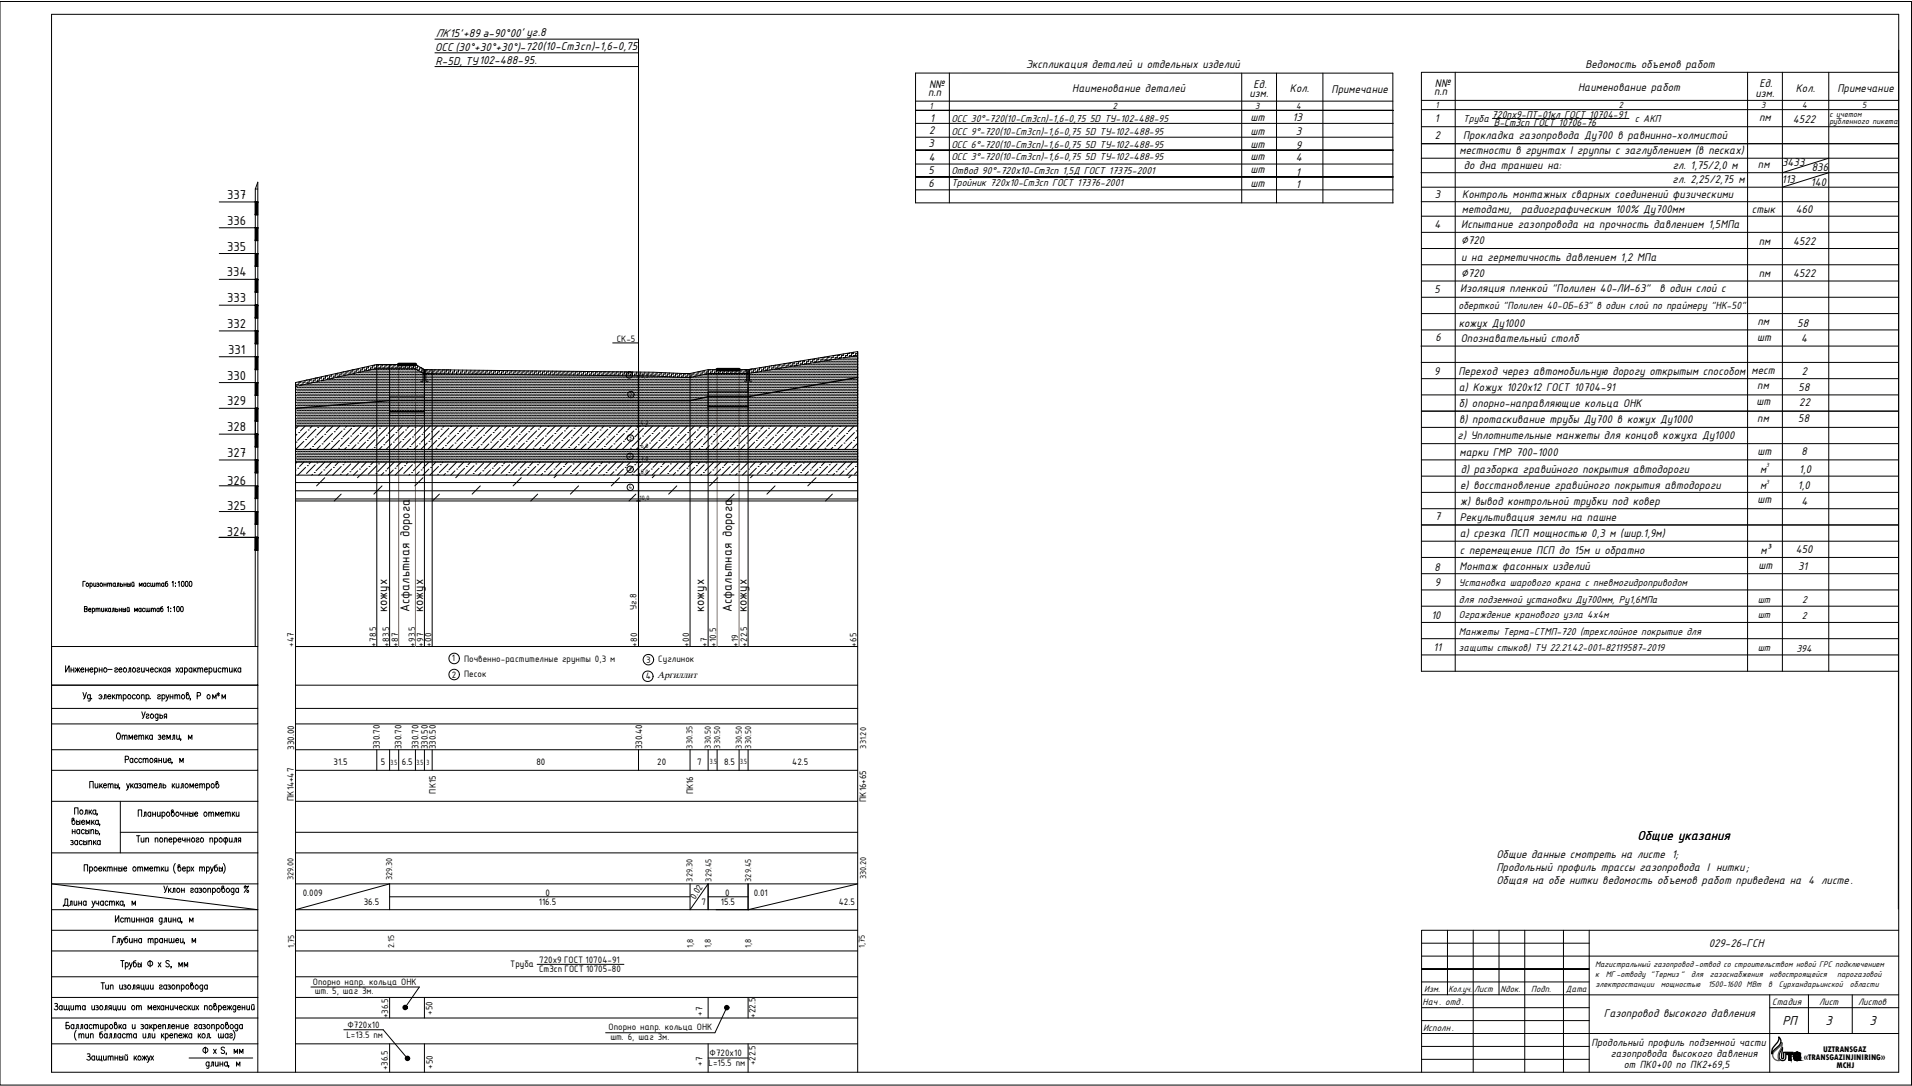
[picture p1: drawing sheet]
<svg xmlns="http://www.w3.org/2000/svg" width="740mm" height="420mm" viewBox="0 0 740 420" stroke-linecap="round" stroke-linejoin="round" font-family="sans-serif">
<defs><g id="words">
<g font-size="5.6">
<text x="633.9" y="324.9">Общие указания</text>
<text x="690" y="396.7">РП</text>
<text x="706.7" y="396.7">3</text>
<text x="723.6" y="396.7">3</text>
</g>
<g font-size="5.4">
<text x="87.9" y="77">337</text>
<text x="87.9" y="87">336</text>
<text x="87.9" y="97">335</text>
<text x="87.8" y="106.9">334</text>
<text x="87.9" y="116.9">333</text>
<text x="87.9" y="126.9">332</text>
<text x="88.3" y="136.9">331</text>
<text x="87.9" y="146.9">330</text>
<text x="87.9" y="156.8">329</text>
<text x="87.9" y="166.8">328</text>
<text x="87.9" y="176.8">327</text>
<text x="87.9" y="187.5">326</text>
<text x="87.9" y="197.3">325</text>
<text x="87.8" y="207.3">324</text>
<text x="149.9" y="236.9" transform="rotate(-90 149.9 236.9)">кожух</text>
<text x="158.6" y="236.9" transform="rotate(-90 158.6 236.9)">Асфальтная дорога</text>
<text x="163.8" y="236.9" transform="rotate(-90 163.8 236.9)">кожух</text>
<text x="272.5" y="236.9" transform="rotate(-90 272.5 236.9)">кожух</text>
<text x="283.3" y="236.9" transform="rotate(-90 283.3 236.9)">Асфальтная дорога</text>
<text x="289.1" y="236.9" transform="rotate(-90 289.1 236.9)">кожух</text>
</g>
<text font-size="4.9" x="26.1" y="328.1">засыпка</text>
<g font-size="4.8">
<text x="397.2" y="26.5">Экспликация деталей и отдельных изделий</text>
<text x="613.7" y="26.2">Ведомость объемов работ</text>
<text x="359.7" y="33.9">N№</text>
<text x="415.1" y="35.6">Наименование деталей</text>
<text x="485.2" y="33.9">Ед.</text>
<text x="499.3" y="35.7">Кол.</text>
<text x="555.5" y="33.6">N№</text>
<text x="610.9" y="35.3">Наименование работ</text>
<text x="681.1" y="33.6">Ед.</text>
<text x="695.1" y="35.5">Кол.</text>
<text x="711.3" y="35.7">Примечание</text>
<text x="359.3" y="37.2">п.п</text>
<text x="483.7" y="37.7">изм.</text>
<text x="515.4" y="36">Примечание</text>
<text x="555.1" y="36.9">п.п</text>
<text x="679.5" y="37.4">изм.</text>
<text x="360.1" y="47.1">1</text>
<text x="484.1" y="46.9">шт</text>
<text x="500.4" y="46.8">13</text>
<text x="555.4" y="47.3">1</text>
<text x="680.9" y="46.7">пм</text>
<text x="694" y="47.4">4522</text>
<text x="359.7" y="51.9">2</text>
<text x="484.1" y="52.1">шт</text>
<text x="501.6" y="52.4">3</text>
<text x="555.4" y="53.9">2</text>
<text x="566.3" y="53.8">Прокладка газопровода Ду700 в равнинно-холмистой</text>
<text x="359.5" y="57">3</text>
<text x="484.1" y="57.1">шт</text>
<text x="501.6" y="57.5">9</text>
<text x="565" y="59.7">местности в грунтах I группы с заглублением (в песках)</text>
<text x="359.5" y="62.3">4</text>
<text x="484.1" y="61.8">шт</text>
<text x="501.6" y="62.3">4</text>
<text x="566.6" y="65.4">до дна траншеи на:</text>
<text x="647.5" y="65.4">гл. 1,75/2,0 м</text>
<text x="680.5" y="65.2">пм</text>
<text x="689.8" y="64.3">3433</text>
<text x="359.5" y="67.4">5</text>
<text x="484.1" y="67">шт</text>
<text x="501.6" y="68">1</text>
<text x="647.5" y="71">гл. 2,25/2,75 м</text>
<text x="689.8" y="70.6">113</text>
<text x="701.4" y="66">836</text>
<text x="359.5" y="72.5">6</text>
<text x="484.1" y="72.5">шт</text>
<text x="501.6" y="72.6">1</text>
<text x="555.4" y="76.5">3</text>
<text x="566" y="76.5">Контроль монтажных сварных соединений физическими</text>
<text x="701" y="72">140</text>
<text x="565.9" y="82.4">методами,</text>
<text x="588.8" y="82.4">радиографическим 100% Ду700мм</text>
<text x="678.2" y="82.4">стык</text>
<text x="695.1" y="82.4">460</text>
<text x="555.3" y="88.3">4</text>
<text x="565.6" y="88.2">Испытание газопровода на прочность давлением 1,5МПа</text>
<text x="565.6" y="94.6">∅720</text>
<text x="680.9" y="94.7">пм</text>
<text x="694.1" y="94.7">4522</text>
<text x="565.6" y="100.8">и на герметичность давлением 1,2 МПа</text>
<text x="565.6" y="107.1">∅720</text>
<text x="680.9" y="107.3">пм</text>
<text x="694.1" y="107.2">4522</text>
<text x="555.3" y="113.3">5</text>
<text x="565.2" y="112.9">Изоляция пленкой &quot;Полилен 40-ЛИ-63&quot;</text>
<text x="642.4" y="112.9">в один слой с</text>
<text x="680.3" y="125.9">пм</text>
<text x="564.7" y="126.3">кожух Ду1000</text>
<text x="680.2" y="131.9">шт</text>
<text x="695.7" y="126.4">58</text>
<text x="555.6" y="132.1">6</text>
<text x="565.5" y="132.2">Опознавательный столб</text>
<text x="697.2" y="132.3">4</text>
<text x="555.2" y="145.2">9</text>
<text x="564.6" y="145">Переход через автомобильную дорогу открытым способом</text>
<text x="678" y="144.6">мест</text>
<text x="697.5" y="145">2</text>
<text x="564.7" y="151.2">а) Кожух 1020х12 ГОСТ 10704-91</text>
<text x="680.3" y="150.7">пм</text>
<text x="696.2" y="151.3">58</text>
<text x="564.7" y="157.5">б) опорно-направляющие кольца ОНК</text>
<text x="679.9" y="156.7">шт</text>
<text x="696.5" y="157.2">22</text>
<text x="564.8" y="163.5">в) протаскивание трубы Ду700 в кожух Ду1000</text>
<text x="680.3" y="163.3">пм</text>
<text x="696.1" y="163.5">58</text>
<text x="564.2" y="169.9">г) Уплотнительные манжеты для концов кожуха Ду1000</text>
<text x="565" y="176.5">марки ГМР 700-1000</text>
<text x="680.4" y="175.9">шт</text>
<text x="697.4" y="176.1">8</text>
<text x="565.4" y="183">д) разборка гравийного покрытия автодороги</text>
<text x="681.3" y="182.8">м</text>
<text x="696.5" y="183.1">1,0</text>
<text x="565.2" y="189.2">е) восстановление гравийного покрытия автодороги</text>
<text x="681.3" y="189.2">м</text>
<text x="696" y="189.3">1,0</text>
<text x="565.2" y="195.6">ж) вывод контрольной трубки под ковер</text>
<text x="680.4" y="194.8">шт</text>
<text x="697.4" y="195.3">4</text>
<text x="555.6" y="201.4">7</text>
<text x="565" y="201.6">Рекультивация земли на пашне</text>
<text x="565" y="207.9">а) срезка ПСП мощностью 0,3 м (шир.1,9м)</text>
<text x="565" y="214.2">с перемещение ПСП до 15м и обратно</text>
<text x="681.4" y="214.2">м³</text>
<text x="695.1" y="214.1">450</text>
<text x="555.3" y="220.7">8</text>
<text x="565" y="220.5">Монтаж фасонных изделий</text>
<text x="680.8" y="220.2">шт</text>
<text x="696" y="220.7">31</text>
<text x="555.4" y="226.9">9</text>
<text x="554.1" y="239.5">10</text>
<text x="554.9" y="251.7">11</text>
<text x="579.3" y="332.1">Общие данные смотреть на листе 1;</text>
<text x="579.3" y="337.1">Продольный профиль трассы газопровода I нитки;</text>
<text x="579.3" y="342.1">Общая на обе нитки ведомость объемов работ приведена на 4 листе.</text>
<text x="661.5" y="366.5">029-26-ГСН</text>
<text x="620.9" y="393.5">Газопровод высокого давления</text>
</g>
<g font-size="4.4">
<text x="564.6" y="119.5">оберткой &quot;Полилен 40-ОБ-63&quot; в один слой по праймеру &quot;НК-50&quot;</text>
<text x="616" y="404.6">Продольный профиль подземной части</text>
<text x="623.5" y="408.9">газопровода высокого давления</text>
<text x="628.6" y="413.3">от ПК0+00 по ПК2+69,5</text>
</g>
<g font-size="4.3">
<text x="368.3" y="47.2">ОСС 30°-720(10-Ст3сп)-1,6-0,75 5D ТУ-102-488-95</text>
<text x="566.4" y="47.1">Труба</text>
<text x="577.5" y="45.6">720пх9-ПТ-01кл ГОСТ 10704-91</text>
<text x="632.8" y="47">с АКП</text>
<text x="368.3" y="52.2">ОСС 9°-720(10-Ст3сп)-1,6-0,75 5D ТУ-102-488-95</text>
<text x="578.3" y="48.7">В-Ст3сп ГОСТ 10706-76</text>
<text x="368.3" y="57.2">ОСС 6°-720(10-Ст3сп)-1,6-0,75 5D ТУ-102-488-95</text>
<text x="368.3" y="61.9">ОСС 3°-720(10-Ст3сп)-1,6-0,75 5D ТУ-102-488-95</text>
<text x="368.3" y="67.4">Отвод 90°-720х10-Ст3сп 1,5Д ГОСТ 17375-2001</text>
<text x="368.3" y="72">Тройник 720х10-Ст3сп ГОСТ 17376-2001</text>
<text x="564.8" y="226.6">Установка шарового крана с пневмогидроприводом</text>
<text x="564.8" y="233.2">для подземной установки Ду700мм, Ру1,6МПа</text>
<text x="680.4" y="233.1">шт</text>
<text x="697.6" y="233.4">2</text>
<text x="564.8" y="239.1">Ограждение кранового узла 4х4м</text>
<text x="680.4" y="239">шт</text>
<text x="697.4" y="239.3">2</text>
<text x="564.8" y="245.6">Манжеты Терма-СТМП-720 (трехслойное покрытие для</text>
<text x="564.8" y="251.9">защиты стыков) ТУ 22.21.42-001-82119587-2019</text>
<text x="680.4" y="251.8">шт</text>
<text x="695.4" y="252.1">394</text>
</g>
<g font-size="4.2">
<text x="168.7" y="14.4">ПК15'</text>
<text x="179.3" y="14.3" transform="rotate(-1 179.3 14.3)">+89 a-90°00'</text>
<text x="203.7" y="14.1">уг</text>
<text x="208.2" y="14.1" transform="rotate(-1 208.2 14.1)">.8</text>
<text x="168.5" y="19.9">ОСС(30°+30°+30°)-720(10-Ст сп</text>
<text x="222.2" y="19.4" transform="rotate(-1 222.2 19.4)">3</text>
<text x="228.8" y="19.3" transform="rotate(-1 228.8 19.3)">)-1,6-0,75</text>
<text x="168.6" y="25.1">R-5D,</text>
<text x="180" y="25" transform="rotate(-1 180 25)">ТУ</text>
<text x="185.4" y="24.9">102-488-95.</text>
</g>
<g font-size="4">
<text x="550.7" y="388.8">Нач. отд .</text>
<text x="686.1" y="388.7">Стадия</text>
<text x="704.1" y="388.7">Лист</text>
<text x="719.3" y="388.7">Листов</text>
<text x="550.9" y="398.8">Исполн.</text>
</g>
<g font-size="3.9">
<text x="238.8" y="132.3">СК-5</text>
<text x="246.3" y="236" transform="rotate(-90 246.3 236)">Уг.8</text>
<text x="113.8" y="250.1" transform="rotate(-90 113.8 250.1)">+47</text>
<text x="145.7" y="250.1" transform="rotate(-90 145.7 250.1)">+78.5</text>
<text x="150.7" y="250.1" transform="rotate(-90 150.7 250.1)">+83.5</text>
<text x="154.1" y="250.1" transform="rotate(-90 154.1 250.1)">+87</text>
<text x="160.7" y="250.1" transform="rotate(-90 160.7 250.1)">+93.5</text>
<text x="164" y="250.1" transform="rotate(-90 164 250.1)">+97</text>
<text x="167" y="250.1" transform="rotate(-90 167 250.1)">+00</text>
<text x="246.7" y="250.1" transform="rotate(-90 246.7 250.1)">+80</text>
<text x="266.8" y="250.1" transform="rotate(-90 266.8 250.1)">+00</text>
<text x="273.8" y="250.1" transform="rotate(-90 273.8 250.1)">+7</text>
<text x="277.3" y="250.1" transform="rotate(-90 277.3 250.1)">+10.5</text>
<text x="285.7" y="250.1" transform="rotate(-90 285.7 250.1)">+19</text>
<text x="289.2" y="250.1" transform="rotate(-90 289.2 250.1)">+22.5</text>
<text x="331.5" y="250.1" transform="rotate(-90 331.5 250.1)">+65</text>
<text x="175" y="255.9">1</text>
<text x="179.6" y="256.1">Почвенно-растителные грунты 0,3 м</text>
<text x="250.2" y="256.3">3</text>
<text x="254.8" y="256.3">Суглинок</text>
<text x="175" y="262.1">2</text>
<text x="179.6" y="261.9">Песок</text>
<text x="249.9" y="262.8">4 Аргиллит</text>
<text x="121.1" y="381">Опорно напр. кольца ОНК</text>
<text x="121.8" y="384.7">шт. 5, шаг 3м.</text>
<text x="150.2" y="394" transform="rotate(-90 150.2 394)">+36.5</text>
<text x="167.5" y="392.6" transform="rotate(-90 167.5 392.6)">+50</text>
<text x="272" y="393.1" transform="rotate(-90 272 393.1)">+7</text>
<text x="292.5" y="393.7" transform="rotate(-90 292.5 393.7)">+22.5</text>
<text x="134.1" y="401.6">L=13.5 пм</text>
<text x="134.5" y="397.7">Ф720х10</text>
<text x="235.6" y="398.7">Опорно напр. кольца ОНК</text>
<text x="236.3" y="402.4">шт. 6, шаг 3м.</text>
<text x="167.6" y="413.6" transform="rotate(-90 167.6 413.6)">+50</text>
<text x="272" y="412.3" transform="rotate(-90 272 412.3)">+7</text>
<text x="274.3" y="412.6">L=15.5 пм</text>
<text x="274.7" y="408.6">Ф720х10</text>
<text x="292.5" y="412.2" transform="rotate(-90 292.5 412.2)">+22.5</text>
<text x="150.1" y="414" transform="rotate(-90 150.1 414)">+36.5</text>
</g>
<g font-size="3.8">
<text x="555.7" y="41.8">1</text>
<text x="626.6" y="41.7">2</text>
<text x="681.7" y="41.7">3</text>
<text x="697.6" y="41.7">4</text>
<text x="720.9" y="41.7">5</text>
<text x="359.9" y="42.1">1</text>
<text x="430.8" y="42">2</text>
<text x="485.9" y="42">3</text>
<text x="501.8" y="42">4</text>
<text x="551.4" y="383.8">Изм.</text>
<text x="560.7" y="383.8">Кол.уч.</text>
<text x="570.7" y="383.8">Лист</text>
<text x="580.8" y="383.8">Nдок.</text>
<text x="592.7" y="383.8">Подп.</text>
<text x="606.1" y="383.8">Дата</text>
</g>
<g font-size="3.6">
<text x="268.1" y="289.6" transform="rotate(-90 268.1 289.6)">330.35</text>
<text x="275.2" y="289.6" transform="rotate(-90 275.2 289.6)">330.50</text>
<text x="278.7" y="289.6" transform="rotate(-90 278.7 289.6)">330.50</text>
<text x="287.2" y="289.6" transform="rotate(-90 287.2 289.6)">330.50</text>
<text x="290.7" y="289.6" transform="rotate(-90 290.7 289.6)">330.50</text>
<text x="335.3" y="289.6" transform="rotate(-90 335.3 289.6)">331.20</text>
<text x="113.7" y="340.5" transform="rotate(-90 113.7 340.5)">329.00</text>
<text x="151.9" y="340.5" transform="rotate(-90 151.9 340.5)">329.30</text>
<text x="268.1" y="341.1" transform="rotate(-90 268.1 341.1)">329.30</text>
<text x="275.4" y="341.1" transform="rotate(-90 275.4 341.1)">329.45</text>
<text x="290.7" y="341.1" transform="rotate(-90 290.7 341.1)">329.45</text>
<text x="335.3" y="340.1" transform="rotate(-90 335.3 340.1)">330.20</text>
<text x="113.8" y="366.8" transform="rotate(-90 113.8 366.8)">1,75</text>
<text x="152.6" y="366.8" transform="rotate(-90 152.6 366.8)">2.15</text>
<text x="268.3" y="366.8" transform="rotate(-90 268.3 366.8)">1,8</text>
<text x="275.1" y="366.8" transform="rotate(-90 275.1 366.8)">1,8</text>
<text x="290.7" y="366.8" transform="rotate(-90 290.7 366.8)">1,8</text>
<text x="334.8" y="366.8" transform="rotate(-90 334.8 366.8)">1,75</text>
</g>
<g font-size="3.5">
<text x="708.1" y="45.2">с учетом</text>
<text x="708.1" y="48">рубленного пикета</text>
<text x="113.8" y="290" transform="rotate(-90 113.8 290)">330.00</text>
<text x="147" y="289.9" transform="rotate(-90 147 289.9)">330.70</text>
<text x="155.5" y="289.9" transform="rotate(-90 155.5 289.9)">330.70</text>
<text x="161.9" y="289.9" transform="rotate(-90 161.9 289.9)">330.70</text>
<text x="165.6" y="289.9" transform="rotate(-90 165.6 289.9)">330.50</text>
<text x="168.7" y="289.9" transform="rotate(-90 168.7 289.9)">330.50</text>
<text x="248.6" y="289.9" transform="rotate(-90 248.6 289.9)">330.40</text>
<text x="129.1" y="295.9">31.5</text>
<text x="147.4" y="295.9">5</text>
<text x="155.6" y="295.9">6.5</text>
<text x="207.6" y="295.9">80</text>
<text x="254.4" y="295.9">20</text>
<text x="269.8" y="295.9">7</text>
<text x="280.3" y="295.9">8.5</text>
<text x="306.7" y="295.9">42.5</text>
<text x="113.8" y="309.8" transform="rotate(-90 113.8 309.8)">ПК14+47</text>
<text x="168.8" y="307.1" transform="rotate(-90 168.8 307.1)">ПК15</text>
<text x="268.3" y="307.4" transform="rotate(-90 268.3 307.4)">ПК16</text>
<text x="335.3" y="310.2" transform="rotate(-90 335.3 310.2)">ПК16+65</text>
<text x="117.2" y="346.5">0.009</text>
<text x="211.2" y="346.5">0</text>
<text x="280.8" y="346.5">0</text>
<text x="291.7" y="346.5">0.01</text>
<text x="140.8" y="350.3">36.5</text>
<text x="208.6" y="350.3">116.5</text>
<text x="269.1" y="348.1" transform="rotate(-58 269.1 348.1)">0.02</text>
<text x="271.6" y="350.3">7</text>
<text x="279.1" y="350.3">15.5</text>
<text x="324.7" y="350.1">42.5</text>
<text x="197.5" y="374.1">Труба</text>
<text x="208.7" y="376">Ст3сп ГОСТ 10705-80</text>
<text x="208.7" y="372.6">720х9 ГОСТ 10704-91</text>
<text x="617.4" y="374.1">Магистральный газопровод -отвод со строительством новой ГРС подключением</text>
<text x="617.4" y="377.9">к</text>
<text x="621.6" y="377.9">МГ -отводу &quot;Термиз&quot;</text>
<text x="654.6" y="377.9">для</text>
<text x="661.9" y="377.9">газоснабжения</text>
<text x="685" y="377.9">новостроящейся</text>
<text x="711.1" y="377.9">парогазовой</text>
<text x="617.7" y="381.9">электростанции</text>
<text x="642.9" y="381.9">мощностью</text>
<text x="661.2" y="381.9">1500-1600 МВт</text>
<text x="684.4" y="381.9">в</text>
<text x="688.6" y="381.9">Сурхандарьинской</text>
<text x="716" y="381.9">области</text>
</g>
<g font-size="3.3">
<text x="705.7" y="406.8">UZTRANSGAZ</text>
<text x="698.3" y="410">«TRANSGAZINJINIRING»</text>
<text x="710.9" y="413.1">MCHJ</text>
</g>
<g font-size="2.8">
<text x="151.1" y="296">3.5</text>
<text x="161.2" y="295.8">3.5</text>
<text x="165.1" y="295.8">3</text>
<text x="274.8" y="295.6">3.5</text>
<text x="286.5" y="295.6">3.5</text>
</g>
<g font-size="2.6">
<text x="243" y="145.8">1</text>
<text x="248.2" y="146.2">0,3</text>
<text x="243.6" y="153.4">2</text>
<text x="247.9" y="164.4">4,2</text>
<text x="243.4" y="170.2">3</text>
<text x="248" y="173.3">6,0</text>
<text x="243.3" y="177.3">2</text>
<text x="248" y="178.3">7,0</text>
<text x="243.3" y="182.3">3</text>
<text x="248" y="183.3">8,0</text>
<text x="243.4" y="189.3">4</text>
<text x="247.6" y="193.3">10,0</text>
</g>
<g font-size="2.5">
<text x="683.7" y="180.9">3</text>
<text x="683.7" y="187.3">3</text>
</g>
</g></defs>
<g fill="none" stroke="#000" stroke-width=".39">
<path d="M0 .6h739.9v419.2h-739.9zM354.4 47.7h184.9M354.4 53.1h184.8M539.2 42.7h-184.8h185M539.3 58.1h-184.9h184.9M550.2 49h184.8M550.2 55.6h184.8M84.9 78.1h14.9M98.8 73.1v177M99.8 73.1h-1l1-2.6v179.6M354.4 63.5h184.8M354.4 73.5h184.9"/>
<path d="M539.3 68.5h-184.9h184.9M550.1 66.8h184.7M550.2 78h184.7M550.2 61.2h184.7M550.2 72.4h184.6M84.9 98.1h14.9M84.9 88.1h14.9M98.8 93.1h1M98.8 83.1h1M550.2 89.9h184.6M550.2 83.6h184.6M550.2 96.1h184.6"/>
<path d="M84.9 118.1h14.9M84.9 108.1h14.9M98.8 113.1h1M98.8 103.1h1M550.2 102.4h184.8M550.2 108.7h184.8M550.3 115h184.7M84.9 138h14.9M84.9 128h14.9M98.8 133h1M98.8 123.1h1M550.1 133.9h184.7"/>
<path d="M550.2 121.3h184.8M550.2 127.6h184.8M84.9 158h14.9M84.9 148h14.9M98.8 153h1M98.8 143h1M267.1 144.5v105.6M274.1 143v107.1M289.6 143v107.1M550.2 140.2h184.7M550.2 159.1h184.7M550.2 146.5h184.7"/>
<path d="M550.2 152.8h184.7M84.9 178h14.9h-1M84.9 168h14.9h-1M98.8 173h1M98.8 163h1M550.2 177.9h184.6M550.2 171.6h184.6M550.2 165.4h184.8M84.9 187.9h13.9M84.9 197.9h14.9M98.8 183h1M99.8 182.5l-.1 .1"/>
<path d="M550.2 184.2h184.6M550.2 196.8h184.6M550.2 190.5h184.8M84.9 207.9h14.9M98.8 212.9h1M550.2 203.1h184.7M550.2 215.7h184.6M550.2 209.4h184.8M32.7 235.6l1 .2v.7l-.3 .2h-.7v-2l.9 .1 .1 .4-.3 .4M33 224.9h-.9v2M33.6 225.7a.56 .56 0 0 1 .7 .6 .56 .56 0 0 1-.9 .3zM34.3 235.9h.9l-.2-.5a.56 .56 0 0 0-.7 .6 .56 .56 0 0 0 .9 .4"/>
<path d="M34.8 225.9l.2-.2a.57 .57 0 0 1 .8 .6 .57 .57 0 0 1-1 .3M34.8 225.6v2M35.7 235.6l.2-.2a.57 .57 0 0 1 .8 .6 .57 .57 0 0 1-1 .4M35.7 235.3v2M36.3 225.6l.1 1.2 .3 .1 .4-.4M37.1 225.6v1.3M37.2 235.7l.4-.4 .3 .1v1.3M37.2 235.3v1.4M37.5 225.7h.7v.3l-.4 .1M37.9 235.7l.4-.4 .3 .1 .1 1.3M38 226.1l.3 .6-.8 .1M38.9 225.7a.58 .58 0 0 1 .8 .6 .58 .58 0 0 1-.9 .3z"/>
<path d="M39.3 235.3l.1 1.3 .4 .1 .3-.4M40.1 235.3v1.4M40.2 226.2h.9M40.2 225.6v1.3M40.7 235.3v1.4M41.1 225.6v1.3M41.1 235.9l.5 .8M41.5 235.3l-.8 1M41.7 226l.4-.4 .3 .1 .1 1.2M41.7 225.6v1.3M42.5 226l.3-.4 .3 .1 .1 1.2M42.8 235.6l-.2-.2a.56 .56 0 0 0-.7 .6 .56 .56 0 0 0 .9 .4"/>
<path d="M42.8 235.3v1.4M43.4 236.7l.2-.1 .1-1.3h.5v1.4M44.6 225.9l-.1-.2a.56 .56 0 0 0-.8 .6 .56 .56 0 0 0 .9 .3M44.6 225.6v1.3M44.8 235.9a.47 .47 0 0 1 .7-.1 .47 .47 0 0 1 0 .7 .47 .47 0 0 1-.7 0M44.8 235.3v1.4M45.2 226.9l.3-.1v-1.2h.5v1.3M46.2 236h.8M46.2 235.3v1.4M46.6 226.1a.49 .49 0 0 1 .8 0 .49 .49 0 0 1-.2 .8l-.6-.2M46.6 225.6v1.3M47 235.3v1.4"/>
<path d="M47.6 235.9a.49 .49 0 0 1 .8 0 .49 .49 0 0 1-.3 .8l-.5-.2M47.6 235.3v1.4M48 226.2h.8M48 225.6v1.3M48.6 235.3v1.4M48.8 225.6v1.3M49.2 235.3l.1 1.3 .3 .1 .4-.4M49.3 234.9h.7M49.4 226.1a.48 .48 0 0 1 .8 .1 .48 .48 0 0 1-.2 .7l-.6-.2M49.4 225.6v1.3M50 235.3v1.4M50.4 225.6v1.3"/>
<path d="M51 225.6l.1 1.2 .8-.3M51.2 225.2h.6M51.9 225.6v1.3M52.1 236.7v-1.4l.5 1.1 .6-1.1v1.4M53.9 226.9v-1.3l.5 1 .6-1v1.3M54.6 235.6l-.2-.2a.58 .58 0 0 0-.7 .6 .58 .58 0 0 0 .9 .4M54.6 235.3v1.4M56.1 235.6l-.2-.2a.58 .58 0 0 0-.8 .6 .58 .58 0 0 0 1 .4M56.4 225.9l-.1-.2a.58 .58 0 0 0-.8 .6 .58 .58 0 0 0 .9 .3M56.4 225.6v1.3M56.5 235.3l.1 1.3 .3 .1 .3-.4M57.2 235.3l.1 1.3 .3 .1 .4-.4"/>
<path d="M57.9 225.9l-.2-.2a.58 .58 0 0 0-.8 .6 .58 .58 0 0 0 1 .3M58 235.3v1.4M58.3 225.6l.1 1.2 .7-.3M58.6 235.7l.4-.4 .3 .1 .1 1.3M58.6 235.3v1.4M59.1 225.6l.1 1.2 .7-.3M59.4 235.7l.4-.4 .3 .1v1.3M59.9 225.6v1.3M60.5 226l.4-.4 .2 .1 .1 1.2M60.5 225.6v1.3M61.2 226l.4-.4 .3 .1 .1 1.2M61.6 235.6l-.2-.2a.56 .56 0 0 0-.7 .6 .56 .56 0 0 0 .9 .4"/>
<path d="M61.6 235.3v1.4M63 234.7l-.8 .4 .1 1.5a.57 .57 0 0 0 .8-.6 .57 .57 0 0 0-.9-.4M63.4 225.9l-.1-.2a.56 .56 0 0 0-.8 .6 .56 .56 0 0 0 .9 .3M63.4 225.6v1.3M64.8 224.9l-.8 .5 .2 1.4a.57 .57 0 0 0 .8-.6 .57 .57 0 0 0-1-.3M64.8 235l.4-.3v2M66.1 235.3h.1M66.1 236.5h.1M66.6 225.3l.4-.4v2M67.1 235l.4-.3v2M67.9 225.6h.1M67.9 226.7h.1"/>
<path d="M68.6 234.8l.2-.1a1.11 1.11 0 0 1 .6 1 1.11 1.11 0 0 1-.6 1l-.4-.9zM69 225.3l.4-.4v2M70.1 234.8l.2-.1a1.11 1.11 0 0 1 .7 1 1.11 1.11 0 0 1-.7 1l-.4-.9zM70.4 225l.3-.1a1.09 1.09 0 0 1 .6 1 1.09 1.09 0 0 1-.6 1l-.5-.9zM71.9 225l.3-.1a1.09 1.09 0 0 1 .6 1 1.09 1.09 0 0 1-.6 1l-.5-.9zM73.5 225l.2-.1a1.09 1.09 0 0 1 .6 1 1.09 1.09 0 0 1-.6 1l-.5-.9zM550.2 228.2h184.6M550.2 234.5h184.6M550.2 222h184.6M20 250.1h79.8v15h-79.8zM25.4 257.6v2.5l1.4-2.5v2.5M27.5 259.2h1.1"/>
<path d="M27.5 258.4v1.7M28.6 258.4v1.7M29.1 258.4l.9 1.1 .8-1.1M29.7 259.1l-.7 1M30 258.4v1.7M30.3 259.1l.6 1M31.3 259.1h1.2l-.1-.5a.69 .69 0 0 0-1 .2 .69 .69 0 0 0 .1 .9 .69 .69 0 0 0 1 0M33.1 259.2h1.1M33.1 258.4v1.7M34.2 258.4v1.7M34.8 259.1h1.2l-.1-.5a.69 .69 0 0 0-1 .2 .69 .69 0 0 0 .1 .9 .69 .69 0 0 0 1 0M36.6 258.7a.77 .77 0 0 1 1.3 .4 .77 .77 0 0 1-.9 1l-.4-.4"/>
<path d="M36.6 258.4v2.5M38.4 259.2h1.1M38.4 258.4v1.7M39.5 258.4v1.7M40.4 258.5a.75 .75 0 0 1 1 .7 .75 .75 0 0 1-1 .7l-.3-.6zM41.7 259h1.7M44.4 258.7l.4-.3 .7 .3-1 .6v.6l.6 .2 .4-.4M46 259.1h1.2l-.1-.5a.69 .69 0 0 0-.9 .2 .69 .69 0 0 0 0 .9 .69 .69 0 0 0 1 0M48 258.5a.75 .75 0 0 1 1 .7 .75 .75 0 0 1-1 .7l-.3-.6zM51.5 258.5a.75 .75 0 0 1 1 .7 .75 .75 0 0 1-1 .7l-.2-.6zM53.1 258.7l.3-.3 .7 .3-.9 .6v.6l.5 .2 .4-.4M54.8 258.4l.1 1.5 .4 .2 .5-.5"/>
<path d="M55.8 258.4v1.7M56.5 258.4l.3 1.1 .7-.5M57.5 258.4v1.7M58.2 259.1h1.1l-.2-.6a.74 .74 0 0 0-.9 .7 .74 .74 0 0 0 .9 .7l.2-.2M61 258.7l-.1-.2a.74 .74 0 0 0-1 .7 .74 .74 0 0 0 1 .7l.1-.2M61.6 258.4v1.7M62 259.1l.7 1M62.6 258.4l-1 1.2M64.2 258.7a.77 .77 0 0 0-1.2 .2 .77 .77 0 0 0 .5 1.2l.7-.4M64.2 258.4v1.7M65.2 259.5l-.3 .6M65.8 259.5l-.8-.3-.1-.3 .3-.5h.6v1.7"/>
<path d="M68.1 258.4l1 1.7M69.1 258.4l-1 1.7M70.7 258.7l-.2-.2a.74 .74 0 0 0-1 .7 .74 .74 0 0 0 1 .7l.2-.2M70.7 258.4v1.7M71.4 258.7l.2-.2a.74 .74 0 0 1 1 .7 .74 .74 0 0 1-1 .7l-.2-.2M71.4 258.4v2.5M74.3 258.7l-.2-.2a.74 .74 0 0 0-1 .7 .74 .74 0 0 0 1 .7l.2-.2M74.3 258.4v1.7M75 258.4v1.7M75.4 259.1l.7 1M76 258.4l-1 1.2M76.6 258.9l.4-.5 .4 .1 .1 1.6"/>
<path d="M76.6 258.4v1.7M77.5 258.9l.5-.5 .4 .1 .1 1.6M79.1 259.1h1.2l-.2-.6a.74 .74 0 0 0-1 .7 .74 .74 0 0 0 1 .7l.2-.2M80.9 258.7l.2-.2a.74 .74 0 0 1 1 .7 .74 .74 0 0 1-1 .7l-.2-.2M80.9 258.4v2.5M82.7 258.4l.1 1.5 .5 .2 .5-.5M83.8 258.4v1.7M85.6 258.7l-.2-.2a.74 .74 0 0 0-1 .7 .74 .74 0 0 0 1 .7l.2-.2M86.2 258.9l.4-.5 .4 .1 .1 1.6M86.2 258.4v1.7M87.1 258.9l.5-.5 .4 .1 .1 1.6M88.8 258.4l.1 1.5 .5 .2 .5-.5"/>
<path d="M89.9 258.4v1.7M90.6 258.4v1.7M91 259.1l.7 1M91.6 258.4l-1 1.2M93.2 258.7l-.2-.2a.74 .74 0 0 0-1 .7 .74 .74 0 0 0 1 .7l.2-.2M93.2 258.4v1.7M114.4 250.1h217.6M550.2 253.4h184.6M550.2 240.8h184.6M550.2 247.1h184.6M20 265.1h79.8v9h-79.8zM20 274.1v6h79.8v-6"/>
<path d="M32.1 267.9l.7 2.1M33.5 267.9l-.8 2.3-.4 .2M35 269.1l-.1-.1a.72 .72 0 0 0-1.1 .6 .72 .72 0 0 0 1 .7l.2-.3M35 268.8l-.1 2.2-.8 .1M35.5 270.2l.1 .1M38.3 269.1a.76 .76 0 0 1 1.3 .3 .76 .76 0 0 1-.9 1l-.4-.4M38.9 269.6h.6M40 270.4l.4-.1 .1-1.5h.6v1.6M41.7 269.5h1.2l-.1-.5a.69 .69 0 0 0-1 .1 .69 .69 0 0 0 .1 1 .69 .69 0 0 0 1-.1M43.5 268.8v1.6M43.9 269.5l.7 .9M44.5 268.8l-1 1.2"/>
<path d="M45.1 269.2l.4-.4 .4 .1 .1 1.5M45.1 268.8v1.6M46 269.2l.5-.4 .4 .1 .1 1.5M47.7 269.1a.76 .76 0 0 1 1.3 .3 .76 .76 0 0 1-.9 1l-.4-.4M47.7 268.8v2.4M49.5 260.1l.4-.2 .1-1.5h.6v1.7M49.7 268.9a.7 .7 0 0 1 1 .7 .7 .7 0 0 1-1.2 .4zM52.4 269.1a.76 .76 0 0 0-1.3 .3 .76 .76 0 0 0 .9 1l.4-.4M53.1 268.9a.7 .7 0 0 1 1 .7 .7 .7 0 0 1-1.2 .4zM54.7 269.2l.5-.4 .5 .1 .1 1.5M54.7 268.8v1.6M54.9 275.4l.6 2"/>
<path d="M56.2 275.4l-.7 2.3-.4 .2M56.5 269.1a.76 .76 0 0 1 1.3 .3 .76 .76 0 0 1-.9 1l-.4-.4M56.5 268.8v2.4M56.6 276.6l.4-.4 .5 .2v.4l-.8 .4-.1 .4 .4 .3 .6-.3M58.1 270.2l.1 .1M58.5 276.4a.74 .74 0 0 1 .9 .7 .74 .74 0 0 1-.9 .7l-.3-.6zM61 269.1l.4-.3 .7 .3-1 .6v.6l.6 .1 .4-.4M61.1 276.6v-.1a.73 .73 0 0 0-1.1 .5 .73 .73 0 0 0 1 .8l.1-.2M61.1 276.2v2.3l-.3 .3-.5-.2M61.9 276.9a.62 .62 0 0 1 1 .1 .62 .62 0 0 1-.3 .9l-.7-.2M61.9 276.2v1.7M62.7 269.1a.76 .76 0 0 1 1.3 .3 .76 .76 0 0 1-.9 1l-.4-.4"/>
<path d="M62.7 268.8v2.4M63.9 277.3l-.4 .6M64.2 268.8l.6 1.6 .6-1.6M64.5 277.3l-.8-.1v-.8l.8-.2v1.7M64.8 270.4l-.7 .8M65.9 269.6h1M65.9 268.8v1.6M66.9 268.8v1.6M67.7 269.2l.4-.4 .4 .1 .1 1.5M67.7 268.8v1.6M68.6 269.2l.5-.4 .4 .1 .1 1.5M70.5 268.9a.7 .7 0 0 1 1 .7 .7 .7 0 0 1-1.2 .4z"/>
<path d="M72.5 268.8a.75 .75 0 0 1 .8 .9 .75 .75 0 0 1-1.1 .5l-.1-2.1 .6-.2 .1 .6-.7 .6M73.7 270.3l-.1 .6M76.3 269.2l1.2-.1 .1-1-1.3-.2v2.5M82.3 270.4v-1.6l.7 1.2 .6-1.2v1.6M84 268.3l1 .7M84.5 267.9v1.4M85 268.3l-1 .7M85.9 270.4v-1.6l.7 1.2 .7-1.2v1.6M114.4 265.1h217.6M114.4 274.1h217.6M20 280.1v10h79.8v-10M20 290.1v7.9h79.8v-7.9"/>
<path d="M20 298v116.8M45.5 283.7l.2-.1a1.28 1.28 0 0 1 .9 1.2 1.28 1.28 0 0 1-.9 1.3 1.64 1.64 0 0 1-.2-2.4zM47.3 284.9l.5-.5 .3 .1 .1 1.6M47.3 284.4v1.7M48.2 284.9l.5-.5 .4 .1 .1 1.6M48.5 293.9l1.1-.2v-1l-1.1-.2v2.6M49.9 286.1v-1.7l.7 1.3 .7-1.3v1.7M51.4 293.7l-.2-.2a.74 .74 0 0 0-.9 .7 .74 .74 0 0 0 .9 .7l.2-.2M51.4 293.4v1.7M51.9 285.1h1.2l-.2-.6a.74 .74 0 0 0-1 .7 .74 .74 0 0 0 1 .7l.2-.2M53.2 293.7l-.2-.2a.74 .74 0 0 0-.9 .7 .74 .74 0 0 0 .9 .7l.2-.2M53.7 284.9l.5-.5 .4 .1 .1 1.6"/>
<path d="M53.7 284.4v1.7M54.7 284.9l.5-.5 .3 .1 .1 1.6M54.8 293.7l-.2-.2a.74 .74 0 0 0-.9 .7 .74 .74 0 0 0 .9 .7l.2-.2M55.4 293.9l.5-.5 .4 .1 .1 1.6M55.4 293.4v1.7M56.4 293.9l.4-.5 .4 .1 .1 1.6M56.4 284.4v1.7M56.8 285.1l.6 1M57.4 284.4l-1 1.2M58.3 293.5a.74 .74 0 0 1 .9 .7 .74 .74 0 0 1-.9 .7l-.3-.5zM59 284.7l-.2-.2a.75 .75 0 0 0-1 .7 .75 .75 0 0 0 1 .7l.2-.2M59 284.4v1.7"/>
<path d="M60.2 294.4l-.4 .7M60.7 294.4l-.8-.2-.1-.3 .4-.5h.5v1.7M61.2 284.5h.9v.5l-.5 .1M61.5 294.2h1M61.5 293.4v1.7M61.9 285.1l.3 .7-.3 .3-.7-.2M62.5 293.4v1.7M62.8 285.1h1.1l-.2-.6a.74 .74 0 0 0-.9 .7 .74 .74 0 0 0 .9 .7l.2-.2M63.3 293.4l.1 1.5 .5 .2 .4-.5M64.3 293.4v1.7M64.6 286.1v-1.7l.6 1.3 .7-1.3v1.7M65 294.1h1.1l-.1-.5a.72 .72 0 0 0-1 .6 .72 .72 0 0 0 .9 .7l.2-.2"/>
<path d="M66.6 286.1l.4-.5v-1.2h.6v1.7M66.6 294.9l-.2 .6M68.4 284.4l.1 1.5 .4 .2 .5-.5M69.4 284.4v1.7M69.6 295.1v-1.7l.6 1.3 .7-1.3v1.7M70 285.9l-.2 .7M72.9 286.1v-1.7l.7 1.3 .7-1.3v1.7M99.8 298v44M114.4 290.1h217.6M114.4 298h217.6M267.1 289.9v8.1M332 280.1h-217.6v134.7"/>
<path d="M20 310h79.8M28.3 317.3a.76 .76 0 0 1 .8 .9 .76 .76 0 0 1-1.1 .6l-.1-2 .6-.3 .1 .6-.7 .6M28.9 315v-2.5h1.3v2.5M29.7 318.1a.61 .61 0 0 1 1 0 .61 .61 0 0 1-.3 .9l-.7-.2M29.7 317.3v1.7M30.9 317.3v1.7M31.2 313.5a.74 .74 0 0 1 .9 .7 .74 .74 0 0 1-.9 .7l-.3-.6zM31.6 318.1h1.1l-.1-.6a.74 .74 0 0 0-1 .7 .74 .74 0 0 0 1 .7l.1-.2M32.7 315l.4-.1 .1-1.5h.5v1.6M33.4 319v-1.7l.7 1.4 .6-1.4v1.7M34.5 313.4v1.6M34.7 304.9v-2.6h1.4v2.6"/>
<path d="M34.9 314.1l.7 .9M35.5 313.4l-1 1.1M35.5 317.3v1.7M35.9 318.1l.7 .9M36.5 317.3l-1 1.2M36.8 303.2l.1 1.5 .5 .2 .5-.5M37.1 313.7l-.2-.2a.75 .75 0 0 0-1 .7 .75 .75 0 0 0 1 .7l.2-.2M37.1 313.4v1.6M37.6 314.9l-.1 .6M37.9 303.2v1.7M38.1 317.7l-.2-.2a.75 .75 0 0 0-1 .7 .75 .75 0 0 0 1 .7l.2-.2M38.1 317.3v1.7"/>
<path d="M38.6 318.9l-.1 .6M38.6 303.2v1.7M39 303.9l.7 1M39.6 303.2l-1 1.2M40.1 303.9h1.1l-.2-.6a.74 .74 0 0 0-.9 .7 .74 .74 0 0 0 .9 .7l.2-.2M41.9 303.7l.4-.5 .4 .1 .1 1.6M41.9 303.2v1.7M42.8 303.7l.5-.5 .4 .1 .1 1.6M44.5 303.9a.62 .62 0 0 1 1 0 .62 .62 0 0 1-.3 1l-.7-.3M44.5 303.2v1.7M45.8 303.2v1.7M46.3 304.7l-.2 .6"/>
<path d="M46.6 310v20M49 303.2l.6 1.7 .5-1.7M49.6 304.9l-.7 .8M50.6 303.2v1.7M51 303.9l.7 1M51.6 303.2l-1 1.2M53.2 303.5a.77 .77 0 0 0-1.2 .2 .77 .77 0 0 0 .5 1.2l.7-.4M53.2 303.2v1.7M53.5 315.9v-2.6h1.3v2.6M53.6 303.3h.9v.5l-.5 .1M54.3 303.9l.3 .7-.3 .3-.7-.2M55.5 315.9l.4-.2 .1-1.5h.5v1.7"/>
<path d="M56.3 303.5l-.2-.2a.74 .74 0 0 0-.9 .7 .74 .74 0 0 0 .9 .7l.2-.2M56.3 303.2v1.7M57.1 303.7l.4-.5 .4 .1 .1 1.6M57.1 303.2v1.7M58 303.7l.5-.5 .4 .1 .1 1.6M58.3 314.5l-.1-.2a.74 .74 0 0 0-1 .7 .74 .74 0 0 0 1 .7l.1-.2M58.3 314.2v1.7M59.1 315h1.1M59.1 314.2v1.7M59.6 303.9h1.2l-.1-.5a.69 .69 0 0 0-.9 .2 .69 .69 0 0 0 .1 .9 .69 .69 0 0 0 .9 0M60.2 314.2v1.7M60.9 314.2l.1 1.5 .5 .2 .5-.5"/>
<path d="M61.3 304.9l.4-.2 .1-1.5h.6v1.7M62 314.2v1.7M62.7 314.5a.77 .77 0 0 1 1.3 .4 .77 .77 0 0 1-.9 1l-.4-.4M62.7 314.2v2.5M63.1 303.9a.62 .62 0 0 1 1 0 .62 .62 0 0 1-.3 1l-.7-.3M63.1 303.2v1.7M64.7 314.3a.75 .75 0 0 1 1 .7 .75 .75 0 0 1-1 .7l-.3-.6zM66.7 303.2v1.7M66.7 314.2a.79 .79 0 0 1 .8 .9 .79 .79 0 0 1-1 .6l-.2-2.1 .6-.3 .1 .6-.7 .6M67 303.9l.7 1M67.6 303.2l-.9 1.2M68.2 303.2l.1 1.5 .5 .2 .4-.5"/>
<path d="M68.3 314.3a.75 .75 0 0 1 1 .7 .75 .75 0 0 1-1 .7l-.3-.6zM69.2 303.2v1.7M69.8 314.2l.3 1 .8-.4M69.9 304.9l.4-.2 .1-1.5h.5v1.7M70.9 314.2v1.7M71.7 315h1M71.7 314.2v1.7M71.9 303.3a.74 .74 0 0 1 1 .7 .74 .74 0 0 1-1 .7l-.3-.5zM72.7 314.2v1.7M73.5 314.9a.62 .62 0 0 1 1 0 .62 .62 0 0 1-.4 1l-.6-.3M73.5 314.2v1.7M73.5 304.9v-1.7l.7 1.3 .6-1.3v1.7"/>
<path d="M74.7 314.2v1.7M75.4 314.9h1.1l-.1-.5a.73 .73 0 0 0-1.1 .6 .73 .73 0 0 0 1 .7l.2-.2M75.5 303.9h1.2l-.2-.6a.74 .74 0 0 0-1 .7 .74 .74 0 0 0 1 .7l.2-.2M77.3 303.7l.5-.5 .4 .1 .1 1.6M77.3 303.2v1.7M78.3 303.7l.4-.5 .4 .1 .1 1.6M79.2 314.3a.75 .75 0 0 1 .9 .7 .75 .75 0 0 1-.9 .7l-.3-.6zM80 303.5a.77 .77 0 0 1 1.2 .4 .77 .77 0 0 1-.8 1l-.4-.4M80 303.2v2.5M80.8 314.7l.5-.5 .3 .1 .1 1.6M80.8 314.2v1.7M81.7 314.7l.5-.5 .4 .1 .1 1.6"/>
<path d="M82 303.3a.75 .75 0 0 1 .9 .7 .75 .75 0 0 1-.9 .7l-.3-.5zM83.5 315.9v-1.7l.6 1.3 .7-1.3v1.7M84 303.2a.79 .79 0 0 1 .8 .9 .79 .79 0 0 1-1 .6l-.2-2.1 .6-.3 .1 .7-.7 .5M85.5 314.9h1.1l-.1-.5a.73 .73 0 0 0-1.1 .6 .73 .73 0 0 0 1 .7l.2-.2M87.3 314.7l.4-.5 .4 .1 .1 1.6M87.3 314.2v1.7M88.2 314.7l.5-.5 .4 .1 .1 1.6M89.9 314.2v1.7M90.3 314.9l.7 1M90.9 314.2l-1 1.2M91.4 314.2l.1 1.5 .5 .2 .5-.5M92.5 314.2v1.7"/>
<path d="M114.4 310h217.6M20 330h79.8M28 321.8h1M28 320.9v1.7M29 320.9v1.7M30.8 321.3a.77 .77 0 0 0-1.2 .2 .77 .77 0 0 0 .6 1.1l.6-.4M30.8 320.9v1.7M32.6 337v-2.5h1.3v2.5M32.7 321.3a.77 .77 0 0 0-1.3 .3 .77 .77 0 0 0 .9 1l.4-.4M33.2 321.6a.62 .62 0 0 1 1 .1 .62 .62 0 0 1-.3 .9l-.7-.2M33.2 320.9v1.7M34.5 320.9v1.7"/>
<path d="M34.7 335.7l.2-.2a.75 .75 0 0 1 .9 .7 .75 .75 0 0 1-.9 .7l-.2-.2M34.7 335.4v2.5M35.2 321.4l.5-.5 .5 .1 .1 1.6M35.2 320.9v1.7M36.7 335.5a.75 .75 0 0 1 .9 .7 .75 .75 0 0 1-.9 .7l-.3-.6zM37 321.6a.62 .62 0 0 1 1 .1 .62 .62 0 0 1-.3 .9l-.7-.2M37 320.9v1.7M38.2 336.1h1.2l-.2-.6a.76 .76 0 0 0-1 .7 .76 .76 0 0 0 1 .7l.2-.2M38.6 322.5l-.2 .6M40 335.4v1.6M40.4 336.1l.7 .9M41 335.4l-1 1.2"/>
<path d="M41.5 335.8l.5-.4 .4 .1 .1 1.5M41.5 335.4v1.6M42.5 335.8l.5-.4 .3 .1 .1 1.5M44.2 336.2h1M44.2 335.4v1.6M45.2 335.4v1.6M46 336.1a.61 .61 0 0 1 1 0 .61 .61 0 0 1-.3 .9l-.7-.2M46 335.4v1.6M46.6 322h53.2M47.2 335.4v1.6M47.9 336.1h1.1l-.1-.6a.76 .76 0 0 0-1 .7 .76 .76 0 0 0 1 .7l.1-.2M51.7 335.5a.76 .76 0 0 1 1 .7 .76 .76 0 0 1-1 .7l-.3-.6z"/>
<path d="M52.8 323.3h1.4M53.3 335.8l.5-.4 .4 .1 .1 1.5M53.3 335.4v1.6M53.5 323.3v2.5M54.3 335.8l.4-.4 .4 .1 .1 1.5M54.6 324.2l.1 1.5 .5 .1 .5-.4M55.7 324.2v1.6M56 337v-1.6l.6 1.3 .7-1.3v1.6M56.4 324.6l.5-.4 .5 .1 .1 1.5M56.4 324.2v1.6M58 336.1h1.1l-.2-.6a.75 .75 0 0 0-.9 .7 .75 .75 0 0 0 .9 .7l.2-.2M59.8 335.8l.4-.4 .4 .1 .1 1.5"/>
<path d="M59.8 335.4v1.6M60.1 324.6l.4-.4 .5 .1 .1 1.5M60.1 324.2v1.6M60.7 335.8l.5-.4 .4 .1 .1 1.5M62 324.3a.76 .76 0 0 1 1 .7 .76 .76 0 0 1-1 .7l-.2-.6zM62.4 335.4v1.6M62.8 336.1l.7 .9M63.4 335.4l-1 1.2M63.7 324.6l.4-.4 .5 .1 .1 1.5M63.7 324.2v1.6M64 335.4v1.5l.5 .1 .5-.4M65 335.4v1.6"/>
<path d="M65.4 324.9h1.1l-.2-.6a.75 .75 0 0 0-.9 .7 .75 .75 0 0 0 .9 .7l.2-.2M67.2 324.5l.2-.2a.75 .75 0 0 1 .9 .7 .75 .75 0 0 1-.9 .7l-.2-.2M67.2 324.2v2.4M67.9 334.1a3.1 3.1 0 0 0 0 3.8M68.9 324.9h1.1l-.2-.6a.75 .75 0 0 0-.9 .7 .75 .75 0 0 0 .9 .7l.2-.2M69.3 335.4a.78 .78 0 0 1 .8 .9 .78 .78 0 0 1-1 .6l-.2-2.1 .6-.3 .1 .6-.7 .6M70.6 324.2l.3 1 .8-.5M70.6 336.1h1.2l-.2-.6a.75 .75 0 0 0-1 .7 .75 .75 0 0 0 1 .7l.2-.2M71.7 324.2v1.6M72.4 335.7l.2-.2a.75 .75 0 0 1 1 .7 .75 .75 0 0 1-1 .7l-.2-.2M72.4 325h1.1M72.4 324.2v1.6"/>
<path d="M72.4 335.4v2.5M73.5 324.2v1.6M73.9 335.4l1.1 1.6M74.4 324.3a.75 .75 0 0 1 1 .7 .75 .75 0 0 1-1 .7l-.3-.6zM75 335.4l-1.1 1.6M75.9 324.5l.4-.3 .7 .3-1 .6v.6l.6 .1 .4-.3M77.3 335.8l.4-.4 .4 .1 .1 1.5M77.3 335.4v1.6M77.8 324.3a.76 .76 0 0 1 1 .7 .76 .76 0 0 1-1 .7l-.2-.6zM78.2 335.8l.5-.4 .4 .1 .1 1.5M79.9 335.7l.2-.2a.75 .75 0 0 1 1 .7 .75 .75 0 0 1-1 .7l-.2-.2M79.9 335.4v2.5"/>
<path d="M81.3 324.6l.4-.4 .5 .1 .1 1.5M81.3 324.2v1.6M81.5 335.4l.5 1.6 .6-1.6M82 337l-.6 .9M83.1 324.5l.2-.2a.76 .76 0 0 1 .9 .7 .76 .76 0 0 1-.9 .7l-.2-.2M83.1 324.2v2.4M84 334.5l-.9 .6 .2 1.8a.76 .76 0 0 0 .9-.7 .76 .76 0 0 0-.9-.7l-.2 .2M84.9 336.1a.61 .61 0 0 1 1 0 .61 .61 0 0 1-.4 .9l-.6-.2M84.9 335.4v1.6M85.1 324.3a.76 .76 0 0 1 .9 .7 .76 .76 0 0 1-.9 .7l-.3-.6zM86.1 335.4v1.6M86.5 334.1a3.1 3.1 0 0 1 0 3.8"/>
<path d="M87.4 324.2v2.4M88.8 324.2l.1 1.5 .5 .1 .4-.4M89.8 324.2v1.6M90.5 325.8l.4-.1 .1-1.5h.5v1.6M92.6 325.2l-.4 .6M93.2 325.2l-.8-.1v-.8l.8-.1v1.6M114.4 330h217.6M114.4 322h217.6M20 342h79.8v10zM20 352h79.8v62.8M20 359.9h79.8M24.5 350.8v-.5h1.9v.5"/>
<path d="M24.7 350.3a2.47 2.47 0 0 0 .5-2.5h1v2.5M26.9 350.3l.4-.2 .1-1.5h.5v1.7M28.7 348.6l.1 1.5 .5 .2 .4-.5M29.7 348.6v1.7M30.5 349.4h1M30.5 348.6v1.7M31.5 348.6v1.7M33.3 349l-.2-.3a.74 .74 0 0 0-.9 .7 .74 .74 0 0 0 .9 .7l.2-.2M33.3 348.6v1.7M35.6 348.6l.6 1.7 .6-1.7M36.2 350.3l-.7 .8M37.1 348.6l.3 1.1 .8-.5"/>
<path d="M38.2 348.6v1.7M40 349a.77 .77 0 0 0-1.2 .2 .77 .77 0 0 0 .5 1.1l.7-.4M40 348.6v1.7M41.8 349a.77 .77 0 0 0-1.3 .3 .77 .77 0 0 0 .9 1l.4-.4M42.4 349.1l.4-.5 .4 .1 .1 1.6M42.4 348.6v1.7M43.3 349.1l.5-.5 .4 .1 .1 1.6M44.7 354.3v2.5l1.3-2.5v2.5M45 348.6v1.7M45.4 349.3l.7 1M46 348.6l-1 1.2M47.6 349a.77 .77 0 0 0-1.2 .2 .77 .77 0 0 0 .5 1.1l.7-.4"/>
<path d="M47.6 348.6v1.7M47.8 355.5l-.2-.3a.75 .75 0 0 0-.9 .7 .75 .75 0 0 0 .9 .8l.2-.3M48.2 350.1l-.2 .7M48.4 355.6l.5-.5 .3 .1 .1 1.6M48.4 355.1v1.7M49.3 355.6l.5-.5 .4 .1 .1 1.6M51 355.1l.1 1.6 .5 .1 .5-.5M51.1 350.3v-1.7l.7 1.3 .6-1.3v1.7M52.1 355.1v1.7M52.8 355.9h1.1M52.8 355.1v1.7M53.9 355.1v1.7"/>
<path d="M54.6 355.9h1.1M54.6 355.1v1.7M55.7 355.1v1.7M57.5 355.5l-.2-.3a.75 .75 0 0 0-.9 .7 .75 .75 0 0 0 .9 .8l.2-.3M57.5 355.1v1.7M58.5 356.2l-.3 .6M59.1 356.2l-.8-.2v-.8l.8-.1v1.7M62.7 355.5l-.2-.3a.75 .75 0 0 0-.9 .7 .75 .75 0 0 0 .9 .8l.2-.3M62.7 355.1l-.1 2.3-.7 .1M63.4 356.8l.4-.1 .1-1.6h.5v1.7M63.4 342.8l.7 2M64.8 342.8l-.8 2.3-.4 .2"/>
<path d="M65.2 355.1l.1 1.6 .5 .1 .4-.5M65.2 343.6v1.7M65.6 344.3l.7 1M66.2 343.6l-1 1.2M66.2 355.1v1.7M66.7 345.3l.3-.1 .1-1.6h.6v1.7M67 355.9h1M67 355.1v1.7M68 355.1v1.7M68.7 343.7a.74 .74 0 0 1 .9 .7 .74 .74 0 0 1-.9 .8l-.3-.6zM69.8 355.5l-.1-.3a.75 .75 0 0 0-1 .7 .75 .75 0 0 0 1 .8l.1-.3M69.8 355.1v1.7"/>
<path d="M70.3 344.4h1M70.3 343.6v1.7M70.4 356.7l-.2 .5M71.3 343.6v1.7M73.4 356.8v-1.7l.6 1.3 .7-1.3v1.7M73.8 344l.4-.4 .5 .1v.5l-.8 .4-.1 .3 .4 .4 .6-.4M76.6 344l-.2-.3a.74 .74 0 0 0-1 .7 .74 .74 0 0 0 1 .8l.2-.3M76.6 343.6v1.7M77 343.7h.9v.5l-.5 .1M77.7 344.3l.3 .8-.3 .2-.7-.1M78.8 343.7a.74 .74 0 0 1 1 .7 .74 .74 0 0 1-1 .8l-.2-.6zM80.5 344.1l.4-.5 .5 .1 .1 1.6"/>
<path d="M80.5 343.6v1.7M82.3 344l.2-.3a.74 .74 0 0 1 .9 .7 .74 .74 0 0 1-.9 .8l-.2-.3M82.3 343.6v2.5M84.3 343.7a.74 .74 0 0 1 .9 .7 .74 .74 0 0 1-.9 .8l-.3-.6zM86.3 343.6a.75 .75 0 0 1 .7 .9 .75 .75 0 0 1-1 .6l-.1-2.1 .5-.2 .1 .6-.6 .6M87.9 343.7a.74 .74 0 0 1 .9 .7 .74 .74 0 0 1-.9 .8l-.3-.6zM90.5 344l-.2-.3a.74 .74 0 0 0-.9 .7 .74 .74 0 0 0 .9 .8l.2-.3M90.5 343.6l-.1 2.3-.7 .1M92.3 344l-.1-.3a.74 .74 0 0 0-1 .7 .74 .74 0 0 0 1 .8l.1-.3M92.3 343.6v1.7M95 342.8l.2 .4-.5 .4-.1-.7 1.2 .1 .4-.2-1.7 2.5M95.7 344.6l.4-.2 .1 .3-.2 .6-.4-.2z"/>
<path d="M114.4 342h217.6M114.4 352h217.6M114.4 359.9h217.6M267.1 342v10M20 367.9h79.8M20 377.9h79.8M44.8 362.3h-1.1v2.4M45.2 364.7l.4-.1 .1-1.5h.5v1.6M46.7 363.1l.6 1.6 .6-1.6M46.7 371.6h1.3M47.3 364.7l-.7 .9M47.4 371.6v2.5"/>
<path d="M48.5 372.8a.77 .77 0 0 1 1.3 .3 .77 .77 0 0 1-.9 1l-.4-.4M48.5 372.4v2.5M49.3 362.3l-1 .5 .1 1.7a.7 .7 0 0 0 .9-.1 .7 .7 0 0 0 0-1 .7 .7 0 0 0-1 0M50 372.4l.6 1.7 .6-1.7M50.1 363.1l.1 1.5 .5 .1 .5-.4M50.6 374.1l-.7 .8M51.2 363.1v1.6M51.9 363.9h1.1M51.9 363.1v1.6M52.6 371.6l-.9 .4v1.9a.73 .73 0 0 0 1.1-.6 .73 .73 0 0 0-1-.8l-.1 .3M53 363.1v1.6M53.5 373.1a.61 .61 0 0 1 .9 .1 .61 .61 0 0 1-.3 .9l-.6-.2"/>
<path d="M53.5 372.4v1.7M54.7 372.4v1.7M54.8 363.4l-.2-.2a.75 .75 0 0 0-1 .7 .75 .75 0 0 0 1 .7l.2-.2M54.8 363.1v1.6M57.4 363.6l.4-.5 .4 .1 .1 1.5M57.4 363.1v1.6M58.1 371.6v2.5M58.3 363.6l.5-.5 .4 .1 .1 1.5M60 363.4l.2-.2a.74 .74 0 0 1 1 .7 .74 .74 0 0 1-1 .7l-.2-.2M60 363.1v2.5M61.2 372.4l1.1 1.7M62.3 372.4l-1.1 1.7"/>
<path d="M62.9 363.4l-.2-.2a.75 .75 0 0 0-1 .7 .75 .75 0 0 0 1 .7l.2-.2M62.9 363.1v1.6M63.6 363.9h1.1M63.6 363.1v1.6M64.7 363.1v1.6M65.4 363.1l.1 1.5 .4 .1 .5-.4M65.5 372l-.5-.4-.8 .4 .2 .5 .7 .4a.67 .67 0 0 1 .3 1 .67 .67 0 0 1-1 .1l-.2-.3M66.3 374l-.2 .6M66.4 363.1l.1 1.5 .4 .1 .4-.4M67.3 363.1v1.6M68 363.8h1.1l-.2-.6a.74 .74 0 0 0-.9 .7 .74 .74 0 0 0 .9 .7l.2-.2M69.2 374.1v-1.7l.7 1.3 .7-1.3v1.7"/>
<path d="M69.8 363.1l.1 1.5 .5 .1 .4-.4M70.8 363.1v1.6M71.3 374.1v-1.7l.7 1.3 .7-1.3v1.7M71.4 364.6l-.2 .6M74.4 364.7v-1.6l.6 1.3 .7-1.3v1.6M114.4 367.9h217.6M114.4 377.9h217.6M20 385.9h79.8M20 393.9h79.8M21.2 388.3h.9l.1 .5-.3 .5a.75 .75 0 0 1 .3 1.2 .75 .75 0 0 1-1.2-.2M21.5 389.3h.4M24 389.4l-.1-.3a.76 .76 0 0 0-1 .8 .76 .76 0 0 0 1 .7l.1-.3"/>
<path d="M24 389.1v1.6M24.8 389.1l.1 1.5 .4 .1 .5-.5M25.8 389.1l.1 1.5 .3 .1 .5-.5M26.6 395.5h-1v2.5l1.1-.1v-1.1l-1.1-.1M26.7 389.1l.2 2M27.5 389.1l.1 1.5 .4 .1 .5-.5M28.5 389.1v1.6M28.6 396.7l-.2-.2a.75 .75 0 0 0-.9 .7 .75 .75 0 0 0 .9 .7l.2-.2M28.6 396.4v1.6M29.3 389.5l.5-.4h.3l.1 1.6M29.3 398l.4-.1 .1-1.5h.5v1.6M29.3 389.1v1.6"/>
<path d="M29.5 398.6a3.1 3.1 0 0 0 0 3.8M30.2 389.5l.5-.4h.4l.1 1.6M30.6 399.9v1.7M31 398l.4-.1 .1-1.5h.5v1.6M33 389.4l-.2-.3a.75 .75 0 0 0-1 .8 .75 .75 0 0 0 1 .7l.2-.3M33 389.1v1.6M33.2 399.9l.1 1.6 .5 .1 .5-.5M33.8 396.7l-.1-.2a.76 .76 0 0 0-1 .7 .76 .76 0 0 0 1 .7l.1-.2M33.8 396.4v1.6M34.3 399.9v1.7M35 399.9v1.7M35.6 389.1l.1 1.5 .4 .1 .5-.5"/>
<path d="M35.7 396.7l-.2-.2a.76 .76 0 0 0-1 .7 .76 .76 0 0 0 1 .7l.2-.2M36.2 396.8l.5-.4 .4 .1 .1 1.5M36.2 396.4v1.6M36.6 389.1v1.6M37.1 389.1h.8v.5l-.4 .2M37.2 396.8l.4-.4 .4 .1 .1 1.5M37.7 389.8l.4 .4-.2 .4h-.8M38.9 389.1a.75 .75 0 0 1 .9 .8 .75 .75 0 0 1-.9 .7l-.3-.6zM38.9 396.4l.1 1.5 .5 .1 .4-.4M39.1 380.2h1.4M39.6 399.1l-1 .6 .1 1.7a.7 .7 0 0 0 .9-.2 .7 .7 0 0 0 0-.9 .7 .7 0 0 0-1 0M39.8 380.2v2.5"/>
<path d="M39.9 396.4v1.6M40.4 390.7l.4-.1 .1-1.5h.5v1.6M40.7 396.7l.2-.2a.75 .75 0 0 1 .9 .7 .75 .75 0 0 1-.9 .7l-.2-.2M40.7 396.4v2.5M40.9 381.1l.1 1.5 .5 .1 .5-.4M41.5 399.9v1.7M42 381.1v1.6M42.5 390.1l-.4 .6M42.7 396.5a.75 .75 0 0 1 .9 .7 .75 .75 0 0 1-.9 .7l-.3-.6zM42.7 381.5l.5-.4 .5 .1 .1 1.5M42.7 381.1v1.6M43.1 390.1l-.8-.1v-.9h.8v1.6"/>
<path d="M43.8 389.1l.1 1.5 .5 .1 .5-.5M44.7 396.4a.78 .78 0 0 1 .7 .8 .78 .78 0 0 1-.9 .7l-.2-2.1 .6-.3 .1 .6-.7 .6M44.9 389.1l.2 2M45.6 389.1l.1 1.5 .5 .1 .5-.5M46.1 396.4v1.6M46.3 381.1l.1 1.5 .5 .1 .5-.4M46.5 397.1l.6 .9M46.7 389.1v1.6M46.7 399.9v1.7M47 396.4l-.9 1.2M47.4 381.1v1.6M47.4 389.1l.1 1.5 .5 .1 .5-.5"/>
<path d="M47.9 381.2h.8v.4l-.5 .2M48.5 389.1v1.6M48.5 381.8l.4 .5-.2 .3h-.8M48.7 396.7l-.2-.2a.76 .76 0 0 0-1 .7 .76 .76 0 0 0 1 .7l.2-.2M48.7 396.4v1.6M49.1 399.9v1.7M49.7 381.2a.74 .74 0 0 1 .9 .7 .74 .74 0 0 1-.9 .7l-.3-.6zM51.2 382.7l.4-.1 .1-1.5h.5v1.6M51.2 389.1a.76 .76 0 0 1 1 .8 .76 .76 0 0 1-1 .7l-.3-.6zM51.2 396.4l.1 1.5 .5 .1 .5-.4M52.3 396.4v1.6M52.8 399.9v1.7"/>
<path d="M52.8 389.5l.5-.4h.4l.1 1.6M52.8 389.1v1.6M53.3 382.1l-.4 .6M53.8 389.5l.5-.4h.3l.1 1.6M53.8 382.1l-.8-.2-.1-.4 .4-.4h.5v1.6M54.6 396.5h.8v.5l-.5 .1M54.6 381.1l.1 1.5 .5 .1 .4-.4M55.2 397.1l.4 .5-.2 .3h-.8M55.4 399.9l.1 1.6 .4 .1 .5-.5M55.6 381.1l.2 2M56.4 381.1l.1 1.5 .5 .1 .4-.4M56.4 399.9v1.7"/>
<path d="M57.2 396.7l-.2-.2a.75 .75 0 0 0-.9 .7 .75 .75 0 0 0 .9 .7l.2-.2M57.2 396.4v1.6M57.3 390.7v-1.6l.7 1.2 .6-1.2v1.6M57.4 381.1v1.6M58 396.4v1.6M58.2 381.1l.1 1.5 .5 .1 .5-.4M58.3 397.1l.7 .9M58.9 399.9l.1 1.6 .4 .1 .5-.5M58.9 396.4l-.9 1.2M59.3 381.1v1.6M59.3 389.8h1.1l-.2-.7a.75 .75 0 0 0-.9 .8 .75 .75 0 0 0 .9 .7l.2-.3M59.5 396.7l.2-.2a.75 .75 0 0 1 .9 .7 .75 .75 0 0 1-.9 .7l-.2-.2"/>
<path d="M59.5 396.4v2.5M59.9 399.9v1.7M60.8 389.1l1.1 1.6M61.2 397.1h1.1l-.2-.6a.75 .75 0 0 0-.9 .7 .75 .75 0 0 0 .9 .7l.2-.2M61.7 381.4l.4-.3 .7 .3-1 .6v.6l.6 .1 .4-.4M61.9 389.1l-1.1 1.6M62.5 399.9v1.7M63 396.8l.5-.4 .5 .1v1.5M63 396.4v1.6M63.4 389.4l-.2-.3a.76 .76 0 0 0-1 .8 .76 .76 0 0 0 1 .7l.2-.3M63.4 389.1v1.6M63.4 399.9l-.9 1.2"/>
<path d="M64 399.9v2.5M64.1 389.9h1.1M64.1 389.1v1.6M64.5 381.4a.76 .76 0 0 0-1.2 .2 .76 .76 0 0 0 .5 1.1l.7-.4M64.5 381.1v1.6M64.7 398l.4-.1 .1-1.5h.6v1.6M65 381.2h.8v.4l-.5 .2M65.2 389.1v1.6M65.6 381.8l.4 .5-.2 .3h-.8M65.9 389.1l.1 1.5 .5 .1 .5-.5M66.4 397.1h1.2l-.2-.6a.76 .76 0 0 0-1 .7 .76 .76 0 0 0 1 .7l.2-.2M66.8 381.2a.74 .74 0 0 1 .9 .7 .74 .74 0 0 1-.9 .7l-.3-.6z"/>
<path d="M67 389.1v1.6M67.5 399.9v1.7M67.7 389.1l.2 1 .8-.5M68.2 397.2h1.1M68.2 396.4v1.6M68.4 381.5l.5-.4 .4 .1 .1 1.5M68.4 381.1v1.6M68.7 389.1v1.6M69.3 396.4v1.6M69.4 389.8h1.1l-.2-.7a.75 .75 0 0 0-.9 .8 .75 .75 0 0 0 .9 .7l.2-.3M70 396.4l.1 1.5 .5 .1 .5-.4M70.2 381.4l.2-.2a.74 .74 0 0 1 .9 .7 .74 .74 0 0 1-.9 .7l-.2-.3"/>
<path d="M70.2 381.1v2.4M70.8 399.9l.9 1.1 .9-1.1M71.1 396.4v1.6M71.7 399.9v1.7M71.8 397.1h1.1l-.2-.6a.76 .76 0 0 0-1 .7 .76 .76 0 0 0 1 .7l.2-.2M72.2 381.2a.74 .74 0 0 1 .9 .7 .74 .74 0 0 1-.9 .7l-.3-.6zM72.2 389.4l-.2-.3a.75 .75 0 0 0-.9 .8 .75 .75 0 0 0 .9 .7l.2-.3M72.8 389.1v1.6M73.2 389.8l.6 .9M73.7 389.1l-.9 1.1M74.2 381.1a.74 .74 0 0 1 .8 .9 .74 .74 0 0 1-1.1 .5l-.1-2.1 .6-.2 .1 .6-.7 .6M74.2 399.9v1.7"/>
<path d="M74.3 389.1l.1 1.5 .5 .1 .5-.5M75.3 396.7l.4-.3 .5 .1v.5l-.8 .3-.1 .4 .4 .3 .6-.3M75.4 389.1v1.6M75.8 381.2a.74 .74 0 0 1 1 .7 .74 .74 0 0 1-1 .7l-.3-.6zM75.8 389.1l1.1 1.6M76.7 399.9v1.7M76.9 389.1l-1.1 1.6M77.7 399.9l-1 1.2M78 396.7l-.2-.2a.75 .75 0 0 0-.9 .7 .75 .75 0 0 0 .9 .7l.2-.2M78 396.4v1.6M78.5 381.4l-.2-.2a.74 .74 0 0 0-1 .7 .74 .74 0 0 0 1 .7l.2-.3M78.5 381.1l-.1 2.2-.8 .1"/>
<path d="M78.5 396.5h.9v.5l-.5 .1M79.2 389.5l.4-.4h.5l.1 1.6M79.2 397.1l.4 .5-.2 .3h-.9M79.2 389.1v1.6M80.3 381.4l-.2-.2a.74 .74 0 0 0-1 .7 .74 .74 0 0 0 1 .7l.2-.3M80.3 381.1v1.6M80.3 396.5a.75 .75 0 0 1 1 .7 .75 .75 0 0 1-1 .7l-.3-.6zM81.2 389.1a.76 .76 0 0 1 .9 .8 .76 .76 0 0 1-.9 .7l-.3-.6zM81.9 396.8l.5-.4 .5 .1 .1 1.5M81.9 396.4v1.6M83.2 389.1a.75 .75 0 0 1 .7 .9 .75 .75 0 0 1-1 .5l-.1-2.1 .6-.2 .1 .6-.7 .6M83.7 396.7l.2-.2a.75 .75 0 0 1 1 .7 .75 .75 0 0 1-1 .7l-.2-.2"/>
<path d="M83.7 396.4v2.5M84.5 399.9l.1 1.6 .4 .1 .5-.5M84.6 389.4l.2-.3a.76 .76 0 0 1 .9 .8 .76 .76 0 0 1-.9 .7l-.2-.3M84.6 389.1v2.4M85.5 399.9l.1 1.6 .4 .1 .4-.5M85.7 396.5a.75 .75 0 0 1 1 .7 .75 .75 0 0 1-1 .7l-.2-.6zM86.3 389.8h1.1l-.1-.7a.75 .75 0 0 0-1 .8 .75 .75 0 0 0 1 .7l.1-.3M86.4 399.9v1.7M87.7 396.4a.78 .78 0 0 1 .8 .8 .78 .78 0 0 1-1 .7l-.1-2.1 .5-.3 .1 .6-.6 .6M87.9 389.1l.9 1 .8-1M88.3 399.9v1.7M88.5 389.8l-.7 .9"/>
<path d="M88.8 389.1v1.6M89.1 389.8l.6 .9M89.4 396.5a.76 .76 0 0 1 .9 .7 .76 .76 0 0 1-.9 .7l-.3-.6zM90.3 398.6a2.97 2.97 0 0 1 0 3.8M91.3 389.4l-.2-.3a.75 .75 0 0 0-1 .8 .75 .75 0 0 0 1 .7l.2-.3M91.3 389.1l-.1 2.2-.8 .1M91.9 389.8h1.2l-.2-.7a.75 .75 0 0 0-1 .8 .75 .75 0 0 0 1 .7l.2-.3M92 396.7l-.2-.2a.76 .76 0 0 0-.9 .7 .76 .76 0 0 0 .9 .7l.2-.2M92 396.4l-.1 2.2-.7 .1M93.7 389.9h1.1M93.7 389.1v1.6M93.8 396.7l-.2-.2a.76 .76 0 0 0-.9 .7 .76 .76 0 0 0 .9 .7l.2-.2"/>
<path d="M93.8 396.4v1.6M94.8 389.1v1.6M95.5 389.1l.1 1.5 .5 .1 .5-.5M96.6 389.1v1.6M97.3 389.1l.1 1.5 .5 .1 .5-.5M97.5 388.6l.3 .2 .5-.2M98.4 389.1v1.6M114.4 385.9h217.6M114.4 393.9h217.6M20 403.8h79.8M30.6 400.4l.4-.5 .4 .1 .1 1.6M31.5 400.4l.5-.5 .4 .1 .1 1.6"/>
<path d="M33.8 407.8h.9v.7l-.2 .2a.75 .75 0 0 1 .3 1.2 .75 .75 0 0 1-1.2-.1M34.1 408.7h.4M35 400.4l.5-.5 .5 .1 .1 1.6M36.6 408.9l-.1-.3a.75 .75 0 0 0-1 .7 .75 .75 0 0 0 1 .7l.1-.2M36.6 408.5v1.7M37.4 408.5l.1 1.5 .4 .2 .5-.5M38.4 408.5l.1 1.5 .3 .2 .5-.5M39.3 408.5l.2 2M40.1 408.5l.1 1.5 .4 .2 .5-.5M41.1 408.5v1.7M41.5 400.3l-.2-.3a.74 .74 0 0 0-1 .8 .74 .74 0 0 0 1 .7l.2-.3M41.9 409l.5-.5 .3 .1 .1 1.6"/>
<path d="M41.9 408.5v1.7M42.2 401.6l.4-.5v-1.2h.6v1.7M42.8 409l.5-.5 .4 .1 .1 1.6M43.9 401.6l.4-.5v-1.2h.6v1.7M44.5 408.5v1.7M44.5 409.3h1.1M45.6 408.5v1.7M46.3 409.2a.61 .61 0 0 1 1 0 .61 .61 0 0 1-.3 1l-.7-.3M46.3 408.5v1.7M46.7 400.3l-.2-.3a.74 .74 0 0 0-.9 .8 .74 .74 0 0 0 .9 .7l.2-.3M47.6 408.5v1.7M48.3 408.5l.1 1.5 .5 .2 .5-.5"/>
<path d="M48.5 400.3l-.2-.3a.74 .74 0 0 0-.9 .8 .74 .74 0 0 0 .9 .7l.2-.3M48.5 408l.3 .3 .5-.3M49.1 400.4l.5-.5 .3 .1 .1 1.6M49.4 408.5v1.7M50 400.4l.5-.5 .4 .1 .1 1.6M51.9 408.5v1.7M52.3 409.2l.7 1M52.8 400.3a.77 .77 0 0 0-1.2 .2 .77 .77 0 0 0 .5 1.1l.7-.4M52.9 408.5l-1 1.2M53.6 408.6a.74 .74 0 0 1 1 .7 .74 .74 0 0 1-1 .7l-.2-.5zM55.1 408.5l.8 1.1 .9-1.1M55.6 409.2l-.6 1"/>
<path d="M55.9 408.5v1.7M56.2 409.2l.7 1M57.1 401.6l.4-.5v-1.2h.6v1.7M57.1 408.5l.5 1.7 .6-1.7M57.6 410.2l-.6 .8M58.4 408.5l1 1.7M59.4 408.5l-1 1.7M62.9 400.6l.6 1M64 400.3l.2-.3a.74 .74 0 0 1 1 .8 .74 .74 0 0 1-1 .7l-.2-.3M65.7 400.6h1.2l-.1-.4a.72 .72 0 0 0-1.1 .5 .72 .72 0 0 0 1 .8l.2-.3M67.5 400.4l.5-.5 .5 .1 .1 1.6M69.2 400.6h1.2l-.1-.4a.69 .69 0 0 0-.9 .1 .69 .69 0 0 0 .1 1 .69 .69 0 0 0 .9-.1"/>
<path d="M71.4 400.6l-.6 1M72 400.6l.7 1M73.2 409.3h24.6M74.2 400.3a.77 .77 0 0 0-1.2 .2 .77 .77 0 0 0 .5 1.1l.7-.4M77.1 400.6l.7 1M78.5 400a.75 .75 0 0 1 .9 .8 .75 .75 0 0 1-.9 .7l-.3-.6zM79.5 405.1v2.5M80 401.6l.4-.1 .1-1.6h.5v1.7M80.9 411.2l-.2-.3a.76 .76 0 0 0-1 .8 .76 .76 0 0 0 1 .7l.2-.3M80.9 410.8l-.1 2.3-.8 .1M81.5 401.4l.1 .1M81.6 412.5l.3-.1 .1-1.6h.6v1.7"/>
<path d="M82.6 405.9l1.1 1.7M83.4 410.8l.1 1.6 .4 .1 .5-.5M83.7 405.9l-1.1 1.7M84.4 410.8v1.7M85.2 411.7h1M85.2 410.8v1.7M86.2 410.8v1.7M86.9 405.5l-.5-.4-.6 .1-.1 .7 1 .6 .2 .7-.5 .4-.8-.4M87.7 407.5l-.2 .6M88 411.2l-.2-.3a.76 .76 0 0 0-.9 .8 .76 .76 0 0 0 .9 .7l.2-.3M88 410.8v1.7M88.3 400.3l-.2-.3a.74 .74 0 0 0-1 .8 .74 .74 0 0 0 1 .7l.2-.3"/>
<path d="M88.6 412.4l-.2 .6M88.9 400.3l.4-.4 .6 .1v.5l-.9 .4-.1 .3 .4 .4 .7-.4M90.6 407.6v-1.7l.7 1.3 .7-1.3v1.7M91.5 412.5v-1.7l.7 1.3 .7-1.3v1.7M92.7 407.6v-1.7l.7 1.3 .7-1.3v1.7M114.4 403.8h217.6"/>
<circle cx="80.7" cy="269.5" r=".75"/>
<circle cx="87.4" cy="325" r=".85"/>
<circle cx="58.1" cy="372.8" r=".99"/>
<circle cx="79.5" cy="406.3" r=".98"/>
</g>
<g fill="#000" stroke="#000" stroke-width=".39">
<path d="M98.8 78.1v5l1-5zM99.8 78.1v5h-1z"/>
<path d="M98.8 98.1v5l1-5zM99.8 98.1v5h-1z"/>
<path d="M98.8 88.1v5l1-5zM99.8 88.1v5h-1z"/>
<path d="M98.8 118.1v5l1-5zM99.8 118.1v5h-1z"/>
<path d="M98.8 108.1v5l1-5zM99.8 108.1v5h-1z"/>
<path d="M98.8 138v5l1-5zM99.8 138v5h-1z"/>
<path d="M98.8 128v5l1-5zM99.8 128v5h-1z"/>
<path d="M98.8 158v5l1-5zM99.8 158v5h-1z"/>
<path d="M98.8 148v5l1-5zM99.8 148v5h-1z"/>
<path d="M98.8 178v5l1-5zM99.8 178v5h-1z"/>
<path d="M98.8 168v5l1-5zM99.8 168v5h-1z"/>
<path d="M98.8 187.9v5l1-5zM99.8 187.9v5h-1z"/>
<path d="M98.8 197.9v5l1-5zM99.8 197.9v5h-1z"/>
<path d="M98.8 207.9v5l1-5zM99.8 207.9v5h-1z"/>
<path d="M98.8 207.9v5l1-5zM99.8 207.9v5h-1z"/>
</g>
<path d="M84.8 207.9h14" fill="none" stroke="#000" stroke-width=".39"/>
<g fill="none" stroke="#000" stroke-width=".39">
<path d="M20 5.5h715v409.3h-715zM560.3 359.9v25M570.3 359.9v54.9M580.3 359.9v25M590.2 359.9v54.9M605.2 359.9v54.9M615.2 359.9v54.9M735 359.9h-184.7v54.9M550.3 374.9h64.9h-64.9M550.3 364.9h64.9M550.3 379.9h64.9M550.3 369.9h64.9"/>
<path d="M550.3 389.9h64.9M550.3 394.9h64.9M550.3 384.9h64.9M550.3 399.9h64.9M550.3 404.8h64.9M550.3 409.8h64.9"/>
<circle cx="243.6" cy="145.1" r="1.24"/>
<circle cx="244.2" cy="152.6" r="1.24"/>
<circle cx="243.9" cy="176.6" r="1.24"/>
<circle cx="244" cy="169.4" r="1.24"/>
<circle cx="243.9" cy="181.6" r="1.24"/>
<circle cx="244" cy="188.5" r="1.24"/>
</g>
<g fill="none" stroke="#000" stroke-width=".39">
<path d="M735 19.4l-.1 332.3M354.4 39.1h184.8M367.5 28.3v50.2M480.7 28.3v50.2M494.1 28.3v50.2M512.1 28.3v50.2M550.2 38.8h184.8M563.3 28v231.7M676.5 28v231.7M690 28v231.7M707.9 28v231.7M735 28h-184.8v231.7h184.6"/>
<path d="M354.4 42.7h184.8M550.2 42.4h184.8M539.2 78.5v-50.2h-184.8v50.2h184.9M162.8 142.2l1 .5v4.8h-1M164.3 143v10.6M165.8 143h-1v4.5h1M288.1 143h.9v4.5h-.9M289.6 143v8.6M291.3 142.7l-1.2 .2v4.6h.9M615.2 369.9h119.8M615.2 384.9h119.8M615.2 399.9h119.8"/>
<path d="M685.1 384.9v29.9M685.1 389.9h49.9M700 384.9v15M717 384.9v15"/>
</g>
<path d="M615.2 369.9h.1" fill="none" stroke="#000" stroke-width=".39"/>
<!-- layer: 12321 -->
<path d="M688.6 401.3a2.18 2.18 0 0 1-.2 3.5l-1.8 1.7-.7 1.2a4 4 0 0 1 1.7-3.9l.8-1.2zM690 405.3l-.4 3.9a.41 .41 0 0 0 .5 .4 .41 .41 0 0 0 .3-.5v-1.9h.9v1.9a1.4 1.4 0 0 1-1.9 1.1 1.4 1.4 0 0 1-.7-2zM691.7 407.2h2.4v.8h-.8v2.2h-.9v-2.2h-.7zM694.9 407.3a1.3 1.3 0 0 1 2 .9h-.8a.47 .47 0 0 0-.4-.4 .47 .47 0 0 0-.5 .5v.4a.55 .55 0 0 0 .3 .8 .55 .55 0 0 0 .7-.3h-.3v-.6h1.1v1.6l-.6-.1a1.4 1.4 0 0 1-1.8-.2 1.4 1.4 0 0 1-.2-1.8z" fill="none" stroke="#000" stroke-width=".52"/>
<g fill="#000" stroke="#000" stroke-width=".39">
<path d="M695.4 410.3h.5zM695.5 407.1h.5z"/>
<path d="M692.4 408l.9 2.2v-2.2zM692.4 408l.9 2.2h-.9z"/>
<path d="M691.7 407.2l2.4 .8v-.8zM691.7 407.2l2.4 .8h-2.4z"/>
<path d="M694.4 408.3l.8 .3v-.3zM694.4 408.3l.8 .3h-.8z"/>
<path d="M694.4 408.6l.8 .1zM694.4 408.6l.8 .1z"/>
<path d="M694.4 408.7l.8 .3v-.3zM694.4 408.7l.8 .3h-.8z"/>
<path d="M694.4 409h.8zM694.4 409h.8z"/>
<path d="M694.4 409l.8 .2zM694.4 409l.8 .2z"/>
<path d="M694.4 408.1h.8zM694.4 408.1l.8 .2z"/>
<path d="M694.4 409.2l.9 .1zM694.4 409.2l.9 .1z"/>
<path d="M694.5 408h.8zM694.5 408l.7 .1z"/>
<path d="M694.4 409.3l.9 .1zM694.4 409.3l.9 .1z"/>
<path d="M694.5 407.9h.8zM694.5 407.9l.8 .1z"/>
<path d="M694.5 409.4l.9 .1zM694.5 409.4l.9 .1z"/>
<path d="M695.4 410.3h.4zM695.5 410.3h.3z"/>
<path d="M694.5 409.5h.9zM694.5 409.5h.9z"/>
<path d="M694.5 407.9h.9zM694.5 407.9h.8z"/>
<path d="M694.5 409.5l1 .1zM694.5 409.5l1 .1z"/>
<path d="M694.5 409.6h1.1zM694.5 409.6h1.1z"/>
<path d="M694.6 407.8h1.1zM694.6 407.8l.8 .1z"/>
<path d="M694.5 409.6h1.3zM694.5 409.6h1.3z"/>
<path d="M695.5 407.1h.5zM695.3 407.1h.7z"/>
<path d="M695.3 410.3h.7zM695.3 410.3h.6z"/>
<path d="M695.3 407.1l.9 .1zM695.1 407.2h1.1z"/>
<path d="M695.1 410.2h1zM695.1 410.2l.9 .1z"/>
<path d="M695.1 407.2h1.2zM695.1 407.2h1.2z"/>
<path d="M695.1 407.2l1.3 .1zM695 407.3h1.4z"/>
<path d="M694.9 410.1h1.5zM694.9 410.1l1.2 .1z"/>
<path d="M695 407.3h1.5zM694.9 407.3h1.6z"/>
<path d="M694.9 407.3l1.7 .1zM694.9 407.3l1.7 .1z"/>
<path d="M694.8 407.4l1.9 .1zM694.8 407.4l1.9 .1z"/>
<path d="M694.7 407.5l2.1 .1zM694.7 407.5l2.1 .1z"/>
<path d="M694.7 407.6l2.1 .1zM694.7 407.6l2.1 .1z"/>
<path d="M694.6 407.7l2.3 .1zM694.6 407.7l2.3 .1z"/>
<path d="M694.6 407.8h2.3zM694.6 407.8h2.3z"/>
<path d="M695.7 407.8l1.2 .1zM695.7 407.8l1.2 .1z"/>
<path d="M695.9 407.9l1 .1zM695.9 407.9l1 .1zM696.1 408h.8zM696.1 408h.8z"/>
<path d="M696.1 408l.8 .1zM696.1 408l.8 .1z"/>
<path d="M696.1 408.1l.8 .1zM696.1 408.1l.8 .1z"/>
<path d="M695.9 408.6l1.1 .6v-.6zM695.9 408.6l1.1 .6h-1.1z"/>
<path d="M696.2 409.2l.8 .1zM696.2 409.2l.8 .1z"/>
<path d="M696.2 409.3l.8 .1zM696.2 409.3l.8 .1z"/>
<path d="M696.2 409.4l.8 .1zM696.2 409.4l.8 .1z"/>
<path d="M696.1 409.5l.9 .1zM696 409.6h1z"/>
<path d="M696 409.6h1zM695.8 409.6h1.2z"/>
<path d="M694.5 409.6l2.5 .3v-.3zM694.5 409.6l2.5 .3h-2.3z"/>
<path d="M694.7 409.9l2.3 .2zM694.7 409.9l2.3 .2zM694.9 410.1h2.1zM694.9 410.1h2.1z"/>
<path d="M696.4 410.1l.6 .1zM696.4 410.1l.6 .1z"/>
</g>
<path d="M689.8 403.5a4.6 4.6 0 0 1-1.2 3.8l-.3 1.8 .6 1.2a2.15 2.15 0 0 1-2.5-1.4 2.15 2.15 0 0 1 1-2.6l1.8-1.7z" fill="none" stroke="#41c20a" stroke-width=".52"/>
<!-- layer: 0 -->
<g fill="none" stroke="#000" stroke-width=".39">
<path d="M168.4 15.1h78.8v235M168.4 25.8h78.8M577.7 45.8h52.9M707.9 61.2l-17.9 5.6M707.9 66.8l-17.9 5.6M237.2 132.7h10v11.2M332 137.5l-42.3 7h-15.4l-7 1.5-14.2-.5-89.2-1-3.5-2h-14.4l-31.6 7M332 136v57.8h-217.6v-45.8M114.4 148v132.1M114.4 148l31.5-7h14.9l3.5 2 88.9 1 13.9 .5 7-1.5h15.5l42.4-7v278.8M145.9 141v109.1M150.8 141v109.1h-36.4h36.4"/>
<path d="M150.8 153.6h13.5v7.1h-13.5zM164.3 143v107.1M167.3 143v107.1M246.4 145.4h1.5M274.1 151.6h15.5v7.2h-15.5zM289.6 149.9v1.7M114.4 173.9h217.6M114.4 164.9h217.6M114.4 178.8h217.6M114.4 183.8h217.6M246.4 193.8h1.5M145.9 290.1v7.9"/>
<path d="M150.8 290.1v7.9M154.3 290.1v7.9M160.8 290.1v7.9M164.3 290.1v7.9M167.3 290.1v7.9M247.2 290.1v7.9M274.1 290.1v7.9M277.6 290.1v7.9M286.1 290.1v7.9M289.6 290.1v7.9M114.4 352l36.4-10v10M150.8 347h116.3"/>
<path d="M267.1 352l7-10v10M274.1 347h15.5M277.2 352h12.4M289.6 352h.1M289.6 342v10M332 342l-42.4 10M207.9 373.1h33.6M120.4 381.9h41.9l-5.5 7.9M133.1 398.4h15.2l9.4 11.1M150.8 385.9v8M164.3 385.9v8M274.1 385.9v8"/>
<path d="M281.3 389.9l-4.5 9.7h-42.4M289.6 385.9v8M150.8 403.8v11M164.3 403.8v11M274.1 403.8v11M274.1 409.3h15.5M289.6 403.8v11"/>
</g>
<!-- layer: C-ROAD-PROF-BAND -->
<path d="M168.4 20.4h78.8" fill="none" stroke="#000" stroke-width=".39"/>
<!-- layer: 0 -->
<path d="M150.8 159.3h13.5M274.1 157.3h15.5M332 146l-42.4 7.5h-15.5l-7 1.5h-116.3l-36.4 3" fill="none" stroke="#000" stroke-width=".52"/>
<path d="M154.3 141v109.1M160.8 141v109.1" fill="none" stroke="#f26722" stroke-width=".39"/>
<path d="M154.3 141h6.5M277.6 143h8.5" fill="none" stroke="#000" stroke-width="1.4"/>
<path d="M277.6 143v107.1M286.1 143v107.1" fill="none" stroke="#f26722" stroke-width=".39"/>
<!-- layer: 0 -->
<g fill="none" stroke="#000" stroke-width="1.2">
<circle cx="156.8" cy="389.8" r=".47"/>
<circle cx="281.3" cy="389.8" r=".47"/>
<circle cx="157.7" cy="409.5" r=".47"/>
</g>
<path d="M247.2 143.9v49.9" fill="none" stroke="#000" stroke-width=".52"/>
<!-- layer: Geologiya -->
<g fill="none" stroke="#000" stroke-width=".39">
<path d="M308.2 140h.1M309.8 139.7v.3h-.7v.8h-.9v.7M311.4 139.4v.6h-.8v.8h-.8v.4M313.8 139l-.8 .2v.8h-.8v.8l-.8 .1M315.4 138.8v.4h-.8v.8h-.8v.5M317 138.5v.7h-.8v.8h-.8v.3M317.3 140h-.3M317.8 138.4h.1M318.4 139.8h.1M319 139.8h.1M319.3 138.1v.3h-.7v.8h-.8v.7M319.7 139.8h.1"/>
<path d="M320.3 139.8h.1M320.9 139.8h.1M320.9 137.9v.5h-.8v.8h-.8v.4M321.6 139.8h.1M322.2 139.8h.1M322.5 139.2h.1M322.8 139.8h.1M323.1 139.2h.1M323.3 137.5l-.7 .1-.1 .8h-.8v.8l-.8 .2M323.5 139.8h.1M323.8 139.2h.1M324.1 139.8h.1"/>
<path d="M324.4 139.2h.1M324.7 139.8h.1M324.9 137.2v.4h-.8v.8h-.8v.6M325 139.2h.1M325.4 139.8h.1M325.7 139.2h.1M326 139.8h.1M326.3 139.2h.1M326.5 136.9v.7h-.8v.8h-.8v.3M326.6 138.5h.1M326.6 139.8h.1M326.9 139.2h.1"/>
<path d="M327 138.4l-.5 .1M327.3 138.5h.1M327.3 139.8h.1M327.6 139.2h.1M327.9 138.5h.1M327.9 139.8h.1M328.2 139.2h.1M328.5 138.5h.1M328.5 139.8h.1M328.8 139.2h.1M328.8 136.5v.3h-.7v.8h-.8v.7M329.2 138.5h.1"/>
<path d="M329.2 139.8h.1M329.5 139.2h.1M329.8 138.5h.1M329.8 139.8h.1M330.1 137.9h.1M330.1 139.2h.1M330.4 138.5h.1M330.4 139.8h.1M330.4 136.3v.5h-.7v.8h-.9v.5M330.7 137.9h.1M330.7 139.2h.1M331.1 138.5h.1"/>
<path d="M331.1 139.8h.1M331.4 137.9h.1M331.4 139.2h.1M331.7 138.5h.1M331.7 139.8h.1M332 136.8h-.8v.8h-.8v.2M114.4 149.5h.3M114.6 150.6h.1M114.6 151.8h.1M114.6 153.1h.1M114.6 154.4h.1M114.6 155.7h.1"/>
<path d="M114.6 156.9h.1M114.6 158.2h.1M114.6 159.5h.1M114.9 149.9h.1M114.9 151.2h.1M114.9 152.5h.1M114.9 153.8h.1M114.9 155h.1M114.9 156.3h.1M114.9 157.6h.1M114.9 158.8h.1M115.2 150.6h.1"/>
<path d="M115.2 151.8h.1M115.2 153.1h.1M115.2 154.4h.1M115.2 155.7h.1M115.2 156.9h.1M115.2 158.2h.1M115.2 159.5h.1M115.6 149.9h.1M115.6 151.2h.1M115.6 152.5h.1M115.6 153.8h.1M115.6 155h.1"/>
<path d="M115.6 156.3h.1M115.6 157.6h.1M115.6 158.8h.1M115.9 149.3h.1M115.9 150.6h.1M115.9 151.8h.1M115.9 153.1h.1M115.9 154.4h.1M115.9 155.7h.1M115.9 156.9h.1M115.9 158.2h.1M115.9 159.5h.1"/>
<path d="M116.2 149.9h.1M116.2 151.2h.1M116.2 152.5h.1M116.2 153.8h.1M116.2 155h.1M116.2 156.3h.1M116.2 157.6h.1M116.2 158.8h.1M116.5 149.3h.1M116.5 150.6h.1M116.5 151.8h.1M116.5 153.1h.1"/>
<path d="M116.5 154.4h.1M116.5 155.7h.1M116.5 156.9h.1M116.5 158.2h.1M116.5 159.5h.1M116.5 147.5v.4h-.8v.8h-.8v.7M116.8 149.9h.1M116.8 151.2h.1M116.8 152.5h.1M116.8 153.8h.1M116.8 155h.1M116.8 156.3h.1"/>
<path d="M116.8 157.6h.1M116.8 158.8h.1M117.1 149.3h.1M117.1 150.6h.1M117.1 151.8h.1M117.1 153.1h.1M117.1 154.4h.1M117.1 155.7h.1M117.1 156.9h.1M117.1 158.2h.1M117.1 159.5h.1M117.5 149.9h.1"/>
<path d="M117.5 151.2h.1M117.5 152.5h.1M117.5 153.8h.1M117.5 155h.1M117.5 156.3h.1M117.5 157.6h.1M117.5 158.8h.1M117.8 149.3h.1M117.8 150.6h.1M117.8 151.8h.1M117.8 153.1h.1M117.8 154.4h.1"/>
<path d="M117.8 155.7h.1M117.8 156.9h.1M117.8 158.2h.1M117.8 159.5h.1M118.1 149.9h.1M118.1 151.2h.1M118.1 152.5h.1M118.1 153.8h.1M118.1 155h.1M118.1 156.3h.1M118.1 157.6h.1M118.1 158.8h.1"/>
<path d="M118.1 147.2v.7h-.8v.8h-.8v.4M118.3 148.7h-.2M118.4 149.3h.1M118.4 150.6h.1M118.4 151.8h.1M118.4 153.1h.1M118.4 154.4h.1M118.4 155.7h.1M118.4 156.9h.1M118.4 158.2h.1M118.4 159.5h.1M118.7 148.7h.1"/>
<path d="M118.7 149.9h.1M118.7 151.2h.1M118.7 152.5h.1M118.7 153.8h.1M118.7 155h.1M118.7 156.3h.1M118.7 157.6h.1M118.7 158.8h.1M118.9 147l-.4 .1M119 149.3h.1M119 150.6h.1M119 151.8h.1"/>
<path d="M119 153.1h.1M119 154.4h.1M119 155.7h.1M119 156.9h.1M119 158.2h.1M119 159.5h.1M119.4 148.7h.1M119.4 149.9h.1M119.4 151.2h.1M119.4 152.5h.1M119.4 153.8h.1M119.4 155h.1"/>
<path d="M119.4 156.3h.1M119.4 157.6h.1M119.4 158.8h.1M119.7 149.3h.1M119.7 150.6h.1M119.7 151.8h.1M119.7 153.1h.1M119.7 154.4h.1M119.7 155.7h.1M119.7 156.9h.1M119.7 158.2h.1M119.7 159.5h.1"/>
<path d="M120 148.7h.1M120 149.9h.1M120 151.2h.1M120 152.5h.1M120 153.8h.1M120 155h.1M120 156.3h.1M120 157.6h.1M120 158.8h.1M120.3 149.3h.1M120.3 150.6h.1M120.3 151.8h.1"/>
<path d="M120.3 153.1h.1M120.3 154.4h.1M120.3 155.7h.1M120.3 156.9h.1M120.3 158.2h.1M120.3 159.5h.1M120.5 146.7v.4h-.8v.8h-.8v.6M120.6 148.7h.1M120.6 149.9h.1M120.6 151.2h.1M120.6 152.5h.1M120.6 153.8h.1"/>
<path d="M120.6 155h.1M120.6 156.3h.1M120.6 157.6h.1M120.6 158.8h.1M120.9 149.3h.1M120.9 150.6h.1M120.9 151.8h.1M120.9 153.1h.1M120.9 154.4h.1M120.9 155.7h.1M120.9 156.9h.1M120.9 158.2h.1"/>
<path d="M120.9 159.5h.1M121.3 148.7h.1M121.3 149.9h.1M121.3 151.2h.1M121.3 152.5h.1M121.3 153.8h.1M121.3 155h.1M121.3 156.3h.1M121.3 157.6h.1M121.3 158.8h.1M121.6 148h.1M121.6 149.3h.1"/>
<path d="M121.6 150.6h.1M121.6 151.8h.1M121.6 153.1h.1M121.6 154.4h.1M121.6 155.7h.1M121.6 156.9h.1M121.6 158.2h.1M121.6 159.5h.1M121.9 148.7h.1M121.9 149.9h.1M121.9 151.2h.1M121.9 152.5h.1"/>
<path d="M121.9 153.8h.1M121.9 155h.1M121.9 156.3h.1M121.9 157.6h.1M121.9 158.8h.1M122.2 148h.1M122.2 149.3h.1M122.2 150.6h.1M122.2 151.8h.1M122.2 153.1h.1M122.2 154.4h.1M122.2 155.7h.1"/>
<path d="M122.2 156.9h.1M122.2 158.2h.1M122.2 159.5h.1M122.5 148.7h.1M122.5 149.9h.1M122.5 151.2h.1M122.5 152.5h.1M122.5 153.8h.1M122.5 155h.1M122.5 156.3h.1M122.5 157.6h.1M122.5 158.8h.1"/>
<path d="M122.8 148h.1M122.8 149.3h.1M122.8 150.6h.1M122.8 151.8h.1M122.8 153.1h.1M122.8 154.4h.1M122.8 155.7h.1M122.8 156.9h.1M122.8 158.2h.1M122.8 159.5h.1M122.8 146.1l-.7 .2-.1 .8h-.7v.8h-.8v.3M123.2 148.7h.1"/>
<path d="M123.2 149.9h.1M123.2 151.2h.1M123.2 152.5h.1M123.2 153.8h.1M123.2 155h.1M123.2 156.3h.1M123.2 157.6h.1M123.2 158.8h.1M123.5 148h.1M123.5 149.3h.1M123.5 150.6h.1M123.5 151.8h.1"/>
<path d="M123.5 153.1h.1M123.5 154.4h.1M123.5 155.7h.1M123.5 156.9h.1M123.5 158.2h.1M123.5 159.5h.1M123.8 148.7h.1M123.8 149.9h.1M123.8 151.2h.1M123.8 152.5h.1M123.8 153.8h.1M123.8 155h.1"/>
<path d="M123.8 156.3h.1M123.8 157.6h.1M123.8 158.8h.1M124.1 148h.1M124.1 149.3h.1M124.1 150.6h.1M124.1 151.8h.1M124.1 153.1h.1M124.1 154.4h.1M124.1 155.7h.1M124.1 156.9h.1M124.1 158.2h.1"/>
<path d="M124.1 159.5h.1M124.4 147.4h.1M124.4 148.7h.1M124.4 149.9h.1M124.4 151.2h.1M124.4 152.5h.1M124.4 153.8h.1M124.4 155h.1M124.4 156.3h.1M124.4 157.6h.1M124.4 158.8h.1M124.4 145.8v.5h-.8v.8h-.8v.6"/>
<path d="M124.7 148h.1M124.7 149.3h.1M124.7 150.6h.1M124.7 151.8h.1M124.7 153.1h.1M124.7 154.4h.1M124.7 155.7h.1M124.7 156.9h.1M124.7 158.2h.1M124.7 159.5h.1M125.1 147.4h.1M125.1 148.7h.1"/>
<path d="M125.1 149.9h.1M125.1 151.2h.1M125.1 152.5h.1M125.1 153.8h.1M125.1 155h.1M125.1 156.3h.1M125.1 157.6h.1M125.1 158.8h.1M125.4 148h.1M125.4 149.3h.1M125.4 150.6h.1M125.4 151.8h.1"/>
<path d="M125.4 153.1h.1M125.4 154.4h.1M125.4 155.7h.1M125.4 156.9h.1M125.4 158.2h.1M125.4 159.5h.1M125.7 147.4h.1M125.7 148.7h.1M125.7 149.9h.1M125.7 151.2h.1M125.7 152.5h.1M125.7 153.8h.1"/>
<path d="M125.7 155h.1M125.7 156.3h.1M125.7 157.6h.1M125.7 158.8h.1M126 148h.1M126 149.3h.1M126 150.6h.1M126 151.8h.1M126 153.1h.1M126 154.4h.1M126 155.7h.1M126 156.9h.1"/>
<path d="M126 158.2h.1M126 159.5h.1M126.3 147.4h.1M126.3 148.7h.1M126.3 149.9h.1M126.3 151.2h.1M126.3 152.5h.1M126.3 153.8h.1M126.3 155h.1M126.3 156.3h.1M126.3 157.6h.1M126.3 158.8h.1"/>
<path d="M126.6 148h.1M126.6 149.3h.1M126.6 150.6h.1M126.6 151.8h.1M126.6 153.1h.1M126.6 154.4h.1M126.6 155.7h.1M126.6 156.9h.1M126.6 158.2h.1M126.6 159.5h.1M126.8 145.2v.3h-.8v.8h-.8v.8h-.8v.2M127 147.4h.1"/>
<path d="M127 148.7h.1M127 149.9h.1M127 151.2h.1M127 152.5h.1M127 153.8h.1M127 155h.1M127 156.3h.1M127 157.6h.1M127 158.8h.1M127.3 146.8h.1M127.3 148h.1M127.3 149.3h.1"/>
<path d="M127.3 150.6h.1M127.3 151.8h.1M127.3 153.1h.1M127.3 154.4h.1M127.3 155.7h.1M127.3 156.9h.1M127.3 158.2h.1M127.3 159.5h.1M127.6 147.4h.1M127.6 148.7h.1M127.6 149.9h.1M127.6 151.2h.1"/>
<path d="M127.6 152.5h.1M127.6 153.8h.1M127.6 155h.1M127.6 156.3h.1M127.6 157.6h.1M127.6 158.8h.1M127.9 146.8h.1M127.9 148h.1M127.9 149.3h.1M127.9 150.6h.1M127.9 151.8h.1M127.9 153.1h.1"/>
<path d="M127.9 154.4h.1M127.9 155.7h.1M127.9 156.9h.1M127.9 158.2h.1M127.9 159.5h.1M128.2 147.4h.1M128.2 148.7h.1M128.2 149.9h.1M128.2 151.2h.1M128.2 152.5h.1M128.2 153.8h.1M128.2 155h.1"/>
<path d="M128.2 156.3h.1M128.2 157.6h.1M128.2 158.8h.1M128.4 144.9v.6h-.8v.8h-.8v.5M128.5 146.8h.1M128.5 148h.1M128.5 149.3h.1M128.5 150.6h.1M128.5 151.8h.1M128.5 153.1h.1M128.5 154.4h.1M128.5 155.7h.1"/>
<path d="M128.5 156.9h.1M128.5 158.2h.1M128.5 159.5h.1M128.9 147.4h.1M128.9 148.7h.1M128.9 149.9h.1M128.9 151.2h.1M128.9 152.5h.1M128.9 153.8h.1M128.9 155h.1M128.9 156.3h.1M128.9 157.6h.1"/>
<path d="M128.9 158.8h.1M129 146.3l-.6 .1M129.2 146.8h.1M129.2 148h.1M129.2 149.3h.1M129.2 150.6h.1M129.2 151.8h.1M129.2 153.1h.1M129.2 154.4h.1M129.2 155.7h.1M129.2 156.9h.1M129.2 158.2h.1"/>
<path d="M129.2 159.5h.1M129.5 147.4h.1M129.5 148.7h.1M129.5 149.9h.1M129.5 151.2h.1M129.5 152.5h.1M129.5 153.8h.1M129.5 155h.1M129.5 156.3h.1M129.5 157.6h.1M129.5 158.8h.1M129.8 146.8h.1"/>
<path d="M129.8 148h.1M129.8 149.3h.1M129.8 150.6h.1M129.8 151.8h.1M129.8 153.1h.1M129.8 154.4h.1M129.8 155.7h.1M129.8 156.9h.1M129.8 158.2h.1M129.8 159.5h.1M130.1 146.1h.1M130.1 147.4h.1"/>
<path d="M130.1 148.7h.1M130.1 149.9h.1M130.1 151.2h.1M130.1 152.5h.1M130.1 153.8h.1M130.1 155h.1M130.1 156.3h.1M130.1 157.6h.1M130.1 158.8h.1M130.4 146.8h.1M130.4 148h.1M130.4 149.3h.1"/>
<path d="M130.4 150.6h.1M130.4 151.8h.1M130.4 153.1h.1M130.4 154.4h.1M130.4 155.7h.1M130.4 156.9h.1M130.4 158.2h.1M130.4 159.5h.1M130.8 146.1h.1M130.8 147.4h.1M130.8 148.7h.1M130.8 149.9h.1"/>
<path d="M130.8 151.2h.1M130.8 152.5h.1M130.8 153.8h.1M130.8 155h.1M130.8 156.3h.1M130.8 157.6h.1M130.8 158.8h.1M130.8 144.4v.3h-.8v.8h-.8v.7M131.1 146.8h.1M131.1 148h.1M131.1 149.3h.1M131.1 150.6h.1"/>
<path d="M131.1 151.8h.1M131.1 153.1h.1M131.1 154.4h.1M131.1 155.7h.1M131.1 156.9h.1M131.1 158.2h.1M131.1 159.5h.1M131.4 146.1h.1M131.4 147.4h.1M131.4 148.7h.1M131.4 149.9h.1M131.4 151.2h.1"/>
<path d="M131.4 152.5h.1M131.4 153.8h.1M131.4 155h.1M131.4 156.3h.1M131.4 157.6h.1M131.4 158.8h.1M131.7 146.8h.1M131.7 148h.1M131.7 149.3h.1M131.7 150.6h.1M131.7 151.8h.1M131.7 153.1h.1"/>
<path d="M131.7 154.4h.1M131.7 155.7h.1M131.7 156.9h.1M131.7 158.2h.1M131.7 159.5h.1M132 146.1h.1M132 147.4h.1M132 148.7h.1M132 149.9h.1M132 151.2h.1M132 152.5h.1M132 153.8h.1"/>
<path d="M132 155h.1M132 156.3h.1M132 157.6h.1M132 158.8h.1M132.3 146.8h.1M132.3 148h.1M132.3 149.3h.1M132.3 150.6h.1M132.3 151.8h.1M132.3 153.1h.1M132.3 154.4h.1M132.3 155.7h.1"/>
<path d="M132.3 156.9h.1M132.3 158.2h.1M132.3 159.5h.1M132.3 144v.7h-.8v.8h-.7v.4M132.5 145.5l-.2 .1M132.7 146.1h.1M132.7 147.4h.1M132.7 148.7h.1M132.7 149.9h.1M132.7 151.2h.1M132.7 152.5h.1M132.7 153.8h.1"/>
<path d="M132.7 155h.1M132.7 156.3h.1M132.7 157.6h.1M132.7 158.8h.1M133 145.5h.1M133 146.8h.1M133 148h.1M133 149.3h.1M133 150.6h.1M133 151.8h.1M133 153.1h.1M133 154.4h.1"/>
<path d="M133 155.7h.1M133 156.9h.1M133 158.2h.1M133 159.5h.1M133.1 143.9h-.3M133.3 146.1h.1M133.3 147.4h.1M133.3 148.7h.1M133.3 149.9h.1M133.3 151.2h.1M133.3 152.5h.1M133.3 153.8h.1"/>
<path d="M133.3 155h.1M133.3 156.3h.1M133.3 157.6h.1M133.3 158.8h.1M133.6 145.5h.1M133.6 146.8h.1M133.6 148h.1M133.6 149.3h.1M133.6 150.6h.1M133.6 151.8h.1M133.6 153.1h.1M133.6 154.4h.1"/>
<path d="M133.6 155.7h.1M133.6 156.9h.1M133.6 158.2h.1M133.6 159.5h.1M133.9 146.1h.1M133.9 147.4h.1M133.9 148.7h.1M133.9 149.9h.1M133.9 151.2h.1M133.9 152.5h.1M133.9 153.8h.1M133.9 155h.1"/>
<path d="M133.9 156.3h.1M133.9 157.6h.1M133.9 158.8h.1M134.3 145.5h.1M134.3 146.8h.1M134.3 148h.1M134.3 149.3h.1M134.3 150.6h.1M134.3 151.8h.1M134.3 153.1h.1M134.3 154.4h.1M134.3 155.7h.1"/>
<path d="M134.3 156.9h.1M134.3 158.2h.1M134.3 159.5h.1M134.6 146.1h.1M134.6 147.4h.1M134.6 148.7h.1M134.6 149.9h.1M134.6 151.2h.1M134.6 152.5h.1M134.6 153.8h.1M134.6 155h.1M134.6 156.3h.1"/>
<path d="M134.6 157.6h.1M134.6 158.8h.1M134.7 143.5v.4h-.8v.8h-.8v.7M134.9 145.5h.1M134.9 146.8h.1M134.9 148h.1M134.9 149.3h.1M134.9 150.6h.1M134.9 151.8h.1M134.9 153.1h.1M134.9 154.4h.1M134.9 155.7h.1"/>
<path d="M134.9 156.9h.1M134.9 158.2h.1M134.9 159.5h.1M135.2 146.1h.1M135.2 147.4h.1M135.2 148.7h.1M135.2 149.9h.1M135.2 151.2h.1M135.2 152.5h.1M135.2 153.8h.1M135.2 155h.1M135.2 156.3h.1"/>
<path d="M135.2 157.6h.1M135.2 158.8h.1M135.5 145.5h.1M135.5 146.8h.1M135.5 148h.1M135.5 149.3h.1M135.5 150.6h.1M135.5 151.8h.1M135.5 153.1h.1M135.5 154.4h.1M135.5 155.7h.1M135.5 156.9h.1"/>
<path d="M135.5 158.2h.1M135.5 159.5h.1M135.8 144.9h.1M135.8 146.1h.1M135.8 147.4h.1M135.8 148.7h.1M135.8 149.9h.1M135.8 151.2h.1M135.8 152.5h.1M135.8 153.8h.1M135.8 155h.1M135.8 156.3h.1"/>
<path d="M135.8 157.6h.1M135.8 158.8h.1M136.2 145.5h.1M136.2 146.8h.1M136.2 148h.1M136.2 149.3h.1M136.2 150.6h.1M136.2 151.8h.1M136.2 153.1h.1M136.2 154.4h.1M136.2 155.7h.1M136.2 156.9h.1"/>
<path d="M136.2 158.2h.1M136.2 159.5h.1M136.5 144.9h.1M136.5 146.1h.1M136.5 147.4h.1M136.5 148.7h.1M136.5 149.9h.1M136.5 151.2h.1M136.5 152.5h.1M136.5 153.8h.1M136.5 155h.1M136.5 156.3h.1"/>
<path d="M136.5 157.6h.1M136.5 158.8h.1M136.8 145.5h.1M136.8 146.8h.1M136.8 148h.1M136.8 149.3h.1M136.8 150.6h.1M136.8 151.8h.1M136.8 153.1h.1M136.8 154.4h.1M136.8 155.7h.1M136.8 156.9h.1"/>
<path d="M136.8 158.2h.1M136.8 159.5h.1M137.1 144.9h.1M137.1 146.1h.1M137.1 147.4h.1M137.1 148.7h.1M137.1 149.9h.1M137.1 151.2h.1M137.1 152.5h.1M137.1 153.8h.1M137.1 155h.1M137.1 156.3h.1"/>
<path d="M137.1 157.6h.1M137.1 158.8h.1M137.1 143l-.8 .1v.8h-.8v.8h-.8v.3M137.4 145.5h.1M137.4 146.8h.1M137.4 148h.1M137.4 149.3h.1M137.4 150.6h.1M137.4 151.8h.1M137.4 153.1h.1M137.4 154.4h.1M137.4 155.7h.1"/>
<path d="M137.4 156.9h.1M137.4 158.2h.1M137.4 159.5h.1M137.7 144.9h.1M137.7 146.1h.1M137.7 147.4h.1M137.7 148.7h.1M137.7 149.9h.1M137.7 151.2h.1M137.7 152.5h.1M137.7 153.8h.1M137.7 155h.1"/>
<path d="M137.7 156.3h.1M137.7 157.6h.1M137.7 158.8h.1M138.1 145.5h.1M138.1 146.8h.1M138.1 148h.1M138.1 149.3h.1M138.1 150.6h.1M138.1 151.8h.1M138.1 153.1h.1M138.1 154.4h.1M138.1 155.7h.1"/>
<path d="M138.1 156.9h.1M138.1 158.2h.1M138.1 159.5h.1M138.4 144.9h.1M138.4 146.1h.1M138.4 147.4h.1M138.4 148.7h.1M138.4 149.9h.1M138.4 151.2h.1M138.4 152.5h.1M138.4 153.8h.1M138.4 155h.1"/>
<path d="M138.4 156.3h.1M138.4 157.6h.1M138.4 158.8h.1M138.7 144.2h.1M138.7 145.5h.1M138.7 146.8h.1M138.7 148h.1M138.7 149.3h.1M138.7 150.6h.1M138.7 151.8h.1M138.7 153.1h.1M138.7 154.4h.1"/>
<path d="M138.7 155.7h.1M138.7 156.9h.1M138.7 158.2h.1M138.7 159.5h.1M138.7 142.6v.5h-.8v.8h-.8v.6M139 144.9h.1M139 146.1h.1M139 147.4h.1M139 148.7h.1M139 149.9h.1M139 151.2h.1M139 152.5h.1"/>
<path d="M139 153.8h.1M139 155h.1M139 156.3h.1M139 157.6h.1M139 158.8h.1M139.3 144.2h.1M139.3 145.5h.1M139.3 146.8h.1M139.3 148h.1M139.3 149.3h.1M139.3 150.6h.1M139.3 151.8h.1"/>
<path d="M139.3 153.1h.1M139.3 154.4h.1M139.3 155.7h.1M139.3 156.9h.1M139.3 158.2h.1M139.3 159.5h.1M139.6 144.9h.1M139.6 146.1h.1M139.6 147.4h.1M139.6 148.7h.1M139.6 149.9h.1M139.6 151.2h.1"/>
<path d="M139.6 152.5h.1M139.6 153.8h.1M139.6 155h.1M139.6 156.3h.1M139.6 157.6h.1M139.6 158.8h.1M140 144.2h.1M140 145.5h.1M140 146.8h.1M140 148h.1M140 149.3h.1M140 150.6h.1"/>
<path d="M140 151.8h.1M140 153.1h.1M140 154.4h.1M140 155.7h.1M140 156.9h.1M140 158.2h.1M140 159.5h.1M140.3 144.9h.1M140.3 146.1h.1M140.3 147.4h.1M140.3 148.7h.1M140.3 149.9h.1"/>
<path d="M140.3 151.2h.1M140.3 152.5h.1M140.3 153.8h.1M140.3 155h.1M140.3 156.3h.1M140.3 157.6h.1M140.3 158.8h.1M140.6 144.2h.1M140.6 145.5h.1M140.6 146.8h.1M140.6 148h.1M140.6 149.3h.1"/>
<path d="M140.6 150.6h.1M140.6 151.8h.1M140.6 153.1h.1M140.6 154.4h.1M140.6 155.7h.1M140.6 156.9h.1M140.6 158.2h.1M140.6 159.5h.1M140.9 144.9h.1M140.9 146.1h.1M140.9 147.4h.1M140.9 148.7h.1"/>
<path d="M140.9 149.9h.1M140.9 151.2h.1M140.9 152.5h.1M140.9 153.8h.1M140.9 155h.1M140.9 156.3h.1M140.9 157.6h.1M140.9 158.8h.1M141.1 142.1v.2h-.8v.8h-.8v.8h-.8v.2M141.2 144.2h.1M141.2 145.5h.1M141.2 146.8h.1"/>
<path d="M141.2 148h.1M141.2 149.3h.1M141.2 150.6h.1M141.2 151.8h.1M141.2 153.1h.1M141.2 154.4h.1M141.2 155.7h.1M141.2 156.9h.1M141.2 158.2h.1M141.2 159.5h.1M141.5 143.6h.1M141.5 144.9h.1"/>
<path d="M141.5 146.1h.1M141.5 147.4h.1M141.5 148.7h.1M141.5 149.9h.1M141.5 151.2h.1M141.5 152.5h.1M141.5 153.8h.1M141.5 155h.1M141.5 156.3h.1M141.5 157.6h.1M141.5 158.8h.1M141.9 144.2h.1"/>
<path d="M141.9 145.5h.1M141.9 146.8h.1M141.9 148h.1M141.9 149.3h.1M141.9 150.6h.1M141.9 151.8h.1M141.9 153.1h.1M141.9 154.4h.1M141.9 155.7h.1M141.9 156.9h.1M141.9 158.2h.1M141.9 159.5h.1"/>
<path d="M142.2 143.6h.1M142.2 144.9h.1M142.2 146.1h.1M142.2 147.4h.1M142.2 148.7h.1M142.2 149.9h.1M142.2 151.2h.1M142.2 152.5h.1M142.2 153.8h.1M142.2 155h.1M142.2 156.3h.1M142.2 157.6h.1"/>
<path d="M142.2 158.8h.1M142.5 144.2h.1M142.5 145.5h.1M142.5 146.8h.1M142.5 148h.1M142.5 149.3h.1M142.5 150.6h.1M142.5 151.8h.1M142.5 153.1h.1M142.5 154.4h.1M142.5 155.7h.1M142.5 156.9h.1"/>
<path d="M142.5 158.2h.1M142.5 159.5h.1M142.6 141.7v.6h-.7v.8h-.8v.5M142.8 143.6h.1M142.8 144.9h.1M142.8 146.1h.1M142.8 147.4h.1M142.8 148.7h.1M142.8 149.9h.1M142.8 151.2h.1M142.8 152.5h.1M142.8 153.8h.1"/>
<path d="M142.8 155h.1M142.8 156.3h.1M142.8 157.6h.1M142.8 158.8h.1M143.1 144.2h.1M143.1 145.5h.1M143.1 146.8h.1M143.1 148h.1M143.1 149.3h.1M143.1 150.6h.1M143.1 151.8h.1M143.1 153.1h.1"/>
<path d="M143.1 154.4h.1M143.1 155.7h.1M143.1 156.9h.1M143.1 158.2h.1M143.1 159.5h.1M143.2 143.1l-.6 .2M143.4 143.6h.1M143.4 144.9h.1M143.4 146.1h.1M143.4 147.4h.1M143.4 148.7h.1M143.4 149.9h.1"/>
<path d="M143.4 151.2h.1M143.4 152.5h.1M143.4 153.8h.1M143.4 155h.1M143.4 156.3h.1M143.4 157.6h.1M143.4 158.8h.1M143.8 144.2h.1M143.8 145.5h.1M143.8 146.8h.1M143.8 148h.1M143.8 149.3h.1"/>
<path d="M143.8 150.6h.1M143.8 151.8h.1M143.8 153.1h.1M143.8 154.4h.1M143.8 155.7h.1M143.8 156.9h.1M143.8 158.2h.1M143.8 159.5h.1M144.1 143.6h.1M144.1 144.9h.1M144.1 146.1h.1M144.1 147.4h.1"/>
<path d="M144.1 148.7h.1M144.1 149.9h.1M144.1 151.2h.1M144.1 152.5h.1M144.1 153.8h.1M144.1 155h.1M144.1 156.3h.1M144.1 157.6h.1M144.1 158.8h.1M144.4 143h.1M144.4 144.2h.1M144.4 145.5h.1"/>
<path d="M144.4 146.8h.1M144.4 148h.1M144.4 149.3h.1M144.4 150.6h.1M144.4 151.8h.1M144.4 153.1h.1M144.4 154.4h.1M144.4 155.7h.1M144.4 156.9h.1M144.4 158.2h.1M144.4 159.5h.1M144.7 143.6h.1"/>
<path d="M144.7 144.9h.1M144.7 146.1h.1M144.7 147.4h.1M144.7 148.7h.1M144.7 149.9h.1M144.7 151.2h.1M144.7 152.5h.1M144.7 153.8h.1M144.7 155h.1M144.7 156.3h.1M144.7 157.6h.1M144.7 158.8h.1"/>
<path d="M145 143h.1M145 144.2h.1M145 145.5h.1M145 146.8h.1M145 148h.1M145 149.3h.1M145 150.6h.1M145 151.8h.1M145 153.1h.1M145 154.4h.1M145 155.7h.1M145 156.9h.1"/>
<path d="M145 158.2h.1M145 159.5h.1M145 141.2v.3h-.8v.8h-.8v.8M145.3 143.6h.1M145.3 144.9h.1M145.3 146.1h.1M145.3 147.4h.1M145.3 148.7h.1M145.3 149.9h.1M145.3 151.2h.1M145.3 152.5h.1M145.3 153.8h.1"/>
<path d="M145.3 155h.1M145.3 156.3h.1M145.3 157.6h.1M145.3 158.8h.1M145.7 143h.1M145.7 144.2h.1M145.7 145.5h.1M145.7 146.8h.1M145.7 148h.1M145.7 149.3h.1M145.7 150.6h.1M145.7 151.8h.1"/>
<path d="M145.7 153.1h.1M145.7 154.4h.1M145.7 155.7h.1M145.7 156.9h.1M145.7 158.2h.1M145.7 159.5h.1M146 143.6h.1M146 144.9h.1M146 146.1h.1M146 147.4h.1M146 148.7h.1M146 149.9h.1"/>
<path d="M146 151.2h.1M146 152.5h.1M146 153.8h.1M146 155h.1M146 156.3h.1M146 157.6h.1M146 158.8h.1M146.3 143h.1M146.3 144.2h.1M146.3 145.5h.1M146.3 146.8h.1M146.3 148h.1"/>
<path d="M146.3 149.3h.1M146.3 150.6h.1M146.3 151.8h.1M146.3 153.1h.1M146.3 154.4h.1M146.3 155.7h.1M146.3 156.9h.1M146.3 158.2h.1M146.3 159.5h.1M146.6 143.6h.1M146.6 144.9h.1M146.6 146.1h.1"/>
<path d="M146.6 147.4h.1M146.6 148.7h.1M146.6 149.9h.1M146.6 151.2h.1M146.6 152.5h.1M146.6 153.8h.1M146.6 155h.1M146.6 156.3h.1M146.6 157.6h.1M146.6 158.8h.1M146.6 141v.5h-.8v.8h-.8v.4M146.9 143h.1"/>
<path d="M146.9 144.2h.1M146.9 145.5h.1M146.9 146.8h.1M146.9 148h.1M146.9 149.3h.1M146.9 150.6h.1M146.9 151.8h.1M146.9 153.1h.1M146.9 154.4h.1M146.9 155.7h.1M146.9 156.9h.1M146.9 158.2h.1"/>
<path d="M146.9 159.5h.1M147.2 143.6h.1M147.2 144.9h.1M147.2 146.1h.1M147.2 147.4h.1M147.2 148.7h.1M147.2 149.9h.1M147.2 151.2h.1M147.2 152.5h.1M147.2 153.8h.1M147.2 155h.1M147.2 156.3h.1"/>
<path d="M147.2 157.6h.1M147.2 158.8h.1M147.6 143h.1M147.6 144.2h.1M147.6 145.5h.1M147.6 146.8h.1M147.6 148h.1M147.6 149.3h.1M147.6 150.6h.1M147.6 151.8h.1M147.6 153.1h.1M147.6 154.4h.1"/>
<path d="M147.6 155.7h.1M147.6 156.9h.1M147.6 158.2h.1M147.6 159.5h.1M147.9 143.6h.1M147.9 144.9h.1M147.9 146.1h.1M147.9 147.4h.1M147.9 148.7h.1M147.9 149.9h.1M147.9 151.2h.1M147.9 152.5h.1"/>
<path d="M147.9 153.8h.1M147.9 155h.1M147.9 156.3h.1M147.9 157.6h.1M147.9 158.8h.1M148.2 143h.1M148.2 144.2h.1M148.2 145.5h.1M148.2 146.8h.1M148.2 148h.1M148.2 149.3h.1M148.2 150.6h.1"/>
<path d="M148.2 151.8h.1M148.2 153.1h.1M148.2 154.4h.1M148.2 155.7h.1M148.2 156.9h.1M148.2 158.2h.1M148.2 159.5h.1M148.2 141v.5h-.8v.8l-.8 .2M148.5 143.6h.1M148.5 144.9h.1M148.5 146.1h.1M148.5 147.4h.1"/>
<path d="M148.5 148.7h.1M148.5 149.9h.1M148.5 151.2h.1M148.5 152.5h.1M148.5 153.8h.1M148.5 155h.1M148.5 156.3h.1M148.5 157.6h.1M148.5 158.8h.1M148.8 143h.1M148.8 144.2h.1M148.8 145.5h.1"/>
<path d="M148.8 146.8h.1M148.8 148h.1M148.8 149.3h.1M148.8 150.6h.1M148.8 151.8h.1M148.8 153.1h.1M148.8 154.4h.1M148.8 155.7h.1M148.8 156.9h.1M148.8 158.2h.1M148.8 159.5h.1M149.1 143.6h.1"/>
<path d="M149.1 144.9h.1M149.1 146.1h.1M149.1 147.4h.1M149.1 148.7h.1M149.1 149.9h.1M149.1 151.2h.1M149.1 152.5h.1M149.1 153.8h.1M149.1 155h.1M149.1 156.3h.1M149.1 157.6h.1M149.1 158.8h.1"/>
<path d="M149.5 143h.1M149.5 144.2h.1M149.5 145.5h.1M149.5 146.8h.1M149.5 148h.1M149.5 149.3h.1M149.5 150.6h.1M149.5 151.8h.1M149.5 153.1h.1M149.5 154.4h.1M149.5 155.7h.1M149.5 156.9h.1"/>
<path d="M149.5 158.2h.1M149.5 159.5h.1M149.8 143.6h.1M149.8 144.9h.1M149.8 146.1h.1M149.8 147.4h.1M149.8 148.7h.1M149.8 149.9h.1M149.8 151.2h.1M149.8 152.5h.1M149.8 153.8h.1M149.8 155h.1"/>
<path d="M149.8 156.3h.1M149.8 157.6h.1M149.8 158.8h.1M149.8 141v.5h-.8v.8l-.8 .2M150.1 143h.1M150.1 144.2h.1M150.1 145.5h.1M150.1 146.8h.1M150.1 148h.1M150.1 149.3h.1M150.1 150.6h.1M150.1 151.8h.1"/>
<path d="M150.1 153.1h.1M150.1 154.4h.1M150.1 155.7h.1M150.1 156.9h.1M150.1 158.2h.1M150.1 159.5h.1M150.4 143.6h.1M150.4 144.9h.1M150.4 146.1h.1M150.4 147.4h.1M150.4 148.7h.1M150.4 149.9h.1"/>
<path d="M150.4 151.2h.1M150.4 152.5h.1M150.4 153.8h.1M150.4 155h.1M150.4 156.3h.1M150.4 157.6h.1M150.4 158.8h.1M150.7 143h.1M150.7 144.2h.1M150.7 145.5h.1M150.7 146.8h.1M150.7 148h.1"/>
<path d="M150.7 149.3h.1M150.7 150.6h.1M150.7 151.8h.1M150.7 153.1h.1M150.7 154.4h.1M150.7 155.7h.1M150.7 156.9h.1M150.7 158.2h.1M150.7 159.5h.1M151 143.6h.1M151 144.9h.1M151 146.1h.1"/>
<path d="M151 147.4h.1M151 148.7h.1M151 149.9h.1M151 151.2h.1M151 152.5h.1M151 153.8h.1M151 155h.1M151 156.3h.1M151 157.6h.1M151 158.8h.1M151.4 143h.1M151.4 144.2h.1"/>
<path d="M151.4 145.5h.1M151.4 146.8h.1M151.4 148h.1M151.4 149.3h.1M151.4 150.6h.1M151.4 151.8h.1M151.4 153.1h.1M151.4 154.4h.1M151.4 155.7h.1M151.4 156.9h.1M151.4 158.2h.1M151.4 159.5h.1"/>
<path d="M151.4 141v.5h-.8v.8l-.8 .2M151.7 143.6h.1M151.7 144.9h.1M151.7 146.1h.1M151.7 147.4h.1M151.7 148.7h.1M151.7 149.9h.1M151.7 151.2h.1M151.7 152.5h.1M151.7 153.8h.1M151.7 155h.1M151.7 156.3h.1"/>
<path d="M151.7 157.6h.1M151.7 158.8h.1M152 143h.1M152 144.2h.1M152 145.5h.1M152 146.8h.1M152 148h.1M152 149.3h.1M152 150.6h.1M152 151.8h.1M152 153.1h.1M152 154.4h.1"/>
<path d="M152 155.7h.1M152 156.9h.1M152 158.2h.1M152 159.5h.1M152.3 143.6h.1M152.3 144.9h.1M152.3 146.1h.1M152.3 147.4h.1M152.3 148.7h.1M152.3 149.9h.1M152.3 151.2h.1M152.3 152.5h.1"/>
<path d="M152.3 153.8h.1M152.3 155h.1M152.3 156.3h.1M152.3 157.6h.1M152.3 158.8h.1M152.6 143h.1M152.6 144.2h.1M152.6 145.5h.1M152.6 146.8h.1M152.6 148h.1M152.6 149.3h.1M152.6 150.6h.1"/>
<path d="M152.6 151.8h.1M152.6 153.1h.1M152.6 154.4h.1M152.6 155.7h.1M152.6 156.9h.1M152.6 158.2h.1M152.6 159.5h.1M152.9 143.6h.1M152.9 144.9h.1M152.9 146.1h.1M152.9 147.4h.1M152.9 148.7h.1"/>
<path d="M152.9 149.9h.1M152.9 151.2h.1M152.9 152.5h.1M152.9 153.8h.1M152.9 155h.1M152.9 156.3h.1M152.9 157.6h.1M152.9 158.8h.1M152.9 141v.5h-.8v.8l-.7 .2M153.3 143h.1M153.3 144.2h.1M153.3 145.5h.1"/>
<path d="M153.3 146.8h.1M153.3 148h.1M153.3 149.3h.1M153.3 150.6h.1M153.3 151.8h.1M153.3 153.1h.1M153.3 154.4h.1M153.3 155.7h.1M153.3 156.9h.1M153.3 158.2h.1M153.3 159.5h.1M153.6 143.6h.1"/>
<path d="M153.6 144.9h.1M153.6 146.1h.1M153.6 147.4h.1M153.6 148.7h.1M153.6 149.9h.1M153.6 151.2h.1M153.6 152.5h.1M153.6 153.8h.1M153.6 155h.1M153.6 156.3h.1M153.6 157.6h.1M153.6 158.8h.1"/>
<path d="M153.9 143h.1M153.9 144.2h.1M153.9 145.5h.1M153.9 146.8h.1M153.9 148h.1M153.9 149.3h.1M153.9 150.6h.1M153.9 151.8h.1M153.9 153.1h.1M153.9 154.4h.1M153.9 155.7h.1M153.9 156.9h.1"/>
<path d="M153.9 158.2h.1M153.9 159.5h.1M154.2 143.6h.1M154.2 144.9h.1M154.2 146.1h.1M154.2 147.4h.1M154.2 148.7h.1M154.2 149.9h.1M154.2 151.2h.1M154.2 152.5h.1M154.2 153.8h.1M154.2 155h.1"/>
<path d="M154.2 156.3h.1M154.2 157.6h.1M154.2 158.8h.1M154.5 143h.1M154.5 144.2h.1M154.5 145.5h.1M154.5 146.8h.1M154.5 148h.1M154.5 149.3h.1M154.5 150.6h.1M154.5 151.8h.1M154.5 153.1h.1"/>
<path d="M154.5 154.4h.1M154.5 155.7h.1M154.5 156.9h.1M154.5 158.2h.1M154.5 159.5h.1M154.5 141v.5h-.7v.8l-.9 .2M154.8 143.6h.1M154.8 144.9h.1M154.8 146.1h.1M154.8 147.4h.1M154.8 148.7h.1M154.8 149.9h.1"/>
<path d="M154.8 151.2h.1M154.8 152.5h.1M154.8 153.8h.1M154.8 155h.1M154.8 156.3h.1M154.8 157.6h.1M154.8 158.8h.1M155.2 143h.1M155.2 144.2h.1M155.2 145.5h.1M155.2 146.8h.1M155.2 148h.1"/>
<path d="M155.2 149.3h.1M155.2 150.6h.1M155.2 151.8h.1M155.2 153.1h.1M155.2 154.4h.1M155.2 155.7h.1M155.2 156.9h.1M155.2 158.2h.1M155.2 159.5h.1M155.5 143.6h.1M155.5 144.9h.1M155.5 146.1h.1"/>
<path d="M155.5 147.4h.1M155.5 148.7h.1M155.5 149.9h.1M155.5 151.2h.1M155.5 152.5h.1M155.5 153.8h.1M155.5 155h.1M155.5 156.3h.1M155.5 157.6h.1M155.5 158.8h.1M155.8 143h.1M155.8 144.2h.1"/>
<path d="M155.8 145.5h.1M155.8 146.8h.1M155.8 148h.1M155.8 149.3h.1M155.8 150.6h.1M155.8 151.8h.1M155.8 153.1h.1M155.8 154.4h.1M155.8 155.7h.1M155.8 156.9h.1M155.8 158.2h.1M155.8 159.5h.1"/>
<path d="M156.1 143.6h.1M156.1 144.9h.1M156.1 146.1h.1M156.1 147.4h.1M156.1 148.7h.1M156.1 149.9h.1M156.1 151.2h.1M156.1 152.5h.1M156.1 153.8h.1M156.1 155h.1M156.1 156.3h.1M156.1 157.6h.1"/>
<path d="M156.1 158.8h.1M156.1 141v.5h-.8v.8l-.8 .2M156.4 143h.1M156.4 144.2h.1M156.4 145.5h.1M156.4 146.8h.1M156.4 148h.1M156.4 149.3h.1M156.4 150.6h.1M156.4 151.8h.1M156.4 153.1h.1M156.4 154.4h.1"/>
<path d="M156.4 155.7h.1M156.4 156.9h.1M156.4 158.2h.1M156.4 159.5h.1M156.8 143.6h.1M156.8 144.9h.1M156.8 146.1h.1M156.8 147.4h.1M156.8 148.7h.1M156.8 149.9h.1M156.8 151.2h.1M156.8 152.5h.1"/>
<path d="M156.8 153.8h.1M156.8 155h.1M156.8 156.3h.1M156.8 157.6h.1M156.8 158.8h.1M157.1 143h.1M157.1 144.2h.1M157.1 145.5h.1M157.1 146.8h.1M157.1 148h.1M157.1 149.3h.1M157.1 150.6h.1"/>
<path d="M157.1 151.8h.1M157.1 153.1h.1M157.1 154.4h.1M157.1 155.7h.1M157.1 156.9h.1M157.1 158.2h.1M157.1 159.5h.1M157.4 143.6h.1M157.4 144.9h.1M157.4 146.1h.1M157.4 147.4h.1M157.4 148.7h.1"/>
<path d="M157.4 149.9h.1M157.4 151.2h.1M157.4 152.5h.1M157.4 153.8h.1M157.4 155h.1M157.4 156.3h.1M157.4 157.6h.1M157.4 158.8h.1M157.7 143h.1M157.7 144.2h.1M157.7 145.5h.1M157.7 146.8h.1"/>
<path d="M157.7 148h.1M157.7 149.3h.1M157.7 150.6h.1M157.7 151.8h.1M157.7 153.1h.1M157.7 154.4h.1M157.7 155.7h.1M157.7 156.9h.1M157.7 158.2h.1M157.7 159.5h.1M157.7 141v.5h-.8v.8l-.8 .2M158 143.6h.1"/>
<path d="M158 144.9h.1M158 146.1h.1M158 147.4h.1M158 148.7h.1M158 149.9h.1M158 151.2h.1M158 152.5h.1M158 153.8h.1M158 155h.1M158 156.3h.1M158 157.6h.1M158 158.8h.1"/>
<path d="M158.3 143h.1M158.3 144.2h.1M158.3 145.5h.1M158.3 146.8h.1M158.3 148h.1M158.3 149.3h.1M158.3 150.6h.1M158.3 151.8h.1M158.3 153.1h.1M158.3 154.4h.1M158.3 155.7h.1M158.3 156.9h.1"/>
<path d="M158.3 158.2h.1M158.3 159.5h.1M158.7 143.6h.1M158.7 144.9h.1M158.7 146.1h.1M158.7 147.4h.1M158.7 148.7h.1M158.7 149.9h.1M158.7 151.2h.1M158.7 152.5h.1M158.7 153.8h.1M158.7 155h.1"/>
<path d="M158.7 156.3h.1M158.7 157.6h.1M158.7 158.8h.1M159 143h.1M159 144.2h.1M159 145.5h.1M159 146.8h.1M159 148h.1M159 149.3h.1M159 150.6h.1M159 151.8h.1M159 153.1h.1"/>
<path d="M159 154.4h.1M159 155.7h.1M159 156.9h.1M159 158.2h.1M159 159.5h.1M159.3 143.6h.1M159.3 144.9h.1M159.3 146.1h.1M159.3 147.4h.1M159.3 148.7h.1M159.3 149.9h.1M159.3 151.2h.1"/>
<path d="M159.3 152.5h.1M159.3 153.8h.1M159.3 155h.1M159.3 156.3h.1M159.3 157.6h.1M159.3 158.8h.1M159.3 141v.5h-.8v.8l-.8 .2M159.6 143h.1M159.6 144.2h.1M159.6 145.5h.1M159.6 146.8h.1M159.6 148h.1"/>
<path d="M159.6 149.3h.1M159.6 150.6h.1M159.6 151.8h.1M159.6 153.1h.1M159.6 154.4h.1M159.6 155.7h.1M159.6 156.9h.1M159.6 158.2h.1M159.6 159.5h.1M159.9 143.6h.1M159.9 144.9h.1M159.9 146.1h.1"/>
<path d="M159.9 147.4h.1M159.9 148.7h.1M159.9 149.9h.1M159.9 151.2h.1M159.9 152.5h.1M159.9 153.8h.1M159.9 155h.1M159.9 156.3h.1M159.9 157.6h.1M159.9 158.8h.1M160.2 143h.1M160.2 144.2h.1"/>
<path d="M160.2 145.5h.1M160.2 146.8h.1M160.2 148h.1M160.2 149.3h.1M160.2 150.6h.1M160.2 151.8h.1M160.2 153.1h.1M160.2 154.4h.1M160.2 155.7h.1M160.2 156.9h.1M160.2 158.2h.1M160.2 159.5h.1"/>
<path d="M160.6 143.6h.1M160.6 144.9h.1M160.6 146.1h.1M160.6 147.4h.1M160.6 148.7h.1M160.6 149.9h.1M160.6 151.2h.1M160.6 152.5h.1M160.6 153.8h.1M160.6 155h.1M160.6 156.3h.1M160.6 157.6h.1"/>
<path d="M160.6 158.8h.1M160.9 143h.1M160.9 144.2h.1M160.9 145.5h.1M160.9 146.8h.1M160.9 148h.1M160.9 149.3h.1M160.9 150.6h.1M160.9 151.8h.1M160.9 153.1h.1M160.9 154.4h.1M160.9 155.7h.1"/>
<path d="M160.9 156.9h.1M160.9 158.2h.1M160.9 159.5h.1M160.9 141.1v.4h-.8v.8l-.8 .2M161.2 143.6h.1M161.2 144.9h.1M161.2 146.1h.1M161.2 147.4h.1M161.2 148.7h.1M161.2 149.9h.1M161.2 151.2h.1M161.2 152.5h.1"/>
<path d="M161.2 153.8h.1M161.2 155h.1M161.2 156.3h.1M161.2 157.6h.1M161.2 158.8h.1M161.5 144.2h.1M161.5 145.5h.1M161.5 146.8h.1M161.5 148h.1M161.5 149.3h.1M161.5 150.6h.1M161.5 151.8h.1"/>
<path d="M161.5 153.1h.1M161.5 154.4h.1M161.5 155.7h.1M161.5 156.9h.1M161.5 158.2h.1M161.5 159.5h.1M161.7 141.5v.8h-.8v.5M161.8 143.6h.1M161.8 144.9h.1M161.8 146.1h.1M161.8 147.4h.1M161.8 148.7h.1"/>
<path d="M161.8 149.9h.1M161.8 151.2h.1M161.8 152.5h.1M161.8 153.8h.1M161.8 155h.1M161.8 156.3h.1M161.8 157.6h.1M161.8 158.8h.1M162.1 144.2h.1M162.1 145.5h.1M162.1 146.8h.1M162.1 148h.1"/>
<path d="M162.1 149.3h.1M162.1 150.6h.1M162.1 151.8h.1M162.1 153.1h.1M162.1 154.4h.1M162.1 155.7h.1M162.1 156.9h.1M162.1 158.2h.1M162.1 159.5h.1M162.5 144.9h.1M162.5 146.1h.1M162.5 147.4h.1"/>
<path d="M162.5 148.7h.1M162.5 149.9h.1M162.5 151.2h.1M162.5 152.5h.1M162.5 153.8h.1M162.5 155h.1M162.5 156.3h.1M162.5 157.6h.1M162.5 158.8h.1M162.8 144.2h.1M162.8 145.5h.1M162.8 146.8h.1"/>
<path d="M162.8 148h.1M162.8 149.3h.1M162.8 150.6h.1M162.8 151.8h.1M162.8 153.1h.1M162.8 154.4h.1M162.8 155.7h.1M162.8 156.9h.1M162.8 158.2h.1M162.8 159.5h.1M163.1 144.9h.1M163.1 146.1h.1"/>
<path d="M163.1 147.4h.1M163.1 148.7h.1M163.1 149.9h.1M163.1 151.2h.1M163.1 152.5h.1M163.1 153.8h.1M163.1 155h.1M163.1 156.3h.1M163.1 157.6h.1M163.1 158.8h.1M163.1 142.3h-.6v.8l-.8 .1M163.4 144.2h.1"/>
<path d="M163.4 145.5h.1M163.4 146.8h.1M163.4 148h.1M163.4 149.3h.1M163.4 150.6h.1M163.4 151.8h.1M163.4 153.1h.1M163.4 154.4h.1M163.4 155.7h.1M163.4 156.9h.1M163.4 158.2h.1M163.4 159.5h.1"/>
<path d="M163.7 144.9h.1M163.7 146.1h.1M163.7 147.4h.1M163.7 148.7h.1M163.7 149.9h.1M163.7 151.2h.1M163.7 152.5h.1M163.7 153.8h.1M163.7 155h.1M163.7 156.3h.1M163.7 157.6h.1M163.7 158.8h.1"/>
<path d="M164 145.5h.1M164 146.8h.1M164 148h.1M164 149.3h.1M164 150.6h.1M164 151.8h.1M164 153.1h.1M164 154.4h.1M164 155.7h.1M164 156.9h.1M164 158.2h.1M164 159.5h.1"/>
<path d="M164 142.9v.2h-.7v.8h-.4M164.4 144.9h.1M164.4 146.1h.1M164.4 147.4h.1M164.4 148.7h.1M164.4 149.9h.1M164.4 151.2h.1M164.4 152.5h.1M164.4 153.8h.1M164.4 155h.1M164.4 156.3h.1M164.4 157.6h.1"/>
<path d="M164.4 158.8h.1M164.7 145.5h.1M164.7 146.8h.1M164.7 148h.1M164.7 149.3h.1M164.7 150.6h.1M164.7 151.8h.1M164.7 153.1h.1M164.7 154.4h.1M164.7 155.7h.1M164.7 156.9h.1M164.7 158.2h.1"/>
<path d="M164.7 159.5h.1M165 144.9h.1M165 146.1h.1M165 147.4h.1M165 148.7h.1M165 149.9h.1M165 151.2h.1M165 152.5h.1M165 153.8h.1M165 155h.1M165 156.3h.1M165 157.6h.1"/>
<path d="M165 158.8h.1M165.3 145.5h.1M165.3 146.8h.1M165.3 148h.1M165.3 149.3h.1M165.3 150.6h.1M165.3 151.8h.1M165.3 153.1h.1M165.3 154.4h.1M165.3 155.7h.1M165.3 156.9h.1M165.3 158.2h.1"/>
<path d="M165.3 159.5h.1M165.6 144.9h.1M165.6 146.1h.1M165.6 147.4h.1M165.6 148.7h.1M165.6 149.9h.1M165.6 151.2h.1M165.6 152.5h.1M165.6 153.8h.1M165.6 155h.1M165.6 156.3h.1M165.6 157.6h.1"/>
<path d="M165.6 158.8h.1M165.6 143l-.8 .1v.8h-.8v.6M165.9 145.5h.1M165.9 146.8h.1M165.9 148h.1M165.9 149.3h.1M165.9 150.6h.1M165.9 151.8h.1M165.9 153.1h.1M165.9 154.4h.1M165.9 155.7h.1M165.9 156.9h.1"/>
<path d="M165.9 158.2h.1M165.9 159.5h.1M166.3 144.9h.1M166.3 146.1h.1M166.3 147.4h.1M166.3 148.7h.1M166.3 149.9h.1M166.3 151.2h.1M166.3 152.5h.1M166.3 153.8h.1M166.3 155h.1M166.3 156.3h.1"/>
<path d="M166.3 157.6h.1M166.3 158.8h.1M166.6 145.5h.1M166.6 146.8h.1M166.6 148h.1M166.6 149.3h.1M166.6 150.6h.1M166.6 151.8h.1M166.6 153.1h.1M166.6 154.4h.1M166.6 155.7h.1M166.6 156.9h.1"/>
<path d="M166.6 158.2h.1M166.6 159.5h.1M166.9 144.9h.1M166.9 146.1h.1M166.9 147.4h.1M166.9 148.7h.1M166.9 149.9h.1M166.9 151.2h.1M166.9 152.5h.1M166.9 153.8h.1M166.9 155h.1M166.9 156.3h.1"/>
<path d="M166.9 157.6h.1M166.9 158.8h.1M167.2 145.5h.1M167.2 146.8h.1M167.2 148h.1M167.2 149.3h.1M167.2 150.6h.1M167.2 151.8h.1M167.2 153.1h.1M167.2 154.4h.1M167.2 155.7h.1M167.2 156.9h.1"/>
<path d="M167.2 158.2h.1M167.2 159.5h.1M167.2 143l-.8 .1v.8h-.8v.6M167.5 144.9h.1M167.5 146.1h.1M167.5 147.4h.1M167.5 148.7h.1M167.5 149.9h.1M167.5 151.2h.1M167.5 152.5h.1M167.5 153.8h.1M167.5 155h.1"/>
<path d="M167.5 156.3h.1M167.5 157.6h.1M167.5 158.8h.1M167.8 145.5h.1M167.8 146.8h.1M167.8 148h.1M167.8 149.3h.1M167.8 150.6h.1M167.8 151.8h.1M167.8 153.1h.1M167.8 154.4h.1M167.8 155.7h.1"/>
<path d="M167.8 156.9h.1M167.8 158.2h.1M167.8 159.5h.1M168.2 144.9h.1M168.2 146.1h.1M168.2 147.4h.1M168.2 148.7h.1M168.2 149.9h.1M168.2 151.2h.1M168.2 152.5h.1M168.2 153.8h.1M168.2 155h.1"/>
<path d="M168.2 156.3h.1M168.2 157.6h.1M168.2 158.8h.1M168.5 145.5h.1M168.5 146.8h.1M168.5 148h.1M168.5 149.3h.1M168.5 150.6h.1M168.5 151.8h.1M168.5 153.1h.1M168.5 154.4h.1M168.5 155.7h.1"/>
<path d="M168.5 156.9h.1M168.5 158.2h.1M168.5 159.5h.1M168.8 144.9h.1M168.8 146.1h.1M168.8 147.4h.1M168.8 148.7h.1M168.8 149.9h.1M168.8 151.2h.1M168.8 152.5h.1M168.8 153.8h.1M168.8 155h.1"/>
<path d="M168.8 156.3h.1M168.8 157.6h.1M168.8 158.8h.1M168.8 143.1h-.8v.8h-.8v.6M168.8 143.1h.1M169.1 145.5h.1M169.1 146.8h.1M169.1 148h.1M169.1 149.3h.1M169.1 150.6h.1M169.1 151.8h.1M169.1 153.1h.1"/>
<path d="M169.1 154.4h.1M169.1 155.7h.1M169.1 156.9h.1M169.1 158.2h.1M169.1 159.5h.1M169.4 144.9h.1M169.4 146.1h.1M169.4 147.4h.1M169.4 148.7h.1M169.4 149.9h.1M169.4 151.2h.1M169.4 152.5h.1"/>
<path d="M169.4 153.8h.1M169.4 155h.1M169.4 156.3h.1M169.4 157.6h.1M169.4 158.8h.1M169.7 145.5h.1M169.7 146.8h.1M169.7 148h.1M169.7 149.3h.1M169.7 150.6h.1M169.7 151.8h.1M169.7 153.1h.1"/>
<path d="M169.7 154.4h.1M169.7 155.7h.1M169.7 156.9h.1M169.7 158.2h.1M169.7 159.5h.1M170.1 144.9h.1M170.1 146.1h.1M170.1 147.4h.1M170.1 148.7h.1M170.1 149.9h.1M170.1 151.2h.1M170.1 152.5h.1"/>
<path d="M170.1 153.8h.1M170.1 155h.1M170.1 156.3h.1M170.1 157.6h.1M170.1 158.8h.1M170.4 145.5h.1M170.4 146.8h.1M170.4 148h.1M170.4 149.3h.1M170.4 150.6h.1M170.4 151.8h.1M170.4 153.1h.1"/>
<path d="M170.4 154.4h.1M170.4 155.7h.1M170.4 156.9h.1M170.4 158.2h.1M170.4 159.5h.1M170.4 143.1h-.8v.8h-.8v.7M170.4 143.1h.1M170.7 144.9h.1M170.7 146.1h.1M170.7 147.4h.1M170.7 148.7h.1M170.7 149.9h.1"/>
<path d="M170.7 151.2h.1M170.7 152.5h.1M170.7 153.8h.1M170.7 155h.1M170.7 156.3h.1M170.7 157.6h.1M170.7 158.8h.1M171 145.5h.1M171 146.8h.1M171 148h.1M171 149.3h.1M171 150.6h.1"/>
<path d="M171 151.8h.1M171 153.1h.1M171 154.4h.1M171 155.7h.1M171 156.9h.1M171 158.2h.1M171 159.5h.1M171.3 144.9h.1M171.3 146.1h.1M171.3 147.4h.1M171.3 148.7h.1M171.3 149.9h.1"/>
<path d="M171.3 151.2h.1M171.3 152.5h.1M171.3 153.8h.1M171.3 155h.1M171.3 156.3h.1M171.3 157.6h.1M171.3 158.8h.1M171.6 145.5h.1M171.6 146.8h.1M171.6 148h.1M171.6 149.3h.1M171.6 150.6h.1"/>
<path d="M171.6 151.8h.1M171.6 153.1h.1M171.6 154.4h.1M171.6 155.7h.1M171.6 156.9h.1M171.6 158.2h.1M171.6 159.5h.1M172 143.1h.1M172 144.9h.1M172 146.1h.1M172 147.4h.1M172 148.7h.1"/>
<path d="M172 149.9h.1M172 151.2h.1M172 152.5h.1M172 153.8h.1M172 155h.1M172 156.3h.1M172 157.6h.1M172 158.8h.1M172 143.1h-.8v.8h-.8v.7M172.3 145.5h.1M172.3 146.8h.1M172.3 148h.1"/>
<path d="M172.3 149.3h.1M172.3 150.6h.1M172.3 151.8h.1M172.3 153.1h.1M172.3 154.4h.1M172.3 155.7h.1M172.3 156.9h.1M172.3 158.2h.1M172.3 159.5h.1M172.6 144.9h.1M172.6 146.1h.1M172.6 147.4h.1"/>
<path d="M172.6 148.7h.1M172.6 149.9h.1M172.6 151.2h.1M172.6 152.5h.1M172.6 153.8h.1M172.6 155h.1M172.6 156.3h.1M172.6 157.6h.1M172.6 158.8h.1M172.9 145.5h.1M172.9 146.8h.1M172.9 148h.1"/>
<path d="M172.9 149.3h.1M172.9 150.6h.1M172.9 151.8h.1M172.9 153.1h.1M172.9 154.4h.1M172.9 155.7h.1M172.9 156.9h.1M172.9 158.2h.1M172.9 159.5h.1M173.2 144.9h.1M173.2 146.1h.1M173.2 147.4h.1"/>
<path d="M173.2 148.7h.1M173.2 149.9h.1M173.2 151.2h.1M173.2 152.5h.1M173.2 153.8h.1M173.2 155h.1M173.2 156.3h.1M173.2 157.6h.1M173.2 158.8h.1M173.5 143.1h.1M173.5 145.5h.1M173.5 146.8h.1"/>
<path d="M173.5 148h.1M173.5 149.3h.1M173.5 150.6h.1M173.5 151.8h.1M173.5 153.1h.1M173.5 154.4h.1M173.5 155.7h.1M173.5 156.9h.1M173.5 158.2h.1M173.5 159.5h.1M173.5 143.1h-.7v.8h-.8v.7M173.9 144.9h.1"/>
<path d="M173.9 146.1h.1M173.9 147.4h.1M173.9 148.7h.1M173.9 149.9h.1M173.9 151.2h.1M173.9 152.5h.1M173.9 153.8h.1M173.9 155h.1M173.9 156.3h.1M173.9 157.6h.1M173.9 158.8h.1M174.2 145.5h.1"/>
<path d="M174.2 146.8h.1M174.2 148h.1M174.2 149.3h.1M174.2 150.6h.1M174.2 151.8h.1M174.2 153.1h.1M174.2 154.4h.1M174.2 155.7h.1M174.2 156.9h.1M174.2 158.2h.1M174.2 159.5h.1M174.5 144.9h.1"/>
<path d="M174.5 146.1h.1M174.5 147.4h.1M174.5 148.7h.1M174.5 149.9h.1M174.5 151.2h.1M174.5 152.5h.1M174.5 153.8h.1M174.5 155h.1M174.5 156.3h.1M174.5 157.6h.1M174.5 158.8h.1M174.5 143.1l-.2 .8h-.8v.7"/>
<path d="M174.8 145.5h.1M174.8 146.8h.1M174.8 148h.1M174.8 149.3h.1M174.8 150.6h.1M174.8 151.8h.1M174.8 153.1h.1M174.8 154.4h.1M174.8 155.7h.1M174.8 156.9h.1M174.8 158.2h.1M174.8 159.5h.1"/>
<path d="M175.1 144.9h.1M175.1 146.1h.1M175.1 147.4h.1M175.1 148.7h.1M175.1 149.9h.1M175.1 151.2h.1M175.1 152.5h.1M175.1 153.8h.1M175.1 155h.1M175.1 156.3h.1M175.1 157.6h.1M175.1 158.8h.1"/>
<path d="M175.4 145.5h.1M175.4 146.8h.1M175.4 148h.1M175.4 149.3h.1M175.4 150.6h.1M175.4 151.8h.1M175.4 153.1h.1M175.4 154.4h.1M175.4 155.7h.1M175.4 156.9h.1M175.4 158.2h.1M175.4 159.5h.1"/>
<path d="M175.8 144.9h.1M175.8 146.1h.1M175.8 147.4h.1M175.8 148.7h.1M175.8 149.9h.1M175.8 151.2h.1M175.8 152.5h.1M175.8 153.8h.1M175.8 155h.1M175.8 156.3h.1M175.8 157.6h.1M175.8 158.8h.1"/>
<path d="M175.9 143.1v.8h-.8v.7M176.1 145.5h.1M176.1 146.8h.1M176.1 148h.1M176.1 149.3h.1M176.1 150.6h.1M176.1 151.8h.1M176.1 153.1h.1M176.1 154.4h.1M176.1 155.7h.1M176.1 156.9h.1M176.1 158.2h.1"/>
<path d="M176.1 159.5h.1M176.4 144.9h.1M176.4 146.1h.1M176.4 147.4h.1M176.4 148.7h.1M176.4 149.9h.1M176.4 151.2h.1M176.4 152.5h.1M176.4 153.8h.1M176.4 155h.1M176.4 156.3h.1M176.4 157.6h.1"/>
<path d="M176.4 158.8h.1M176.7 145.5h.1M176.7 146.8h.1M176.7 148h.1M176.7 149.3h.1M176.7 150.6h.1M176.7 151.8h.1M176.7 153.1h.1M176.7 154.4h.1M176.7 155.7h.1M176.7 156.9h.1M176.7 158.2h.1"/>
<path d="M176.7 159.5h.1M177 144.9h.1M177 146.1h.1M177 147.4h.1M177 148.7h.1M177 149.9h.1M177 151.2h.1M177 152.5h.1M177 153.8h.1M177 155h.1M177 156.3h.1M177 157.6h.1"/>
<path d="M177 158.8h.1M177.3 145.5h.1M177.3 146.8h.1M177.3 148h.1M177.3 149.3h.1M177.3 150.6h.1M177.3 151.8h.1M177.3 153.1h.1M177.3 154.4h.1M177.3 155.7h.1M177.3 156.9h.1M177.3 158.2h.1"/>
<path d="M177.3 159.5h.1M177.5 143.2v.7h-.8v.8M177.7 144.9h.1M177.7 146.1h.1M177.7 147.4h.1M177.7 148.7h.1M177.7 149.9h.1M177.7 151.2h.1M177.7 152.5h.1M177.7 153.8h.1M177.7 155h.1M177.7 156.3h.1"/>
<path d="M177.7 157.6h.1M177.7 158.8h.1M178 145.5h.1M178 146.8h.1M178 148h.1M178 149.3h.1M178 150.6h.1M178 151.8h.1M178 153.1h.1M178 154.4h.1M178 155.7h.1M178 156.9h.1"/>
<path d="M178 158.2h.1M178 159.5h.1M178.3 144.9h.1M178.3 146.1h.1M178.3 147.4h.1M178.3 148.7h.1M178.3 149.9h.1M178.3 151.2h.1M178.3 152.5h.1M178.3 153.8h.1M178.3 155h.1M178.3 156.3h.1"/>
<path d="M178.3 157.6h.1M178.3 158.8h.1M178.6 145.5h.1M178.6 146.8h.1M178.6 148h.1M178.6 149.3h.1M178.6 150.6h.1M178.6 151.8h.1M178.6 153.1h.1M178.6 154.4h.1M178.6 155.7h.1M178.6 156.9h.1"/>
<path d="M178.6 158.2h.1M178.6 159.5h.1M178.9 144.9h.1M178.9 146.1h.1M178.9 147.4h.1M178.9 148.7h.1M178.9 149.9h.1M178.9 151.2h.1M178.9 152.5h.1M178.9 153.8h.1M178.9 155h.1M178.9 156.3h.1"/>
<path d="M178.9 157.6h.1M178.9 158.8h.1M179.1 143.2v.7h-.8v.8M179.2 145.5h.1M179.2 146.8h.1M179.2 148h.1M179.2 149.3h.1M179.2 150.6h.1M179.2 151.8h.1M179.2 153.1h.1M179.2 154.4h.1M179.2 155.7h.1"/>
<path d="M179.2 156.9h.1M179.2 158.2h.1M179.2 159.5h.1M179.6 144.9h.1M179.6 146.1h.1M179.6 147.4h.1M179.6 148.7h.1M179.6 149.9h.1M179.6 151.2h.1M179.6 152.5h.1M179.6 153.8h.1M179.6 155h.1"/>
<path d="M179.6 156.3h.1M179.6 157.6h.1M179.6 158.8h.1M179.9 145.5h.1M179.9 146.8h.1M179.9 148h.1M179.9 149.3h.1M179.9 150.6h.1M179.9 151.8h.1M179.9 153.1h.1M179.9 154.4h.1M179.9 155.7h.1"/>
<path d="M179.9 156.9h.1M179.9 158.2h.1M179.9 159.5h.1M180.2 144.9h.1M180.2 146.1h.1M180.2 147.4h.1M180.2 148.7h.1M180.2 149.9h.1M180.2 151.2h.1M180.2 152.5h.1M180.2 153.8h.1M180.2 155h.1"/>
<path d="M180.2 156.3h.1M180.2 157.6h.1M180.2 158.8h.1M180.5 145.5h.1M180.5 146.8h.1M180.5 148h.1M180.5 149.3h.1M180.5 150.6h.1M180.5 151.8h.1M180.5 153.1h.1M180.5 154.4h.1M180.5 155.7h.1"/>
<path d="M180.5 156.9h.1M180.5 158.2h.1M180.5 159.5h.1M180.7 143.2v.7h-.8v.8M180.8 144.9h.1M180.8 146.1h.1M180.8 147.4h.1M180.8 148.7h.1M180.8 149.9h.1M180.8 151.2h.1M180.8 152.5h.1M180.8 153.8h.1"/>
<path d="M180.8 155h.1M180.8 156.3h.1M180.8 157.6h.1M180.8 158.8h.1M181.2 145.5h.1M181.2 146.8h.1M181.2 148h.1M181.2 149.3h.1M181.2 150.6h.1M181.2 151.8h.1M181.2 153.1h.1M181.2 154.4h.1"/>
<path d="M181.2 155.7h.1M181.2 156.9h.1M181.2 158.2h.1M181.2 159.5h.1M181.5 144.9h.1M181.5 146.1h.1M181.5 147.4h.1M181.5 148.7h.1M181.5 149.9h.1M181.5 151.2h.1M181.5 152.5h.1M181.5 153.8h.1"/>
<path d="M181.5 155h.1M181.5 156.3h.1M181.5 157.6h.1M181.5 158.8h.1M181.8 145.5h.1M181.8 146.8h.1M181.8 148h.1M181.8 149.3h.1M181.8 150.6h.1M181.8 151.8h.1M181.8 153.1h.1M181.8 154.4h.1"/>
<path d="M181.8 155.7h.1M181.8 156.9h.1M181.8 158.2h.1M181.8 159.5h.1M182.1 144.9h.1M182.1 146.1h.1M182.1 147.4h.1M182.1 148.7h.1M182.1 149.9h.1M182.1 151.2h.1M182.1 152.5h.1M182.1 153.8h.1"/>
<path d="M182.1 155h.1M182.1 156.3h.1M182.1 157.6h.1M182.1 158.8h.1M182.3 143.2v.7h-.8v.8M182.4 145.5h.1M182.4 146.8h.1M182.4 148h.1M182.4 149.3h.1M182.4 150.6h.1M182.4 151.8h.1M182.4 153.1h.1"/>
<path d="M182.4 154.4h.1M182.4 155.7h.1M182.4 156.9h.1M182.4 158.2h.1M182.4 159.5h.1M182.7 144.9h.1M182.7 146.1h.1M182.7 147.4h.1M182.7 148.7h.1M182.7 149.9h.1M182.7 151.2h.1M182.7 152.5h.1"/>
<path d="M182.7 153.8h.1M182.7 155h.1M182.7 156.3h.1M182.7 157.6h.1M182.7 158.8h.1M183.1 145.5h.1M183.1 146.8h.1M183.1 148h.1M183.1 149.3h.1M183.1 150.6h.1M183.1 151.8h.1M183.1 153.1h.1"/>
<path d="M183.1 154.4h.1M183.1 155.7h.1M183.1 156.9h.1M183.1 158.2h.1M183.1 159.5h.1M183.4 144.9h.1M183.4 146.1h.1M183.4 147.4h.1M183.4 148.7h.1M183.4 149.9h.1M183.4 151.2h.1M183.4 152.5h.1"/>
<path d="M183.4 153.8h.1M183.4 155h.1M183.4 156.3h.1M183.4 157.6h.1M183.4 158.8h.1M183.7 145.5h.1M183.7 146.8h.1M183.7 148h.1M183.7 149.3h.1M183.7 150.6h.1M183.7 151.8h.1M183.7 153.1h.1"/>
<path d="M183.7 154.4h.1M183.7 155.7h.1M183.7 156.9h.1M183.7 158.2h.1M183.7 159.5h.1M183.9 144.7h.1M183.9 143.2v.7h-.8v.8h-.8M184 144.9h.1M184 146.1h.1M184 147.4h.1M184 148.7h.1M184 149.9h.1"/>
<path d="M184 151.2h.1M184 152.5h.1M184 153.8h.1M184 155h.1M184 156.3h.1M184 157.6h.1M184 158.8h.1M184.3 145.5h.1M184.3 146.8h.1M184.3 148h.1M184.3 149.3h.1M184.3 150.6h.1"/>
<path d="M184.3 151.8h.1M184.3 153.1h.1M184.3 154.4h.1M184.3 155.7h.1M184.3 156.9h.1M184.3 158.2h.1M184.3 159.5h.1M184.6 144.9h.1M184.6 146.1h.1M184.6 147.4h.1M184.6 148.7h.1M184.6 149.9h.1"/>
<path d="M184.6 151.2h.1M184.6 152.5h.1M184.6 153.8h.1M184.6 155h.1M184.6 156.3h.1M184.6 157.6h.1M184.6 158.8h.1M185 145.5h.1M185 146.8h.1M185 148h.1M185 149.3h.1M185 150.6h.1"/>
<path d="M185 151.8h.1M185 153.1h.1M185 154.4h.1M185 155.7h.1M185 156.9h.1M185 158.2h.1M185 159.5h.1M185.3 144.9h.1M185.3 146.1h.1M185.3 147.4h.1M185.3 148.7h.1M185.3 149.9h.1"/>
<path d="M185.3 151.2h.1M185.3 152.5h.1M185.3 153.8h.1M185.3 155h.1M185.3 156.3h.1M185.3 157.6h.1M185.3 158.8h.1M185.4 143.2v.7h-.8v.8h-.7M185.6 145.5h.1M185.6 146.8h.1M185.6 148h.1M185.6 149.3h.1"/>
<path d="M185.6 150.6h.1M185.6 151.8h.1M185.6 153.1h.1M185.6 154.4h.1M185.6 155.7h.1M185.6 156.9h.1M185.6 158.2h.1M185.6 159.5h.1M185.9 144.9h.1M185.9 146.1h.1M185.9 147.4h.1M185.9 148.7h.1"/>
<path d="M185.9 149.9h.1M185.9 151.2h.1M185.9 152.5h.1M185.9 153.8h.1M185.9 155h.1M185.9 156.3h.1M185.9 157.6h.1M185.9 158.8h.1M186.2 145.5h.1M186.2 146.8h.1M186.2 148h.1M186.2 149.3h.1"/>
<path d="M186.2 150.6h.1M186.2 151.8h.1M186.2 153.1h.1M186.2 154.4h.1M186.2 155.7h.1M186.2 156.9h.1M186.2 158.2h.1M186.2 159.5h.1M186.5 144.9h.1M186.5 146.1h.1M186.5 147.4h.1M186.5 148.7h.1"/>
<path d="M186.5 149.9h.1M186.5 151.2h.1M186.5 152.5h.1M186.5 153.8h.1M186.5 155h.1M186.5 156.3h.1M186.5 157.6h.1M186.5 158.8h.1M186.9 145.5h.1M186.9 146.8h.1M186.9 148h.1M186.9 149.3h.1"/>
<path d="M186.9 150.6h.1M186.9 151.8h.1M186.9 153.1h.1M186.9 154.4h.1M186.9 155.7h.1M186.9 156.9h.1M186.9 158.2h.1M186.9 159.5h.1M187 143.3v.6h-.8v.8l-.8 .1M187.2 144.9h.1M187.2 146.1h.1M187.2 147.4h.1"/>
<path d="M187.2 148.7h.1M187.2 149.9h.1M187.2 151.2h.1M187.2 152.5h.1M187.2 153.8h.1M187.2 155h.1M187.2 156.3h.1M187.2 157.6h.1M187.2 158.8h.1M187.5 145.5h.1M187.5 146.8h.1M187.5 148h.1"/>
<path d="M187.5 149.3h.1M187.5 150.6h.1M187.5 151.8h.1M187.5 153.1h.1M187.5 154.4h.1M187.5 155.7h.1M187.5 156.9h.1M187.5 158.2h.1M187.5 159.5h.1M187.8 144.9h.1M187.8 146.1h.1M187.8 147.4h.1"/>
<path d="M187.8 148.7h.1M187.8 149.9h.1M187.8 151.2h.1M187.8 152.5h.1M187.8 153.8h.1M187.8 155h.1M187.8 156.3h.1M187.8 157.6h.1M187.8 158.8h.1M188.1 145.5h.1M188.1 146.8h.1M188.1 148h.1"/>
<path d="M188.1 149.3h.1M188.1 150.6h.1M188.1 151.8h.1M188.1 153.1h.1M188.1 154.4h.1M188.1 155.7h.1M188.1 156.9h.1M188.1 158.2h.1M188.1 159.5h.1M188.4 144.9h.1M188.4 146.1h.1M188.4 147.4h.1"/>
<path d="M188.4 148.7h.1M188.4 149.9h.1M188.4 151.2h.1M188.4 152.5h.1M188.4 153.8h.1M188.4 155h.1M188.4 156.3h.1M188.4 157.6h.1M188.4 158.8h.1M188.6 143.3v.6h-.8v.8l-.8 .1M188.8 145.5h.1M188.8 146.8h.1"/>
<path d="M188.8 148h.1M188.8 149.3h.1M188.8 150.6h.1M188.8 151.8h.1M188.8 153.1h.1M188.8 154.4h.1M188.8 155.7h.1M188.8 156.9h.1M188.8 158.2h.1M188.8 159.5h.1M189.1 144.9h.1M189.1 146.1h.1"/>
<path d="M189.1 147.4h.1M189.1 148.7h.1M189.1 149.9h.1M189.1 151.2h.1M189.1 152.5h.1M189.1 153.8h.1M189.1 155h.1M189.1 156.3h.1M189.1 157.6h.1M189.1 158.8h.1M189.4 145.5h.1M189.4 146.8h.1"/>
<path d="M189.4 148h.1M189.4 149.3h.1M189.4 150.6h.1M189.4 151.8h.1M189.4 153.1h.1M189.4 154.4h.1M189.4 155.7h.1M189.4 156.9h.1M189.4 158.2h.1M189.4 159.5h.1M189.7 144.9h.1M189.7 146.1h.1"/>
<path d="M189.7 147.4h.1M189.7 148.7h.1M189.7 149.9h.1M189.7 151.2h.1M189.7 152.5h.1M189.7 153.8h.1M189.7 155h.1M189.7 156.3h.1M189.7 157.6h.1M189.7 158.8h.1M190 145.5h.1M190 146.8h.1"/>
<path d="M190 148h.1M190 149.3h.1M190 150.6h.1M190 151.8h.1M190 153.1h.1M190 154.4h.1M190 155.7h.1M190 156.9h.1M190 158.2h.1M190 159.5h.1M190.2 143.3v.6h-.8v.8l-.8 .1M190.3 144.9h.1"/>
<path d="M190.3 146.1h.1M190.3 147.4h.1M190.3 148.7h.1M190.3 149.9h.1M190.3 151.2h.1M190.3 152.5h.1M190.3 153.8h.1M190.3 155h.1M190.3 156.3h.1M190.3 157.6h.1M190.3 158.8h.1M190.7 145.5h.1"/>
<path d="M190.7 146.8h.1M190.7 148h.1M190.7 149.3h.1M190.7 150.6h.1M190.7 151.8h.1M190.7 153.1h.1M190.7 154.4h.1M190.7 155.7h.1M190.7 156.9h.1M190.7 158.2h.1M190.7 159.5h.1M191 144.9h.1"/>
<path d="M191 146.1h.1M191 147.4h.1M191 148.7h.1M191 149.9h.1M191 151.2h.1M191 152.5h.1M191 153.8h.1M191 155h.1M191 156.3h.1M191 157.6h.1M191 158.8h.1M191.3 145.5h.1"/>
<path d="M191.3 146.8h.1M191.3 148h.1M191.3 149.3h.1M191.3 150.6h.1M191.3 151.8h.1M191.3 153.1h.1M191.3 154.4h.1M191.3 155.7h.1M191.3 156.9h.1M191.3 158.2h.1M191.3 159.5h.1M191.6 144.9h.1"/>
<path d="M191.6 146.1h.1M191.6 147.4h.1M191.6 148.7h.1M191.6 149.9h.1M191.6 151.2h.1M191.6 152.5h.1M191.6 153.8h.1M191.6 155h.1M191.6 156.3h.1M191.6 157.6h.1M191.6 158.8h.1M191.8 143.3v.6h-.8v.8l-.8 .1"/>
<path d="M191.9 145.5h.1M191.9 146.8h.1M191.9 148h.1M191.9 149.3h.1M191.9 150.6h.1M191.9 151.8h.1M191.9 153.1h.1M191.9 154.4h.1M191.9 155.7h.1M191.9 156.9h.1M191.9 158.2h.1M191.9 159.5h.1"/>
<path d="M192.2 144.9h.1M192.2 146.1h.1M192.2 147.4h.1M192.2 148.7h.1M192.2 149.9h.1M192.2 151.2h.1M192.2 152.5h.1M192.2 153.8h.1M192.2 155h.1M192.2 156.3h.1M192.2 157.6h.1M192.2 158.8h.1"/>
<path d="M192.6 145.5h.1M192.6 146.8h.1M192.6 148h.1M192.6 149.3h.1M192.6 150.6h.1M192.6 151.8h.1M192.6 153.1h.1M192.6 154.4h.1M192.6 155.7h.1M192.6 156.9h.1M192.6 158.2h.1M192.6 159.5h.1"/>
<path d="M192.9 144.9h.1M192.9 146.1h.1M192.9 147.4h.1M192.9 148.7h.1M192.9 149.9h.1M192.9 151.2h.1M192.9 152.5h.1M192.9 153.8h.1M192.9 155h.1M192.9 156.3h.1M192.9 157.6h.1M192.9 158.8h.1"/>
<path d="M193.2 145.5h.1M193.2 146.8h.1M193.2 148h.1M193.2 149.3h.1M193.2 150.6h.1M193.2 151.8h.1M193.2 153.1h.1M193.2 154.4h.1M193.2 155.7h.1M193.2 156.9h.1M193.2 158.2h.1M193.2 159.5h.1"/>
<path d="M193.4 143.3v.6h-.8v.8l-.8 .1M193.5 144.9h.1M193.5 146.1h.1M193.5 147.4h.1M193.5 148.7h.1M193.5 149.9h.1M193.5 151.2h.1M193.5 152.5h.1M193.5 153.8h.1M193.5 155h.1M193.5 156.3h.1M193.5 157.6h.1"/>
<path d="M193.5 158.8h.1M193.8 145.5h.1M193.8 146.8h.1M193.8 148h.1M193.8 149.3h.1M193.8 150.6h.1M193.8 151.8h.1M193.8 153.1h.1M193.8 154.4h.1M193.8 155.7h.1M193.8 156.9h.1M193.8 158.2h.1"/>
<path d="M193.8 159.5h.1M194.1 144.9h.1M194.1 146.1h.1M194.1 147.4h.1M194.1 148.7h.1M194.1 149.9h.1M194.1 151.2h.1M194.1 152.5h.1M194.1 153.8h.1M194.1 155h.1M194.1 156.3h.1M194.1 157.6h.1"/>
<path d="M194.1 158.8h.1M194.5 145.5h.1M194.5 146.8h.1M194.5 148h.1M194.5 149.3h.1M194.5 150.6h.1M194.5 151.8h.1M194.5 153.1h.1M194.5 154.4h.1M194.5 155.7h.1M194.5 156.9h.1M194.5 158.2h.1"/>
<path d="M194.5 159.5h.1M194.8 144.9h.1M194.8 146.1h.1M194.8 147.4h.1M194.8 148.7h.1M194.8 149.9h.1M194.8 151.2h.1M194.8 152.5h.1M194.8 153.8h.1M194.8 155h.1M194.8 156.3h.1M194.8 157.6h.1"/>
<path d="M194.8 158.8h.1M194.9 143.4v.5h-.8v.8l-.7 .2M195.1 145.5h.1M195.1 146.8h.1M195.1 148h.1M195.1 149.3h.1M195.1 150.6h.1M195.1 151.8h.1M195.1 153.1h.1M195.1 154.4h.1M195.1 155.7h.1M195.1 156.9h.1"/>
<path d="M195.1 158.2h.1M195.1 159.5h.1M195.4 144.9h.1M195.4 146.1h.1M195.4 147.4h.1M195.4 148.7h.1M195.4 149.9h.1M195.4 151.2h.1M195.4 152.5h.1M195.4 153.8h.1M195.4 155h.1M195.4 156.3h.1"/>
<path d="M195.4 157.6h.1M195.4 158.8h.1M195.7 145.5h.1M195.7 146.8h.1M195.7 148h.1M195.7 149.3h.1M195.7 150.6h.1M195.7 151.8h.1M195.7 153.1h.1M195.7 154.4h.1M195.7 155.7h.1M195.7 156.9h.1"/>
<path d="M195.7 158.2h.1M195.7 159.5h.1M196 144.9h.1M196 146.1h.1M196 147.4h.1M196 148.7h.1M196 149.9h.1M196 151.2h.1M196 152.5h.1M196 153.8h.1M196 155h.1M196 156.3h.1"/>
<path d="M196 157.6h.1M196 158.8h.1M196.4 145.5h.1M196.4 146.8h.1M196.4 148h.1M196.4 149.3h.1M196.4 150.6h.1M196.4 151.8h.1M196.4 153.1h.1M196.4 154.4h.1M196.4 155.7h.1M196.4 156.9h.1"/>
<path d="M196.4 158.2h.1M196.4 159.5h.1M196.5 143.4v.5h-.8v.8l-.8 .2M196.7 146.1h.1M196.7 147.4h.1M196.7 148.7h.1M196.7 149.9h.1M196.7 151.2h.1M196.7 152.5h.1M196.7 153.8h.1M196.7 155h.1M196.7 156.3h.1"/>
<path d="M196.7 157.6h.1M196.7 158.8h.1M197 145.5h.1M197 146.8h.1M197 148h.1M197 149.3h.1M197 150.6h.1M197 151.8h.1M197 153.1h.1M197 154.4h.1M197 155.7h.1M197 156.9h.1"/>
<path d="M197 158.2h.1M197 159.5h.1M197.3 146.1h.1M197.3 147.4h.1M197.3 148.7h.1M197.3 149.9h.1M197.3 151.2h.1M197.3 152.5h.1M197.3 153.8h.1M197.3 155h.1M197.3 156.3h.1M197.3 157.6h.1"/>
<path d="M197.3 158.8h.1M197.6 145.5h.1M197.6 146.8h.1M197.6 148h.1M197.6 149.3h.1M197.6 150.6h.1M197.6 151.8h.1M197.6 153.1h.1M197.6 154.4h.1M197.6 155.7h.1M197.6 156.9h.1M197.6 158.2h.1"/>
<path d="M197.6 159.5h.1M197.9 146.1h.1M197.9 147.4h.1M197.9 148.7h.1M197.9 149.9h.1M197.9 151.2h.1M197.9 152.5h.1M197.9 153.8h.1M197.9 155h.1M197.9 156.3h.1M197.9 157.6h.1M197.9 158.8h.1"/>
<path d="M198.1 143.4v.5h-.8v.8l-.8 .2M198.3 145.5h.1M198.3 146.8h.1M198.3 148h.1M198.3 149.3h.1M198.3 150.6h.1M198.3 151.8h.1M198.3 153.1h.1M198.3 154.4h.1M198.3 155.7h.1M198.3 156.9h.1M198.3 158.2h.1"/>
<path d="M198.3 159.5h.1M198.6 146.1h.1M198.6 147.4h.1M198.6 148.7h.1M198.6 149.9h.1M198.6 151.2h.1M198.6 152.5h.1M198.6 153.8h.1M198.6 155h.1M198.6 156.3h.1M198.6 157.6h.1M198.6 158.8h.1"/>
<path d="M198.9 145.5h.1M198.9 146.8h.1M198.9 148h.1M198.9 149.3h.1M198.9 150.6h.1M198.9 151.8h.1M198.9 153.1h.1M198.9 154.4h.1M198.9 155.7h.1M198.9 156.9h.1M198.9 158.2h.1M198.9 159.5h.1"/>
<path d="M199.2 146.1h.1M199.2 147.4h.1M199.2 148.7h.1M199.2 149.9h.1M199.2 151.2h.1M199.2 152.5h.1M199.2 153.8h.1M199.2 155h.1M199.2 156.3h.1M199.2 157.6h.1M199.2 158.8h.1M199.5 145.5h.1"/>
<path d="M199.5 146.8h.1M199.5 148h.1M199.5 149.3h.1M199.5 150.6h.1M199.5 151.8h.1M199.5 153.1h.1M199.5 154.4h.1M199.5 155.7h.1M199.5 156.9h.1M199.5 158.2h.1M199.5 159.5h.1M199.7 143.4v.5h-.8v.8l-.8 .2"/>
<path d="M199.8 146.1h.1M199.8 147.4h.1M199.8 148.7h.1M199.8 149.9h.1M199.8 151.2h.1M199.8 152.5h.1M199.8 153.8h.1M199.8 155h.1M199.8 156.3h.1M199.8 157.6h.1M199.8 158.8h.1M200.2 145.5h.1"/>
<path d="M200.2 146.8h.1M200.2 148h.1M200.2 149.3h.1M200.2 150.6h.1M200.2 151.8h.1M200.2 153.1h.1M200.2 154.4h.1M200.2 155.7h.1M200.2 156.9h.1M200.2 158.2h.1M200.2 159.5h.1M200.5 146.1h.1"/>
<path d="M200.5 147.4h.1M200.5 148.7h.1M200.5 149.9h.1M200.5 151.2h.1M200.5 152.5h.1M200.5 153.8h.1M200.5 155h.1M200.5 156.3h.1M200.5 157.6h.1M200.5 158.8h.1M200.8 145.5h.1M200.8 146.8h.1"/>
<path d="M200.8 148h.1M200.8 149.3h.1M200.8 150.6h.1M200.8 151.8h.1M200.8 153.1h.1M200.8 154.4h.1M200.8 155.7h.1M200.8 156.9h.1M200.8 158.2h.1M200.8 159.5h.1M201.1 146.1h.1M201.1 147.4h.1"/>
<path d="M201.1 148.7h.1M201.1 149.9h.1M201.1 151.2h.1M201.1 152.5h.1M201.1 153.8h.1M201.1 155h.1M201.1 156.3h.1M201.1 157.6h.1M201.1 158.8h.1M201.3 143.4v.5h-.8v.8l-.8 .2M201.4 145.5h.1M201.4 146.8h.1"/>
<path d="M201.4 148h.1M201.4 149.3h.1M201.4 150.6h.1M201.4 151.8h.1M201.4 153.1h.1M201.4 154.4h.1M201.4 155.7h.1M201.4 156.9h.1M201.4 158.2h.1M201.4 159.5h.1M201.7 146.1h.1M201.7 147.4h.1"/>
<path d="M201.7 148.7h.1M201.7 149.9h.1M201.7 151.2h.1M201.7 152.5h.1M201.7 153.8h.1M201.7 155h.1M201.7 156.3h.1M201.7 157.6h.1M201.7 158.8h.1M202.1 145.5h.1M202.1 146.8h.1M202.1 148h.1"/>
<path d="M202.1 149.3h.1M202.1 150.6h.1M202.1 151.8h.1M202.1 153.1h.1M202.1 154.4h.1M202.1 155.7h.1M202.1 156.9h.1M202.1 158.2h.1M202.1 159.5h.1M202.4 146.1h.1M202.4 147.4h.1M202.4 148.7h.1"/>
<path d="M202.4 149.9h.1M202.4 151.2h.1M202.4 152.5h.1M202.4 153.8h.1M202.4 155h.1M202.4 156.3h.1M202.4 157.6h.1M202.4 158.8h.1M202.7 145.5h.1M202.7 146.8h.1M202.7 148h.1M202.7 149.3h.1"/>
<path d="M202.7 150.6h.1M202.7 151.8h.1M202.7 153.1h.1M202.7 154.4h.1M202.7 155.7h.1M202.7 156.9h.1M202.7 158.2h.1M202.7 159.5h.1M202.9 143.4v.5h-.8v.8l-.8 .2M203 146.1h.1M203 147.4h.1M203 148.7h.1"/>
<path d="M203 149.9h.1M203 151.2h.1M203 152.5h.1M203 153.8h.1M203 155h.1M203 156.3h.1M203 157.6h.1M203 158.8h.1M203.3 145.5h.1M203.3 146.8h.1M203.3 148h.1M203.3 149.3h.1"/>
<path d="M203.3 150.6h.1M203.3 151.8h.1M203.3 153.1h.1M203.3 154.4h.1M203.3 155.7h.1M203.3 156.9h.1M203.3 158.2h.1M203.3 159.5h.1M203.7 146.1h.1M203.7 147.4h.1M203.7 148.7h.1M203.7 149.9h.1"/>
<path d="M203.7 151.2h.1M203.7 152.5h.1M203.7 153.8h.1M203.7 155h.1M203.7 156.3h.1M203.7 157.6h.1M203.7 158.8h.1M204 145.5h.1M204 146.8h.1M204 148h.1M204 149.3h.1M204 150.6h.1"/>
<path d="M204 151.8h.1M204 153.1h.1M204 154.4h.1M204 155.7h.1M204 156.9h.1M204 158.2h.1M204 159.5h.1M204.3 146.1h.1M204.3 147.4h.1M204.3 148.7h.1M204.3 149.9h.1M204.3 151.2h.1"/>
<path d="M204.3 152.5h.1M204.3 153.8h.1M204.3 155h.1M204.3 156.3h.1M204.3 157.6h.1M204.3 158.8h.1M204.5 143.5v.4h-.8v.8h-.8v.3M204.6 145.5h.1M204.6 146.8h.1M204.6 148h.1M204.6 149.3h.1M204.6 150.6h.1"/>
<path d="M204.6 151.8h.1M204.6 153.1h.1M204.6 154.4h.1M204.6 155.7h.1M204.6 156.9h.1M204.6 158.2h.1M204.6 159.5h.1M204.9 146.1h.1M204.9 147.4h.1M204.9 148.7h.1M204.9 149.9h.1M204.9 151.2h.1"/>
<path d="M204.9 152.5h.1M204.9 153.8h.1M204.9 155h.1M204.9 156.3h.1M204.9 157.6h.1M204.9 158.8h.1M205.2 145.5h.1M205.2 146.8h.1M205.2 148h.1M205.2 149.3h.1M205.2 150.6h.1M205.2 151.8h.1"/>
<path d="M205.2 153.1h.1M205.2 154.4h.1M205.2 155.7h.1M205.2 156.9h.1M205.2 158.2h.1M205.2 159.5h.1M205.6 146.1h.1M205.6 147.4h.1M205.6 148.7h.1M205.6 149.9h.1M205.6 151.2h.1M205.6 152.5h.1"/>
<path d="M205.6 153.8h.1M205.6 155h.1M205.6 156.3h.1M205.6 157.6h.1M205.6 158.8h.1M205.9 145.5h.1M205.9 146.8h.1M205.9 148h.1M205.9 149.3h.1M205.9 150.6h.1M205.9 151.8h.1M205.9 153.1h.1"/>
<path d="M205.9 154.4h.1M205.9 155.7h.1M205.9 156.9h.1M205.9 158.2h.1M205.9 159.5h.1M206 143.5v.4h-.8v.8h-.7v.3M206.2 146.1h.1M206.2 147.4h.1M206.2 148.7h.1M206.2 149.9h.1M206.2 151.2h.1M206.2 152.5h.1"/>
<path d="M206.2 153.8h.1M206.2 155h.1M206.2 156.3h.1M206.2 157.6h.1M206.2 158.8h.1M206.5 145.5h.1M206.5 146.8h.1M206.5 148h.1M206.5 149.3h.1M206.5 150.6h.1M206.5 151.8h.1M206.5 153.1h.1"/>
<path d="M206.5 154.4h.1M206.5 155.7h.1M206.5 156.9h.1M206.5 158.2h.1M206.5 159.5h.1M206.8 146.1h.1M206.8 147.4h.1M206.8 148.7h.1M206.8 149.9h.1M206.8 151.2h.1M206.8 152.5h.1M206.8 153.8h.1"/>
<path d="M206.8 155h.1M206.8 156.3h.1M206.8 157.6h.1M206.8 158.8h.1M207.1 145.5h.1M207.1 146.8h.1M207.1 148h.1M207.1 149.3h.1M207.1 150.6h.1M207.1 151.8h.1M207.1 153.1h.1M207.1 154.4h.1"/>
<path d="M207.1 155.7h.1M207.1 156.9h.1M207.1 158.2h.1M207.1 159.5h.1M207.5 146.1h.1M207.5 147.4h.1M207.5 148.7h.1M207.5 149.9h.1M207.5 151.2h.1M207.5 152.5h.1M207.5 153.8h.1M207.5 155h.1"/>
<path d="M207.5 156.3h.1M207.5 157.6h.1M207.5 158.8h.1M207.6 143.5v.4h-.8v.8h-.8v.3M207.8 145.5h.1M207.8 146.8h.1M207.8 148h.1M207.8 149.3h.1M207.8 150.6h.1M207.8 151.8h.1M207.8 153.1h.1M207.8 154.4h.1"/>
<path d="M207.8 155.7h.1M207.8 156.9h.1M207.8 158.2h.1M207.8 159.5h.1M208.1 146.1h.1M208.1 147.4h.1M208.1 148.7h.1M208.1 149.9h.1M208.1 151.2h.1M208.1 152.5h.1M208.1 153.8h.1M208.1 155h.1"/>
<path d="M208.1 156.3h.1M208.1 157.6h.1M208.1 158.8h.1M208.4 145.5h.1M208.4 146.8h.1M208.4 148h.1M208.4 149.3h.1M208.4 150.6h.1M208.4 151.8h.1M208.4 153.1h.1M208.4 154.4h.1M208.4 155.7h.1"/>
<path d="M208.4 156.9h.1M208.4 158.2h.1M208.4 159.5h.1M208.7 146.1h.1M208.7 147.4h.1M208.7 148.7h.1M208.7 149.9h.1M208.7 151.2h.1M208.7 152.5h.1M208.7 153.8h.1M208.7 155h.1M208.7 156.3h.1"/>
<path d="M208.7 157.6h.1M208.7 158.8h.1M209 145.5h.1M209 146.8h.1M209 148h.1M209 149.3h.1M209 150.6h.1M209 151.8h.1M209 153.1h.1M209 154.4h.1M209 155.7h.1M209 156.9h.1"/>
<path d="M209 158.2h.1M209 159.5h.1M209.2 143.5v.4h-.8v.8h-.8v.3M209.4 146.1h.1M209.4 147.4h.1M209.4 148.7h.1M209.4 149.9h.1M209.4 151.2h.1M209.4 152.5h.1M209.4 153.8h.1M209.4 155h.1M209.4 156.3h.1"/>
<path d="M209.4 157.6h.1M209.4 158.8h.1M209.7 145.5h.1M209.7 146.8h.1M209.7 148h.1M209.7 149.3h.1M209.7 150.6h.1M209.7 151.8h.1M209.7 153.1h.1M209.7 154.4h.1M209.7 155.7h.1M209.7 156.9h.1"/>
<path d="M209.7 158.2h.1M209.7 159.5h.1M210 146.1h.1M210 147.4h.1M210 148.7h.1M210 149.9h.1M210 151.2h.1M210 152.5h.1M210 153.8h.1M210 155h.1M210 156.3h.1M210 157.6h.1"/>
<path d="M210 158.8h.1M210.3 145.5h.1M210.3 146.8h.1M210.3 148h.1M210.3 149.3h.1M210.3 150.6h.1M210.3 151.8h.1M210.3 153.1h.1M210.3 154.4h.1M210.3 155.7h.1M210.3 156.9h.1M210.3 158.2h.1"/>
<path d="M210.3 159.5h.1M210.6 146.1h.1M210.6 147.4h.1M210.6 148.7h.1M210.6 149.9h.1M210.6 151.2h.1M210.6 152.5h.1M210.6 153.8h.1M210.6 155h.1M210.6 156.3h.1M210.6 157.6h.1M210.6 158.8h.1"/>
<path d="M210.8 143.5v.4h-.8v.8h-.8v.3M210.9 145.5h.1M210.9 146.8h.1M210.9 148h.1M210.9 149.3h.1M210.9 150.6h.1M210.9 151.8h.1M210.9 153.1h.1M210.9 154.4h.1M210.9 155.7h.1M210.9 156.9h.1M210.9 158.2h.1"/>
<path d="M210.9 159.5h.1M211.3 146.1h.1M211.3 147.4h.1M211.3 148.7h.1M211.3 149.9h.1M211.3 151.2h.1M211.3 152.5h.1M211.3 153.8h.1M211.3 155h.1M211.3 156.3h.1M211.3 157.6h.1M211.3 158.8h.1"/>
<path d="M211.6 145.5h.1M211.6 146.8h.1M211.6 148h.1M211.6 149.3h.1M211.6 150.6h.1M211.6 151.8h.1M211.6 153.1h.1M211.6 154.4h.1M211.6 155.7h.1M211.6 156.9h.1M211.6 158.2h.1M211.6 159.5h.1"/>
<path d="M211.9 146.1h.1M211.9 147.4h.1M211.9 148.7h.1M211.9 149.9h.1M211.9 151.2h.1M211.9 152.5h.1M211.9 153.8h.1M211.9 155h.1M211.9 156.3h.1M211.9 157.6h.1M211.9 158.8h.1M212.2 145.5h.1"/>
<path d="M212.2 146.8h.1M212.2 148h.1M212.2 149.3h.1M212.2 150.6h.1M212.2 151.8h.1M212.2 153.1h.1M212.2 154.4h.1M212.2 155.7h.1M212.2 156.9h.1M212.2 158.2h.1M212.2 159.5h.1M212.4 143.6v.3h-.8v.8h-.8v.3"/>
<path d="M212.5 146.1h.1M212.5 147.4h.1M212.5 148.7h.1M212.5 149.9h.1M212.5 151.2h.1M212.5 152.5h.1M212.5 153.8h.1M212.5 155h.1M212.5 156.3h.1M212.5 157.6h.1M212.5 158.8h.1M212.8 145.5h.1"/>
<path d="M212.8 146.8h.1M212.8 148h.1M212.8 149.3h.1M212.8 150.6h.1M212.8 151.8h.1M212.8 153.1h.1M212.8 154.4h.1M212.8 155.7h.1M212.8 156.9h.1M212.8 158.2h.1M212.8 159.5h.1M213.2 146.1h.1"/>
<path d="M213.2 147.4h.1M213.2 148.7h.1M213.2 149.9h.1M213.2 151.2h.1M213.2 152.5h.1M213.2 153.8h.1M213.2 155h.1M213.2 156.3h.1M213.2 157.6h.1M213.2 158.8h.1M213.5 145.5h.1M213.5 146.8h.1"/>
<path d="M213.5 148h.1M213.5 149.3h.1M213.5 150.6h.1M213.5 151.8h.1M213.5 153.1h.1M213.5 154.4h.1M213.5 155.7h.1M213.5 156.9h.1M213.5 158.2h.1M213.5 159.5h.1M213.8 146.1h.1M213.8 147.4h.1"/>
<path d="M213.8 148.7h.1M213.8 149.9h.1M213.8 151.2h.1M213.8 152.5h.1M213.8 153.8h.1M213.8 155h.1M213.8 156.3h.1M213.8 157.6h.1M213.8 158.8h.1M214 143.6v.3h-.8v.8h-.8v.3M214.1 145.5h.1M214.1 146.8h.1"/>
<path d="M214.1 148h.1M214.1 149.3h.1M214.1 150.6h.1M214.1 151.8h.1M214.1 153.1h.1M214.1 154.4h.1M214.1 155.7h.1M214.1 156.9h.1M214.1 158.2h.1M214.1 159.5h.1M214.4 146.1h.1M214.4 147.4h.1"/>
<path d="M214.4 148.7h.1M214.4 149.9h.1M214.4 151.2h.1M214.4 152.5h.1M214.4 153.8h.1M214.4 155h.1M214.4 156.3h.1M214.4 157.6h.1M214.4 158.8h.1M214.7 145.5h.1M214.7 146.8h.1M214.7 148h.1"/>
<path d="M214.7 149.3h.1M214.7 150.6h.1M214.7 151.8h.1M214.7 153.1h.1M214.7 154.4h.1M214.7 155.7h.1M214.7 156.9h.1M214.7 158.2h.1M214.7 159.5h.1M215.1 146.1h.1M215.1 147.4h.1M215.1 148.7h.1"/>
<path d="M215.1 149.9h.1M215.1 151.2h.1M215.1 152.5h.1M215.1 153.8h.1M215.1 155h.1M215.1 156.3h.1M215.1 157.6h.1M215.1 158.8h.1M215.4 145.5h.1M215.4 146.8h.1M215.4 148h.1M215.4 149.3h.1"/>
<path d="M215.4 150.6h.1M215.4 151.8h.1M215.4 153.1h.1M215.4 154.4h.1M215.4 155.7h.1M215.4 156.9h.1M215.4 158.2h.1M215.4 159.5h.1M215.5 143.6v.3h-.8v.8h-.7v.4M215.7 146.1h.1M215.7 147.4h.1M215.7 148.7h.1"/>
<path d="M215.7 149.9h.1M215.7 151.2h.1M215.7 152.5h.1M215.7 153.8h.1M215.7 155h.1M215.7 156.3h.1M215.7 157.6h.1M215.7 158.8h.1M216 145.5h.1M216 146.8h.1M216 148h.1M216 149.3h.1"/>
<path d="M216 150.6h.1M216 151.8h.1M216 153.1h.1M216 154.4h.1M216 155.7h.1M216 156.9h.1M216 158.2h.1M216 159.5h.1M216.3 146.1h.1M216.3 147.4h.1M216.3 148.7h.1M216.3 149.9h.1"/>
<path d="M216.3 151.2h.1M216.3 152.5h.1M216.3 153.8h.1M216.3 155h.1M216.3 156.3h.1M216.3 157.6h.1M216.3 158.8h.1M216.6 145.5h.1M216.6 146.8h.1M216.6 148h.1M216.6 149.3h.1M216.6 150.6h.1"/>
<path d="M216.6 151.8h.1M216.6 153.1h.1M216.6 154.4h.1M216.6 155.7h.1M216.6 156.9h.1M216.6 158.2h.1M216.6 159.5h.1M217 146.1h.1M217 147.4h.1M217 148.7h.1M217 149.9h.1M217 151.2h.1"/>
<path d="M217 152.5h.1M217 153.8h.1M217 155h.1M217 156.3h.1M217 157.6h.1M217 158.8h.1M217.1 143.6v.3h-.8v.8h-.8v.4M217.3 145.5h.1M217.3 146.8h.1M217.3 148h.1M217.3 149.3h.1M217.3 150.6h.1"/>
<path d="M217.3 151.8h.1M217.3 153.1h.1M217.3 154.4h.1M217.3 155.7h.1M217.3 156.9h.1M217.3 158.2h.1M217.3 159.5h.1M217.6 146.1h.1M217.6 147.4h.1M217.6 148.7h.1M217.6 149.9h.1M217.6 151.2h.1"/>
<path d="M217.6 152.5h.1M217.6 153.8h.1M217.6 155h.1M217.6 156.3h.1M217.6 157.6h.1M217.6 158.8h.1M217.9 145.5h.1M217.9 146.8h.1M217.9 148h.1M217.9 149.3h.1M217.9 150.6h.1M217.9 151.8h.1"/>
<path d="M217.9 153.1h.1M217.9 154.4h.1M217.9 155.7h.1M217.9 156.9h.1M217.9 158.2h.1M217.9 159.5h.1M218.3 146.1h.1M218.3 147.4h.1M218.3 148.7h.1M218.3 149.9h.1M218.3 151.2h.1M218.3 152.5h.1"/>
<path d="M218.3 153.8h.1M218.3 155h.1M218.3 156.3h.1M218.3 157.6h.1M218.3 158.8h.1M218.5 145.5h.1M218.5 146.8h.1M218.5 148h.1M218.5 149.3h.1M218.5 150.6h.1M218.5 151.8h.1M218.5 153.1h.1"/>
<path d="M218.5 154.4h.1M218.5 155.7h.1M218.5 156.9h.1M218.5 158.2h.1M218.5 159.5h.1M218.7 143.6v.3h-.8v.8h-.8v.4M218.9 146.1h.1M218.9 147.4h.1M218.9 148.7h.1M218.9 149.9h.1M218.9 151.2h.1M218.9 152.5h.1"/>
<path d="M218.9 153.8h.1M218.9 155h.1M218.9 156.3h.1M218.9 157.6h.1M218.9 158.8h.1M219.2 145.5h.1M219.2 146.8h.1M219.2 148h.1M219.2 149.3h.1M219.2 150.6h.1M219.2 151.8h.1M219.2 153.1h.1"/>
<path d="M219.2 154.4h.1M219.2 155.7h.1M219.2 156.9h.1M219.2 158.2h.1M219.2 159.5h.1M219.5 146.1h.1M219.5 147.4h.1M219.5 148.7h.1M219.5 149.9h.1M219.5 151.2h.1M219.5 152.5h.1M219.5 153.8h.1"/>
<path d="M219.5 155h.1M219.5 156.3h.1M219.5 157.6h.1M219.5 158.8h.1M219.8 145.5h.1M219.8 146.8h.1M219.8 148h.1M219.8 149.3h.1M219.8 150.6h.1M219.8 151.8h.1M219.8 153.1h.1M219.8 154.4h.1"/>
<path d="M219.8 155.7h.1M219.8 156.9h.1M219.8 158.2h.1M219.8 159.5h.1M220.2 146.1h.1M220.2 147.4h.1M220.2 148.7h.1M220.2 149.9h.1M220.2 151.2h.1M220.2 152.5h.1M220.2 153.8h.1M220.2 155h.1"/>
<path d="M220.2 156.3h.1M220.2 157.6h.1M220.2 158.8h.1M220.3 143.6v.3h-.8v.8h-.8v.4M220.4 145.5h.1M220.4 146.8h.1M220.4 148h.1M220.4 149.3h.1M220.4 150.6h.1M220.4 151.8h.1M220.4 153.1h.1M220.4 154.4h.1"/>
<path d="M220.4 155.7h.1M220.4 156.9h.1M220.4 158.2h.1M220.4 159.5h.1M220.8 146.1h.1M220.8 147.4h.1M220.8 148.7h.1M220.8 149.9h.1M220.8 151.2h.1M220.8 152.5h.1M220.8 153.8h.1M220.8 155h.1"/>
<path d="M220.8 156.3h.1M220.8 157.6h.1M220.8 158.8h.1M221.1 145.5h.1M221.1 146.8h.1M221.1 148h.1M221.1 149.3h.1M221.1 150.6h.1M221.1 151.8h.1M221.1 153.1h.1M221.1 154.4h.1M221.1 155.7h.1"/>
<path d="M221.1 156.9h.1M221.1 158.2h.1M221.1 159.5h.1M221.4 146.1h.1M221.4 147.4h.1M221.4 148.7h.1M221.4 149.9h.1M221.4 151.2h.1M221.4 152.5h.1M221.4 153.8h.1M221.4 155h.1M221.4 156.3h.1"/>
<path d="M221.4 157.6h.1M221.4 158.8h.1M221.7 145.5h.1M221.7 146.8h.1M221.7 148h.1M221.7 149.3h.1M221.7 150.6h.1M221.7 151.8h.1M221.7 153.1h.1M221.7 154.4h.1M221.7 155.7h.1M221.7 156.9h.1"/>
<path d="M221.7 158.2h.1M221.7 159.5h.1M221.9 143.7v.2h-.8v.8h-.8v.4M222.1 146.1h.1M222.1 147.4h.1M222.1 148.7h.1M222.1 149.9h.1M222.1 151.2h.1M222.1 152.5h.1M222.1 153.8h.1M222.1 155h.1M222.1 156.3h.1"/>
<path d="M222.1 157.6h.1M222.1 158.8h.1M222.3 145.5h.1M222.3 146.8h.1M222.3 148h.1M222.3 149.3h.1M222.3 150.6h.1M222.3 151.8h.1M222.3 153.1h.1M222.3 154.4h.1M222.3 155.7h.1M222.3 156.9h.1"/>
<path d="M222.3 158.2h.1M222.3 159.5h.1M222.7 146.1h.1M222.7 147.4h.1M222.7 148.7h.1M222.7 149.9h.1M222.7 151.2h.1M222.7 152.5h.1M222.7 153.8h.1M222.7 155h.1M222.7 156.3h.1M222.7 157.6h.1"/>
<path d="M222.7 158.8h.1M223 145.5h.1M223 146.8h.1M223 148h.1M223 149.3h.1M223 150.6h.1M223 151.8h.1M223 153.1h.1M223 154.4h.1M223 155.7h.1M223 156.9h.1M223 158.2h.1"/>
<path d="M223 159.5h.1M223.3 146.1h.1M223.3 147.4h.1M223.3 148.7h.1M223.3 149.9h.1M223.3 151.2h.1M223.3 152.5h.1M223.3 153.8h.1M223.3 155h.1M223.3 156.3h.1M223.3 157.6h.1M223.3 158.8h.1"/>
<path d="M223.5 143.7v.2h-.8v.8h-.8v.4M223.6 145.5h.1M223.6 146.8h.1M223.6 148h.1M223.6 149.3h.1M223.6 150.6h.1M223.6 151.8h.1M223.6 153.1h.1M223.6 154.4h.1M223.6 155.7h.1M223.6 156.9h.1M223.6 158.2h.1"/>
<path d="M223.6 159.5h.1M224 146.1h.1M224 147.4h.1M224 148.7h.1M224 149.9h.1M224 151.2h.1M224 152.5h.1M224 153.8h.1M224 155h.1M224 156.3h.1M224 157.6h.1M224 158.8h.1"/>
<path d="M224.2 145.5h.1M224.2 146.8h.1M224.2 148h.1M224.2 149.3h.1M224.2 150.6h.1M224.2 151.8h.1M224.2 153.1h.1M224.2 154.4h.1M224.2 155.7h.1M224.2 156.9h.1M224.2 158.2h.1M224.2 159.5h.1"/>
<path d="M224.6 146.1h.1M224.6 147.4h.1M224.6 148.7h.1M224.6 149.9h.1M224.6 151.2h.1M224.6 152.5h.1M224.6 153.8h.1M224.6 155h.1M224.6 156.3h.1M224.6 157.6h.1M224.6 158.8h.1M224.9 145.5h.1"/>
<path d="M224.9 146.8h.1M224.9 148h.1M224.9 149.3h.1M224.9 150.6h.1M224.9 151.8h.1M224.9 153.1h.1M224.9 154.4h.1M224.9 155.7h.1M224.9 156.9h.1M224.9 158.2h.1M224.9 159.5h.1M225.1 143.7v.2h-.9v.8h-.7v.5"/>
<path d="M225.2 146.1h.1M225.2 147.4h.1M225.2 148.7h.1M225.2 149.9h.1M225.2 151.2h.1M225.2 152.5h.1M225.2 153.8h.1M225.2 155h.1M225.2 156.3h.1M225.2 157.6h.1M225.2 158.8h.1M225.5 145.5h.1"/>
<path d="M225.5 146.8h.1M225.5 148h.1M225.5 149.3h.1M225.5 150.6h.1M225.5 151.8h.1M225.5 153.1h.1M225.5 154.4h.1M225.5 155.7h.1M225.5 156.9h.1M225.5 158.2h.1M225.5 159.5h.1M225.9 146.1h.1"/>
<path d="M225.9 147.4h.1M225.9 148.7h.1M225.9 149.9h.1M225.9 151.2h.1M225.9 152.5h.1M225.9 153.8h.1M225.9 155h.1M225.9 156.3h.1M225.9 157.6h.1M225.9 158.8h.1M226.1 145.5h.1M226.1 146.8h.1"/>
<path d="M226.1 148h.1M226.1 149.3h.1M226.1 150.6h.1M226.1 151.8h.1M226.1 153.1h.1M226.1 154.4h.1M226.1 155.7h.1M226.1 156.9h.1M226.1 158.2h.1M226.1 159.5h.1M226.5 146.1h.1M226.5 147.4h.1"/>
<path d="M226.5 148.7h.1M226.5 149.9h.1M226.5 151.2h.1M226.5 152.5h.1M226.5 153.8h.1M226.5 155h.1M226.5 156.3h.1M226.5 157.6h.1M226.5 158.8h.1M226.6 143.7l-.7 .2v.8h-.8v.5M226.8 145.5h.1M226.8 146.8h.1"/>
<path d="M226.8 148h.1M226.8 149.3h.1M226.8 150.6h.1M226.8 151.8h.1M226.8 153.1h.1M226.8 154.4h.1M226.8 155.7h.1M226.8 156.9h.1M226.8 158.2h.1M226.8 159.5h.1M227.1 146.1h.1M227.1 147.4h.1"/>
<path d="M227.1 148.7h.1M227.1 149.9h.1M227.1 151.2h.1M227.1 152.5h.1M227.1 153.8h.1M227.1 155h.1M227.1 156.3h.1M227.1 157.6h.1M227.1 158.8h.1M227.4 145.5h.1M227.4 146.8h.1M227.4 148h.1"/>
<path d="M227.4 149.3h.1M227.4 150.6h.1M227.4 151.8h.1M227.4 153.1h.1M227.4 154.4h.1M227.4 155.7h.1M227.4 156.9h.1M227.4 158.2h.1M227.4 159.5h.1M227.8 146.1h.1M227.8 147.4h.1M227.8 148.7h.1"/>
<path d="M227.8 149.9h.1M227.8 151.2h.1M227.8 152.5h.1M227.8 153.8h.1M227.8 155h.1M227.8 156.3h.1M227.8 157.6h.1M227.8 158.8h.1M228.1 145.5h.1M228.1 146.8h.1M228.1 148h.1M228.1 149.3h.1"/>
<path d="M228.1 150.6h.1M228.1 151.8h.1M228.1 153.1h.1M228.1 154.4h.1M228.1 155.7h.1M228.1 156.9h.1M228.1 158.2h.1M228.1 159.5h.1M228.2 143.7l-.8 .2v.8h-.8v.5M228.4 146.1h.1M228.4 147.4h.1M228.4 148.7h.1"/>
<path d="M228.4 149.9h.1M228.4 151.2h.1M228.4 152.5h.1M228.4 153.8h.1M228.4 155h.1M228.4 156.3h.1M228.4 157.6h.1M228.4 158.8h.1M228.7 145.5h.1M228.7 146.8h.1M228.7 148h.1M228.7 149.3h.1"/>
<path d="M228.7 150.6h.1M228.7 151.8h.1M228.7 153.1h.1M228.7 154.4h.1M228.7 155.7h.1M228.7 156.9h.1M228.7 158.2h.1M228.7 159.5h.1M229 146.1h.1M229 147.4h.1M229 148.7h.1M229 149.9h.1"/>
<path d="M229 151.2h.1M229 152.5h.1M229 153.8h.1M229 155h.1M229 156.3h.1M229 157.6h.1M229 158.8h.1M229.3 145.5h.1M229.3 146.8h.1M229.3 148h.1M229.3 149.3h.1M229.3 150.6h.1"/>
<path d="M229.3 151.8h.1M229.3 153.1h.1M229.3 154.4h.1M229.3 155.7h.1M229.3 156.9h.1M229.3 158.2h.1M229.3 159.5h.1M229.7 146.1h.1M229.7 147.4h.1M229.7 148.7h.1M229.7 149.9h.1M229.7 151.2h.1"/>
<path d="M229.7 152.5h.1M229.7 153.8h.1M229.7 155h.1M229.7 156.3h.1M229.7 157.6h.1M229.7 158.8h.1M229.8 143.8l-.8 .1v.8h-.8v.5M230 145.5h.1M230 146.8h.1M230 148h.1M230 149.3h.1M230 150.6h.1"/>
<path d="M230 151.8h.1M230 153.1h.1M230 154.4h.1M230 155.7h.1M230 156.9h.1M230 158.2h.1M230 159.5h.1M230.3 146.1h.1M230.3 147.4h.1M230.3 148.7h.1M230.3 149.9h.1M230.3 151.2h.1"/>
<path d="M230.3 152.5h.1M230.3 153.8h.1M230.3 155h.1M230.3 156.3h.1M230.3 157.6h.1M230.3 158.8h.1M230.6 145.5h.1M230.6 146.8h.1M230.6 148h.1M230.6 149.3h.1M230.6 150.6h.1M230.6 151.8h.1"/>
<path d="M230.6 153.1h.1M230.6 154.4h.1M230.6 155.7h.1M230.6 156.9h.1M230.6 158.2h.1M230.6 159.5h.1M230.9 146.1h.1M230.9 147.4h.1M230.9 148.7h.1M230.9 149.9h.1M230.9 151.2h.1M230.9 152.5h.1"/>
<path d="M230.9 153.8h.1M230.9 155h.1M230.9 156.3h.1M230.9 157.6h.1M230.9 158.8h.1M231.2 145.5h.1M231.2 146.8h.1M231.2 148h.1M231.2 149.3h.1M231.2 150.6h.1M231.2 151.8h.1M231.2 153.1h.1"/>
<path d="M231.2 154.4h.1M231.2 155.7h.1M231.2 156.9h.1M231.2 158.2h.1M231.2 159.5h.1M231.4 143.8l-.8 .1v.8h-.8v.5M231.6 146.1h.1M231.6 147.4h.1M231.6 148.7h.1M231.6 149.9h.1M231.6 151.2h.1M231.6 152.5h.1"/>
<path d="M231.6 153.8h.1M231.6 155h.1M231.6 156.3h.1M231.6 157.6h.1M231.6 158.8h.1M231.9 145.5h.1M231.9 146.8h.1M231.9 148h.1M231.9 149.3h.1M231.9 150.6h.1M231.9 151.8h.1M231.9 153.1h.1"/>
<path d="M231.9 154.4h.1M231.9 155.7h.1M231.9 156.9h.1M231.9 158.2h.1M231.9 159.5h.1M232.2 146.1h.1M232.2 147.4h.1M232.2 148.7h.1M232.2 149.9h.1M232.2 151.2h.1M232.2 152.5h.1M232.2 153.8h.1"/>
<path d="M232.2 155h.1M232.2 156.3h.1M232.2 157.6h.1M232.2 158.8h.1M232.5 145.5h.1M232.5 146.8h.1M232.5 148h.1M232.5 149.3h.1M232.5 150.6h.1M232.5 151.8h.1M232.5 153.1h.1M232.5 154.4h.1"/>
<path d="M232.5 155.7h.1M232.5 156.9h.1M232.5 158.2h.1M232.5 159.5h.1M232.8 146.1h.1M232.8 147.4h.1M232.8 148.7h.1M232.8 149.9h.1M232.8 151.2h.1M232.8 152.5h.1M232.8 153.8h.1M232.8 155h.1"/>
<path d="M232.8 156.3h.1M232.8 157.6h.1M232.8 158.8h.1M233 143.8l-.8 .1v.8h-.8v.6M233.1 145.5h.1M233.1 146.8h.1M233.1 148h.1M233.1 149.3h.1M233.1 150.6h.1M233.1 151.8h.1M233.1 153.1h.1M233.1 154.4h.1"/>
<path d="M233.1 155.7h.1M233.1 156.9h.1M233.1 158.2h.1M233.1 159.5h.1M233.5 146.1h.1M233.5 147.4h.1M233.5 148.7h.1M233.5 149.9h.1M233.5 151.2h.1M233.5 152.5h.1M233.5 153.8h.1M233.5 155h.1"/>
<path d="M233.5 156.3h.1M233.5 157.6h.1M233.5 158.8h.1M233.8 145.5h.1M233.8 146.8h.1M233.8 148h.1M233.8 149.3h.1M233.8 150.6h.1M233.8 151.8h.1M233.8 153.1h.1M233.8 154.4h.1M233.8 155.7h.1"/>
<path d="M233.8 156.9h.1M233.8 158.2h.1M233.8 159.5h.1M234.1 146.1h.1M234.1 147.4h.1M234.1 148.7h.1M234.1 149.9h.1M234.1 151.2h.1M234.1 152.5h.1M234.1 153.8h.1M234.1 155h.1M234.1 156.3h.1"/>
<path d="M234.1 157.6h.1M234.1 158.8h.1M234.4 145.5h.1M234.4 146.8h.1M234.4 148h.1M234.4 149.3h.1M234.4 150.6h.1M234.4 151.8h.1M234.4 153.1h.1M234.4 154.4h.1M234.4 155.7h.1M234.4 156.9h.1"/>
<path d="M234.4 158.2h.1M234.4 159.5h.1M234.6 143.8l-.8 .1v.8h-.8v.6M234.7 146.1h.1M234.7 147.4h.1M234.7 148.7h.1M234.7 149.9h.1M234.7 151.2h.1M234.7 152.5h.1M234.7 153.8h.1M234.7 155h.1M234.7 156.3h.1"/>
<path d="M234.7 157.6h.1M234.7 158.8h.1M235 145.5h.1M235 146.8h.1M235 148h.1M235 149.3h.1M235 150.6h.1M235 151.8h.1M235 153.1h.1M235 154.4h.1M235 155.7h.1M235 156.9h.1"/>
<path d="M235 158.2h.1M235 159.5h.1M235.4 146.1h.1M235.4 147.4h.1M235.4 148.7h.1M235.4 149.9h.1M235.4 151.2h.1M235.4 152.5h.1M235.4 153.8h.1M235.4 155h.1M235.4 156.3h.1M235.4 157.6h.1"/>
<path d="M235.4 158.8h.1M235.7 145.5h.1M235.7 146.8h.1M235.7 148h.1M235.7 149.3h.1M235.7 150.6h.1M235.7 151.8h.1M235.7 153.1h.1M235.7 154.4h.1M235.7 155.7h.1M235.7 156.9h.1M235.7 158.2h.1"/>
<path d="M235.7 159.5h.1M236 146.1h.1M236 147.4h.1M236 148.7h.1M236 149.9h.1M236 151.2h.1M236 152.5h.1M236 153.8h.1M236 155h.1M236 156.3h.1M236 157.6h.1M236 158.8h.1"/>
<path d="M236.1 143.8l-.7 .1v.8h-.8v.6M236.3 145.5h.1M236.3 146.8h.1M236.3 148h.1M236.3 149.3h.1M236.3 150.6h.1M236.3 151.8h.1M236.3 153.1h.1M236.3 154.4h.1M236.3 155.7h.1M236.3 156.9h.1M236.3 158.2h.1"/>
<path d="M236.3 159.5h.1M236.6 146.1h.1M236.6 147.4h.1M236.6 148.7h.1M236.6 149.9h.1M236.6 151.2h.1M236.6 152.5h.1M236.6 153.8h.1M236.6 155h.1M236.6 156.3h.1M236.6 157.6h.1M236.6 158.8h.1"/>
<path d="M236.9 145.5h.1M236.9 146.8h.1M236.9 148h.1M236.9 149.3h.1M236.9 150.6h.1M236.9 151.8h.1M236.9 153.1h.1M236.9 154.4h.1M236.9 155.7h.1M236.9 156.9h.1M236.9 158.2h.1M236.9 159.5h.1"/>
<path d="M237.3 146.1h.1M237.3 147.4h.1M237.3 148.7h.1M237.3 149.9h.1M237.3 151.2h.1M237.3 152.5h.1M237.3 153.8h.1M237.3 155h.1M237.3 156.3h.1M237.3 157.6h.1M237.3 158.8h.1M237.6 145.5h.1"/>
<path d="M237.6 146.8h.1M237.6 148h.1M237.6 149.3h.1M237.6 150.6h.1M237.6 151.8h.1M237.6 153.1h.1M237.6 154.4h.1M237.6 155.7h.1M237.6 156.9h.1M237.6 158.2h.1M237.6 159.5h.1M237.7 143.9h-.8v.8h-.8v.6"/>
<path d="M237.9 146.1h.1M237.9 147.4h.1M237.9 148.7h.1M237.9 149.9h.1M237.9 151.2h.1M237.9 152.5h.1M237.9 153.8h.1M237.9 155h.1M237.9 156.3h.1M237.9 157.6h.1M237.9 158.8h.1M238.2 145.5h.1"/>
<path d="M238.2 146.8h.1M238.2 148h.1M238.2 149.3h.1M238.2 150.6h.1M238.2 151.8h.1M238.2 153.1h.1M238.2 154.4h.1M238.2 155.7h.1M238.2 156.9h.1M238.2 158.2h.1M238.2 159.5h.1M238.5 146.1h.1"/>
<path d="M238.5 147.4h.1M238.5 148.7h.1M238.5 149.9h.1M238.5 151.2h.1M238.5 152.5h.1M238.5 153.8h.1M238.5 155h.1M238.5 156.3h.1M238.5 157.6h.1M238.5 158.8h.1M238.8 145.5h.1M238.8 146.8h.1"/>
<path d="M238.8 148h.1M238.8 149.3h.1M238.8 150.6h.1M238.8 151.8h.1M238.8 153.1h.1M238.8 154.4h.1M238.8 155.7h.1M238.8 156.9h.1M238.8 158.2h.1M238.8 159.5h.1M239.2 146.1h.1M239.2 147.4h.1"/>
<path d="M239.2 148.7h.1M239.2 149.9h.1M239.2 151.2h.1M239.2 152.5h.1M239.2 153.8h.1M239.2 155h.1M239.2 156.3h.1M239.2 157.6h.1M239.2 158.8h.1M239.3 143.9h-.8v.8h-.8v.6M239.5 145.5h.1M239.5 146.8h.1"/>
<path d="M239.5 148h.1M239.5 149.3h.1M239.5 150.6h.1M239.5 151.8h.1M239.5 153.1h.1M239.5 154.4h.1M239.5 155.7h.1M239.5 156.9h.1M239.5 158.2h.1M239.5 159.5h.1M239.8 146.1h.1M239.8 147.4h.1"/>
<path d="M239.8 148.7h.1M239.8 149.9h.1M239.8 151.2h.1M239.8 152.5h.1M239.8 153.8h.1M239.8 155h.1M239.8 156.3h.1M239.8 157.6h.1M239.8 158.8h.1M240.1 145.5h.1M240.1 146.8h.1M240.1 148h.1"/>
<path d="M240.1 149.3h.1M240.1 150.6h.1M240.1 151.8h.1M240.1 153.1h.1M240.1 154.4h.1M240.1 155.7h.1M240.1 156.9h.1M240.1 158.2h.1M240.1 159.5h.1M240.4 146.1h.1M240.4 147.4h.1M240.4 148.7h.1"/>
<path d="M240.4 149.9h.1M240.4 151.2h.1M240.4 152.5h.1M240.4 153.8h.1M240.4 155h.1M240.4 156.3h.1M240.4 157.6h.1M240.4 158.8h.1M240.8 145.5h.1M240.8 146.8h.1M240.8 148h.1M240.8 149.3h.1"/>
<path d="M240.8 150.6h.1M240.8 151.8h.1M240.8 153.1h.1M240.8 154.4h.1M240.8 155.7h.1M240.8 156.9h.1M240.8 158.2h.1M240.8 159.5h.1M240.9 143.9h-.8v.8h-.8v.7M240.9 143.9h.1M241.1 146.1h.1M241.1 147.4h.1"/>
<path d="M241.1 148.7h.1M241.1 149.9h.1M241.1 151.2h.1M241.1 152.5h.1M241.1 153.8h.1M241.1 155h.1M241.1 156.3h.1M241.1 157.6h.1M241.1 158.8h.1M241.4 145.5h.1M241.4 146.8h.1M241.4 148h.1"/>
<path d="M241.4 149.3h.1M241.4 150.6h.1M241.4 151.8h.1M241.4 153.1h.1M241.4 154.4h.1M241.4 155.7h.1M241.4 156.9h.1M241.4 158.2h.1M241.4 159.5h.1M241.7 146.1h.1M241.7 147.4h.1M241.7 148.7h.1"/>
<path d="M241.7 149.9h.1M241.7 151.2h.1M241.7 152.5h.1M241.7 153.8h.1M241.7 155h.1M241.7 156.3h.1M241.7 157.6h.1M241.7 158.8h.1M242 145.5h.1M242 146.8h.1M242 148h.1M242 149.3h.1"/>
<path d="M242 150.6h.1M242 151.8h.1M242 153.1h.1M242 154.4h.1M242 155.7h.1M242 156.9h.1M242 158.2h.1M242 159.5h.1M242.3 146.1h.1M242.3 147.4h.1M242.3 148.7h.1M242.3 149.9h.1"/>
<path d="M242.3 151.2h.1M242.3 152.5h.1M242.3 153.8h.1M242.3 155h.1M242.3 156.3h.1M242.3 157.6h.1M242.3 158.8h.1M242.5 143.9h-.8v.8h-.8v.7M242.5 143.9h.1M242.7 145.5h.1M242.7 146.8h.1M242.7 148h.1"/>
<path d="M242.7 149.3h.1M242.7 150.6h.1M242.7 151.8h.1M242.7 153.1h.1M242.7 154.4h.1M242.7 155.7h.1M242.7 156.9h.1M242.7 158.2h.1M242.7 159.5h.1M242.9 146.1h.1M242.9 147.4h.1M242.9 148.7h.1"/>
<path d="M242.9 149.9h.1M242.9 151.2h.1M242.9 152.5h.1M242.9 153.8h.1M242.9 155h.1M242.9 156.3h.1M242.9 157.6h.1M242.9 158.8h.1M243.3 145.5h.1M243.3 146.8h.1M243.3 148h.1M243.3 149.3h.1"/>
<path d="M243.3 150.6h.1M243.3 151.8h.1M243.3 153.1h.1M243.3 154.4h.1M243.3 155.7h.1M243.3 156.9h.1M243.3 158.2h.1M243.3 159.5h.1M243.6 146.1h.1M243.6 147.4h.1M243.6 148.7h.1M243.6 149.9h.1"/>
<path d="M243.6 151.2h.1M243.6 152.5h.1M243.6 153.8h.1M243.6 155h.1M243.6 156.3h.1M243.6 157.6h.1M243.6 158.8h.1M243.9 145.5h.1M243.9 146.8h.1M243.9 148h.1M243.9 149.3h.1M243.9 150.6h.1"/>
<path d="M243.9 151.8h.1M243.9 153.1h.1M243.9 154.4h.1M243.9 155.7h.1M243.9 156.9h.1M243.9 158.2h.1M243.9 159.5h.1M244.1 143.9h.1M244.1 143.9h-.8v.8h-.8v.7M244.2 146.1h.1M244.2 147.4h.1M244.2 148.7h.1"/>
<path d="M244.2 149.9h.1M244.2 151.2h.1M244.2 152.5h.1M244.2 153.8h.1M244.2 155h.1M244.2 156.3h.1M244.2 157.6h.1M244.2 158.8h.1M244.6 145.5h.1M244.6 146.8h.1M244.6 148h.1M244.6 149.3h.1"/>
<path d="M244.6 150.6h.1M244.6 151.8h.1M244.6 153.1h.1M244.6 154.4h.1M244.6 155.7h.1M244.6 156.9h.1M244.6 158.2h.1M244.6 159.5h.1M244.8 146.1h.1M244.8 147.4h.1M244.8 148.7h.1M244.8 149.9h.1"/>
<path d="M244.8 151.2h.1M244.8 152.5h.1M244.8 153.8h.1M244.8 155h.1M244.8 156.3h.1M244.8 157.6h.1M244.8 158.8h.1M245 143.9l-.2 .8h-.7v.7M245.2 145.5h.1M245.2 146.8h.1M245.2 148h.1M245.2 149.3h.1"/>
<path d="M245.2 150.6h.1M245.2 151.8h.1M245.2 153.1h.1M245.2 154.4h.1M245.2 155.7h.1M245.2 156.9h.1M245.2 158.2h.1M245.2 159.5h.1M245.5 146.1h.1M245.5 147.4h.1M245.5 148.7h.1M245.5 149.9h.1"/>
<path d="M245.5 151.2h.1M245.5 152.5h.1M245.5 153.8h.1M245.5 155h.1M245.5 156.3h.1M245.5 157.6h.1M245.5 158.8h.1M245.8 145.5h.1M245.8 146.8h.1M245.8 148h.1M245.8 149.3h.1M245.8 150.6h.1"/>
<path d="M245.8 151.8h.1M245.8 153.1h.1M245.8 154.4h.1M245.8 155.7h.1M245.8 156.9h.1M245.8 158.2h.1M245.8 159.5h.1M246.1 146.1h.1M246.1 147.4h.1M246.1 148.7h.1M246.1 149.9h.1M246.1 151.2h.1"/>
<path d="M246.1 152.5h.1M246.1 153.8h.1M246.1 155h.1M246.1 156.3h.1M246.1 157.6h.1M246.1 158.8h.1M246.5 145.5h.1M246.5 146.8h.1M246.5 148h.1M246.5 149.3h.1M246.5 150.6h.1M246.5 151.8h.1"/>
<path d="M246.5 153.1h.1M246.5 154.4h.1M246.5 155.7h.1M246.5 156.9h.1M246.5 158.2h.1M246.5 159.5h.1M246.5 144v.7h-.8v.7M246.7 146.1h.1M246.7 147.4h.1M246.7 148.7h.1M246.7 149.9h.1M246.7 151.2h.1"/>
<path d="M246.7 152.5h.1M246.7 153.8h.1M246.7 155h.1M246.7 156.3h.1M246.7 157.6h.1M246.7 158.8h.1M247.1 145.5h.1M247.1 146.8h.1M247.1 148h.1M247.1 149.3h.1M247.1 150.6h.1M247.1 151.8h.1"/>
<path d="M247.1 153.1h.1M247.1 154.4h.1M247.1 155.7h.1M247.1 156.9h.1M247.1 158.2h.1M247.1 159.5h.1M247.4 146.1h.1M247.4 147.4h.1M247.4 148.7h.1M247.4 149.9h.1M247.4 151.2h.1M247.4 152.5h.1"/>
<path d="M247.4 153.8h.1M247.4 155h.1M247.4 156.3h.1M247.4 157.6h.1M247.4 158.8h.1M247.7 145.5h.1M247.7 146.8h.1M247.7 148h.1M247.7 149.3h.1M247.7 150.6h.1M247.7 151.8h.1M247.7 153.1h.1"/>
<path d="M247.7 154.4h.1M247.7 155.7h.1M247.7 156.9h.1M247.7 158.2h.1M247.7 159.5h.1M248 146.1h.1M248 147.4h.1M248 148.7h.1M248 149.9h.1M248 151.2h.1M248 152.5h.1M248 153.8h.1"/>
<path d="M248 155h.1M248 156.3h.1M248 157.6h.1M248 158.8h.1M248 144v.7h-.8v.7M248.4 145.5h.1M248.4 146.8h.1M248.4 148h.1M248.4 149.3h.1M248.4 150.6h.1M248.4 151.8h.1M248.4 153.1h.1"/>
<path d="M248.4 154.4h.1M248.4 155.7h.1M248.4 156.9h.1M248.4 158.2h.1M248.4 159.5h.1M248.6 146.1h.1M248.6 147.4h.1M248.6 148.7h.1M248.6 149.9h.1M248.6 151.2h.1M248.6 152.5h.1M248.6 153.8h.1"/>
<path d="M248.6 155h.1M248.6 156.3h.1M248.6 157.6h.1M248.6 158.8h.1M249 145.5h.1M249 146.8h.1M249 148h.1M249 149.3h.1M249 150.6h.1M249 151.8h.1M249 153.1h.1M249 154.4h.1"/>
<path d="M249 155.7h.1M249 156.9h.1M249 158.2h.1M249 159.5h.1M249.3 146.1h.1M249.3 147.4h.1M249.3 148.7h.1M249.3 149.9h.1M249.3 151.2h.1M249.3 152.5h.1M249.3 153.8h.1M249.3 155h.1"/>
<path d="M249.3 156.3h.1M249.3 157.6h.1M249.3 158.8h.1M249.6 145.5h.1M249.6 146.8h.1M249.6 148h.1M249.6 149.3h.1M249.6 150.6h.1M249.6 151.8h.1M249.6 153.1h.1M249.6 154.4h.1M249.6 155.7h.1"/>
<path d="M249.6 156.9h.1M249.6 158.2h.1M249.6 159.5h.1M249.6 144v.7h-.8v.8M249.9 146.1h.1M249.9 147.4h.1M249.9 148.7h.1M249.9 149.9h.1M249.9 151.2h.1M249.9 152.5h.1M249.9 153.8h.1M249.9 155h.1"/>
<path d="M249.9 156.3h.1M249.9 157.6h.1M249.9 158.8h.1M250.3 145.5h.1M250.3 146.8h.1M250.3 148h.1M250.3 149.3h.1M250.3 150.6h.1M250.3 151.8h.1M250.3 153.1h.1M250.3 154.4h.1M250.3 155.7h.1"/>
<path d="M250.3 156.9h.1M250.3 158.2h.1M250.3 159.5h.1M250.5 146.1h.1M250.5 147.4h.1M250.5 148.7h.1M250.5 149.9h.1M250.5 151.2h.1M250.5 152.5h.1M250.5 153.8h.1M250.5 155h.1M250.5 156.3h.1"/>
<path d="M250.5 157.6h.1M250.5 158.8h.1M250.9 145.5h.1M250.9 146.8h.1M250.9 148h.1M250.9 149.3h.1M250.9 150.6h.1M250.9 151.8h.1M250.9 153.1h.1M250.9 154.4h.1M250.9 155.7h.1M250.9 156.9h.1"/>
<path d="M250.9 158.2h.1M250.9 159.5h.1M251.2 146.1h.1M251.2 147.4h.1M251.2 148.7h.1M251.2 149.9h.1M251.2 151.2h.1M251.2 152.5h.1M251.2 153.8h.1M251.2 155h.1M251.2 156.3h.1M251.2 157.6h.1"/>
<path d="M251.2 158.8h.1M251.2 144v.7h-.8v.8M251.5 145.5h.1M251.5 146.8h.1M251.5 148h.1M251.5 149.3h.1M251.5 150.6h.1M251.5 151.8h.1M251.5 153.1h.1M251.5 154.4h.1M251.5 155.7h.1M251.5 156.9h.1"/>
<path d="M251.5 158.2h.1M251.5 159.5h.1M251.8 146.1h.1M251.8 147.4h.1M251.8 148.7h.1M251.8 149.9h.1M251.8 151.2h.1M251.8 152.5h.1M251.8 153.8h.1M251.8 155h.1M251.8 156.3h.1M251.8 157.6h.1"/>
<path d="M251.8 158.8h.1M252.2 145.5h.1M252.2 146.8h.1M252.2 148h.1M252.2 149.3h.1M252.2 150.6h.1M252.2 151.8h.1M252.2 153.1h.1M252.2 154.4h.1M252.2 155.7h.1M252.2 156.9h.1M252.2 158.2h.1"/>
<path d="M252.2 159.5h.1M252.5 146.1h.1M252.5 147.4h.1M252.5 148.7h.1M252.5 149.9h.1M252.5 151.2h.1M252.5 152.5h.1M252.5 153.8h.1M252.5 155h.1M252.5 156.3h.1M252.5 157.6h.1M252.5 158.8h.1"/>
<path d="M252.8 145.5h.1M252.8 146.8h.1M252.8 148h.1M252.8 149.3h.1M252.8 150.6h.1M252.8 151.8h.1M252.8 153.1h.1M252.8 154.4h.1M252.8 155.7h.1M252.8 156.9h.1M252.8 158.2h.1M252.8 159.5h.1"/>
<path d="M252.8 144v.7h-.8v.8M253.1 146.1h.1M253.1 147.4h.1M253.1 148.7h.1M253.1 149.9h.1M253.1 151.2h.1M253.1 152.5h.1M253.1 153.8h.1M253.1 155h.1M253.1 156.3h.1M253.1 157.6h.1M253.1 158.8h.1"/>
<path d="M253.4 146.8h.1M253.4 148h.1M253.4 149.3h.1M253.4 150.6h.1M253.4 151.8h.1M253.4 153.1h.1M253.4 154.4h.1M253.4 155.7h.1M253.4 156.9h.1M253.4 158.2h.1M253.4 159.5h.1M253.7 146.1h.1"/>
<path d="M253.7 147.4h.1M253.7 148.7h.1M253.7 149.9h.1M253.7 151.2h.1M253.7 152.5h.1M253.7 153.8h.1M253.7 155h.1M253.7 156.3h.1M253.7 157.6h.1M253.7 158.8h.1M254.1 146.8h.1M254.1 148h.1"/>
<path d="M254.1 149.3h.1M254.1 150.6h.1M254.1 151.8h.1M254.1 153.1h.1M254.1 154.4h.1M254.1 155.7h.1M254.1 156.9h.1M254.1 158.2h.1M254.1 159.5h.1M254.4 146.1h.1M254.4 147.4h.1M254.4 148.7h.1"/>
<path d="M254.4 149.9h.1M254.4 151.2h.1M254.4 152.5h.1M254.4 153.8h.1M254.4 155h.1M254.4 156.3h.1M254.4 157.6h.1M254.4 158.8h.1M254.4 144.1v.6h-.8v.8h-.8M254.7 146.8h.1M254.7 148h.1M254.7 149.3h.1"/>
<path d="M254.7 150.6h.1M254.7 151.8h.1M254.7 153.1h.1M254.7 154.4h.1M254.7 155.7h.1M254.7 156.9h.1M254.7 158.2h.1M254.7 159.5h.1M255 146.1h.1M255 147.4h.1M255 148.7h.1M255 149.9h.1"/>
<path d="M255 151.2h.1M255 152.5h.1M255 153.8h.1M255 155h.1M255 156.3h.1M255 157.6h.1M255 158.8h.1M255.3 146.8h.1M255.3 148h.1M255.3 149.3h.1M255.3 150.6h.1M255.3 151.8h.1"/>
<path d="M255.3 153.1h.1M255.3 154.4h.1M255.3 155.7h.1M255.3 156.9h.1M255.3 158.2h.1M255.3 159.5h.1M255.6 146.1h.1M255.6 147.4h.1M255.6 148.7h.1M255.6 149.9h.1M255.6 151.2h.1M255.6 152.5h.1"/>
<path d="M255.6 153.8h.1M255.6 155h.1M255.6 156.3h.1M255.6 157.6h.1M255.6 158.8h.1M256 146.8h.1M256 148h.1M256 149.3h.1M256 150.6h.1M256 151.8h.1M256 153.1h.1M256 154.4h.1"/>
<path d="M256 155.7h.1M256 156.9h.1M256 158.2h.1M256 159.5h.1M256 144.1v.6h-.8v.8l-.8 .1M256.3 146.1h.1M256.3 147.4h.1M256.3 148.7h.1M256.3 149.9h.1M256.3 151.2h.1M256.3 152.5h.1M256.3 153.8h.1"/>
<path d="M256.3 155h.1M256.3 156.3h.1M256.3 157.6h.1M256.3 158.8h.1M256.6 146.8h.1M256.6 148h.1M256.6 149.3h.1M256.6 150.6h.1M256.6 151.8h.1M256.6 153.1h.1M256.6 154.4h.1M256.6 155.7h.1"/>
<path d="M256.6 156.9h.1M256.6 158.2h.1M256.6 159.5h.1M256.9 146.1h.1M256.9 147.4h.1M256.9 148.7h.1M256.9 149.9h.1M256.9 151.2h.1M256.9 152.5h.1M256.9 153.8h.1M256.9 155h.1M256.9 156.3h.1"/>
<path d="M256.9 157.6h.1M256.9 158.8h.1M257.2 146.8h.1M257.2 148h.1M257.2 149.3h.1M257.2 150.6h.1M257.2 151.8h.1M257.2 153.1h.1M257.2 154.4h.1M257.2 155.7h.1M257.2 156.9h.1M257.2 158.2h.1"/>
<path d="M257.2 159.5h.1M257.5 146.1h.1M257.5 147.4h.1M257.5 148.7h.1M257.5 149.9h.1M257.5 151.2h.1M257.5 152.5h.1M257.5 153.8h.1M257.5 155h.1M257.5 156.3h.1M257.5 157.6h.1M257.5 158.8h.1"/>
<path d="M257.5 144.2v.5h-.8v.8l-.7 .1M257.9 146.8h.1M257.9 148h.1M257.9 149.3h.1M257.9 150.6h.1M257.9 151.8h.1M257.9 153.1h.1M257.9 154.4h.1M257.9 155.7h.1M257.9 156.9h.1M257.9 158.2h.1M257.9 159.5h.1"/>
<path d="M258.2 146.1h.1M258.2 147.4h.1M258.2 148.7h.1M258.2 149.9h.1M258.2 151.2h.1M258.2 152.5h.1M258.2 153.8h.1M258.2 155h.1M258.2 156.3h.1M258.2 157.6h.1M258.2 158.8h.1M258.5 146.8h.1"/>
<path d="M258.5 148h.1M258.5 149.3h.1M258.5 150.6h.1M258.5 151.8h.1M258.5 153.1h.1M258.5 154.4h.1M258.5 155.7h.1M258.5 156.9h.1M258.5 158.2h.1M258.5 159.5h.1M258.8 146.1h.1M258.8 147.4h.1"/>
<path d="M258.8 148.7h.1M258.8 149.9h.1M258.8 151.2h.1M258.8 152.5h.1M258.8 153.8h.1M258.8 155h.1M258.8 156.3h.1M258.8 157.6h.1M258.8 158.8h.1M259.1 146.8h.1M259.1 148h.1M259.1 149.3h.1"/>
<path d="M259.1 150.6h.1M259.1 151.8h.1M259.1 153.1h.1M259.1 154.4h.1M259.1 155.7h.1M259.1 156.9h.1M259.1 158.2h.1M259.1 159.5h.1M259.1 144.3v.4h-.8v.8h-.8v.2M259.4 146.1h.1M259.4 147.4h.1M259.4 148.7h.1"/>
<path d="M259.4 149.9h.1M259.4 151.2h.1M259.4 152.5h.1M259.4 153.8h.1M259.4 155h.1M259.4 156.3h.1M259.4 157.6h.1M259.4 158.8h.1M259.8 146.8h.1M259.8 148h.1M259.8 149.3h.1M259.8 150.6h.1"/>
<path d="M259.8 151.8h.1M259.8 153.1h.1M259.8 154.4h.1M259.8 155.7h.1M259.8 156.9h.1M259.8 158.2h.1M259.8 159.5h.1M260.1 146.1h.1M260.1 147.4h.1M260.1 148.7h.1M260.1 149.9h.1M260.1 151.2h.1"/>
<path d="M260.1 152.5h.1M260.1 153.8h.1M260.1 155h.1M260.1 156.3h.1M260.1 157.6h.1M260.1 158.8h.1M260.4 146.8h.1M260.4 148h.1M260.4 149.3h.1M260.4 150.6h.1M260.4 151.8h.1M260.4 153.1h.1"/>
<path d="M260.4 154.4h.1M260.4 155.7h.1M260.4 156.9h.1M260.4 158.2h.1M260.4 159.5h.1M260.7 146.1h.1M260.7 147.4h.1M260.7 148.7h.1M260.7 149.9h.1M260.7 151.2h.1M260.7 152.5h.1M260.7 153.8h.1"/>
<path d="M260.7 155h.1M260.7 156.3h.1M260.7 157.6h.1M260.7 158.8h.1M260.7 144.4v.3h-.8v.8h-.8v.3M261 146.8h.1M261 148h.1M261 149.3h.1M261 150.6h.1M261 151.8h.1M261 153.1h.1M261 154.4h.1"/>
<path d="M261 155.7h.1M261 156.9h.1M261 158.2h.1M261 159.5h.1M261.3 146.1h.1M261.3 147.4h.1M261.3 148.7h.1M261.3 149.9h.1M261.3 151.2h.1M261.3 152.5h.1M261.3 153.8h.1M261.3 155h.1"/>
<path d="M261.3 156.3h.1M261.3 157.6h.1M261.3 158.8h.1M261.7 146.8h.1M261.7 148h.1M261.7 149.3h.1M261.7 150.6h.1M261.7 151.8h.1M261.7 153.1h.1M261.7 154.4h.1M261.7 155.7h.1M261.7 156.9h.1"/>
<path d="M261.7 158.2h.1M261.7 159.5h.1M262 146.1h.1M262 147.4h.1M262 148.7h.1M262 149.9h.1M262 151.2h.1M262 152.5h.1M262 153.8h.1M262 155h.1M262 156.3h.1M262 157.6h.1"/>
<path d="M262 158.8h.1M262.3 146.8h.1M262.3 148h.1M262.3 149.3h.1M262.3 150.6h.1M262.3 151.8h.1M262.3 153.1h.1M262.3 154.4h.1M262.3 155.7h.1M262.3 156.9h.1M262.3 158.2h.1M262.3 159.5h.1"/>
<path d="M262.3 144.4v.3h-.8v.8h-.8v.4M262.6 146.1h.1M262.6 147.4h.1M262.6 148.7h.1M262.6 149.9h.1M262.6 151.2h.1M262.6 152.5h.1M262.6 153.8h.1M262.6 155h.1M262.6 156.3h.1M262.6 157.6h.1M262.6 158.8h.1"/>
<path d="M262.9 146.8h.1M262.9 148h.1M262.9 149.3h.1M262.9 150.6h.1M262.9 151.8h.1M262.9 153.1h.1M262.9 154.4h.1M262.9 155.7h.1M262.9 156.9h.1M262.9 158.2h.1M262.9 159.5h.1M263.2 146.1h.1"/>
<path d="M263.2 147.4h.1M263.2 148.7h.1M263.2 149.9h.1M263.2 151.2h.1M263.2 152.5h.1M263.2 153.8h.1M263.2 155h.1M263.2 156.3h.1M263.2 157.6h.1M263.2 158.8h.1M263.6 146.8h.1M263.6 148h.1"/>
<path d="M263.6 149.3h.1M263.6 150.6h.1M263.6 151.8h.1M263.6 153.1h.1M263.6 154.4h.1M263.6 155.7h.1M263.6 156.9h.1M263.6 158.2h.1M263.6 159.5h.1M263.9 146.1h.1M263.9 147.4h.1M263.9 148.7h.1"/>
<path d="M263.9 149.9h.1M263.9 151.2h.1M263.9 152.5h.1M263.9 153.8h.1M263.9 155h.1M263.9 156.3h.1M263.9 157.6h.1M263.9 158.8h.1M263.9 144.5v.2h-.8v.8h-.8v.4M264.2 146.8h.1M264.2 148h.1M264.2 149.3h.1"/>
<path d="M264.2 150.6h.1M264.2 151.8h.1M264.2 153.1h.1M264.2 154.4h.1M264.2 155.7h.1M264.2 156.9h.1M264.2 158.2h.1M264.2 159.5h.1M264.5 146.1h.1M264.5 147.4h.1M264.5 148.7h.1M264.5 149.9h.1"/>
<path d="M264.5 151.2h.1M264.5 152.5h.1M264.5 153.8h.1M264.5 155h.1M264.5 156.3h.1M264.5 157.6h.1M264.5 158.8h.1M264.8 146.8h.1M264.8 148h.1M264.8 149.3h.1M264.8 150.6h.1M264.8 151.8h.1"/>
<path d="M264.8 153.1h.1M264.8 154.4h.1M264.8 155.7h.1M264.8 156.9h.1M264.8 158.2h.1M264.8 159.5h.1M265.2 146.1h.1M265.2 147.4h.1M265.2 148.7h.1M265.2 149.9h.1M265.2 151.2h.1M265.2 152.5h.1"/>
<path d="M265.2 153.8h.1M265.2 155h.1M265.2 156.3h.1M265.2 157.6h.1M265.2 158.8h.1M265.5 146.8h.1M265.5 148h.1M265.5 149.3h.1M265.5 150.6h.1M265.5 151.8h.1M265.5 153.1h.1M265.5 154.4h.1"/>
<path d="M265.5 155.7h.1M265.5 156.9h.1M265.5 158.2h.1M265.5 159.5h.1M265.5 144.5v.2h-.8v.8h-.8v.5M265.8 146.1h.1M265.8 147.4h.1M265.8 148.7h.1M265.8 149.9h.1M265.8 151.2h.1M265.8 152.5h.1M265.8 153.8h.1"/>
<path d="M265.8 155h.1M265.8 156.3h.1M265.8 157.6h.1M265.8 158.8h.1M266.1 146.8h.1M266.1 148h.1M266.1 149.3h.1M266.1 150.6h.1M266.1 151.8h.1M266.1 153.1h.1M266.1 154.4h.1M266.1 155.7h.1"/>
<path d="M266.1 156.9h.1M266.1 158.2h.1M266.1 159.5h.1M266.4 146.1h.1M266.4 147.4h.1M266.4 148.7h.1M266.4 149.9h.1M266.4 151.2h.1M266.4 152.5h.1M266.4 153.8h.1M266.4 155h.1M266.4 156.3h.1"/>
<path d="M266.4 157.6h.1M266.4 158.8h.1M266.7 146.8h.1M266.7 148h.1M266.7 149.3h.1M266.7 150.6h.1M266.7 151.8h.1M266.7 153.1h.1M266.7 154.4h.1M266.7 155.7h.1M266.7 156.9h.1M266.7 158.2h.1"/>
<path d="M266.7 159.5h.1M267.1 146.1h.1M267.1 147.4h.1M267.1 148.7h.1M267.1 149.9h.1M267.1 151.2h.1M267.1 152.5h.1M267.1 153.8h.1M267.1 155h.1M267.1 156.3h.1M267.1 157.6h.1M267.1 158.8h.1"/>
<path d="M267.1 144.5v.2h-.9v.8h-.7v.5M267.4 146.8h.1M267.4 148h.1M267.4 149.3h.1M267.4 150.6h.1M267.4 151.8h.1M267.4 153.1h.1M267.4 154.4h.1M267.4 155.7h.1M267.4 156.9h.1M267.4 158.2h.1M267.4 159.5h.1"/>
<path d="M267.7 146.1h.1M267.7 147.4h.1M267.7 148.7h.1M267.7 149.9h.1M267.7 151.2h.1M267.7 152.5h.1M267.7 153.8h.1M267.7 155h.1M267.7 156.3h.1M267.7 157.6h.1M267.7 158.8h.1M268 146.8h.1"/>
<path d="M268 148h.1M268 149.3h.1M268 150.6h.1M268 151.8h.1M268 153.1h.1M268 154.4h.1M268 155.7h.1M268 156.9h.1M268 158.2h.1M268 159.5h.1M268.3 146.1h.1M268.3 147.4h.1"/>
<path d="M268.3 148.7h.1M268.3 149.9h.1M268.3 151.2h.1M268.3 152.5h.1M268.3 153.8h.1M268.3 155h.1M268.3 156.3h.1M268.3 157.6h.1M268.3 158.8h.1M268.6 146.8h.1M268.6 148h.1M268.6 149.3h.1"/>
<path d="M268.6 150.6h.1M268.6 151.8h.1M268.6 153.1h.1M268.6 154.4h.1M268.6 155.7h.1M268.6 156.9h.1M268.6 158.2h.1M268.6 159.5h.1M268.6 144.2v.5h-.8v.8h-.7v.5M269 146.1h.1M269 147.4h.1M269 148.7h.1"/>
<path d="M269 149.9h.1M269 151.2h.1M269 152.5h.1M269 153.8h.1M269 155h.1M269 156.3h.1M269 157.6h.1M269 158.8h.1M269.3 146.8h.1M269.3 148h.1M269.3 149.3h.1M269.3 150.6h.1"/>
<path d="M269.3 151.8h.1M269.3 153.1h.1M269.3 154.4h.1M269.3 155.7h.1M269.3 156.9h.1M269.3 158.2h.1M269.3 159.5h.1M269.6 146.1h.1M269.6 147.4h.1M269.6 148.7h.1M269.6 149.9h.1M269.6 151.2h.1"/>
<path d="M269.6 152.5h.1M269.6 153.8h.1M269.6 155h.1M269.6 156.3h.1M269.6 157.6h.1M269.6 158.8h.1M269.9 145.5h.1M269.9 146.8h.1M269.9 148h.1M269.9 149.3h.1M269.9 150.6h.1M269.9 151.8h.1"/>
<path d="M269.9 153.1h.1M269.9 154.4h.1M269.9 155.7h.1M269.9 156.9h.1M269.9 158.2h.1M269.9 159.5h.1M270.2 146.1h.1M270.2 147.4h.1M270.2 148.7h.1M270.2 149.9h.1M270.2 151.2h.1M270.2 152.5h.1"/>
<path d="M270.2 153.8h.1M270.2 155h.1M270.2 156.3h.1M270.2 157.6h.1M270.2 158.8h.1M270.5 145.5h.1M270.5 146.8h.1M270.5 148h.1M270.5 149.3h.1M270.5 150.6h.1M270.5 151.8h.1M270.5 153.1h.1"/>
<path d="M270.5 154.4h.1M270.5 155.7h.1M270.5 156.9h.1M270.5 158.2h.1M270.5 159.5h.1M270.9 146.1h.1M270.9 147.4h.1M270.9 148.7h.1M270.9 149.9h.1M270.9 151.2h.1M270.9 152.5h.1M270.9 153.8h.1"/>
<path d="M270.9 155h.1M270.9 156.3h.1M270.9 157.6h.1M270.9 158.8h.1M271 143.7v.2h-.8v.8h-.8v.8h-.8v.2M271.2 145.5h.1M271.2 146.8h.1M271.2 148h.1M271.2 149.3h.1M271.2 150.6h.1M271.2 151.8h.1M271.2 153.1h.1"/>
<path d="M271.2 154.4h.1M271.2 155.7h.1M271.2 156.9h.1M271.2 158.2h.1M271.2 159.5h.1M271.5 146.1h.1M271.5 147.4h.1M271.5 148.7h.1M271.5 149.9h.1M271.5 151.2h.1M271.5 152.5h.1M271.5 153.8h.1"/>
<path d="M271.5 155h.1M271.5 156.3h.1M271.5 157.6h.1M271.5 158.8h.1M271.8 145.5h.1M271.8 146.8h.1M271.8 148h.1M271.8 149.3h.1M271.8 150.6h.1M271.8 151.8h.1M271.8 153.1h.1M271.8 154.4h.1"/>
<path d="M271.8 155.7h.1M271.8 156.9h.1M271.8 158.2h.1M271.8 159.5h.1M272.1 146.1h.1M272.1 147.4h.1M272.1 148.7h.1M272.1 149.9h.1M272.1 151.2h.1M272.1 152.5h.1M272.1 153.8h.1M272.1 155h.1"/>
<path d="M272.1 156.3h.1M272.1 157.6h.1M272.1 158.8h.1M272.4 145.5h.1M272.4 146.8h.1M272.4 148h.1M272.4 149.3h.1M272.4 150.6h.1M272.4 151.8h.1M272.4 153.1h.1M272.4 154.4h.1M272.4 155.7h.1"/>
<path d="M272.4 156.9h.1M272.4 158.2h.1M272.4 159.5h.1M272.6 143.3v.6h-.8v.8h-.8v.5M272.8 144.9h.1M272.8 146.1h.1M272.8 147.4h.1M272.8 148.7h.1M272.8 149.9h.1M272.8 151.2h.1M272.8 152.5h.1M272.8 153.8h.1"/>
<path d="M272.8 155h.1M272.8 156.3h.1M272.8 157.6h.1M272.8 158.8h.1M273.1 145.5h.1M273.1 146.8h.1M273.1 148h.1M273.1 149.3h.1M273.1 150.6h.1M273.1 151.8h.1M273.1 153.1h.1M273.1 154.4h.1"/>
<path d="M273.1 155.7h.1M273.1 156.9h.1M273.1 158.2h.1M273.1 159.5h.1M273.4 144.9h.1M273.4 146.1h.1M273.4 147.4h.1M273.4 148.7h.1M273.4 149.9h.1M273.4 151.2h.1M273.4 152.5h.1M273.4 153.8h.1"/>
<path d="M273.4 155h.1M273.4 156.3h.1M273.4 157.6h.1M273.4 158.8h.1M273.7 145.5h.1M273.7 146.8h.1M273.7 148h.1M273.7 149.3h.1M273.7 150.6h.1M273.7 151.8h.1M273.7 153.1h.1M273.7 154.4h.1"/>
<path d="M273.7 155.7h.1M273.7 156.9h.1M273.7 158.2h.1M273.7 159.5h.1M274 144.9h.1M274 146.1h.1M274 147.4h.1M274 148.7h.1M274 149.9h.1M274 151.2h.1M274 152.5h.1M274 153.8h.1"/>
<path d="M274 155h.1M274 156.3h.1M274 157.6h.1M274 158.8h.1M274.3 145.5h.1M274.3 146.8h.1M274.3 148h.1M274.3 149.3h.1M274.3 150.6h.1M274.3 151.8h.1M274.3 153.1h.1M274.3 154.4h.1"/>
<path d="M274.3 155.7h.1M274.3 156.9h.1M274.3 158.2h.1M274.3 159.5h.1M274.7 144.9h.1M274.7 146.1h.1M274.7 147.4h.1M274.7 148.7h.1M274.7 149.9h.1M274.7 151.2h.1M274.7 152.5h.1M274.7 153.8h.1"/>
<path d="M274.7 155h.1M274.7 156.3h.1M274.7 157.6h.1M274.7 158.8h.1M275 145.5h.1M275 146.8h.1M275 148h.1M275 149.3h.1M275 150.6h.1M275 151.8h.1M275 153.1h.1M275 154.4h.1"/>
<path d="M275 155.7h.1M275 156.9h.1M275 158.2h.1M275 159.5h.1M275 143l-.8 .1v.8h-.8v.8l-.8 .2M275.3 144.9h.1M275.3 146.1h.1M275.3 147.4h.1M275.3 148.7h.1M275.3 149.9h.1M275.3 151.2h.1M275.3 152.5h.1"/>
<path d="M275.3 153.8h.1M275.3 155h.1M275.3 156.3h.1M275.3 157.6h.1M275.3 158.8h.1M275.6 145.5h.1M275.6 146.8h.1M275.6 148h.1M275.6 149.3h.1M275.6 150.6h.1M275.6 151.8h.1M275.6 153.1h.1"/>
<path d="M275.6 154.4h.1M275.6 155.7h.1M275.6 156.9h.1M275.6 158.2h.1M275.6 159.5h.1M275.9 144.9h.1M275.9 146.1h.1M275.9 147.4h.1M275.9 148.7h.1M275.9 149.9h.1M275.9 151.2h.1M275.9 152.5h.1"/>
<path d="M275.9 153.8h.1M275.9 155h.1M275.9 156.3h.1M275.9 157.6h.1M275.9 158.8h.1M276.2 145.5h.1M276.2 146.8h.1M276.2 148h.1M276.2 149.3h.1M276.2 150.6h.1M276.2 151.8h.1M276.2 153.1h.1"/>
<path d="M276.2 154.4h.1M276.2 155.7h.1M276.2 156.9h.1M276.2 158.2h.1M276.2 159.5h.1M276.6 144.9h.1M276.6 146.1h.1M276.6 147.4h.1M276.6 148.7h.1M276.6 149.9h.1M276.6 151.2h.1M276.6 152.5h.1"/>
<path d="M276.6 153.8h.1M276.6 155h.1M276.6 156.3h.1M276.6 157.6h.1M276.6 158.8h.1M276.6 143l-.8 .1v.8h-.8v.6M276.9 145.5h.1M276.9 146.8h.1M276.9 148h.1M276.9 149.3h.1M276.9 150.6h.1M276.9 151.8h.1"/>
<path d="M276.9 153.1h.1M276.9 154.4h.1M276.9 155.7h.1M276.9 156.9h.1M276.9 158.2h.1M276.9 159.5h.1M277.2 144.9h.1M277.2 146.1h.1M277.2 147.4h.1M277.2 148.7h.1M277.2 149.9h.1M277.2 151.2h.1"/>
<path d="M277.2 152.5h.1M277.2 153.8h.1M277.2 155h.1M277.2 156.3h.1M277.2 157.6h.1M277.2 158.8h.1M277.5 145.5h.1M277.5 146.8h.1M277.5 148h.1M277.5 149.3h.1M277.5 150.6h.1M277.5 151.8h.1"/>
<path d="M277.5 153.1h.1M277.5 154.4h.1M277.5 155.7h.1M277.5 156.9h.1M277.5 158.2h.1M277.5 159.5h.1M277.8 144.9h.1M277.8 146.1h.1M277.8 147.4h.1M277.8 148.7h.1M277.8 149.9h.1M277.8 151.2h.1"/>
<path d="M277.8 152.5h.1M277.8 153.8h.1M277.8 155h.1M277.8 156.3h.1M277.8 157.6h.1M277.8 158.8h.1M278.1 145.5h.1M278.1 146.8h.1M278.1 148h.1M278.1 149.3h.1M278.1 150.6h.1M278.1 151.8h.1"/>
<path d="M278.1 153.1h.1M278.1 154.4h.1M278.1 155.7h.1M278.1 156.9h.1M278.1 158.2h.1M278.1 159.5h.1M278.1 143l-.8 .1v.8h-.7v.6M278.5 144.9h.1M278.5 146.1h.1M278.5 147.4h.1M278.5 148.7h.1M278.5 149.9h.1"/>
<path d="M278.5 151.2h.1M278.5 152.5h.1M278.5 153.8h.1M278.5 155h.1M278.5 156.3h.1M278.5 157.6h.1M278.5 158.8h.1M278.8 145.5h.1M278.8 146.8h.1M278.8 148h.1M278.8 149.3h.1M278.8 150.6h.1"/>
<path d="M278.8 151.8h.1M278.8 153.1h.1M278.8 154.4h.1M278.8 155.7h.1M278.8 156.9h.1M278.8 158.2h.1M278.8 159.5h.1M279.1 144.9h.1M279.1 146.1h.1M279.1 147.4h.1M279.1 148.7h.1M279.1 149.9h.1"/>
<path d="M279.1 151.2h.1M279.1 152.5h.1M279.1 153.8h.1M279.1 155h.1M279.1 156.3h.1M279.1 157.6h.1M279.1 158.8h.1M279.4 145.5h.1M279.4 146.8h.1M279.4 148h.1M279.4 149.3h.1M279.4 150.6h.1"/>
<path d="M279.4 151.8h.1M279.4 153.1h.1M279.4 154.4h.1M279.4 155.7h.1M279.4 156.9h.1M279.4 158.2h.1M279.4 159.5h.1M279.7 144.9h.1M279.7 146.1h.1M279.7 147.4h.1M279.7 148.7h.1M279.7 149.9h.1"/>
<path d="M279.7 151.2h.1M279.7 152.5h.1M279.7 153.8h.1M279.7 155h.1M279.7 156.3h.1M279.7 157.6h.1M279.7 158.8h.1M279.7 143l-.8 .1v.8h-.8v.6M280 145.5h.1M280 146.8h.1M280 148h.1M280 149.3h.1"/>
<path d="M280 150.6h.1M280 151.8h.1M280 153.1h.1M280 154.4h.1M280 155.7h.1M280 156.9h.1M280 158.2h.1M280 159.5h.1M280.4 144.9h.1M280.4 146.1h.1M280.4 147.4h.1M280.4 148.7h.1"/>
<path d="M280.4 149.9h.1M280.4 151.2h.1M280.4 152.5h.1M280.4 153.8h.1M280.4 155h.1M280.4 156.3h.1M280.4 157.6h.1M280.4 158.8h.1M280.7 145.5h.1M280.7 146.8h.1M280.7 148h.1M280.7 149.3h.1"/>
<path d="M280.7 150.6h.1M280.7 151.8h.1M280.7 153.1h.1M280.7 154.4h.1M280.7 155.7h.1M280.7 156.9h.1M280.7 158.2h.1M280.7 159.5h.1M281 144.9h.1M281 146.1h.1M281 147.4h.1M281 148.7h.1"/>
<path d="M281 149.9h.1M281 151.2h.1M281 152.5h.1M281 153.8h.1M281 155h.1M281 156.3h.1M281 157.6h.1M281 158.8h.1M281.3 145.5h.1M281.3 146.8h.1M281.3 148h.1M281.3 149.3h.1"/>
<path d="M281.3 150.6h.1M281.3 151.8h.1M281.3 153.1h.1M281.3 154.4h.1M281.3 155.7h.1M281.3 156.9h.1M281.3 158.2h.1M281.3 159.5h.1M281.3 143l-.8 .1v.8h-.8v.6M281.6 144.9h.1M281.6 146.1h.1M281.6 147.4h.1"/>
<path d="M281.6 148.7h.1M281.6 149.9h.1M281.6 151.2h.1M281.6 152.5h.1M281.6 153.8h.1M281.6 155h.1M281.6 156.3h.1M281.6 157.6h.1M281.6 158.8h.1M281.9 145.5h.1M281.9 146.8h.1M281.9 148h.1"/>
<path d="M281.9 149.3h.1M281.9 150.6h.1M281.9 151.8h.1M281.9 153.1h.1M281.9 154.4h.1M281.9 155.7h.1M281.9 156.9h.1M281.9 158.2h.1M281.9 159.5h.1M282.3 144.9h.1M282.3 146.1h.1M282.3 147.4h.1"/>
<path d="M282.3 148.7h.1M282.3 149.9h.1M282.3 151.2h.1M282.3 152.5h.1M282.3 153.8h.1M282.3 155h.1M282.3 156.3h.1M282.3 157.6h.1M282.3 158.8h.1M282.6 145.5h.1M282.6 146.8h.1M282.6 148h.1"/>
<path d="M282.6 149.3h.1M282.6 150.6h.1M282.6 151.8h.1M282.6 153.1h.1M282.6 154.4h.1M282.6 155.7h.1M282.6 156.9h.1M282.6 158.2h.1M282.6 159.5h.1M282.9 144.9h.1M282.9 146.1h.1M282.9 147.4h.1"/>
<path d="M282.9 148.7h.1M282.9 149.9h.1M282.9 151.2h.1M282.9 152.5h.1M282.9 153.8h.1M282.9 155h.1M282.9 156.3h.1M282.9 157.6h.1M282.9 158.8h.1M282.9 143l-.8 .1v.8h-.8v.6M283.2 145.5h.1M283.2 146.8h.1"/>
<path d="M283.2 148h.1M283.2 149.3h.1M283.2 150.6h.1M283.2 151.8h.1M283.2 153.1h.1M283.2 154.4h.1M283.2 155.7h.1M283.2 156.9h.1M283.2 158.2h.1M283.2 159.5h.1M283.5 144.9h.1M283.5 146.1h.1"/>
<path d="M283.5 147.4h.1M283.5 148.7h.1M283.5 149.9h.1M283.5 151.2h.1M283.5 152.5h.1M283.5 153.8h.1M283.5 155h.1M283.5 156.3h.1M283.5 157.6h.1M283.5 158.8h.1M283.8 145.5h.1M283.8 146.8h.1"/>
<path d="M283.8 148h.1M283.8 149.3h.1M283.8 150.6h.1M283.8 151.8h.1M283.8 153.1h.1M283.8 154.4h.1M283.8 155.7h.1M283.8 156.9h.1M283.8 158.2h.1M283.8 159.5h.1M284.2 144.9h.1M284.2 146.1h.1"/>
<path d="M284.2 147.4h.1M284.2 148.7h.1M284.2 149.9h.1M284.2 151.2h.1M284.2 152.5h.1M284.2 153.8h.1M284.2 155h.1M284.2 156.3h.1M284.2 157.6h.1M284.2 158.8h.1M284.5 145.5h.1M284.5 146.8h.1"/>
<path d="M284.5 148h.1M284.5 149.3h.1M284.5 150.6h.1M284.5 151.8h.1M284.5 153.1h.1M284.5 154.4h.1M284.5 155.7h.1M284.5 156.9h.1M284.5 158.2h.1M284.5 159.5h.1M284.5 143l-.8 .1v.8h-.8v.6M284.8 144.9h.1"/>
<path d="M284.8 146.1h.1M284.8 147.4h.1M284.8 148.7h.1M284.8 149.9h.1M284.8 151.2h.1M284.8 152.5h.1M284.8 153.8h.1M284.8 155h.1M284.8 156.3h.1M284.8 157.6h.1M284.8 158.8h.1M285.1 145.5h.1"/>
<path d="M285.1 146.8h.1M285.1 148h.1M285.1 149.3h.1M285.1 150.6h.1M285.1 151.8h.1M285.1 153.1h.1M285.1 154.4h.1M285.1 155.7h.1M285.1 156.9h.1M285.1 158.2h.1M285.1 159.5h.1M285.4 144.9h.1"/>
<path d="M285.4 146.1h.1M285.4 147.4h.1M285.4 148.7h.1M285.4 149.9h.1M285.4 151.2h.1M285.4 152.5h.1M285.4 153.8h.1M285.4 155h.1M285.4 156.3h.1M285.4 157.6h.1M285.4 158.8h.1M285.7 145.5h.1"/>
<path d="M285.7 146.8h.1M285.7 148h.1M285.7 149.3h.1M285.7 150.6h.1M285.7 151.8h.1M285.7 153.1h.1M285.7 154.4h.1M285.7 155.7h.1M285.7 156.9h.1M285.7 158.2h.1M285.7 159.5h.1M286.1 144.9h.1"/>
<path d="M286.1 146.1h.1M286.1 147.4h.1M286.1 148.7h.1M286.1 149.9h.1M286.1 151.2h.1M286.1 152.5h.1M286.1 153.8h.1M286.1 155h.1M286.1 156.3h.1M286.1 157.6h.1M286.1 158.8h.1M286.1 143l-.8 .1v.8h-.8v.6"/>
<path d="M286.4 145.5h.1M286.4 146.8h.1M286.4 148h.1M286.4 149.3h.1M286.4 150.6h.1M286.4 151.8h.1M286.4 153.1h.1M286.4 154.4h.1M286.4 155.7h.1M286.4 156.9h.1M286.4 158.2h.1M286.4 159.5h.1"/>
<path d="M286.7 144.9h.1M286.7 146.1h.1M286.7 147.4h.1M286.7 148.7h.1M286.7 149.9h.1M286.7 151.2h.1M286.7 152.5h.1M286.7 153.8h.1M286.7 155h.1M286.7 156.3h.1M286.7 157.6h.1M286.7 158.8h.1"/>
<path d="M287 145.5h.1M287 146.8h.1M287 148h.1M287 149.3h.1M287 150.6h.1M287 151.8h.1M287 153.1h.1M287 154.4h.1M287 155.7h.1M287 156.9h.1M287 158.2h.1M287 159.5h.1"/>
<path d="M287.3 144.9h.1M287.3 146.1h.1M287.3 147.4h.1M287.3 148.7h.1M287.3 149.9h.1M287.3 151.2h.1M287.3 152.5h.1M287.3 153.8h.1M287.3 155h.1M287.3 156.3h.1M287.3 157.6h.1M287.3 158.8h.1"/>
<path d="M287.7 145.5h.1M287.7 146.8h.1M287.7 148h.1M287.7 149.3h.1M287.7 150.6h.1M287.7 151.8h.1M287.7 153.1h.1M287.7 154.4h.1M287.7 155.7h.1M287.7 156.9h.1M287.7 158.2h.1M287.7 159.5h.1"/>
<path d="M287.7 143l-.9 .1v.8h-.7v.6M288 144.9h.1M288 146.1h.1M288 147.4h.1M288 148.7h.1M288 149.9h.1M288 151.2h.1M288 152.5h.1M288 153.8h.1M288 155h.1M288 156.3h.1M288 157.6h.1"/>
<path d="M288 158.8h.1M288.3 145.5h.1M288.3 146.8h.1M288.3 148h.1M288.3 149.3h.1M288.3 150.6h.1M288.3 151.8h.1M288.3 153.1h.1M288.3 154.4h.1M288.3 155.7h.1M288.3 156.9h.1M288.3 158.2h.1"/>
<path d="M288.3 159.5h.1M288.6 144.9h.1M288.6 146.1h.1M288.6 147.4h.1M288.6 148.7h.1M288.6 149.9h.1M288.6 151.2h.1M288.6 152.5h.1M288.6 153.8h.1M288.6 155h.1M288.6 156.3h.1M288.6 157.6h.1"/>
<path d="M288.6 158.8h.1M288.9 145.5h.1M288.9 146.8h.1M288.9 148h.1M288.9 149.3h.1M288.9 150.6h.1M288.9 151.8h.1M288.9 153.1h.1M288.9 154.4h.1M288.9 155.7h.1M288.9 156.9h.1M288.9 158.2h.1"/>
<path d="M288.9 159.5h.1M289.2 144.9h.1M289.2 146.1h.1M289.2 147.4h.1M289.2 148.7h.1M289.2 149.9h.1M289.2 151.2h.1M289.2 152.5h.1M289.2 153.8h.1M289.2 155h.1M289.2 156.3h.1M289.2 157.6h.1"/>
<path d="M289.2 158.8h.1M289.2 143l-.7 .1v.8h-.8v.6M289.6 145.5h.1M289.6 146.8h.1M289.6 148h.1M289.6 149.3h.1M289.6 150.6h.1M289.6 151.8h.1M289.6 153.1h.1M289.6 154.4h.1M289.6 155.7h.1M289.6 156.9h.1"/>
<path d="M289.6 158.2h.1M289.6 159.5h.1M289.9 144.9h.1M289.9 146.1h.1M289.9 147.4h.1M289.9 148.7h.1M289.9 149.9h.1M289.9 151.2h.1M289.9 152.5h.1M289.9 153.8h.1M289.9 155h.1M289.9 156.3h.1"/>
<path d="M289.9 157.6h.1M289.9 158.8h.1M290.2 145.5h.1M290.2 146.8h.1M290.2 148h.1M290.2 149.3h.1M290.2 150.6h.1M290.2 151.8h.1M290.2 153.1h.1M290.2 154.4h.1M290.2 155.7h.1M290.2 156.9h.1"/>
<path d="M290.2 158.2h.1M290.2 159.5h.1M290.5 144.9h.1M290.5 146.1h.1M290.5 147.4h.1M290.5 148.7h.1M290.5 149.9h.1M290.5 151.2h.1M290.5 152.5h.1M290.5 153.8h.1M290.5 155h.1M290.5 156.3h.1"/>
<path d="M290.5 157.6h.1M290.5 158.8h.1M290.8 145.5h.1M290.8 146.8h.1M290.8 148h.1M290.8 149.3h.1M290.8 150.6h.1M290.8 151.8h.1M290.8 153.1h.1M290.8 154.4h.1M290.8 155.7h.1M290.8 156.9h.1"/>
<path d="M290.8 158.2h.1M290.8 159.5h.1M290.8 142.8v.3h-.8v.8h-.8v.6M291.1 144.9h.1M291.1 146.1h.1M291.1 147.4h.1M291.1 148.7h.1M291.1 149.9h.1M291.1 151.2h.1M291.1 152.5h.1M291.1 153.8h.1M291.1 155h.1"/>
<path d="M291.1 156.3h.1M291.1 157.6h.1M291.1 158.8h.1M291.5 144.2h.1M291.5 145.5h.1M291.5 146.8h.1M291.5 148h.1M291.5 149.3h.1M291.5 150.6h.1M291.5 151.8h.1M291.5 153.1h.1M291.5 154.4h.1"/>
<path d="M291.5 155.7h.1M291.5 156.9h.1M291.5 158.2h.1M291.5 159.5h.1M291.8 144.9h.1M291.8 146.1h.1M291.8 147.4h.1M291.8 148.7h.1M291.8 149.9h.1M291.8 151.2h.1M291.8 152.5h.1M291.8 153.8h.1"/>
<path d="M291.8 155h.1M291.8 156.3h.1M291.8 157.6h.1M291.8 158.8h.1M292.1 144.2h.1M292.1 145.5h.1M292.1 146.8h.1M292.1 148h.1M292.1 149.3h.1M292.1 150.6h.1M292.1 151.8h.1M292.1 153.1h.1"/>
<path d="M292.1 154.4h.1M292.1 155.7h.1M292.1 156.9h.1M292.1 158.2h.1M292.1 159.5h.1M292.4 144.9h.1M292.4 146.1h.1M292.4 147.4h.1M292.4 148.7h.1M292.4 149.9h.1M292.4 151.2h.1M292.4 152.5h.1"/>
<path d="M292.4 153.8h.1M292.4 155h.1M292.4 156.3h.1M292.4 157.6h.1M292.4 158.8h.1M292.4 142.6v.5h-.8v.8h-.8v.4M292.7 144.2h.1M292.7 145.5h.1M292.7 146.8h.1M292.7 148h.1M292.7 149.3h.1M292.7 150.6h.1"/>
<path d="M292.7 151.8h.1M292.7 153.1h.1M292.7 154.4h.1M292.7 155.7h.1M292.7 156.9h.1M292.7 158.2h.1M292.7 159.5h.1M293 144.9h.1M293 146.1h.1M293 147.4h.1M293 148.7h.1M293 149.9h.1"/>
<path d="M293 151.2h.1M293 152.5h.1M293 153.8h.1M293 155h.1M293 156.3h.1M293 157.6h.1M293 158.8h.1M293.4 144.2h.1M293.4 145.5h.1M293.4 146.8h.1M293.4 148h.1M293.4 149.3h.1"/>
<path d="M293.4 150.6h.1M293.4 151.8h.1M293.4 153.1h.1M293.4 154.4h.1M293.4 155.7h.1M293.4 156.9h.1M293.4 158.2h.1M293.4 159.5h.1M293.7 144.9h.1M293.7 146.1h.1M293.7 147.4h.1M293.7 148.7h.1"/>
<path d="M293.7 149.9h.1M293.7 151.2h.1M293.7 152.5h.1M293.7 153.8h.1M293.7 155h.1M293.7 156.3h.1M293.7 157.6h.1M293.7 158.8h.1M294 144.2h.1M294 145.5h.1M294 146.8h.1M294 148h.1"/>
<path d="M294 149.3h.1M294 150.6h.1M294 151.8h.1M294 153.1h.1M294 154.4h.1M294 155.7h.1M294 156.9h.1M294 158.2h.1M294 159.5h.1M294.3 144.9h.1M294.3 146.1h.1M294.3 147.4h.1"/>
<path d="M294.3 148.7h.1M294.3 149.9h.1M294.3 151.2h.1M294.3 152.5h.1M294.3 153.8h.1M294.3 155h.1M294.3 156.3h.1M294.3 157.6h.1M294.3 158.8h.1M294.6 144.2h.1M294.6 145.5h.1M294.6 146.8h.1"/>
<path d="M294.6 148h.1M294.6 149.3h.1M294.6 150.6h.1M294.6 151.8h.1M294.6 153.1h.1M294.6 154.4h.1M294.6 155.7h.1M294.6 156.9h.1M294.6 158.2h.1M294.6 159.5h.1M294.8 142.1l-.8 .2v.8h-.8v.8l-.8 .2M294.9 144.9h.1"/>
<path d="M294.9 146.1h.1M294.9 147.4h.1M294.9 148.7h.1M294.9 149.9h.1M294.9 151.2h.1M294.9 152.5h.1M294.9 153.8h.1M294.9 155h.1M294.9 156.3h.1M294.9 157.6h.1M294.9 158.8h.1M295.3 144.2h.1"/>
<path d="M295.3 145.5h.1M295.3 146.8h.1M295.3 148h.1M295.3 149.3h.1M295.3 150.6h.1M295.3 151.8h.1M295.3 153.1h.1M295.3 154.4h.1M295.3 155.7h.1M295.3 156.9h.1M295.3 158.2h.1M295.3 159.5h.1"/>
<path d="M295.6 143.6h.1M295.6 144.9h.1M295.6 146.1h.1M295.6 147.4h.1M295.6 148.7h.1M295.6 149.9h.1M295.6 151.2h.1M295.6 152.5h.1M295.6 153.8h.1M295.6 155h.1M295.6 156.3h.1M295.6 157.6h.1"/>
<path d="M295.6 158.8h.1M295.9 144.2h.1M295.9 145.5h.1M295.9 146.8h.1M295.9 148h.1M295.9 149.3h.1M295.9 150.6h.1M295.9 151.8h.1M295.9 153.1h.1M295.9 154.4h.1M295.9 155.7h.1M295.9 156.9h.1"/>
<path d="M295.9 158.2h.1M295.9 159.5h.1M296.2 143.6h.1M296.2 144.9h.1M296.2 146.1h.1M296.2 147.4h.1M296.2 148.7h.1M296.2 149.9h.1M296.2 151.2h.1M296.2 152.5h.1M296.2 153.8h.1M296.2 155h.1"/>
<path d="M296.2 156.3h.1M296.2 157.6h.1M296.2 158.8h.1M296.4 141.9v.4h-.8v.8h-.8v.6M296.5 144.2h.1M296.5 145.5h.1M296.5 146.8h.1M296.5 148h.1M296.5 149.3h.1M296.5 150.6h.1M296.5 151.8h.1M296.5 153.1h.1"/>
<path d="M296.5 154.4h.1M296.5 155.7h.1M296.5 156.9h.1M296.5 158.2h.1M296.5 159.5h.1M296.8 143.6h.1M296.8 144.9h.1M296.8 146.1h.1M296.8 147.4h.1M296.8 148.7h.1M296.8 149.9h.1M296.8 151.2h.1"/>
<path d="M296.8 152.5h.1M296.8 153.8h.1M296.8 155h.1M296.8 156.3h.1M296.8 157.6h.1M296.8 158.8h.1M297.2 144.2h.1M297.2 145.5h.1M297.2 146.8h.1M297.2 148h.1M297.2 149.3h.1M297.2 150.6h.1"/>
<path d="M297.2 151.8h.1M297.2 153.1h.1M297.2 154.4h.1M297.2 155.7h.1M297.2 156.9h.1M297.2 158.2h.1M297.2 159.5h.1M297.5 143.6h.1M297.5 144.9h.1M297.5 146.1h.1M297.5 147.4h.1M297.5 148.7h.1"/>
<path d="M297.5 149.9h.1M297.5 151.2h.1M297.5 152.5h.1M297.5 153.8h.1M297.5 155h.1M297.5 156.3h.1M297.5 157.6h.1M297.5 158.8h.1M297.8 144.2h.1M297.8 145.5h.1M297.8 146.8h.1M297.8 148h.1"/>
<path d="M297.8 149.3h.1M297.8 150.6h.1M297.8 151.8h.1M297.8 153.1h.1M297.8 154.4h.1M297.8 155.7h.1M297.8 156.9h.1M297.8 158.2h.1M297.8 159.5h.1M297.9 141.6v.7h-.7v.8h-.8v.3M297.9 143.1h.2M297.9 143.1h.1"/>
<path d="M298.1 143.6h.1M298.1 144.9h.1M298.1 146.1h.1M298.1 147.4h.1M298.1 148.7h.1M298.1 149.9h.1M298.1 151.2h.1M298.1 152.5h.1M298.1 153.8h.1M298.1 155h.1M298.1 156.3h.1M298.1 157.6h.1"/>
<path d="M298.1 158.8h.1M298.4 144.2h.1M298.4 145.5h.1M298.4 146.8h.1M298.4 148h.1M298.4 149.3h.1M298.4 150.6h.1M298.4 151.8h.1M298.4 153.1h.1M298.4 154.4h.1M298.4 155.7h.1M298.4 156.9h.1"/>
<path d="M298.4 158.2h.1M298.4 159.5h.1M298.7 143.6h.1M298.7 144.9h.1M298.7 146.1h.1M298.7 147.4h.1M298.7 148.7h.1M298.7 149.9h.1M298.7 151.2h.1M298.7 152.5h.1M298.7 153.8h.1M298.7 155h.1"/>
<path d="M298.7 156.3h.1M298.7 157.6h.1M298.7 158.8h.1M298.7 141.5h-.2M299.1 144.2h.1M299.1 145.5h.1M299.1 146.8h.1M299.1 148h.1M299.1 149.3h.1M299.1 150.6h.1M299.1 151.8h.1M299.1 153.1h.1"/>
<path d="M299.1 154.4h.1M299.1 155.7h.1M299.1 156.9h.1M299.1 158.2h.1M299.1 159.5h.1M299.4 143.6h.1M299.4 144.9h.1M299.4 146.1h.1M299.4 147.4h.1M299.4 148.7h.1M299.4 149.9h.1M299.4 151.2h.1"/>
<path d="M299.4 152.5h.1M299.4 153.8h.1M299.4 155h.1M299.4 156.3h.1M299.4 157.6h.1M299.4 158.8h.1M299.7 143h.1M299.7 144.2h.1M299.7 145.5h.1M299.7 146.8h.1M299.7 148h.1M299.7 149.3h.1"/>
<path d="M299.7 150.6h.1M299.7 151.8h.1M299.7 153.1h.1M299.7 154.4h.1M299.7 155.7h.1M299.7 156.9h.1M299.7 158.2h.1M299.7 159.5h.1M300 143.6h.1M300 144.9h.1M300 146.1h.1M300 147.4h.1"/>
<path d="M300 148.7h.1M300 149.9h.1M300 151.2h.1M300 152.5h.1M300 153.8h.1M300 155h.1M300 156.3h.1M300 157.6h.1M300 158.8h.1M300.3 143h.1M300.3 144.2h.1M300.3 145.5h.1"/>
<path d="M300.3 146.8h.1M300.3 148h.1M300.3 149.3h.1M300.3 150.6h.1M300.3 151.8h.1M300.3 153.1h.1M300.3 154.4h.1M300.3 155.7h.1M300.3 156.9h.1M300.3 158.2h.1M300.3 159.5h.1M300.3 141.2v.3h-.8v.8h-.8v.7"/>
<path d="M300.6 143.6h.1M300.6 144.9h.1M300.6 146.1h.1M300.6 147.4h.1M300.6 148.7h.1M300.6 149.9h.1M300.6 151.2h.1M300.6 152.5h.1M300.6 153.8h.1M300.6 155h.1M300.6 156.3h.1M300.6 157.6h.1"/>
<path d="M300.6 158.8h.1M301 143h.1M301 144.2h.1M301 145.5h.1M301 146.8h.1M301 148h.1M301 149.3h.1M301 150.6h.1M301 151.8h.1M301 153.1h.1M301 154.4h.1M301 155.7h.1"/>
<path d="M301 156.9h.1M301 158.2h.1M301 159.5h.1M301.3 143.6h.1M301.3 144.9h.1M301.3 146.1h.1M301.3 147.4h.1M301.3 148.7h.1M301.3 149.9h.1M301.3 151.2h.1M301.3 152.5h.1M301.3 153.8h.1"/>
<path d="M301.3 155h.1M301.3 156.3h.1M301.3 157.6h.1M301.3 158.8h.1M301.6 143h.1M301.6 144.2h.1M301.6 145.5h.1M301.6 146.8h.1M301.6 148h.1M301.6 149.3h.1M301.6 150.6h.1M301.6 151.8h.1"/>
<path d="M301.6 153.1h.1M301.6 154.4h.1M301.6 155.7h.1M301.6 156.9h.1M301.6 158.2h.1M301.6 159.5h.1M301.9 143.6h.1M301.9 144.9h.1M301.9 146.1h.1M301.9 147.4h.1M301.9 148.7h.1M301.9 149.9h.1"/>
<path d="M301.9 151.2h.1M301.9 152.5h.1M301.9 153.8h.1M301.9 155h.1M301.9 156.3h.1M301.9 157.6h.1M301.9 158.8h.1M301.9 141v.5h-.8v.8h-.8v.5M302.2 143h.1M302.2 144.2h.1M302.2 145.5h.1M302.2 146.8h.1"/>
<path d="M302.2 148h.1M302.2 149.3h.1M302.2 150.6h.1M302.2 151.8h.1M302.2 153.1h.1M302.2 154.4h.1M302.2 155.7h.1M302.2 156.9h.1M302.2 158.2h.1M302.2 159.5h.1M302.5 143.6h.1M302.5 144.9h.1"/>
<path d="M302.5 146.1h.1M302.5 147.4h.1M302.5 148.7h.1M302.5 149.9h.1M302.5 151.2h.1M302.5 152.5h.1M302.5 153.8h.1M302.5 155h.1M302.5 156.3h.1M302.5 157.6h.1M302.5 158.8h.1M302.9 143h.1"/>
<path d="M302.9 144.2h.1M302.9 145.5h.1M302.9 146.8h.1M302.9 148h.1M302.9 149.3h.1M302.9 150.6h.1M302.9 151.8h.1M302.9 153.1h.1M302.9 154.4h.1M302.9 155.7h.1M302.9 156.9h.1M302.9 158.2h.1"/>
<path d="M302.9 159.5h.1M303.2 142.3h.1M303.2 143.6h.1M303.2 144.9h.1M303.2 146.1h.1M303.2 147.4h.1M303.2 148.7h.1M303.2 149.9h.1M303.2 151.2h.1M303.2 152.5h.1M303.2 153.8h.1M303.2 155h.1"/>
<path d="M303.2 156.3h.1M303.2 157.6h.1M303.2 158.8h.1M303.5 143h.1M303.5 144.2h.1M303.5 145.5h.1M303.5 146.8h.1M303.5 148h.1M303.5 149.3h.1M303.5 150.6h.1M303.5 151.8h.1M303.5 153.1h.1"/>
<path d="M303.5 154.4h.1M303.5 155.7h.1M303.5 156.9h.1M303.5 158.2h.1M303.5 159.5h.1M303.8 142.3h.1M303.8 143.6h.1M303.8 144.9h.1M303.8 146.1h.1M303.8 147.4h.1M303.8 148.7h.1M303.8 149.9h.1"/>
<path d="M303.8 151.2h.1M303.8 152.5h.1M303.8 153.8h.1M303.8 155h.1M303.8 156.3h.1M303.8 157.6h.1M303.8 158.8h.1M304.1 143h.1M304.1 144.2h.1M304.1 145.5h.1M304.1 146.8h.1M304.1 148h.1"/>
<path d="M304.1 149.3h.1M304.1 150.6h.1M304.1 151.8h.1M304.1 153.1h.1M304.1 154.4h.1M304.1 155.7h.1M304.1 156.9h.1M304.1 158.2h.1M304.1 159.5h.1M304.3 140.6l-.8 .2v.7h-.8v.8l-.8 .2M304.4 142.3h.1M304.4 143.6h.1"/>
<path d="M304.4 144.9h.1M304.4 146.1h.1M304.4 147.4h.1M304.4 148.7h.1M304.4 149.9h.1M304.4 151.2h.1M304.4 152.5h.1M304.4 153.8h.1M304.4 155h.1M304.4 156.3h.1M304.4 157.6h.1M304.4 158.8h.1"/>
<path d="M304.8 143h.1M304.8 144.2h.1M304.8 145.5h.1M304.8 146.8h.1M304.8 148h.1M304.8 149.3h.1M304.8 150.6h.1M304.8 151.8h.1M304.8 153.1h.1M304.8 154.4h.1M304.8 155.7h.1M304.8 156.9h.1"/>
<path d="M304.8 158.2h.1M304.8 159.5h.1M305.1 142.3h.1M305.1 143.6h.1M305.1 144.9h.1M305.1 146.1h.1M305.1 147.4h.1M305.1 148.7h.1M305.1 149.9h.1M305.1 151.2h.1M305.1 152.5h.1M305.1 153.8h.1"/>
<path d="M305.1 155h.1M305.1 156.3h.1M305.1 157.6h.1M305.1 158.8h.1M305.4 143h.1M305.4 144.2h.1M305.4 145.5h.1M305.4 146.8h.1M305.4 148h.1M305.4 149.3h.1M305.4 150.6h.1M305.4 151.8h.1"/>
<path d="M305.4 153.1h.1M305.4 154.4h.1M305.4 155.7h.1M305.4 156.9h.1M305.4 158.2h.1M305.4 159.5h.1M305.7 142.3h.1M305.7 143.6h.1M305.7 144.9h.1M305.7 146.1h.1M305.7 147.4h.1M305.7 148.7h.1"/>
<path d="M305.7 149.9h.1M305.7 151.2h.1M305.7 152.5h.1M305.7 153.8h.1M305.7 155h.1M305.7 156.3h.1M305.7 157.6h.1M305.7 158.8h.1M305.9 140.3v.5h-.8v.7h-.8v.6M306 143h.1M306 144.2h.1M306 145.5h.1"/>
<path d="M306 146.8h.1M306 148h.1M306 149.3h.1M306 150.6h.1M306 151.8h.1M306 153.1h.1M306 154.4h.1M306 155.7h.1M306 156.9h.1M306 158.2h.1M306 159.5h.1M306.3 142.3h.1"/>
<path d="M306.3 143.6h.1M306.3 144.9h.1M306.3 146.1h.1M306.3 147.4h.1M306.3 148.7h.1M306.3 149.9h.1M306.3 151.2h.1M306.3 152.5h.1M306.3 153.8h.1M306.3 155h.1M306.3 156.3h.1M306.3 157.6h.1"/>
<path d="M306.3 158.8h.1M306.7 143h.1M306.7 144.2h.1M306.7 145.5h.1M306.7 146.8h.1M306.7 148h.1M306.7 149.3h.1M306.7 150.6h.1M306.7 151.8h.1M306.7 153.1h.1M306.7 154.4h.1M306.7 155.7h.1"/>
<path d="M306.7 156.9h.1M306.7 158.2h.1M306.7 159.5h.1M307 142.3h.1M307 143.6h.1M307 144.9h.1M307 146.1h.1M307 147.4h.1M307 148.7h.1M307 149.9h.1M307 151.2h.1M307 152.5h.1"/>
<path d="M307 153.8h.1M307 155h.1M307 156.3h.1M307 157.6h.1M307 158.8h.1M307.3 141.7h.1M307.3 143h.1M307.3 144.2h.1M307.3 145.5h.1M307.3 146.8h.1M307.3 148h.1M307.3 149.3h.1"/>
<path d="M307.3 150.6h.1M307.3 151.8h.1M307.3 153.1h.1M307.3 154.4h.1M307.3 155.7h.1M307.3 156.9h.1M307.3 158.2h.1M307.3 159.5h.1M307.4 140.1v.7h-.7v.7h-.8v.4M307.4 141.5h.3M307.4 141.5v.1M307.6 142.3h.1"/>
<path d="M307.6 143.6h.1M307.6 144.9h.1M307.6 146.1h.1M307.6 147.4h.1M307.6 148.7h.1M307.6 149.9h.1M307.6 151.2h.1M307.6 152.5h.1M307.6 153.8h.1M307.6 155h.1M307.6 156.3h.1M307.6 157.6h.1"/>
<path d="M307.6 158.8h.1M307.9 141.7h.1M307.9 143h.1M307.9 144.2h.1M307.9 145.5h.1M307.9 146.8h.1M307.9 148h.1M307.9 149.3h.1M307.9 150.6h.1M307.9 151.8h.1M307.9 153.1h.1M307.9 154.4h.1"/>
<path d="M307.9 155.7h.1M307.9 156.9h.1M307.9 158.2h.1M307.9 159.5h.1M308.2 142.3h.1M308.2 143.6h.1M308.2 144.9h.1M308.2 146.1h.1M308.2 147.4h.1M308.2 148.7h.1M308.2 149.9h.1M308.2 151.2h.1"/>
<path d="M308.2 152.5h.1M308.2 153.8h.1M308.2 155h.1M308.2 156.3h.1M308.2 157.6h.1M308.2 158.8h.1M308.6 141.7h.1M308.6 143h.1M308.6 144.2h.1M308.6 145.5h.1M308.6 146.8h.1M308.6 148h.1"/>
<path d="M308.6 149.3h.1M308.6 150.6h.1M308.6 151.8h.1M308.6 153.1h.1M308.6 154.4h.1M308.6 155.7h.1M308.6 156.9h.1M308.6 158.2h.1M308.6 159.5h.1M308.9 142.3h.1M308.9 143.6h.1M308.9 144.9h.1"/>
<path d="M308.9 146.1h.1M308.9 147.4h.1M308.9 148.7h.1M308.9 149.9h.1M308.9 151.2h.1M308.9 152.5h.1M308.9 153.8h.1M308.9 155h.1M308.9 156.3h.1M308.9 157.6h.1M308.9 158.8h.1M309.2 141.7h.1"/>
<path d="M309.2 143h.1M309.2 144.2h.1M309.2 145.5h.1M309.2 146.8h.1M309.2 148h.1M309.2 149.3h.1M309.2 150.6h.1M309.2 151.8h.1M309.2 153.1h.1M309.2 154.4h.1M309.2 155.7h.1M309.2 156.9h.1"/>
<path d="M309.2 158.2h.1M309.2 159.5h.1M309.5 142.3h.1M309.5 143.6h.1M309.5 144.9h.1M309.5 146.1h.1M309.5 147.4h.1M309.5 148.7h.1M309.5 149.9h.1M309.5 151.2h.1M309.5 152.5h.1M309.5 153.8h.1"/>
<path d="M309.5 155h.1M309.5 156.3h.1M309.5 157.6h.1M309.5 158.8h.1M309.8 141.7h.1M309.8 143h.1M309.8 144.2h.1M309.8 145.5h.1M309.8 146.8h.1M309.8 148h.1M309.8 149.3h.1M309.8 150.6h.1"/>
<path d="M309.8 151.8h.1M309.8 153.1h.1M309.8 154.4h.1M309.8 155.7h.1M309.8 156.9h.1M309.8 158.2h.1M309.8 159.5h.1M310.1 142.3h.1M310.1 143.6h.1M310.1 144.9h.1M310.1 146.1h.1M310.1 147.4h.1"/>
<path d="M310.1 148.7h.1M310.1 149.9h.1M310.1 151.2h.1M310.1 152.5h.1M310.1 153.8h.1M310.1 155h.1M310.1 156.3h.1M310.1 157.6h.1M310.1 158.8h.1M310.5 141.7h.1M310.5 143h.1M310.5 144.2h.1"/>
<path d="M310.5 145.5h.1M310.5 146.8h.1M310.5 148h.1M310.5 149.3h.1M310.5 150.6h.1M310.5 151.8h.1M310.5 153.1h.1M310.5 154.4h.1M310.5 155.7h.1M310.5 156.9h.1M310.5 158.2h.1M310.5 159.5h.1"/>
<path d="M310.8 141.1h.1M310.8 142.3h.1M310.8 143.6h.1M310.8 144.9h.1M310.8 146.1h.1M310.8 147.4h.1M310.8 148.7h.1M310.8 149.9h.1M310.8 151.2h.1M310.8 152.5h.1M310.8 153.8h.1M310.8 155h.1"/>
<path d="M310.8 156.3h.1M310.8 157.6h.1M310.8 158.8h.1M311.1 141.7h.1M311.1 143h.1M311.1 144.2h.1M311.1 145.5h.1M311.1 146.8h.1M311.1 148h.1M311.1 149.3h.1M311.1 150.6h.1M311.1 151.8h.1"/>
<path d="M311.1 153.1h.1M311.1 154.4h.1M311.1 155.7h.1M311.1 156.9h.1M311.1 158.2h.1M311.1 159.5h.1M311.4 141.1h.1M311.4 142.3h.1M311.4 143.6h.1M311.4 144.9h.1M311.4 146.1h.1M311.4 147.4h.1"/>
<path d="M311.4 148.7h.1M311.4 149.9h.1M311.4 151.2h.1M311.4 152.5h.1M311.4 153.8h.1M311.4 155h.1M311.4 156.3h.1M311.4 157.6h.1M311.4 158.8h.1M311.7 141.7h.1M311.7 143h.1M311.7 144.2h.1"/>
<path d="M311.7 145.5h.1M311.7 146.8h.1M311.7 148h.1M311.7 149.3h.1M311.7 150.6h.1M311.7 151.8h.1M311.7 153.1h.1M311.7 154.4h.1M311.7 155.7h.1M311.7 156.9h.1M311.7 158.2h.1M311.7 159.5h.1"/>
<path d="M312.1 141.1h.1M312.1 142.3h.1M312.1 143.6h.1M312.1 144.9h.1M312.1 146.1h.1M312.1 147.4h.1M312.1 148.7h.1M312.1 149.9h.1M312.1 151.2h.1M312.1 152.5h.1M312.1 153.8h.1M312.1 155h.1"/>
<path d="M312.1 156.3h.1M312.1 157.6h.1M312.1 158.8h.1M312.4 141.7h.1M312.4 143h.1M312.4 144.2h.1M312.4 145.5h.1M312.4 146.8h.1M312.4 148h.1M312.4 149.3h.1M312.4 150.6h.1M312.4 151.8h.1"/>
<path d="M312.4 153.1h.1M312.4 154.4h.1M312.4 155.7h.1M312.4 156.9h.1M312.4 158.2h.1M312.4 159.5h.1M312.7 141.1h.1M312.7 142.3h.1M312.7 143.6h.1M312.7 144.9h.1M312.7 146.1h.1M312.7 147.4h.1"/>
<path d="M312.7 148.7h.1M312.7 149.9h.1M312.7 151.2h.1M312.7 152.5h.1M312.7 153.8h.1M312.7 155h.1M312.7 156.3h.1M312.7 157.6h.1M312.7 158.8h.1M313 141.7h.1M313 143h.1M313 144.2h.1"/>
<path d="M313 145.5h.1M313 146.8h.1M313 148h.1M313 149.3h.1M313 150.6h.1M313 151.8h.1M313 153.1h.1M313 154.4h.1M313 155.7h.1M313 156.9h.1M313 158.2h.1M313 159.5h.1"/>
<path d="M313.3 141.1h.1M313.3 142.3h.1M313.3 143.6h.1M313.3 144.9h.1M313.3 146.1h.1M313.3 147.4h.1M313.3 148.7h.1M313.3 149.9h.1M313.3 151.2h.1M313.3 152.5h.1M313.3 153.8h.1M313.3 155h.1"/>
<path d="M313.3 156.3h.1M313.3 157.6h.1M313.3 158.8h.1M313.6 141.7h.1M313.6 143h.1M313.6 144.2h.1M313.6 145.5h.1M313.6 146.8h.1M313.6 148h.1M313.6 149.3h.1M313.6 150.6h.1M313.6 151.8h.1"/>
<path d="M313.6 153.1h.1M313.6 154.4h.1M313.6 155.7h.1M313.6 156.9h.1M313.6 158.2h.1M313.6 159.5h.1M314 141.1h.1M314 142.3h.1M314 143.6h.1M314 144.9h.1M314 146.1h.1M314 147.4h.1"/>
<path d="M314 148.7h.1M314 149.9h.1M314 151.2h.1M314 152.5h.1M314 153.8h.1M314 155h.1M314 156.3h.1M314 157.6h.1M314 158.8h.1M314.3 141.7h.1M314.3 143h.1M314.3 144.2h.1"/>
<path d="M314.3 145.5h.1M314.3 146.8h.1M314.3 148h.1M314.3 149.3h.1M314.3 150.6h.1M314.3 151.8h.1M314.3 153.1h.1M314.3 154.4h.1M314.3 155.7h.1M314.3 156.9h.1M314.3 158.2h.1M314.3 159.5h.1"/>
<path d="M314.6 141.1h.1M314.6 142.3h.1M314.6 143.6h.1M314.6 144.9h.1M314.6 146.1h.1M314.6 147.4h.1M314.6 148.7h.1M314.6 149.9h.1M314.6 151.2h.1M314.6 152.5h.1M314.6 153.8h.1M314.6 155h.1"/>
<path d="M314.6 156.3h.1M314.6 157.6h.1M314.6 158.8h.1M314.9 140.4h.1M314.9 141.7h.1M314.9 143h.1M314.9 144.2h.1M314.9 145.5h.1M314.9 146.8h.1M314.9 148h.1M314.9 149.3h.1M314.9 150.6h.1"/>
<path d="M314.9 151.8h.1M314.9 153.1h.1M314.9 154.4h.1M314.9 155.7h.1M314.9 156.9h.1M314.9 158.2h.1M314.9 159.5h.1M315.2 141.1h.1M315.2 142.3h.1M315.2 143.6h.1M315.2 144.9h.1M315.2 146.1h.1"/>
<path d="M315.2 147.4h.1M315.2 148.7h.1M315.2 149.9h.1M315.2 151.2h.1M315.2 152.5h.1M315.2 153.8h.1M315.2 155h.1M315.2 156.3h.1M315.2 157.6h.1M315.2 158.8h.1M315.5 140.4h.1M315.5 141.7h.1"/>
<path d="M315.5 143h.1M315.5 144.2h.1M315.5 145.5h.1M315.5 146.8h.1M315.5 148h.1M315.5 149.3h.1M315.5 150.6h.1M315.5 151.8h.1M315.5 153.1h.1M315.5 154.4h.1M315.5 155.7h.1M315.5 156.9h.1"/>
<path d="M315.5 158.2h.1M315.5 159.5h.1M315.9 141.1h.1M315.9 142.3h.1M315.9 143.6h.1M315.9 144.9h.1M315.9 146.1h.1M315.9 147.4h.1M315.9 148.7h.1M315.9 149.9h.1M315.9 151.2h.1M315.9 152.5h.1"/>
<path d="M315.9 153.8h.1M315.9 155h.1M315.9 156.3h.1M315.9 157.6h.1M315.9 158.8h.1M316.2 140.4h.1M316.2 141.7h.1M316.2 143h.1M316.2 144.2h.1M316.2 145.5h.1M316.2 146.8h.1M316.2 148h.1"/>
<path d="M316.2 149.3h.1M316.2 150.6h.1M316.2 151.8h.1M316.2 153.1h.1M316.2 154.4h.1M316.2 155.7h.1M316.2 156.9h.1M316.2 158.2h.1M316.2 159.5h.1M316.5 141.1h.1M316.5 142.3h.1M316.5 143.6h.1"/>
<path d="M316.5 144.9h.1M316.5 146.1h.1M316.5 147.4h.1M316.5 148.7h.1M316.5 149.9h.1M316.5 151.2h.1M316.5 152.5h.1M316.5 153.8h.1M316.5 155h.1M316.5 156.3h.1M316.5 157.6h.1M316.5 158.8h.1"/>
<path d="M316.8 140.4h.1M316.8 141.7h.1M316.8 143h.1M316.8 144.2h.1M316.8 145.5h.1M316.8 146.8h.1M316.8 148h.1M316.8 149.3h.1M316.8 150.6h.1M316.8 151.8h.1M316.8 153.1h.1M316.8 154.4h.1"/>
<path d="M316.8 155.7h.1M316.8 156.9h.1M316.8 158.2h.1M316.8 159.5h.1M317.1 141.1h.1M317.1 142.3h.1M317.1 143.6h.1M317.1 144.9h.1M317.1 146.1h.1M317.1 147.4h.1M317.1 148.7h.1M317.1 149.9h.1"/>
<path d="M317.1 151.2h.1M317.1 152.5h.1M317.1 153.8h.1M317.1 155h.1M317.1 156.3h.1M317.1 157.6h.1M317.1 158.8h.1M317.4 140.4h.1M317.4 141.7h.1M317.4 143h.1M317.4 144.2h.1M317.4 145.5h.1"/>
<path d="M317.4 146.8h.1M317.4 148h.1M317.4 149.3h.1M317.4 150.6h.1M317.4 151.8h.1M317.4 153.1h.1M317.4 154.4h.1M317.4 155.7h.1M317.4 156.9h.1M317.4 158.2h.1M317.4 159.5h.1M317.8 141.1h.1"/>
<path d="M317.8 142.3h.1M317.8 143.6h.1M317.8 144.9h.1M317.8 146.1h.1M317.8 147.4h.1M317.8 148.7h.1M317.8 149.9h.1M317.8 151.2h.1M317.8 152.5h.1M317.8 153.8h.1M317.8 155h.1M317.8 156.3h.1"/>
<path d="M317.8 157.6h.1M317.8 158.8h.1M318.1 140.4h.1M318.1 141.7h.1M318.1 143h.1M318.1 144.2h.1M318.1 145.5h.1M318.1 146.8h.1M318.1 148h.1M318.1 149.3h.1M318.1 150.6h.1M318.1 151.8h.1"/>
<path d="M318.1 153.1h.1M318.1 154.4h.1M318.1 155.7h.1M318.1 156.9h.1M318.1 158.2h.1M318.1 159.5h.1M318.4 141.1h.1M318.4 142.3h.1M318.4 143.6h.1M318.4 144.9h.1M318.4 146.1h.1M318.4 147.4h.1"/>
<path d="M318.4 148.7h.1M318.4 149.9h.1M318.4 151.2h.1M318.4 152.5h.1M318.4 153.8h.1M318.4 155h.1M318.4 156.3h.1M318.4 157.6h.1M318.4 158.8h.1M318.7 140.4h.1M318.7 141.7h.1M318.7 143h.1"/>
<path d="M318.7 144.2h.1M318.7 145.5h.1M318.7 146.8h.1M318.7 148h.1M318.7 149.3h.1M318.7 150.6h.1M318.7 151.8h.1M318.7 153.1h.1M318.7 154.4h.1M318.7 155.7h.1M318.7 156.9h.1M318.7 158.2h.1"/>
<path d="M318.7 159.5h.1M319 141.1h.1M319 142.3h.1M319 143.6h.1M319 144.9h.1M319 146.1h.1M319 147.4h.1M319 148.7h.1M319 149.9h.1M319 151.2h.1M319 152.5h.1M319 153.8h.1"/>
<path d="M319 155h.1M319 156.3h.1M319 157.6h.1M319 158.8h.1M319.3 140.4h.1M319.3 141.7h.1M319.3 143h.1M319.3 144.2h.1M319.3 145.5h.1M319.3 146.8h.1M319.3 148h.1M319.3 149.3h.1"/>
<path d="M319.3 150.6h.1M319.3 151.8h.1M319.3 153.1h.1M319.3 154.4h.1M319.3 155.7h.1M319.3 156.9h.1M319.3 158.2h.1M319.3 159.5h.1M319.7 141.1h.1M319.7 142.3h.1M319.7 143.6h.1M319.7 144.9h.1"/>
<path d="M319.7 146.1h.1M319.7 147.4h.1M319.7 148.7h.1M319.7 149.9h.1M319.7 151.2h.1M319.7 152.5h.1M319.7 153.8h.1M319.7 155h.1M319.7 156.3h.1M319.7 157.6h.1M319.7 158.8h.1M320 140.4h.1"/>
<path d="M320 141.7h.1M320 143h.1M320 144.2h.1M320 145.5h.1M320 146.8h.1M320 148h.1M320 149.3h.1M320 150.6h.1M320 151.8h.1M320 153.1h.1M320 154.4h.1M320 155.7h.1"/>
<path d="M320 156.9h.1M320 158.2h.1M320 159.5h.1M320.3 141.1h.1M320.3 142.3h.1M320.3 143.6h.1M320.3 144.9h.1M320.3 146.1h.1M320.3 147.4h.1M320.3 148.7h.1M320.3 149.9h.1M320.3 151.2h.1"/>
<path d="M320.3 152.5h.1M320.3 153.8h.1M320.3 155h.1M320.3 156.3h.1M320.3 157.6h.1M320.3 158.8h.1M320.6 140.4h.1M320.6 141.7h.1M320.6 143h.1M320.6 144.2h.1M320.6 145.5h.1M320.6 146.8h.1"/>
<path d="M320.6 148h.1M320.6 149.3h.1M320.6 150.6h.1M320.6 151.8h.1M320.6 153.1h.1M320.6 154.4h.1M320.6 155.7h.1M320.6 156.9h.1M320.6 158.2h.1M320.6 159.5h.1M320.9 141.1h.1M320.9 142.3h.1"/>
<path d="M320.9 143.6h.1M320.9 144.9h.1M320.9 146.1h.1M320.9 147.4h.1M320.9 148.7h.1M320.9 149.9h.1M320.9 151.2h.1M320.9 152.5h.1M320.9 153.8h.1M320.9 155h.1M320.9 156.3h.1M320.9 157.6h.1"/>
<path d="M320.9 158.8h.1M321.2 140.4h.1M321.2 141.7h.1M321.2 143h.1M321.2 144.2h.1M321.2 145.5h.1M321.2 146.8h.1M321.2 148h.1M321.2 149.3h.1M321.2 150.6h.1M321.2 151.8h.1M321.2 153.1h.1"/>
<path d="M321.2 154.4h.1M321.2 155.7h.1M321.2 156.9h.1M321.2 158.2h.1M321.2 159.5h.1M321.6 141.1h.1M321.6 142.3h.1M321.6 143.6h.1M321.6 144.9h.1M321.6 146.1h.1M321.6 147.4h.1M321.6 148.7h.1"/>
<path d="M321.6 149.9h.1M321.6 151.2h.1M321.6 152.5h.1M321.6 153.8h.1M321.6 155h.1M321.6 156.3h.1M321.6 157.6h.1M321.6 158.8h.1M321.9 140.4h.1M321.9 141.7h.1M321.9 143h.1M321.9 144.2h.1"/>
<path d="M321.9 145.5h.1M321.9 146.8h.1M321.9 148h.1M321.9 149.3h.1M321.9 150.6h.1M321.9 151.8h.1M321.9 153.1h.1M321.9 154.4h.1M321.9 155.7h.1M321.9 156.9h.1M321.9 158.2h.1M321.9 159.5h.1"/>
<path d="M322.2 141.1h.1M322.2 142.3h.1M322.2 143.6h.1M322.2 144.9h.1M322.2 146.1h.1M322.2 147.4h.1M322.2 148.7h.1M322.2 149.9h.1M322.2 151.2h.1M322.2 152.5h.1M322.2 153.8h.1M322.2 155h.1"/>
<path d="M322.2 156.3h.1M322.2 157.6h.1M322.2 158.8h.1M322.5 140.4h.1M322.5 141.7h.1M322.5 143h.1M322.5 144.2h.1M322.5 145.5h.1M322.5 146.8h.1M322.5 148h.1M322.5 149.3h.1M322.5 150.6h.1"/>
<path d="M322.5 151.8h.1M322.5 153.1h.1M322.5 154.4h.1M322.5 155.7h.1M322.5 156.9h.1M322.5 158.2h.1M322.5 159.5h.1M322.8 141.1h.1M322.8 142.3h.1M322.8 143.6h.1M322.8 144.9h.1M322.8 146.1h.1"/>
<path d="M322.8 147.4h.1M322.8 148.7h.1M322.8 149.9h.1M322.8 151.2h.1M322.8 152.5h.1M322.8 153.8h.1M322.8 155h.1M322.8 156.3h.1M322.8 157.6h.1M322.8 158.8h.1M323.1 140.4h.1M323.1 141.7h.1"/>
<path d="M323.1 143h.1M323.1 144.2h.1M323.1 145.5h.1M323.1 146.8h.1M323.1 148h.1M323.1 149.3h.1M323.1 150.6h.1M323.1 151.8h.1M323.1 153.1h.1M323.1 154.4h.1M323.1 155.7h.1M323.1 156.9h.1"/>
<path d="M323.1 158.2h.1M323.1 159.5h.1M323.5 141.1h.1M323.5 142.3h.1M323.5 143.6h.1M323.5 144.9h.1M323.5 146.1h.1M323.5 147.4h.1M323.5 148.7h.1M323.5 149.9h.1M323.5 151.2h.1M323.5 152.5h.1"/>
<path d="M323.5 153.8h.1M323.5 155h.1M323.5 156.3h.1M323.5 157.6h.1M323.5 158.8h.1M323.8 140.4h.1M323.8 141.7h.1M323.8 143h.1M323.8 144.2h.1M323.8 145.5h.1M323.8 146.8h.1M323.8 148h.1"/>
<path d="M323.8 149.3h.1M323.8 150.6h.1M323.8 151.8h.1M323.8 153.1h.1M323.8 154.4h.1M323.8 155.7h.1M323.8 156.9h.1M323.8 158.2h.1M323.8 159.5h.1M324.1 141.1h.1M324.1 142.3h.1M324.1 143.6h.1"/>
<path d="M324.1 144.9h.1M324.1 146.1h.1M324.1 147.4h.1M324.1 148.7h.1M324.1 149.9h.1M324.1 151.2h.1M324.1 152.5h.1M324.1 153.8h.1M324.1 155h.1M324.1 156.3h.1M324.1 157.6h.1M324.1 158.8h.1"/>
<path d="M324.4 140.4h.1M324.4 141.7h.1M324.4 143h.1M324.4 144.2h.1M324.4 145.5h.1M324.4 146.8h.1M324.4 148h.1M324.4 149.3h.1M324.4 150.6h.1M324.4 151.8h.1M324.4 153.1h.1M324.4 154.4h.1"/>
<path d="M324.4 155.7h.1M324.4 156.9h.1M324.4 158.2h.1M324.4 159.5h.1M324.7 141.1h.1M324.7 142.3h.1M324.7 143.6h.1M324.7 144.9h.1M324.7 146.1h.1M324.7 147.4h.1M324.7 148.7h.1M324.7 149.9h.1"/>
<path d="M324.7 151.2h.1M324.7 152.5h.1M324.7 153.8h.1M324.7 155h.1M324.7 156.3h.1M324.7 157.6h.1M324.7 158.8h.1M325 140.4h.1M325 141.7h.1M325 143h.1M325 144.2h.1M325 145.5h.1"/>
<path d="M325 146.8h.1M325 148h.1M325 149.3h.1M325 150.6h.1M325 151.8h.1M325 153.1h.1M325 154.4h.1M325 155.7h.1M325 156.9h.1M325 158.2h.1M325 159.5h.1M325.4 141.1h.1"/>
<path d="M325.4 142.3h.1M325.4 143.6h.1M325.4 144.9h.1M325.4 146.1h.1M325.4 147.4h.1M325.4 148.7h.1M325.4 149.9h.1M325.4 151.2h.1M325.4 152.5h.1M325.4 153.8h.1M325.4 155h.1M325.4 156.3h.1"/>
<path d="M325.4 157.6h.1M325.4 158.8h.1M325.7 140.4h.1M325.7 141.7h.1M325.7 143h.1M325.7 144.2h.1M325.7 145.5h.1M325.7 146.8h.1M325.7 148h.1M325.7 149.3h.1M325.7 150.6h.1M325.7 151.8h.1"/>
<path d="M325.7 153.1h.1M325.7 154.4h.1M325.7 155.7h.1M325.7 156.9h.1M325.7 158.2h.1M325.7 159.5h.1M326 141.1h.1M326 142.3h.1M326 143.6h.1M326 144.9h.1M326 146.1h.1M326 147.4h.1"/>
<path d="M326 148.7h.1M326 149.9h.1M326 151.2h.1M326 152.5h.1M326 153.8h.1M326 155h.1M326 156.3h.1M326 157.6h.1M326 158.8h.1M326.3 140.4h.1M326.3 141.7h.1M326.3 143h.1"/>
<path d="M326.3 144.2h.1M326.3 145.5h.1M326.3 146.8h.1M326.3 148h.1M326.3 149.3h.1M326.3 150.6h.1M326.3 151.8h.1M326.3 153.1h.1M326.3 154.4h.1M326.3 155.7h.1M326.3 156.9h.1M326.3 158.2h.1"/>
<path d="M326.3 159.5h.1M326.6 141.1h.1M326.6 142.3h.1M326.6 143.6h.1M326.6 144.9h.1M326.6 146.1h.1M326.6 147.4h.1M326.6 148.7h.1M326.6 149.9h.1M326.6 151.2h.1M326.6 152.5h.1M326.6 153.8h.1"/>
<path d="M326.6 155h.1M326.6 156.3h.1M326.6 157.6h.1M326.6 158.8h.1M326.9 140.4h.1M326.9 141.7h.1M326.9 143h.1M326.9 144.2h.1M326.9 145.5h.1M326.9 146.8h.1M326.9 148h.1M326.9 149.3h.1"/>
<path d="M326.9 150.6h.1M326.9 151.8h.1M326.9 153.1h.1M326.9 154.4h.1M326.9 155.7h.1M326.9 156.9h.1M326.9 158.2h.1M326.9 159.5h.1M327.3 141.1h.1M327.3 142.3h.1M327.3 143.6h.1M327.3 144.9h.1"/>
<path d="M327.3 146.1h.1M327.3 147.4h.1M327.3 148.7h.1M327.3 149.9h.1M327.3 151.2h.1M327.3 152.5h.1M327.3 153.8h.1M327.3 155h.1M327.3 156.3h.1M327.3 157.6h.1M327.3 158.8h.1M327.6 140.4h.1"/>
<path d="M327.6 141.7h.1M327.6 143h.1M327.6 144.2h.1M327.6 145.5h.1M327.6 146.8h.1M327.6 148h.1M327.6 149.3h.1M327.6 150.6h.1M327.6 151.8h.1M327.6 153.1h.1M327.6 154.4h.1M327.6 155.7h.1"/>
<path d="M327.6 156.9h.1M327.6 158.2h.1M327.6 159.5h.1M327.9 141.1h.1M327.9 142.3h.1M327.9 143.6h.1M327.9 144.9h.1M327.9 146.1h.1M327.9 147.4h.1M327.9 148.7h.1M327.9 149.9h.1M327.9 151.2h.1"/>
<path d="M327.9 152.5h.1M327.9 153.8h.1M327.9 155h.1M327.9 156.3h.1M327.9 157.6h.1M327.9 158.8h.1M328.2 140.4h.1M328.2 141.7h.1M328.2 143h.1M328.2 144.2h.1M328.2 145.5h.1M328.2 146.8h.1"/>
<path d="M328.2 148h.1M328.2 149.3h.1M328.2 150.6h.1M328.2 151.8h.1M328.2 153.1h.1M328.2 154.4h.1M328.2 155.7h.1M328.2 156.9h.1M328.2 158.2h.1M328.2 159.5h.1M328.5 141.1h.1M328.5 142.3h.1"/>
<path d="M328.5 143.6h.1M328.5 144.9h.1M328.5 146.1h.1M328.5 147.4h.1M328.5 148.7h.1M328.5 149.9h.1M328.5 151.2h.1M328.5 152.5h.1M328.5 153.8h.1M328.5 155h.1M328.5 156.3h.1M328.5 157.6h.1"/>
<path d="M328.5 158.8h.1M328.8 140.4h.1M328.8 141.7h.1M328.8 143h.1M328.8 144.2h.1M328.8 145.5h.1M328.8 146.8h.1M328.8 148h.1M328.8 149.3h.1M328.8 150.6h.1M328.8 151.8h.1M328.8 153.1h.1"/>
<path d="M328.8 154.4h.1M328.8 155.7h.1M328.8 156.9h.1M328.8 158.2h.1M328.8 159.5h.1M329.2 141.1h.1M329.2 142.3h.1M329.2 143.6h.1M329.2 144.9h.1M329.2 146.1h.1M329.2 147.4h.1M329.2 148.7h.1"/>
<path d="M329.2 149.9h.1M329.2 151.2h.1M329.2 152.5h.1M329.2 153.8h.1M329.2 155h.1M329.2 156.3h.1M329.2 157.6h.1M329.2 158.8h.1M329.5 140.4h.1M329.5 141.7h.1M329.5 143h.1M329.5 144.2h.1"/>
<path d="M329.5 145.5h.1M329.5 146.8h.1M329.5 148h.1M329.5 149.3h.1M329.5 150.6h.1M329.5 151.8h.1M329.5 153.1h.1M329.5 154.4h.1M329.5 155.7h.1M329.5 156.9h.1M329.5 158.2h.1M329.5 159.5h.1"/>
<path d="M329.8 141.1h.1M329.8 142.3h.1M329.8 143.6h.1M329.8 144.9h.1M329.8 146.1h.1M329.8 147.4h.1M329.8 148.7h.1M329.8 149.9h.1M329.8 151.2h.1M329.8 152.5h.1M329.8 153.8h.1M329.8 155h.1"/>
<path d="M329.8 156.3h.1M329.8 157.6h.1M329.8 158.8h.1M330.1 140.4h.1M330.1 141.7h.1M330.1 143h.1M330.1 144.2h.1M330.1 145.5h.1M330.1 146.8h.1M330.1 148h.1M330.1 149.3h.1M330.1 150.6h.1"/>
<path d="M330.1 151.8h.1M330.1 153.1h.1M330.1 154.4h.1M330.1 155.7h.1M330.1 156.9h.1M330.1 158.2h.1M330.1 159.5h.1M330.4 141.1h.1M330.4 142.3h.1M330.4 143.6h.1M330.4 144.9h.1M330.4 146.1h.1"/>
<path d="M330.4 147.4h.1M330.4 148.7h.1M330.4 149.9h.1M330.4 151.2h.1M330.4 152.5h.1M330.4 153.8h.1M330.4 155h.1M330.4 156.3h.1M330.4 157.6h.1M330.4 158.8h.1M330.7 140.4h.1M330.7 141.7h.1"/>
<path d="M330.7 143h.1M330.7 144.2h.1M330.7 145.5h.1M330.7 146.8h.1M330.7 148h.1M330.7 149.3h.1M330.7 150.6h.1M330.7 151.8h.1M330.7 153.1h.1M330.7 154.4h.1M330.7 155.7h.1M330.7 156.9h.1"/>
<path d="M330.7 158.2h.1M330.7 159.5h.1M331.1 141.1h.1M331.1 142.3h.1M331.1 143.6h.1M331.1 144.9h.1M331.1 146.1h.1M331.1 147.4h.1M331.1 148.7h.1M331.1 149.9h.1M331.1 151.2h.1M331.1 152.5h.1"/>
<path d="M331.1 153.8h.1M331.1 155h.1M331.1 156.3h.1M331.1 157.6h.1M331.1 158.8h.1M331.4 140.4h.1M331.4 141.7h.1M331.4 143h.1M331.4 144.2h.1M331.4 145.5h.1M331.4 146.8h.1M331.4 148h.1"/>
<path d="M331.4 149.3h.1M331.4 150.6h.1M331.4 151.8h.1M331.4 153.1h.1M331.4 154.4h.1M331.4 155.7h.1M331.4 156.9h.1M331.4 158.2h.1M331.4 159.5h.1M331.7 141.1h.1M331.7 142.3h.1M331.7 143.6h.1"/>
<path d="M331.7 144.9h.1M331.7 146.1h.1M331.7 147.4h.1M331.7 148.7h.1M331.7 149.9h.1M331.7 151.2h.1M331.7 152.5h.1M331.7 153.8h.1M331.7 155h.1M331.7 156.3h.1M331.7 157.6h.1M331.7 158.8h.1"/>
<path d="M114.6 160.7h.1M114.6 162h.1M114.6 163.3h.1M114.6 164.5h.1M114.6 171.1h.1M114.6 174.7h.1M114.6 175.9h.1M114.6 177.2h.1M114.6 178.5h.1M114.9 178.8l-.5 .5M114.9 160.1h.1M114.9 161.4h.1"/>
<path d="M114.9 162.6h.1M114.9 163.9h.1M114.9 174h.1M114.9 175.3h.1M114.9 176.6h.1M114.9 177.8h.1M114.9 168l-.5 .6M115.2 160.7h.1M115.2 162h.1M115.2 163.3h.1M115.2 164.5h.1M115.2 174.7h.1"/>
<path d="M115.2 175.9h.1M115.2 177.2h.1M115.2 178.5h.1M115.4 164.9l-1 1M115.6 160.1h.1M115.6 161.4h.1M115.6 162.6h.1M115.6 163.9h.1M115.6 174h.1M115.6 175.3h.1M115.6 176.6h.1M115.6 177.8h.1"/>
<path d="M115.6 167.4h.1M115.9 160.7h.1M115.9 162h.1M115.9 163.3h.1M115.9 164.5h.1M115.9 174.7h.1M115.9 175.9h.1M115.9 177.2h.1M115.9 178.5h.1M116.2 160.1h.1M116.2 161.4h.1M116.2 162.6h.1"/>
<path d="M116.2 163.9h.1M116.2 174h.1M116.2 175.3h.1M116.2 176.6h.1M116.2 177.8h.1M116.5 160.7h.1M116.5 162h.1M116.5 163.3h.1M116.5 164.5h.1M116.5 174.7h.1M116.5 175.9h.1M116.5 177.2h.1"/>
<path d="M116.5 178.5h.1M116.8 160.1h.1M116.8 161.4h.1M116.8 162.6h.1M116.8 163.9h.1M116.8 174h.1M116.8 175.3h.1M116.8 176.6h.1M116.8 177.8h.1M117.1 160.7h.1M117.1 162h.1M117.1 163.3h.1"/>
<path d="M117.1 164.5h.1M117.1 174.7h.1M117.1 175.9h.1M117.1 177.2h.1M117.1 178.5h.1M117.3 173.8h.1M117.5 160.1h.1M117.5 161.4h.1M117.5 162.6h.1M117.5 163.9h.1M117.5 174h.1M117.5 175.3h.1"/>
<path d="M117.5 176.6h.1M117.5 177.8h.1M117.6 178.8l-1.7 1.7M117.6 170.7l-3.1 3.2M117.8 160.7h.1M117.8 162h.1M117.8 163.3h.1M117.8 164.5h.1M117.8 174.7h.1M117.8 175.9h.1M117.8 177.2h.1M117.8 178.5h.1"/>
<path d="M118.1 160.1h.1M118.1 161.4h.1M118.1 162.6h.1M118.1 163.9h.1M118.1 174h.1M118.1 175.3h.1M118.1 176.6h.1M118.1 177.8h.1M118.1 164.9l-1.8 1.8M118.3 170.1h.1M118.4 160.7h.1M118.4 162h.1"/>
<path d="M118.4 163.3h.1M118.4 164.5h.1M118.4 174.7h.1M118.4 175.9h.1M118.4 177.2h.1M118.4 178.5h.1M118.7 167l-3.4 3.4M118.7 160.1h.1M118.7 161.4h.1M118.7 162.6h.1M118.7 163.9h.1M118.7 174h.1"/>
<path d="M118.7 175.3h.1M118.7 176.6h.1M118.7 177.8h.1M119 160.7h.1M119 162h.1M119 163.3h.1M119 164.5h.1M119 174.7h.1M119 175.9h.1M119 177.2h.1M119 178.5h.1M119.3 166.4h.1"/>
<path d="M119.4 160.1h.1M119.4 161.4h.1M119.4 162.6h.1M119.4 163.9h.1M119.4 174h.1M119.4 175.3h.1M119.4 176.6h.1M119.4 177.8h.1M119.7 160.7h.1M119.7 162h.1M119.7 163.3h.1M119.7 164.5h.1"/>
<path d="M119.7 174.7h.1M119.7 175.9h.1M119.7 177.2h.1M119.7 178.5h.1M120 160.1h.1M120 161.4h.1M120 162.6h.1M120 163.9h.1M120 174h.1M120 175.3h.1M120 176.6h.1M120 177.8h.1"/>
<path d="M120.3 178.8l-.6 .7M120.3 160.7h.1M120.3 162h.1M120.3 163.3h.1M120.3 164.5h.1M120.3 174.7h.1M120.3 175.9h.1M120.3 177.2h.1M120.3 178.5h.1M120.3 173.4l-.4 .5M120.6 160.1h.1M120.6 161.4h.1"/>
<path d="M120.6 162.6h.1M120.6 163.9h.1M120.6 174h.1M120.6 175.3h.1M120.6 176.6h.1M120.6 177.8h.1M120.8 164.9l-.8 .8M120.9 160.7h.1M120.9 162h.1M120.9 163.3h.1M120.9 164.5h.1M120.9 174.7h.1"/>
<path d="M120.9 175.9h.1M120.9 177.2h.1M120.9 178.5h.1M121 172.7h.1M121.3 160.1h.1M121.3 161.4h.1M121.3 162.6h.1M121.3 163.9h.1M121.3 174h.1M121.3 175.3h.1M121.3 176.6h.1M121.3 177.8h.1"/>
<path d="M121.3 169.7l-3.3 3.4M121.6 160.7h.1M121.6 162h.1M121.6 163.3h.1M121.6 164.5h.1M121.6 174.7h.1M121.6 175.9h.1M121.6 177.2h.1M121.6 178.5h.1M121.9 160.1h.1M121.9 161.4h.1M121.9 162.6h.1"/>
<path d="M121.9 163.9h.1M121.9 174h.1M121.9 175.3h.1M121.9 176.6h.1M121.9 177.8h.1M122 169.1h.1M122 179.8l-3.3 3.4M122.2 160.7h.1M122.2 162h.1M122.2 163.3h.1M122.2 164.5h.1M122.2 174.7h.1"/>
<path d="M122.2 175.9h.1M122.2 177.2h.1M122.2 178.5h.1M122.3 166l-3.3 3.4M122.5 160.1h.1M122.5 161.4h.1M122.5 162.6h.1M122.5 163.9h.1M122.5 174h.1M122.5 175.3h.1M122.5 176.6h.1M122.5 177.8h.1"/>
<path d="M122.7 179.1h.1M122.8 160.7h.1M122.8 162h.1M122.8 163.3h.1M122.8 164.5h.1M122.8 174.7h.1M122.8 175.9h.1M122.8 177.2h.1M122.8 178.5h.1M123 165.4h.1M123.2 160.1h.1M123.2 161.4h.1"/>
<path d="M123.2 162.6h.1M123.2 163.9h.1M123.2 174h.1M123.2 175.3h.1M123.2 176.6h.1M123.2 177.8h.1M123.5 160.7h.1M123.5 162h.1M123.5 163.3h.1M123.5 164.5h.1M123.5 174.7h.1M123.5 175.9h.1"/>
<path d="M123.5 177.2h.1M123.5 178.5h.1M123.8 160.1h.1M123.8 161.4h.1M123.8 162.6h.1M123.8 163.9h.1M123.8 174h.1M123.8 175.3h.1M123.8 176.6h.1M123.8 177.8h.1M124 172.4l-1.4 1.5M124.1 160.7h.1"/>
<path d="M124.1 162h.1M124.1 163.3h.1M124.1 164.5h.1M124.1 174.7h.1M124.1 175.9h.1M124.1 177.2h.1M124.1 178.5h.1M124.4 160.1h.1M124.4 161.4h.1M124.4 162.6h.1M124.4 163.9h.1M124.4 174h.1"/>
<path d="M124.4 175.3h.1M124.4 176.6h.1M124.4 177.8h.1M124.7 171.7h.1M124.7 160.7h.1M124.7 162h.1M124.7 163.3h.1M124.7 164.5h.1M124.7 174.7h.1M124.7 175.9h.1M124.7 177.2h.1M124.7 178.5h.1"/>
<path d="M125 168.7l-3.4 3.4M125.1 160.1h.1M125.1 161.4h.1M125.1 162.6h.1M125.1 163.9h.1M125.1 174h.1M125.1 175.3h.1M125.1 176.6h.1M125.1 177.8h.1M125.4 160.7h.1M125.4 162h.1M125.4 163.3h.1"/>
<path d="M125.4 164.5h.1M125.4 174.7h.1M125.4 175.9h.1M125.4 177.2h.1M125.4 178.5h.1M125.6 178.8l-3.3 3.3M125.7 160.1h.1M125.7 161.4h.1M125.7 162.6h.1M125.7 163.9h.1M125.7 174h.1M125.7 175.3h.1"/>
<path d="M125.7 176.6h.1M125.7 177.8h.1M125.7 168h.1M126 160.7h.1M126 162h.1M126 163.3h.1M126 164.5h.1M126 174.7h.1M126 175.9h.1M126 177.2h.1M126 178.5h.1M126 165l-3.3 3.4"/>
<path d="M126.3 160.1h.1M126.3 161.4h.1M126.3 162.6h.1M126.3 163.9h.1M126.3 174h.1M126.3 175.3h.1M126.3 176.6h.1M126.3 177.8h.1M126.6 160.7h.1M126.6 162h.1M126.6 163.3h.1M126.6 164.5h.1"/>
<path d="M126.6 174.7h.1M126.6 175.9h.1M126.6 177.2h.1M126.6 178.5h.1M127 160.1h.1M127 161.4h.1M127 162.6h.1M127 163.9h.1M127 174h.1M127 175.3h.1M127 176.6h.1M127 177.8h.1"/>
<path d="M127.3 160.7h.1M127.3 162h.1M127.3 163.3h.1M127.3 164.5h.1M127.3 174.7h.1M127.3 175.9h.1M127.3 177.2h.1M127.3 178.5h.1M127.6 160.1h.1M127.6 161.4h.1M127.6 162.6h.1M127.6 163.9h.1"/>
<path d="M127.6 174h.1M127.6 175.3h.1M127.6 176.6h.1M127.6 177.8h.1M127.7 171.4l-2.4 2.5M127.9 160.7h.1M127.9 162h.1M127.9 163.3h.1M127.9 164.5h.1M127.9 174.7h.1M127.9 175.9h.1M127.9 177.2h.1"/>
<path d="M127.9 178.5h.1M128.2 160.1h.1M128.2 161.4h.1M128.2 162.6h.1M128.2 163.9h.1M128.2 174h.1M128.2 175.3h.1M128.2 176.6h.1M128.2 177.8h.1M128.4 178.8l-2.4 2.3M128.4 170.7h.1M128.5 160.7h.1"/>
<path d="M128.5 162h.1M128.5 163.3h.1M128.5 164.5h.1M128.5 174.7h.1M128.5 175.9h.1M128.5 177.2h.1M128.5 178.5h.1M128.7 167.7l-3.3 3.4M128.9 160.1h.1M128.9 161.4h.1M128.9 162.6h.1M128.9 163.9h.1"/>
<path d="M128.9 174h.1M128.9 175.3h.1M128.9 176.6h.1M128.9 177.8h.1M128.9 164.9l-2.5 2.5M129.2 160.7h.1M129.2 162h.1M129.2 163.3h.1M129.2 164.5h.1M129.2 174.7h.1M129.2 175.9h.1M129.2 177.2h.1"/>
<path d="M129.2 178.5h.1M129.4 167h.1M129.5 160.1h.1M129.5 161.4h.1M129.5 162.6h.1M129.5 163.9h.1M129.5 174h.1M129.5 175.3h.1M129.5 176.6h.1M129.5 177.8h.1M129.8 160.7h.1M129.8 162h.1"/>
<path d="M129.8 163.3h.1M129.8 164.5h.1M129.8 174.7h.1M129.8 175.9h.1M129.8 177.2h.1M129.8 178.5h.1M130.1 160.1h.1M130.1 161.4h.1M130.1 162.6h.1M130.1 163.9h.1M130.1 174h.1M130.1 175.3h.1"/>
<path d="M130.1 176.6h.1M130.1 177.8h.1M130.4 160.7h.1M130.4 162h.1M130.4 163.3h.1M130.4 164.5h.1M130.4 174.7h.1M130.4 175.9h.1M130.4 177.2h.1M130.4 178.5h.1M130.8 160.1h.1M130.8 161.4h.1"/>
<path d="M130.8 162.6h.1M130.8 163.9h.1M130.8 174h.1M130.8 175.3h.1M130.8 176.6h.1M130.8 177.8h.1M131 178.8l-1.3 1.3M131.1 173.4h.1M131.1 160.7h.1M131.1 162h.1M131.1 163.3h.1M131.1 164.5h.1"/>
<path d="M131.1 174.7h.1M131.1 175.9h.1M131.1 177.2h.1M131.1 178.5h.1M131.4 160.1h.1M131.4 161.4h.1M131.4 162.6h.1M131.4 163.9h.1M131.4 174h.1M131.4 175.3h.1M131.4 176.6h.1M131.4 177.8h.1"/>
<path d="M131.4 170.4l-3.3 3.4M131.5 164.9l-1.4 1.5M131.7 160.7h.1M131.7 162h.1M131.7 163.3h.1M131.7 164.5h.1M131.7 174.7h.1M131.7 175.9h.1M131.7 177.2h.1M131.7 178.5h.1M132 160.1h.1M132 161.4h.1"/>
<path d="M132 162.6h.1M132 163.9h.1M132 174h.1M132 175.3h.1M132 176.6h.1M132 177.8h.1M132.1 169.7h.1M132.3 160.7h.1M132.3 162h.1M132.3 163.3h.1M132.3 164.5h.1M132.3 174.7h.1"/>
<path d="M132.3 175.9h.1M132.3 177.2h.1M132.3 178.5h.1M132.4 166.7l-3.3 3.4M132.7 160.1h.1M132.7 161.4h.1M132.7 162.6h.1M132.7 163.9h.1M132.7 174h.1M132.7 175.3h.1M132.7 176.6h.1M132.7 177.8h.1"/>
<path d="M132.8 179.8h.1M133 160.7h.1M133 162h.1M133 163.3h.1M133 164.5h.1M133 174.7h.1M133 175.9h.1M133 177.2h.1M133 178.5h.1M133.1 166h.1M133.3 160.1h.1M133.3 161.4h.1"/>
<path d="M133.3 162.6h.1M133.3 163.9h.1M133.3 174h.1M133.3 175.3h.1M133.3 176.6h.1M133.3 177.8h.1M133.6 160.7h.1M133.6 162h.1M133.6 163.3h.1M133.6 164.5h.1M133.6 174.7h.1M133.6 175.9h.1"/>
<path d="M133.6 177.2h.1M133.6 178.5h.1M133.7 178.8l-.3 .3M133.9 160.1h.1M133.9 161.4h.1M133.9 162.6h.1M133.9 163.9h.1M133.9 174h.1M133.9 175.3h.1M133.9 176.6h.1M133.9 177.8h.1M134.1 173.1l-.8 .8"/>
<path d="M134.3 160.7h.1M134.3 162h.1M134.3 163.3h.1M134.3 164.5h.1M134.3 174.7h.1M134.3 175.9h.1M134.3 177.2h.1M134.3 178.5h.1M134.3 164.9l-.5 .5M134.6 160.1h.1M134.6 161.4h.1M134.6 162.6h.1"/>
<path d="M134.6 163.9h.1M134.6 174h.1M134.6 175.3h.1M134.6 176.6h.1M134.6 177.8h.1M134.8 172.4h.1M134.9 160.7h.1M134.9 162h.1M134.9 163.3h.1M134.9 164.5h.1M134.9 174.7h.1M134.9 175.9h.1"/>
<path d="M134.9 177.2h.1M134.9 178.5h.1M135.1 169.4l-3.4 3.3M135.2 160.1h.1M135.2 161.4h.1M135.2 162.6h.1M135.2 163.9h.1M135.2 174h.1M135.2 175.3h.1M135.2 176.6h.1M135.2 177.8h.1M135.5 160.7h.1"/>
<path d="M135.5 162h.1M135.5 163.3h.1M135.5 164.5h.1M135.5 174.7h.1M135.5 175.9h.1M135.5 177.2h.1M135.5 178.5h.1M135.8 168.7h.1M135.8 179.5l-3.4 3.3M135.8 160.1h.1M135.8 161.4h.1M135.8 162.6h.1"/>
<path d="M135.8 163.9h.1M135.8 174h.1M135.8 175.3h.1M135.8 176.6h.1M135.8 177.8h.1M136.1 165.7l-3.3 3.4M136.2 160.7h.1M136.2 162h.1M136.2 163.3h.1M136.2 164.5h.1M136.2 174.7h.1M136.2 175.9h.1"/>
<path d="M136.2 177.2h.1M136.2 178.5h.1M136.5 160.1h.1M136.5 161.4h.1M136.5 162.6h.1M136.5 163.9h.1M136.5 174h.1M136.5 175.3h.1M136.5 176.6h.1M136.5 177.8h.1M136.8 160.7h.1M136.8 162h.1"/>
<path d="M136.8 163.3h.1M136.8 164.5h.1M136.8 165h.1M136.8 174.7h.1M136.8 175.9h.1M136.8 177.2h.1M136.8 178.5h.1M137.1 160.1h.1M137.1 161.4h.1M137.1 162.6h.1M137.1 163.9h.1M137.1 174h.1"/>
<path d="M137.1 175.3h.1M137.1 176.6h.1M137.1 177.8h.1M137.4 160.7h.1M137.4 162h.1M137.4 163.3h.1M137.4 164.5h.1M137.4 174.7h.1M137.4 175.9h.1M137.4 177.2h.1M137.4 178.5h.1M137.7 160.1h.1"/>
<path d="M137.7 161.4h.1M137.7 162.6h.1M137.7 163.9h.1M137.7 174h.1M137.7 175.3h.1M137.7 176.6h.1M137.7 177.8h.1M137.8 172.1l-1.8 1.8M138.1 160.7h.1M138.1 162h.1M138.1 163.3h.1M138.1 164.5h.1"/>
<path d="M138.1 174.7h.1M138.1 175.9h.1M138.1 177.2h.1M138.1 178.5h.1M138.4 160.1h.1M138.4 161.4h.1M138.4 162.6h.1M138.4 163.9h.1M138.4 174h.1M138.4 175.3h.1M138.4 176.6h.1M138.4 177.8h.1"/>
<path d="M138.5 171.4h.1M138.7 160.7h.1M138.7 162h.1M138.7 163.3h.1M138.7 164.5h.1M138.7 174.7h.1M138.7 175.9h.1M138.7 177.2h.1M138.7 178.5h.1M138.8 168.4l-3.4 3.3M139 160.1h.1M139 161.4h.1"/>
<path d="M139 162.6h.1M139 163.9h.1M139 174h.1M139 175.3h.1M139 176.6h.1M139 177.8h.1M139.1 178.8l-3 3M139.3 160.7h.1M139.3 162h.1M139.3 163.3h.1M139.3 164.5h.1M139.3 174.7h.1"/>
<path d="M139.3 175.9h.1M139.3 177.2h.1M139.3 178.5h.1M139.5 167.7h.1M139.6 160.1h.1M139.6 161.4h.1M139.6 162.6h.1M139.6 163.9h.1M139.6 174h.1M139.6 175.3h.1M139.6 176.6h.1M139.6 177.8h.1"/>
<path d="M139.6 164.9l-3.2 3.1M140 160.7h.1M140 162h.1M140 163.3h.1M140 164.5h.1M140 174.7h.1M140 175.9h.1M140 177.2h.1M140 178.5h.1M140.3 160.1h.1M140.3 161.4h.1M140.3 162.6h.1"/>
<path d="M140.3 163.9h.1M140.3 174h.1M140.3 175.3h.1M140.3 176.6h.1M140.3 177.8h.1M140.6 160.7h.1M140.6 162h.1M140.6 163.3h.1M140.6 164.5h.1M140.6 174.7h.1M140.6 175.9h.1M140.6 177.2h.1"/>
<path d="M140.6 178.5h.1M140.9 160.1h.1M140.9 161.4h.1M140.9 162.6h.1M140.9 163.9h.1M140.9 174h.1M140.9 175.3h.1M140.9 176.6h.1M140.9 177.8h.1M141.2 160.7h.1M141.2 162h.1M141.2 163.3h.1"/>
<path d="M141.2 164.5h.1M141.2 174.7h.1M141.2 175.9h.1M141.2 177.2h.1M141.2 178.5h.1M141.5 171.1l-2.8 2.8M141.5 160.1h.1M141.5 161.4h.1M141.5 162.6h.1M141.5 163.9h.1M141.5 174h.1M141.5 175.3h.1"/>
<path d="M141.5 176.6h.1M141.5 177.8h.1M141.8 178.8l-2 2M141.9 160.7h.1M141.9 162h.1M141.9 163.3h.1M141.9 164.5h.1M141.9 174.7h.1M141.9 175.9h.1M141.9 177.2h.1M141.9 178.5h.1M142.2 160.1h.1"/>
<path d="M142.2 161.4h.1M142.2 162.6h.1M142.2 163.9h.1M142.2 170.4h.1M142.2 174h.1M142.2 175.3h.1M142.2 176.6h.1M142.2 177.8h.1M142.3 164.9l-2.1 2.1M142.5 160.7h.1M142.5 162h.1M142.5 163.3h.1"/>
<path d="M142.5 164.5h.1M142.5 174.7h.1M142.5 175.9h.1M142.5 177.2h.1M142.5 178.5h.1M142.5 167.4l-3.3 3.3M142.8 160.1h.1M142.8 161.4h.1M142.8 162.6h.1M142.8 163.9h.1M142.8 174h.1M142.8 175.3h.1"/>
<path d="M142.8 176.6h.1M142.8 177.8h.1M143.1 160.7h.1M143.1 162h.1M143.1 163.3h.1M143.1 164.5h.1M143.1 174.7h.1M143.1 175.9h.1M143.1 177.2h.1M143.1 178.5h.1M143.2 166.7h.1M143.4 160.1h.1"/>
<path d="M143.4 161.4h.1M143.4 162.6h.1M143.4 163.9h.1M143.4 174h.1M143.4 175.3h.1M143.4 176.6h.1M143.4 177.8h.1M143.8 160.7h.1M143.8 162h.1M143.8 163.3h.1M143.8 164.5h.1M143.8 174.7h.1"/>
<path d="M143.8 175.9h.1M143.8 177.2h.1M143.8 178.5h.1M144.1 160.1h.1M144.1 161.4h.1M144.1 162.6h.1M144.1 163.9h.1M144.1 174h.1M144.1 175.3h.1M144.1 176.6h.1M144.1 177.8h.1M144.2 173.8l-.1 .1"/>
<path d="M144.4 160.7h.1M144.4 162h.1M144.4 163.3h.1M144.4 164.5h.1M144.4 174.7h.1M144.4 175.9h.1M144.4 177.2h.1M144.4 178.5h.1M144.5 178.8l-1 1M144.7 160.1h.1M144.7 161.4h.1M144.7 162.6h.1"/>
<path d="M144.7 163.9h.1M144.7 174h.1M144.7 175.3h.1M144.7 176.6h.1M144.7 177.8h.1M144.9 173.1h.1M145 160.7h.1M145 162h.1M145 163.3h.1M145 164.5h.1M145 174.7h.1M145 175.9h.1"/>
<path d="M145 177.2h.1M145 178.5h.1M145 164.9l-1.1 1.1M145.2 170.1l-3.4 3.3M145.3 160.1h.1M145.3 161.4h.1M145.3 162.6h.1M145.3 163.9h.1M145.3 174h.1M145.3 175.3h.1M145.3 176.6h.1M145.3 177.8h.1"/>
<path d="M145.7 160.7h.1M145.7 162h.1M145.7 163.3h.1M145.7 164.5h.1M145.7 174.7h.1M145.7 175.9h.1M145.7 177.2h.1M145.7 178.5h.1M145.9 169.4h.1M146 160.1h.1M146 161.4h.1M146 162.6h.1"/>
<path d="M146 163.9h.1M146 174h.1M146 175.3h.1M146 176.6h.1M146 177.8h.1M146.2 166.4l-3.4 3.3M146.3 160.7h.1M146.3 162h.1M146.3 163.3h.1M146.3 164.5h.1M146.3 174.7h.1M146.3 175.9h.1"/>
<path d="M146.3 177.2h.1M146.3 178.5h.1M146.5 179.5h.1M146.6 160.1h.1M146.6 161.4h.1M146.6 162.6h.1M146.6 163.9h.1M146.6 174h.1M146.6 175.3h.1M146.6 176.6h.1M146.6 177.8h.1M146.9 165.7h.1"/>
<path d="M146.9 160.7h.1M146.9 162h.1M146.9 163.3h.1M146.9 164.5h.1M146.9 174.7h.1M146.9 175.9h.1M146.9 177.2h.1M146.9 178.5h.1M147.2 160.1h.1M147.2 161.4h.1M147.2 162.6h.1M147.2 163.9h.1"/>
<path d="M147.2 174h.1M147.2 175.3h.1M147.2 176.6h.1M147.2 177.8h.1M147.6 160.7h.1M147.6 162h.1M147.6 163.3h.1M147.6 164.5h.1M147.6 174.7h.1M147.6 175.9h.1M147.6 177.2h.1M147.6 178.5h.1"/>
<path d="M147.7 164.9l-.2 .1M147.9 160.1h.1M147.9 161.4h.1M147.9 162.6h.1M147.9 163.9h.1M147.9 174h.1M147.9 175.3h.1M147.9 176.6h.1M147.9 177.8h.1M147.9 172.7l-1.1 1.2M148.2 160.7h.1M148.2 162h.1"/>
<path d="M148.2 163.3h.1M148.2 164.5h.1M148.2 174.7h.1M148.2 175.9h.1M148.2 177.2h.1M148.2 178.5h.1M148.5 160.1h.1M148.5 161.4h.1M148.5 162.6h.1M148.5 163.9h.1M148.5 174h.1M148.5 175.3h.1"/>
<path d="M148.5 176.6h.1M148.5 177.8h.1M148.6 172.1h.1M148.8 160.7h.1M148.8 162h.1M148.8 163.3h.1M148.8 164.5h.1M148.8 174.7h.1M148.8 175.9h.1M148.8 177.2h.1M148.8 178.5h.1M148.9 169.1l-3.4 3.3"/>
<path d="M149.1 160.1h.1M149.1 161.4h.1M149.1 162.6h.1M149.1 163.9h.1M149.1 174h.1M149.1 175.3h.1M149.1 176.6h.1M149.1 177.8h.1M149.5 160.7h.1M149.5 162h.1M149.5 163.3h.1M149.5 164.5h.1"/>
<path d="M149.5 174.7h.1M149.5 175.9h.1M149.5 177.2h.1M149.5 178.5h.1M149.6 168.4h.1M149.6 179.1l-3.4 3.4M149.8 160.1h.1M149.8 161.4h.1M149.8 162.6h.1M149.8 163.9h.1M149.8 174h.1M149.8 175.3h.1"/>
<path d="M149.8 176.6h.1M149.8 177.8h.1M149.9 165.4l-3.4 3.3M150.1 160.7h.1M150.1 162h.1M150.1 163.3h.1M150.1 164.5h.1M150.1 174.7h.1M150.1 175.9h.1M150.1 177.2h.1M150.1 178.5h.1M150.4 160.1h.1"/>
<path d="M150.4 161.4h.1M150.4 162.6h.1M150.4 163.9h.1M150.4 174h.1M150.4 175.3h.1M150.4 176.6h.1M150.4 177.8h.1M150.7 160.7h.1M150.7 162h.1M150.7 163.3h.1M150.7 164.5h.1M150.7 174.7h.1"/>
<path d="M150.7 175.9h.1M150.7 177.2h.1M150.7 178.5h.1M151 160.1h.1M151 161.4h.1M151 162.6h.1M151 163.9h.1M151 174h.1M151 175.3h.1M151 176.6h.1M151 177.8h.1M151.4 160.7h.1"/>
<path d="M151.4 162h.1M151.4 163.3h.1M151.4 164.5h.1M151.4 174.7h.1M151.4 175.9h.1M151.4 177.2h.1M151.4 178.5h.1M151.6 171.7l-2.1 2.2M151.7 160.1h.1M151.7 161.4h.1M151.7 162.6h.1M151.7 163.9h.1"/>
<path d="M151.7 174h.1M151.7 175.3h.1M151.7 176.6h.1M151.7 177.8h.1M152 160.7h.1M152 162h.1M152 163.3h.1M152 164.5h.1M152 174.7h.1M152 175.9h.1M152 177.2h.1M152 178.5h.1"/>
<path d="M152.2 171.1h.1M152.3 160.1h.1M152.3 161.4h.1M152.3 162.6h.1M152.3 163.9h.1M152.3 174h.1M152.3 175.3h.1M152.3 176.6h.1M152.3 177.8h.1M152.6 178.8l-2.7 2.7M152.6 168l-3.4 3.4M152.6 160.7h.1"/>
<path d="M152.6 162h.1M152.6 163.3h.1M152.6 164.5h.1M152.6 174.7h.1M152.6 175.9h.1M152.6 177.2h.1M152.6 178.5h.1M152.9 160.1h.1M152.9 161.4h.1M152.9 162.6h.1M152.9 163.9h.1M152.9 174h.1"/>
<path d="M152.9 175.3h.1M152.9 176.6h.1M152.9 177.8h.1M153.1 164.9l-2.9 2.8M153.3 160.7h.1M153.3 162h.1M153.3 163.3h.1M153.3 164.5h.1M153.3 167.4h.1M153.3 174.7h.1M153.3 175.9h.1M153.3 177.2h.1"/>
<path d="M153.3 178.5h.1M153.6 160.1h.1M153.6 161.4h.1M153.6 162.6h.1M153.6 163.9h.1M153.6 174h.1M153.6 175.3h.1M153.6 176.6h.1M153.6 177.8h.1M153.9 160.7h.1M153.9 162h.1M153.9 163.3h.1"/>
<path d="M153.9 164.5h.1M153.9 174.7h.1M153.9 175.9h.1M153.9 177.2h.1M153.9 178.5h.1M154.2 160.1h.1M154.2 161.4h.1M154.2 162.6h.1M154.2 163.9h.1M154.2 174h.1M154.2 175.3h.1M154.2 176.6h.1"/>
<path d="M154.2 177.8h.1M154.5 160.7h.1M154.5 162h.1M154.5 163.3h.1M154.5 164.5h.1M154.5 174.7h.1M154.5 175.9h.1M154.5 177.2h.1M154.5 178.5h.1M154.8 160.1h.1M154.8 161.4h.1M154.8 162.6h.1"/>
<path d="M154.8 163.9h.1M154.8 174h.1M154.8 175.3h.1M154.8 176.6h.1M154.8 177.8h.1M154.9 173.8h.1M155.2 160.7h.1M155.2 162h.1M155.2 163.3h.1M155.2 164.5h.1M155.2 174.7h.1M155.2 175.9h.1"/>
<path d="M155.2 177.2h.1M155.2 178.5h.1M155.2 178.8l-1.6 1.7M155.3 170.7l-3.1 3.2M155.5 160.1h.1M155.5 161.4h.1M155.5 162.6h.1M155.5 163.9h.1M155.5 174h.1M155.5 175.3h.1M155.5 176.6h.1M155.5 177.8h.1"/>
<path d="M155.8 164.9l-1.9 1.8M155.8 160.7h.1M155.8 162h.1M155.8 163.3h.1M155.8 164.5h.1M155.8 174.7h.1M155.8 175.9h.1M155.8 177.2h.1M155.8 178.5h.1M155.9 170.1h.1M156.1 160.1h.1M156.1 161.4h.1"/>
<path d="M156.1 162.6h.1M156.1 163.9h.1M156.1 174h.1M156.1 175.3h.1M156.1 176.6h.1M156.1 177.8h.1M156.3 167l-3.4 3.4M156.4 160.7h.1M156.4 162h.1M156.4 163.3h.1M156.4 164.5h.1M156.4 174.7h.1"/>
<path d="M156.4 175.9h.1M156.4 177.2h.1M156.4 178.5h.1M156.8 160.1h.1M156.8 161.4h.1M156.8 162.6h.1M156.8 163.9h.1M156.8 174h.1M156.8 175.3h.1M156.8 176.6h.1M156.8 177.8h.1M157 166.4h.1"/>
<path d="M157.1 160.7h.1M157.1 162h.1M157.1 163.3h.1M157.1 164.5h.1M157.1 174.7h.1M157.1 175.9h.1M157.1 177.2h.1M157.1 178.5h.1M157.4 160.1h.1M157.4 161.4h.1M157.4 162.6h.1M157.4 163.9h.1"/>
<path d="M157.4 174h.1M157.4 175.3h.1M157.4 176.6h.1M157.4 177.8h.1M157.7 160.7h.1M157.7 162h.1M157.7 163.3h.1M157.7 164.5h.1M157.7 174.7h.1M157.7 175.9h.1M157.7 177.2h.1M157.7 178.5h.1"/>
<path d="M157.9 178.8l-.6 .7M158 173.4l-.5 .5M158 160.1h.1M158 161.4h.1M158 162.6h.1M158 163.9h.1M158 174h.1M158 175.3h.1M158 176.6h.1M158 177.8h.1M158.3 160.7h.1M158.3 162h.1"/>
<path d="M158.3 163.3h.1M158.3 164.5h.1M158.3 174.7h.1M158.3 175.9h.1M158.3 177.2h.1M158.3 178.5h.1M158.5 164.9l-.9 .8M158.7 160.1h.1M158.7 161.4h.1M158.7 162.6h.1M158.7 163.9h.1M158.7 172.7h.1"/>
<path d="M158.7 174h.1M158.7 175.3h.1M158.7 176.6h.1M158.7 177.8h.1M159 160.7h.1M159 162h.1M159 163.3h.1M159 164.5h.1M159 174.7h.1M159 175.9h.1M159 177.2h.1M159 178.5h.1"/>
<path d="M159 169.7l-3.4 3.4M159.3 160.1h.1M159.3 161.4h.1M159.3 162.6h.1M159.3 163.9h.1M159.3 174h.1M159.3 175.3h.1M159.3 176.6h.1M159.3 177.8h.1M159.6 160.7h.1M159.6 162h.1M159.6 163.3h.1"/>
<path d="M159.6 164.5h.1M159.6 174.7h.1M159.6 175.9h.1M159.6 177.2h.1M159.6 178.5h.1M159.7 169.1h.1M159.7 179.8l-3.4 3.4M159.9 160.1h.1M159.9 161.4h.1M159.9 162.6h.1M159.9 163.9h.1M159.9 174h.1"/>
<path d="M159.9 175.3h.1M159.9 176.6h.1M159.9 177.8h.1M160 166l-3.4 3.4M160.2 160.7h.1M160.2 162h.1M160.2 163.3h.1M160.2 164.5h.1M160.2 174.7h.1M160.2 175.9h.1M160.2 177.2h.1M160.2 178.5h.1"/>
<path d="M160.3 179.1h.1M160.6 160.1h.1M160.6 161.4h.1M160.6 162.6h.1M160.6 163.9h.1M160.6 174h.1M160.6 175.3h.1M160.6 176.6h.1M160.6 177.8h.1M160.7 165.4h.1M160.9 160.7h.1M160.9 162h.1"/>
<path d="M160.9 163.3h.1M160.9 164.5h.1M160.9 174.7h.1M160.9 175.9h.1M160.9 177.2h.1M160.9 178.5h.1M161.2 160.1h.1M161.2 161.4h.1M161.2 162.6h.1M161.2 163.9h.1M161.2 174h.1M161.2 175.3h.1"/>
<path d="M161.2 176.6h.1M161.2 177.8h.1M161.5 160.7h.1M161.5 162h.1M161.5 163.3h.1M161.5 164.5h.1M161.5 174.7h.1M161.5 175.9h.1M161.5 177.2h.1M161.5 178.5h.1M161.7 172.4l-1.5 1.5M161.8 160.1h.1"/>
<path d="M161.8 161.4h.1M161.8 162.6h.1M161.8 163.9h.1M161.8 174h.1M161.8 175.3h.1M161.8 176.6h.1M161.8 177.8h.1M162.1 160.7h.1M162.1 162h.1M162.1 163.3h.1M162.1 164.5h.1M162.1 174.7h.1"/>
<path d="M162.1 175.9h.1M162.1 177.2h.1M162.1 178.5h.1M162.3 171.7h.1M162.5 160.1h.1M162.5 161.4h.1M162.5 162.6h.1M162.5 163.9h.1M162.5 174h.1M162.5 175.3h.1M162.5 176.6h.1M162.5 177.8h.1"/>
<path d="M162.7 168.7l-3.4 3.4M162.8 160.7h.1M162.8 162h.1M162.8 163.3h.1M162.8 164.5h.1M162.8 174.7h.1M162.8 175.9h.1M162.8 177.2h.1M162.8 178.5h.1M163.1 160.1h.1M163.1 161.4h.1M163.1 162.6h.1"/>
<path d="M163.1 163.9h.1M163.1 174h.1M163.1 175.3h.1M163.1 176.6h.1M163.1 177.8h.1M163.3 178.8l-3.3 3.3M163.4 168h.1M163.4 160.7h.1M163.4 162h.1M163.4 163.3h.1M163.4 164.5h.1M163.4 174.7h.1"/>
<path d="M163.4 175.9h.1M163.4 177.2h.1M163.4 178.5h.1M163.7 165l-3.4 3.4M163.7 160.1h.1M163.7 161.4h.1M163.7 162.6h.1M163.7 163.9h.1M163.7 174h.1M163.7 175.3h.1M163.7 176.6h.1M163.7 177.8h.1"/>
<path d="M164 160.7h.1M164 162h.1M164 163.3h.1M164 164.5h.1M164 174.7h.1M164 175.9h.1M164 177.2h.1M164 178.5h.1M164.4 160.1h.1M164.4 161.4h.1M164.4 162.6h.1M164.4 163.9h.1"/>
<path d="M164.4 174h.1M164.4 175.3h.1M164.4 176.6h.1M164.4 177.8h.1M164.7 160.7h.1M164.7 162h.1M164.7 163.3h.1M164.7 164.5h.1M164.7 174.7h.1M164.7 175.9h.1M164.7 177.2h.1M164.7 178.5h.1"/>
<path d="M165 160.1h.1M165 161.4h.1M165 162.6h.1M165 163.9h.1M165 174h.1M165 175.3h.1M165 176.6h.1M165 177.8h.1M165.3 160.7h.1M165.3 162h.1M165.3 163.3h.1M165.3 164.5h.1"/>
<path d="M165.3 174.7h.1M165.3 175.9h.1M165.3 177.2h.1M165.3 178.5h.1M165.4 171.4l-2.5 2.5M165.6 160.1h.1M165.6 161.4h.1M165.6 162.6h.1M165.6 163.9h.1M165.6 174h.1M165.6 175.3h.1M165.6 176.6h.1"/>
<path d="M165.6 177.8h.1M165.9 160.7h.1M165.9 162h.1M165.9 163.3h.1M165.9 164.5h.1M165.9 174.7h.1M165.9 175.9h.1M165.9 177.2h.1M165.9 178.5h.1M166 178.8l-2.3 2.3M166 170.7h.1M166.3 160.1h.1"/>
<path d="M166.3 161.4h.1M166.3 162.6h.1M166.3 163.9h.1M166.3 174h.1M166.3 175.3h.1M166.3 176.6h.1M166.3 177.8h.1M166.4 167.7l-3.4 3.4M166.5 164.9l-2.5 2.5M166.6 160.7h.1M166.6 162h.1M166.6 163.3h.1"/>
<path d="M166.6 164.5h.1M166.6 174.7h.1M166.6 175.9h.1M166.6 177.2h.1M166.6 178.5h.1M166.9 160.1h.1M166.9 161.4h.1M166.9 162.6h.1M166.9 163.9h.1M166.9 174h.1M166.9 175.3h.1M166.9 176.6h.1"/>
<path d="M166.9 177.8h.1M167 167h.1M167.2 160.7h.1M167.2 162h.1M167.2 163.3h.1M167.2 164.5h.1M167.2 174.7h.1M167.2 175.9h.1M167.2 177.2h.1M167.2 178.5h.1M167.5 160.1h.1M167.5 161.4h.1"/>
<path d="M167.5 162.6h.1M167.5 163.9h.1M167.5 174h.1M167.5 175.3h.1M167.5 176.6h.1M167.5 177.8h.1M167.8 160.7h.1M167.8 162h.1M167.8 163.3h.1M167.8 164.5h.1M167.8 174.7h.1M167.8 175.9h.1"/>
<path d="M167.8 177.2h.1M167.8 178.5h.1M168.2 160.1h.1M168.2 161.4h.1M168.2 162.6h.1M168.2 163.9h.1M168.2 174h.1M168.2 175.3h.1M168.2 176.6h.1M168.2 177.8h.1M168.5 160.7h.1M168.5 162h.1"/>
<path d="M168.5 163.3h.1M168.5 164.5h.1M168.5 174.7h.1M168.5 175.9h.1M168.5 177.2h.1M168.5 178.5h.1M168.7 178.8l-1.3 1.3M168.7 173.4h.1M168.8 160.1h.1M168.8 161.4h.1M168.8 162.6h.1M168.8 163.9h.1"/>
<path d="M168.8 174h.1M168.8 175.3h.1M168.8 176.6h.1M168.8 177.8h.1M169.1 170.4l-3.4 3.4M169.1 160.7h.1M169.1 162h.1M169.1 163.3h.1M169.1 164.5h.1M169.1 174.7h.1M169.1 175.9h.1M169.1 177.2h.1"/>
<path d="M169.1 178.5h.1M169.2 164.9l-1.5 1.5M169.4 160.1h.1M169.4 161.4h.1M169.4 162.6h.1M169.4 163.9h.1M169.4 174h.1M169.4 175.3h.1M169.4 176.6h.1M169.4 177.8h.1M169.7 160.7h.1M169.7 162h.1"/>
<path d="M169.7 163.3h.1M169.7 164.5h.1M169.7 169.7h.1M169.7 174.7h.1M169.7 175.9h.1M169.7 177.2h.1M169.7 178.5h.1M170.1 160.1h.1M170.1 161.4h.1M170.1 162.6h.1M170.1 163.9h.1M170.1 174h.1"/>
<path d="M170.1 175.3h.1M170.1 176.6h.1M170.1 177.8h.1M170.1 166.7l-3.4 3.4M170.4 160.7h.1M170.4 162h.1M170.4 163.3h.1M170.4 164.5h.1M170.4 174.7h.1M170.4 175.9h.1M170.4 177.2h.1M170.4 178.5h.1"/>
<path d="M170.4 179.8h.1M170.7 160.1h.1M170.7 161.4h.1M170.7 162.6h.1M170.7 163.9h.1M170.7 174h.1M170.7 175.3h.1M170.7 176.6h.1M170.7 177.8h.1M170.7 166h.1M171 160.7h.1M171 162h.1"/>
<path d="M171 163.3h.1M171 164.5h.1M171 174.7h.1M171 175.9h.1M171 177.2h.1M171 178.5h.1M171.3 160.1h.1M171.3 161.4h.1M171.3 162.6h.1M171.3 163.9h.1M171.3 174h.1M171.3 175.3h.1"/>
<path d="M171.3 176.6h.1M171.3 177.8h.1M171.4 178.8l-.3 .3M171.6 160.7h.1M171.6 162h.1M171.6 163.3h.1M171.6 164.5h.1M171.6 174.7h.1M171.6 175.9h.1M171.6 177.2h.1M171.6 178.5h.1M171.7 173.1l-.7 .8"/>
<path d="M171.9 164.9l-.5 .5M172 160.1h.1M172 161.4h.1M172 162.6h.1M172 163.9h.1M172 174h.1M172 175.3h.1M172 176.6h.1M172 177.8h.1M172.3 160.7h.1M172.3 162h.1M172.3 163.3h.1"/>
<path d="M172.3 164.5h.1M172.3 174.7h.1M172.3 175.9h.1M172.3 177.2h.1M172.3 178.5h.1M172.4 172.4h.1M172.6 160.1h.1M172.6 161.4h.1M172.6 162.6h.1M172.6 163.9h.1M172.6 174h.1M172.6 175.3h.1"/>
<path d="M172.6 176.6h.1M172.6 177.8h.1M172.8 169.4l-3.4 3.3M172.9 160.7h.1M172.9 162h.1M172.9 163.3h.1M172.9 164.5h.1M172.9 174.7h.1M172.9 175.9h.1M172.9 177.2h.1M172.9 178.5h.1M173.2 160.1h.1"/>
<path d="M173.2 161.4h.1M173.2 162.6h.1M173.2 163.9h.1M173.2 174h.1M173.2 175.3h.1M173.2 176.6h.1M173.2 177.8h.1M173.4 168.7h.1M173.4 179.5l-3.3 3.3M173.5 160.7h.1M173.5 162h.1M173.5 163.3h.1"/>
<path d="M173.5 164.5h.1M173.5 174.7h.1M173.5 175.9h.1M173.5 177.2h.1M173.5 178.5h.1M173.8 165.7l-3.4 3.4M173.9 160.1h.1M173.9 161.4h.1M173.9 162.6h.1M173.9 163.9h.1M173.9 174h.1M173.9 175.3h.1"/>
<path d="M173.9 176.6h.1M173.9 177.8h.1M174.2 160.7h.1M174.2 162h.1M174.2 163.3h.1M174.2 164.5h.1M174.2 174.7h.1M174.2 175.9h.1M174.2 177.2h.1M174.2 178.5h.1M174.4 165h.1M174.5 160.1h.1"/>
<path d="M174.5 161.4h.1M174.5 162.6h.1M174.5 163.9h.1M174.5 174h.1M174.5 175.3h.1M174.5 176.6h.1M174.5 177.8h.1M174.8 160.7h.1M174.8 162h.1M174.8 163.3h.1M174.8 164.5h.1M174.8 174.7h.1"/>
<path d="M174.8 175.9h.1M174.8 177.2h.1M174.8 178.5h.1M175.1 160.1h.1M175.1 161.4h.1M175.1 162.6h.1M175.1 163.9h.1M175.1 174h.1M175.1 175.3h.1M175.1 176.6h.1M175.1 177.8h.1M175.4 160.7h.1"/>
<path d="M175.4 162h.1M175.4 163.3h.1M175.4 164.5h.1M175.4 174.7h.1M175.4 175.9h.1M175.4 177.2h.1M175.4 178.5h.1M175.4 172.1l-1.7 1.8M175.8 160.1h.1M175.8 161.4h.1M175.8 162.6h.1M175.8 163.9h.1"/>
<path d="M175.8 174h.1M175.8 175.3h.1M175.8 176.6h.1M175.8 177.8h.1M176.1 160.7h.1M176.1 162h.1M176.1 163.3h.1M176.1 164.5h.1M176.1 174.7h.1M176.1 175.9h.1M176.1 177.2h.1M176.1 178.5h.1"/>
<path d="M176.1 171.4h.1M176.4 160.1h.1M176.4 161.4h.1M176.4 162.6h.1M176.4 163.9h.1M176.4 174h.1M176.4 175.3h.1M176.4 176.6h.1M176.4 177.8h.1M176.4 168.4l-3.3 3.3M176.7 160.7h.1M176.7 162h.1"/>
<path d="M176.7 163.3h.1M176.7 164.5h.1M176.7 174.7h.1M176.7 175.9h.1M176.7 177.2h.1M176.7 178.5h.1M176.7 178.8l-2.9 3M177 160.1h.1M177 161.4h.1M177 162.6h.1M177 163.9h.1M177 174h.1"/>
<path d="M177 175.3h.1M177 176.6h.1M177 177.8h.1M177.1 167.7h.1M177.3 164.9l-3.2 3.1M177.3 160.7h.1M177.3 162h.1M177.3 163.3h.1M177.3 164.5h.1M177.3 174.7h.1M177.3 175.9h.1M177.3 177.2h.1"/>
<path d="M177.3 178.5h.1M177.7 160.1h.1M177.7 161.4h.1M177.7 162.6h.1M177.7 163.9h.1M177.7 174h.1M177.7 175.3h.1M177.7 176.6h.1M177.7 177.8h.1M178 160.7h.1M178 162h.1M178 163.3h.1"/>
<path d="M178 164.5h.1M178 174.7h.1M178 175.9h.1M178 177.2h.1M178 178.5h.1M178.3 160.1h.1M178.3 161.4h.1M178.3 162.6h.1M178.3 163.9h.1M178.3 174h.1M178.3 175.3h.1M178.3 176.6h.1"/>
<path d="M178.3 177.8h.1M178.6 160.7h.1M178.6 162h.1M178.6 163.3h.1M178.6 164.5h.1M178.6 174.7h.1M178.6 175.9h.1M178.6 177.2h.1M178.6 178.5h.1M178.9 160.1h.1M178.9 161.4h.1M178.9 162.6h.1"/>
<path d="M178.9 163.9h.1M178.9 174h.1M178.9 175.3h.1M178.9 176.6h.1M178.9 177.8h.1M179.2 171.1l-2.9 2.8M179.2 160.7h.1M179.2 162h.1M179.2 163.3h.1M179.2 164.5h.1M179.2 174.7h.1M179.2 175.9h.1"/>
<path d="M179.2 177.2h.1M179.2 178.5h.1M179.4 178.8l-1.9 2M179.6 160.1h.1M179.6 161.4h.1M179.6 162.6h.1M179.6 163.9h.1M179.6 174h.1M179.6 175.3h.1M179.6 176.6h.1M179.6 177.8h.1M179.8 170.4h.1"/>
<path d="M179.9 160.7h.1M179.9 162h.1M179.9 163.3h.1M179.9 164.5h.1M179.9 174.7h.1M179.9 175.9h.1M179.9 177.2h.1M179.9 178.5h.1M180 164.9l-2.2 2.1M180.2 167.4l-3.4 3.3M180.2 160.1h.1M180.2 161.4h.1"/>
<path d="M180.2 162.6h.1M180.2 163.9h.1M180.2 174h.1M180.2 175.3h.1M180.2 176.6h.1M180.2 177.8h.1M180.5 160.7h.1M180.5 162h.1M180.5 163.3h.1M180.5 164.5h.1M180.5 174.7h.1M180.5 175.9h.1"/>
<path d="M180.5 177.2h.1M180.5 178.5h.1M180.8 160.1h.1M180.8 161.4h.1M180.8 162.6h.1M180.8 163.9h.1M180.8 166.7h.1M180.8 174h.1M180.8 175.3h.1M180.8 176.6h.1M180.8 177.8h.1M181.2 160.7h.1"/>
<path d="M181.2 162h.1M181.2 163.3h.1M181.2 164.5h.1M181.2 174.7h.1M181.2 175.9h.1M181.2 177.2h.1M181.2 178.5h.1M181.5 160.1h.1M181.5 161.4h.1M181.5 162.6h.1M181.5 163.9h.1M181.5 174h.1"/>
<path d="M181.5 175.3h.1M181.5 176.6h.1M181.5 177.8h.1M181.8 160.7h.1M181.8 162h.1M181.8 163.3h.1M181.8 164.5h.1M181.8 174.7h.1M181.8 175.9h.1M181.8 177.2h.1M181.8 178.5h.1M181.8 173.8l-.1 .1"/>
<path d="M182.1 160.1h.1M182.1 161.4h.1M182.1 162.6h.1M182.1 163.9h.1M182.1 174h.1M182.1 175.3h.1M182.1 176.6h.1M182.1 177.8h.1M182.1 178.8l-.9 1M182.4 160.7h.1M182.4 162h.1M182.4 163.3h.1"/>
<path d="M182.4 164.5h.1M182.4 174.7h.1M182.4 175.9h.1M182.4 177.2h.1M182.4 178.5h.1M182.5 173.1h.1M182.7 164.9l-1.2 1.1M182.7 160.1h.1M182.7 161.4h.1M182.7 162.6h.1M182.7 163.9h.1M182.7 174h.1"/>
<path d="M182.7 175.3h.1M182.7 176.6h.1M182.7 177.8h.1M182.9 170.1l-3.4 3.3M183.1 160.7h.1M183.1 162h.1M183.1 163.3h.1M183.1 164.5h.1M183.1 174.7h.1M183.1 175.9h.1M183.1 177.2h.1M183.1 178.5h.1"/>
<path d="M183.4 160.1h.1M183.4 161.4h.1M183.4 162.6h.1M183.4 163.9h.1M183.4 174h.1M183.4 175.3h.1M183.4 176.6h.1M183.4 177.8h.1M183.5 169.4h.1M183.7 160.7h.1M183.7 162h.1M183.7 163.3h.1"/>
<path d="M183.7 164.5h.1M183.7 174.7h.1M183.7 175.9h.1M183.7 177.2h.1M183.7 178.5h.1M183.9 166.4l-3.4 3.3M184 160.1h.1M184 161.4h.1M184 162.6h.1M184 163.9h.1M184 174h.1M184 175.3h.1"/>
<path d="M184 176.6h.1M184 177.8h.1M184.2 179.5h.1M184.3 160.7h.1M184.3 162h.1M184.3 163.3h.1M184.3 164.5h.1M184.3 174.7h.1M184.3 175.9h.1M184.3 177.2h.1M184.3 178.5h.1M184.5 165.7h.1"/>
<path d="M184.6 160.1h.1M184.6 161.4h.1M184.6 162.6h.1M184.6 163.9h.1M184.6 174h.1M184.6 175.3h.1M184.6 176.6h.1M184.6 177.8h.1M185 160.7h.1M185 162h.1M185 163.3h.1M185 164.5h.1"/>
<path d="M185 174.7h.1M185 175.9h.1M185 177.2h.1M185 178.5h.1M185.3 160.1h.1M185.3 161.4h.1M185.3 162.6h.1M185.3 163.9h.1M185.3 174h.1M185.3 175.3h.1M185.3 176.6h.1M185.3 177.8h.1"/>
<path d="M185.3 164.9l-.1 .1M185.5 172.7l-1.1 1.2M185.6 160.7h.1M185.6 162h.1M185.6 163.3h.1M185.6 164.5h.1M185.6 174.7h.1M185.6 175.9h.1M185.6 177.2h.1M185.6 178.5h.1M185.9 160.1h.1M185.9 161.4h.1"/>
<path d="M185.9 162.6h.1M185.9 163.9h.1M185.9 174h.1M185.9 175.3h.1M185.9 176.6h.1M185.9 177.8h.1M186.2 160.7h.1M186.2 162h.1M186.2 163.3h.1M186.2 164.5h.1M186.2 172.1h.1M186.2 174.7h.1"/>
<path d="M186.2 175.9h.1M186.2 177.2h.1M186.2 178.5h.1M186.5 160.1h.1M186.5 161.4h.1M186.5 162.6h.1M186.5 163.9h.1M186.5 174h.1M186.5 175.3h.1M186.5 176.6h.1M186.5 177.8h.1M186.5 169.1l-3.3 3.3"/>
<path d="M186.9 160.7h.1M186.9 162h.1M186.9 163.3h.1M186.9 164.5h.1M186.9 174.7h.1M186.9 175.9h.1M186.9 177.2h.1M186.9 178.5h.1M187.2 160.1h.1M187.2 161.4h.1M187.2 162.6h.1M187.2 163.9h.1"/>
<path d="M187.2 174h.1M187.2 175.3h.1M187.2 176.6h.1M187.2 177.8h.1M187.2 168.4h.1M187.2 179.1l-3.3 3.4M187.5 160.7h.1M187.5 162h.1M187.5 163.3h.1M187.5 164.5h.1M187.5 174.7h.1M187.5 175.9h.1"/>
<path d="M187.5 177.2h.1M187.5 178.5h.1M187.6 165.4l-3.4 3.3M187.8 160.1h.1M187.8 161.4h.1M187.8 162.6h.1M187.8 163.9h.1M187.8 174h.1M187.8 175.3h.1M187.8 176.6h.1M187.8 177.8h.1M188.1 160.7h.1"/>
<path d="M188.1 162h.1M188.1 163.3h.1M188.1 164.5h.1M188.1 174.7h.1M188.1 175.9h.1M188.1 177.2h.1M188.1 178.5h.1M188.4 160.1h.1M188.4 161.4h.1M188.4 162.6h.1M188.4 163.9h.1M188.4 174h.1"/>
<path d="M188.4 175.3h.1M188.4 176.6h.1M188.4 177.8h.1M188.8 160.7h.1M188.8 162h.1M188.8 163.3h.1M188.8 164.5h.1M188.8 174.7h.1M188.8 175.9h.1M188.8 177.2h.1M188.8 178.5h.1M189.1 160.1h.1"/>
<path d="M189.1 161.4h.1M189.1 162.6h.1M189.1 163.9h.1M189.1 174h.1M189.1 175.3h.1M189.1 176.6h.1M189.1 177.8h.1M189.2 171.7l-2.1 2.2M189.4 160.7h.1M189.4 162h.1M189.4 163.3h.1M189.4 164.5h.1"/>
<path d="M189.4 174.7h.1M189.4 175.9h.1M189.4 177.2h.1M189.4 178.5h.1M189.7 160.1h.1M189.7 161.4h.1M189.7 162.6h.1M189.7 163.9h.1M189.7 174h.1M189.7 175.3h.1M189.7 176.6h.1M189.7 177.8h.1"/>
<path d="M189.9 171.1h.1M190 160.7h.1M190 162h.1M190 163.3h.1M190 164.5h.1M190 174.7h.1M190 175.9h.1M190 177.2h.1M190 178.5h.1M190.2 178.8l-2.6 2.7M190.2 168l-3.3 3.4M190.3 160.1h.1"/>
<path d="M190.3 161.4h.1M190.3 162.6h.1M190.3 163.9h.1M190.3 174h.1M190.3 175.3h.1M190.3 176.6h.1M190.3 177.8h.1M190.7 160.7h.1M190.7 162h.1M190.7 163.3h.1M190.7 164.5h.1M190.7 174.7h.1"/>
<path d="M190.7 175.9h.1M190.7 177.2h.1M190.7 178.5h.1M190.7 164.9l-2.8 2.8M190.9 167.4h.1M191 160.1h.1M191 161.4h.1M191 162.6h.1M191 163.9h.1M191 174h.1M191 175.3h.1M191 176.6h.1"/>
<path d="M191 177.8h.1M191.3 160.7h.1M191.3 162h.1M191.3 163.3h.1M191.3 164.5h.1M191.3 174.7h.1M191.3 175.9h.1M191.3 177.2h.1M191.3 178.5h.1M191.6 160.1h.1M191.6 161.4h.1M191.6 162.6h.1"/>
<path d="M191.6 163.9h.1M191.6 174h.1M191.6 175.3h.1M191.6 176.6h.1M191.6 177.8h.1M191.9 160.7h.1M191.9 162h.1M191.9 163.3h.1M191.9 164.5h.1M191.9 174.7h.1M191.9 175.9h.1M191.9 177.2h.1"/>
<path d="M191.9 178.5h.1M192.2 160.1h.1M192.2 161.4h.1M192.2 162.6h.1M192.2 163.9h.1M192.2 174h.1M192.2 175.3h.1M192.2 176.6h.1M192.2 177.8h.1M192.6 160.7h.1M192.6 162h.1M192.6 163.3h.1"/>
<path d="M192.6 164.5h.1M192.6 174.7h.1M192.6 175.9h.1M192.6 177.2h.1M192.6 178.5h.1M192.6 173.8h.1M192.9 160.1h.1M192.9 161.4h.1M192.9 162.6h.1M192.9 163.9h.1M192.9 174h.1M192.9 175.3h.1"/>
<path d="M192.9 176.6h.1M192.9 177.8h.1M192.9 178.8l-1.7 1.7M192.9 170.7l-3.1 3.2M193.2 160.7h.1M193.2 162h.1M193.2 163.3h.1M193.2 164.5h.1M193.2 174.7h.1M193.2 175.9h.1M193.2 177.2h.1M193.2 178.5h.1"/>
<path d="M193.4 164.9l-1.8 1.8M193.5 160.1h.1M193.5 161.4h.1M193.5 162.6h.1M193.5 163.9h.1M193.5 174h.1M193.5 175.3h.1M193.5 176.6h.1M193.5 177.8h.1M193.6 170.1h.1M193.8 160.7h.1M193.8 162h.1"/>
<path d="M193.8 163.3h.1M193.8 164.5h.1M193.8 174.7h.1M193.8 175.9h.1M193.8 177.2h.1M193.8 178.5h.1M193.9 167l-3.3 3.4M194.1 160.1h.1M194.1 161.4h.1M194.1 162.6h.1M194.1 163.9h.1M194.1 174h.1"/>
<path d="M194.1 175.3h.1M194.1 176.6h.1M194.1 177.8h.1M194.5 160.7h.1M194.5 162h.1M194.5 163.3h.1M194.5 164.5h.1M194.5 174.7h.1M194.5 175.9h.1M194.5 177.2h.1M194.5 178.5h.1M194.6 166.4h.1"/>
<path d="M194.8 160.1h.1M194.8 161.4h.1M194.8 162.6h.1M194.8 163.9h.1M194.8 174h.1M194.8 175.3h.1M194.8 176.6h.1M194.8 177.8h.1M195.1 160.7h.1M195.1 162h.1M195.1 163.3h.1M195.1 164.5h.1"/>
<path d="M195.1 174.7h.1M195.1 175.9h.1M195.1 177.2h.1M195.1 178.5h.1M195.4 160.1h.1M195.4 161.4h.1M195.4 162.6h.1M195.4 163.9h.1M195.4 174h.1M195.4 175.3h.1M195.4 176.6h.1M195.4 177.8h.1"/>
<path d="M195.6 178.8l-.7 .7M195.6 173.4l-.4 .5M195.7 160.7h.1M195.7 162h.1M195.7 163.3h.1M195.7 164.5h.1M195.7 174.7h.1M195.7 175.9h.1M195.7 177.2h.1M195.7 178.5h.1M196 160.1h.1M196 161.4h.1"/>
<path d="M196 162.6h.1M196 163.9h.1M196 174h.1M196 175.3h.1M196 176.6h.1M196 177.8h.1M196.1 164.9l-.8 .8M196.3 172.7h.1M196.4 160.7h.1M196.4 162h.1M196.4 163.3h.1M196.4 164.5h.1"/>
<path d="M196.4 174.7h.1M196.4 175.9h.1M196.4 177.2h.1M196.4 178.5h.1M196.6 169.7l-3.3 3.4M196.7 160.1h.1M196.7 161.4h.1M196.7 162.6h.1M196.7 163.9h.1M196.7 174h.1M196.7 175.3h.1M196.7 176.6h.1"/>
<path d="M196.7 177.8h.1M197 160.7h.1M197 162h.1M197 163.3h.1M197 164.5h.1M197 174.7h.1M197 175.9h.1M197 177.2h.1M197 178.5h.1M197.3 169.1h.1M197.3 179.8l-3.4 3.4M197.3 160.1h.1"/>
<path d="M197.3 161.4h.1M197.3 162.6h.1M197.3 163.9h.1M197.3 174h.1M197.3 175.3h.1M197.3 176.6h.1M197.3 177.8h.1M197.6 160.7h.1M197.6 162h.1M197.6 163.3h.1M197.6 164.5h.1M197.6 174.7h.1"/>
<path d="M197.6 175.9h.1M197.6 177.2h.1M197.6 178.5h.1M197.6 166l-3.3 3.4M197.9 160.1h.1M197.9 161.4h.1M197.9 162.6h.1M197.9 163.9h.1M197.9 174h.1M197.9 175.3h.1M197.9 176.6h.1M197.9 177.8h.1"/>
<path d="M198 179.1h.1M198.3 160.7h.1M198.3 162h.1M198.3 163.3h.1M198.3 164.5h.1M198.3 174.7h.1M198.3 175.9h.1M198.3 177.2h.1M198.3 178.5h.1M198.3 165.4h.1M198.6 160.1h.1M198.6 161.4h.1"/>
<path d="M198.6 162.6h.1M198.6 163.9h.1M198.6 174h.1M198.6 175.3h.1M198.6 176.6h.1M198.6 177.8h.1M198.9 160.7h.1M198.9 162h.1M198.9 163.3h.1M198.9 164.5h.1M198.9 174.7h.1M198.9 175.9h.1"/>
<path d="M198.9 177.2h.1M198.9 178.5h.1M199.2 160.1h.1M199.2 161.4h.1M199.2 162.6h.1M199.2 163.9h.1M199.2 174h.1M199.2 175.3h.1M199.2 176.6h.1M199.2 177.8h.1M199.3 172.4l-1.4 1.5M199.5 160.7h.1"/>
<path d="M199.5 162h.1M199.5 163.3h.1M199.5 164.5h.1M199.5 174.7h.1M199.5 175.9h.1M199.5 177.2h.1M199.5 178.5h.1M199.8 160.1h.1M199.8 161.4h.1M199.8 162.6h.1M199.8 163.9h.1M199.8 174h.1"/>
<path d="M199.8 175.3h.1M199.8 176.6h.1M199.8 177.8h.1M200 171.7h.1M200.2 160.7h.1M200.2 162h.1M200.2 163.3h.1M200.2 164.5h.1M200.2 174.7h.1M200.2 175.9h.1M200.2 177.2h.1M200.2 178.5h.1"/>
<path d="M200.3 168.7l-3.3 3.4M200.5 160.1h.1M200.5 161.4h.1M200.5 162.6h.1M200.5 163.9h.1M200.5 174h.1M200.5 175.3h.1M200.5 176.6h.1M200.5 177.8h.1M200.8 160.7h.1M200.8 162h.1M200.8 163.3h.1"/>
<path d="M200.8 164.5h.1M200.8 174.7h.1M200.8 175.9h.1M200.8 177.2h.1M200.8 178.5h.1M200.9 178.8l-3.3 3.3M201 168h.1M201.1 160.1h.1M201.1 161.4h.1M201.1 162.6h.1M201.1 163.9h.1M201.1 174h.1"/>
<path d="M201.1 175.3h.1M201.1 176.6h.1M201.1 177.8h.1M201.3 165l-3.3 3.4M201.4 160.7h.1M201.4 162h.1M201.4 163.3h.1M201.4 164.5h.1M201.4 174.7h.1M201.4 175.9h.1M201.4 177.2h.1M201.4 178.5h.1"/>
<path d="M201.7 160.1h.1M201.7 161.4h.1M201.7 162.6h.1M201.7 163.9h.1M201.7 174h.1M201.7 175.3h.1M201.7 176.6h.1M201.7 177.8h.1M202.1 160.7h.1M202.1 162h.1M202.1 163.3h.1M202.1 164.5h.1"/>
<path d="M202.1 174.7h.1M202.1 175.9h.1M202.1 177.2h.1M202.1 178.5h.1M202.4 160.1h.1M202.4 161.4h.1M202.4 162.6h.1M202.4 163.9h.1M202.4 174h.1M202.4 175.3h.1M202.4 176.6h.1M202.4 177.8h.1"/>
<path d="M202.7 160.7h.1M202.7 162h.1M202.7 163.3h.1M202.7 164.5h.1M202.7 174.7h.1M202.7 175.9h.1M202.7 177.2h.1M202.7 178.5h.1M203 171.4l-2.4 2.5M203 160.1h.1M203 161.4h.1M203 162.6h.1"/>
<path d="M203 163.9h.1M203 174h.1M203 175.3h.1M203 176.6h.1M203 177.8h.1M203.3 160.7h.1M203.3 162h.1M203.3 163.3h.1M203.3 164.5h.1M203.3 174.7h.1M203.3 175.9h.1M203.3 177.2h.1"/>
<path d="M203.3 178.5h.1M203.7 160.1h.1M203.7 161.4h.1M203.7 162.6h.1M203.7 163.9h.1M203.7 174h.1M203.7 175.3h.1M203.7 176.6h.1M203.7 177.8h.1M203.7 178.8l-2.4 2.3M203.7 170.7h.1M204 160.7h.1"/>
<path d="M204 162h.1M204 163.3h.1M204 164.5h.1M204 174.7h.1M204 175.9h.1M204 177.2h.1M204 178.5h.1M204 167.7l-3.3 3.4M204.2 164.9l-2.5 2.5M204.3 160.1h.1M204.3 161.4h.1M204.3 162.6h.1"/>
<path d="M204.3 163.9h.1M204.3 174h.1M204.3 175.3h.1M204.3 176.6h.1M204.3 177.8h.1M204.6 160.7h.1M204.6 162h.1M204.6 163.3h.1M204.6 164.5h.1M204.6 174.7h.1M204.6 175.9h.1M204.6 177.2h.1"/>
<path d="M204.6 178.5h.1M204.7 167h.1M204.9 160.1h.1M204.9 161.4h.1M204.9 162.6h.1M204.9 163.9h.1M204.9 174h.1M204.9 175.3h.1M204.9 176.6h.1M204.9 177.8h.1M205.2 160.7h.1M205.2 162h.1"/>
<path d="M205.2 163.3h.1M205.2 164.5h.1M205.2 174.7h.1M205.2 175.9h.1M205.2 177.2h.1M205.2 178.5h.1M205.6 160.1h.1M205.6 161.4h.1M205.6 162.6h.1M205.6 163.9h.1M205.6 174h.1M205.6 175.3h.1"/>
<path d="M205.6 176.6h.1M205.6 177.8h.1M205.9 160.7h.1M205.9 162h.1M205.9 163.3h.1M205.9 164.5h.1M205.9 174.7h.1M205.9 175.9h.1M205.9 177.2h.1M205.9 178.5h.1M206.2 160.1h.1M206.2 161.4h.1"/>
<path d="M206.2 162.6h.1M206.2 163.9h.1M206.2 174h.1M206.2 175.3h.1M206.2 176.6h.1M206.2 177.8h.1M206.3 178.8l-1.3 1.3M206.4 173.4h.1M206.5 160.7h.1M206.5 162h.1M206.5 163.3h.1M206.5 164.5h.1"/>
<path d="M206.5 174.7h.1M206.5 175.9h.1M206.5 177.2h.1M206.5 178.5h.1M206.7 170.4l-3.3 3.4M206.8 160.1h.1M206.8 161.4h.1M206.8 162.6h.1M206.8 163.9h.1M206.8 174h.1M206.8 175.3h.1M206.8 176.6h.1"/>
<path d="M206.8 177.8h.1M206.9 164.9l-1.5 1.5M207.1 160.7h.1M207.1 162h.1M207.1 163.3h.1M207.1 164.5h.1M207.1 174.7h.1M207.1 175.9h.1M207.1 177.2h.1M207.1 178.5h.1M207.4 169.7h.1M207.5 160.1h.1"/>
<path d="M207.5 161.4h.1M207.5 162.6h.1M207.5 163.9h.1M207.5 174h.1M207.5 175.3h.1M207.5 176.6h.1M207.5 177.8h.1M207.7 166.7l-3.3 3.4M207.8 160.7h.1M207.8 162h.1M207.8 163.3h.1M207.8 164.5h.1"/>
<path d="M207.8 174.7h.1M207.8 175.9h.1M207.8 177.2h.1M207.8 178.5h.1M208.1 179.8h.1M208.1 160.1h.1M208.1 161.4h.1M208.1 162.6h.1M208.1 163.9h.1M208.1 174h.1M208.1 175.3h.1M208.1 176.6h.1"/>
<path d="M208.1 177.8h.1M208.4 166h.1M208.4 160.7h.1M208.4 162h.1M208.4 163.3h.1M208.4 164.5h.1M208.4 174.7h.1M208.4 175.9h.1M208.4 177.2h.1M208.4 178.5h.1M208.7 160.1h.1M208.7 161.4h.1"/>
<path d="M208.7 162.6h.1M208.7 163.9h.1M208.7 174h.1M208.7 175.3h.1M208.7 176.6h.1M208.7 177.8h.1M209 160.7h.1M209 162h.1M209 163.3h.1M209 164.5h.1M209 174.7h.1M209 175.9h.1"/>
<path d="M209 177.2h.1M209 178.5h.1M209 178.8l-.3 .3M209.4 160.1h.1M209.4 161.4h.1M209.4 162.6h.1M209.4 163.9h.1M209.4 174h.1M209.4 175.3h.1M209.4 176.6h.1M209.4 177.8h.1M209.4 173.1l-.8 .8"/>
<path d="M209.5 164.9l-.4 .5M209.7 160.7h.1M209.7 162h.1M209.7 163.3h.1M209.7 164.5h.1M209.7 174.7h.1M209.7 175.9h.1M209.7 177.2h.1M209.7 178.5h.1M210 160.1h.1M210 161.4h.1M210 162.6h.1"/>
<path d="M210 163.9h.1M210 174h.1M210 175.3h.1M210 176.6h.1M210 177.8h.1M210.1 172.4h.1M210.3 160.7h.1M210.3 162h.1M210.3 163.3h.1M210.3 164.5h.1M210.3 174.7h.1M210.3 175.9h.1"/>
<path d="M210.3 177.2h.1M210.3 178.5h.1M210.4 169.4l-3.4 3.3M210.6 160.1h.1M210.6 161.4h.1M210.6 162.6h.1M210.6 163.9h.1M210.6 174h.1M210.6 175.3h.1M210.6 176.6h.1M210.6 177.8h.1M210.9 160.7h.1"/>
<path d="M210.9 162h.1M210.9 163.3h.1M210.9 164.5h.1M210.9 174.7h.1M210.9 175.9h.1M210.9 177.2h.1M210.9 178.5h.1M211.1 168.7h.1M211.1 179.5l-3.4 3.3M211.3 160.1h.1M211.3 161.4h.1M211.3 162.6h.1"/>
<path d="M211.3 163.9h.1M211.3 174h.1M211.3 175.3h.1M211.3 176.6h.1M211.3 177.8h.1M211.4 165.7l-3.3 3.4M211.6 160.7h.1M211.6 162h.1M211.6 163.3h.1M211.6 164.5h.1M211.6 174.7h.1M211.6 175.9h.1"/>
<path d="M211.6 177.2h.1M211.6 178.5h.1M211.9 160.1h.1M211.9 161.4h.1M211.9 162.6h.1M211.9 163.9h.1M211.9 174h.1M211.9 175.3h.1M211.9 176.6h.1M211.9 177.8h.1M212.1 165h.1M212.2 160.7h.1"/>
<path d="M212.2 162h.1M212.2 163.3h.1M212.2 164.5h.1M212.2 174.7h.1M212.2 175.9h.1M212.2 177.2h.1M212.2 178.5h.1M212.5 160.1h.1M212.5 161.4h.1M212.5 162.6h.1M212.5 163.9h.1M212.5 174h.1"/>
<path d="M212.5 175.3h.1M212.5 176.6h.1M212.5 177.8h.1M212.8 160.7h.1M212.8 162h.1M212.8 163.3h.1M212.8 164.5h.1M212.8 174.7h.1M212.8 175.9h.1M212.8 177.2h.1M212.8 178.5h.1M213.1 172.1l-1.8 1.8"/>
<path d="M213.2 160.1h.1M213.2 161.4h.1M213.2 162.6h.1M213.2 163.9h.1M213.2 174h.1M213.2 175.3h.1M213.2 176.6h.1M213.2 177.8h.1M213.5 160.7h.1M213.5 162h.1M213.5 163.3h.1M213.5 164.5h.1"/>
<path d="M213.5 174.7h.1M213.5 175.9h.1M213.5 177.2h.1M213.5 178.5h.1M213.8 171.4h.1M213.8 160.1h.1M213.8 161.4h.1M213.8 162.6h.1M213.8 163.9h.1M213.8 174h.1M213.8 175.3h.1M213.8 176.6h.1"/>
<path d="M213.8 177.8h.1M214.1 168.4l-3.4 3.3M214.1 160.7h.1M214.1 162h.1M214.1 163.3h.1M214.1 164.5h.1M214.1 174.7h.1M214.1 175.9h.1M214.1 177.2h.1M214.1 178.5h.1M214.4 178.8l-3 3M214.4 160.1h.1"/>
<path d="M214.4 161.4h.1M214.4 162.6h.1M214.4 163.9h.1M214.4 174h.1M214.4 175.3h.1M214.4 176.6h.1M214.4 177.8h.1M214.7 160.7h.1M214.7 162h.1M214.7 163.3h.1M214.7 164.5h.1M214.7 174.7h.1"/>
<path d="M214.7 175.9h.1M214.7 177.2h.1M214.7 178.5h.1M214.8 167.7h.1M214.9 164.9l-3.2 3.1M215.1 160.1h.1M215.1 161.4h.1M215.1 162.6h.1M215.1 163.9h.1M215.1 174h.1M215.1 175.3h.1M215.1 176.6h.1"/>
<path d="M215.1 177.8h.1M215.4 160.7h.1M215.4 162h.1M215.4 163.3h.1M215.4 164.5h.1M215.4 174.7h.1M215.4 175.9h.1M215.4 177.2h.1M215.4 178.5h.1M215.7 160.1h.1M215.7 161.4h.1M215.7 162.6h.1"/>
<path d="M215.7 163.9h.1M215.7 174h.1M215.7 175.3h.1M215.7 176.6h.1M215.7 177.8h.1M216 160.7h.1M216 162h.1M216 163.3h.1M216 164.5h.1M216 174.7h.1M216 175.9h.1M216 177.2h.1"/>
<path d="M216 178.5h.1M216.3 160.1h.1M216.3 161.4h.1M216.3 162.6h.1M216.3 163.9h.1M216.3 174h.1M216.3 175.3h.1M216.3 176.6h.1M216.3 177.8h.1M216.6 160.7h.1M216.6 162h.1M216.6 163.3h.1"/>
<path d="M216.6 164.5h.1M216.6 174.7h.1M216.6 175.9h.1M216.6 177.2h.1M216.6 178.5h.1M216.8 171.1l-2.8 2.8M217 160.1h.1M217 161.4h.1M217 162.6h.1M217 163.9h.1M217 174h.1M217 175.3h.1"/>
<path d="M217 176.6h.1M217 177.8h.1M217.1 178.8l-2 2M217.3 160.7h.1M217.3 162h.1M217.3 163.3h.1M217.3 164.5h.1M217.3 174.7h.1M217.3 175.9h.1M217.3 177.2h.1M217.3 178.5h.1M217.5 170.4h.1"/>
<path d="M217.6 160.1h.1M217.6 161.4h.1M217.6 162.6h.1M217.6 163.9h.1M217.6 174h.1M217.6 175.3h.1M217.6 176.6h.1M217.6 177.8h.1M217.6 164.9l-2.2 2.1M217.8 167.4l-3.4 3.3M217.9 160.7h.1M217.9 162h.1"/>
<path d="M217.9 163.3h.1M217.9 164.5h.1M217.9 174.7h.1M217.9 175.9h.1M217.9 177.2h.1M217.9 178.5h.1M218.3 160.1h.1M218.3 161.4h.1M218.3 162.6h.1M218.3 163.9h.1M218.3 174h.1M218.3 175.3h.1"/>
<path d="M218.3 176.6h.1M218.3 177.8h.1M218.5 166.7h.1M218.5 160.7h.1M218.5 162h.1M218.5 163.3h.1M218.5 164.5h.1M218.5 174.7h.1M218.5 175.9h.1M218.5 177.2h.1M218.5 178.5h.1M218.9 160.1h.1"/>
<path d="M218.9 161.4h.1M218.9 162.6h.1M218.9 163.9h.1M218.9 174h.1M218.9 175.3h.1M218.9 176.6h.1M218.9 177.8h.1M219.2 160.7h.1M219.2 162h.1M219.2 163.3h.1M219.2 164.5h.1M219.2 174.7h.1"/>
<path d="M219.2 175.9h.1M219.2 177.2h.1M219.2 178.5h.1M219.5 173.8l-.1 .1M219.5 160.1h.1M219.5 161.4h.1M219.5 162.6h.1M219.5 163.9h.1M219.5 174h.1M219.5 175.3h.1M219.5 176.6h.1M219.5 177.8h.1"/>
<path d="M219.8 178.8l-1 1M219.8 160.7h.1M219.8 162h.1M219.8 163.3h.1M219.8 164.5h.1M219.8 174.7h.1M219.8 175.9h.1M219.8 177.2h.1M219.8 178.5h.1M220.2 160.1h.1M220.2 161.4h.1M220.2 162.6h.1"/>
<path d="M220.2 163.9h.1M220.2 173.1h.1M220.2 174h.1M220.2 175.3h.1M220.2 176.6h.1M220.2 177.8h.1M220.3 164.9l-1.1 1.1M220.4 160.7h.1M220.4 162h.1M220.4 163.3h.1M220.4 164.5h.1M220.4 174.7h.1"/>
<path d="M220.4 175.9h.1M220.4 177.2h.1M220.4 178.5h.1M220.5 170.1l-3.4 3.3M220.8 160.1h.1M220.8 161.4h.1M220.8 162.6h.1M220.8 163.9h.1M220.8 174h.1M220.8 175.3h.1M220.8 176.6h.1M220.8 177.8h.1"/>
<path d="M221.1 160.7h.1M221.1 162h.1M221.1 163.3h.1M221.1 164.5h.1M221.1 174.7h.1M221.1 175.9h.1M221.1 177.2h.1M221.1 178.5h.1M221.2 169.4h.1M221.4 160.1h.1M221.4 161.4h.1M221.4 162.6h.1"/>
<path d="M221.4 163.9h.1M221.4 174h.1M221.4 175.3h.1M221.4 176.6h.1M221.4 177.8h.1M221.5 166.4l-3.3 3.3M221.7 160.7h.1M221.7 162h.1M221.7 163.3h.1M221.7 164.5h.1M221.7 174.7h.1M221.7 175.9h.1"/>
<path d="M221.7 177.2h.1M221.7 178.5h.1M221.8 179.5h.1M222.1 160.1h.1M222.1 161.4h.1M222.1 162.6h.1M222.1 163.9h.1M222.1 174h.1M222.1 175.3h.1M222.1 176.6h.1M222.1 177.8h.1M222.2 165.7h.1"/>
<path d="M222.3 160.7h.1M222.3 162h.1M222.3 163.3h.1M222.3 164.5h.1M222.3 174.7h.1M222.3 175.9h.1M222.3 177.2h.1M222.3 178.5h.1M222.7 160.1h.1M222.7 161.4h.1M222.7 162.6h.1M222.7 163.9h.1"/>
<path d="M222.7 174h.1M222.7 175.3h.1M222.7 176.6h.1M222.7 177.8h.1M223 160.7h.1M223 162h.1M223 163.3h.1M223 164.5h.1M223 174.7h.1M223 175.9h.1M223 177.2h.1M223 178.5h.1"/>
<path d="M223 164.9l-.1 .1M223.2 172.7l-1.1 1.2M223.3 160.1h.1M223.3 161.4h.1M223.3 162.6h.1M223.3 163.9h.1M223.3 174h.1M223.3 175.3h.1M223.3 176.6h.1M223.3 177.8h.1M223.6 160.7h.1M223.6 162h.1"/>
<path d="M223.6 163.3h.1M223.6 164.5h.1M223.6 174.7h.1M223.6 175.9h.1M223.6 177.2h.1M223.6 178.5h.1M223.9 172.1h.1M224 160.1h.1M224 161.4h.1M224 162.6h.1M224 163.9h.1M224 174h.1"/>
<path d="M224 175.3h.1M224 176.6h.1M224 177.8h.1M224.2 169.1l-3.4 3.3M224.2 160.7h.1M224.2 162h.1M224.2 163.3h.1M224.2 164.5h.1M224.2 174.7h.1M224.2 175.9h.1M224.2 177.2h.1M224.2 178.5h.1"/>
<path d="M224.6 160.1h.1M224.6 161.4h.1M224.6 162.6h.1M224.6 163.9h.1M224.6 174h.1M224.6 175.3h.1M224.6 176.6h.1M224.6 177.8h.1M224.9 168.4h.1M224.9 179.1l-3.4 3.4M224.9 160.7h.1M224.9 162h.1"/>
<path d="M224.9 163.3h.1M224.9 164.5h.1M224.9 174.7h.1M224.9 175.9h.1M224.9 177.2h.1M224.9 178.5h.1M225.2 160.1h.1M225.2 161.4h.1M225.2 162.6h.1M225.2 163.9h.1M225.2 174h.1M225.2 175.3h.1"/>
<path d="M225.2 176.6h.1M225.2 177.8h.1M225.2 165.4l-3.4 3.3M225.5 160.7h.1M225.5 162h.1M225.5 163.3h.1M225.5 164.5h.1M225.5 174.7h.1M225.5 175.9h.1M225.5 177.2h.1M225.5 178.5h.1M225.9 160.1h.1"/>
<path d="M225.9 161.4h.1M225.9 162.6h.1M225.9 163.9h.1M225.9 174h.1M225.9 175.3h.1M225.9 176.6h.1M225.9 177.8h.1M226.1 160.7h.1M226.1 162h.1M226.1 163.3h.1M226.1 164.5h.1M226.1 174.7h.1"/>
<path d="M226.1 175.9h.1M226.1 177.2h.1M226.1 178.5h.1M226.5 160.1h.1M226.5 161.4h.1M226.5 162.6h.1M226.5 163.9h.1M226.5 174h.1M226.5 175.3h.1M226.5 176.6h.1M226.5 177.8h.1M226.8 160.7h.1"/>
<path d="M226.8 162h.1M226.8 163.3h.1M226.8 164.5h.1M226.8 174.7h.1M226.8 175.9h.1M226.8 177.2h.1M226.8 178.5h.1M226.9 171.7l-2.1 2.2M227.1 160.1h.1M227.1 161.4h.1M227.1 162.6h.1M227.1 163.9h.1"/>
<path d="M227.1 174h.1M227.1 175.3h.1M227.1 176.6h.1M227.1 177.8h.1M227.4 160.7h.1M227.4 162h.1M227.4 163.3h.1M227.4 164.5h.1M227.4 174.7h.1M227.4 175.9h.1M227.4 177.2h.1M227.4 178.5h.1"/>
<path d="M227.6 171.1h.1M227.8 160.1h.1M227.8 161.4h.1M227.8 162.6h.1M227.8 163.9h.1M227.8 174h.1M227.8 175.3h.1M227.8 176.6h.1M227.8 177.8h.1M227.9 178.8l-2.7 2.7M227.9 168l-3.4 3.4M228.1 160.7h.1"/>
<path d="M228.1 162h.1M228.1 163.3h.1M228.1 164.5h.1M228.1 174.7h.1M228.1 175.9h.1M228.1 177.2h.1M228.1 178.5h.1M228.4 160.1h.1M228.4 161.4h.1M228.4 162.6h.1M228.4 163.9h.1M228.4 174h.1"/>
<path d="M228.4 175.3h.1M228.4 176.6h.1M228.4 177.8h.1M228.4 164.9l-2.9 2.8M228.6 167.4h.1M228.7 160.7h.1M228.7 162h.1M228.7 163.3h.1M228.7 164.5h.1M228.7 174.7h.1M228.7 175.9h.1M228.7 177.2h.1"/>
<path d="M228.7 178.5h.1M229 160.1h.1M229 161.4h.1M229 162.6h.1M229 163.9h.1M229 174h.1M229 175.3h.1M229 176.6h.1M229 177.8h.1M229.3 160.7h.1M229.3 162h.1M229.3 163.3h.1"/>
<path d="M229.3 164.5h.1M229.3 174.7h.1M229.3 175.9h.1M229.3 177.2h.1M229.3 178.5h.1M229.7 160.1h.1M229.7 161.4h.1M229.7 162.6h.1M229.7 163.9h.1M229.7 174h.1M229.7 175.3h.1M229.7 176.6h.1"/>
<path d="M229.7 177.8h.1M230 160.7h.1M230 162h.1M230 163.3h.1M230 164.5h.1M230 174.7h.1M230 175.9h.1M230 177.2h.1M230 178.5h.1M230.2 173.8h.1M230.3 160.1h.1M230.3 161.4h.1"/>
<path d="M230.3 162.6h.1M230.3 163.9h.1M230.3 174h.1M230.3 175.3h.1M230.3 176.6h.1M230.3 177.8h.1M230.5 178.8l-1.6 1.7M230.6 160.7h.1M230.6 162h.1M230.6 163.3h.1M230.6 164.5h.1M230.6 174.7h.1"/>
<path d="M230.6 175.9h.1M230.6 177.2h.1M230.6 178.5h.1M230.6 170.7l-3.1 3.2M230.9 160.1h.1M230.9 161.4h.1M230.9 162.6h.1M230.9 163.9h.1M230.9 174h.1M230.9 175.3h.1M230.9 176.6h.1M230.9 177.8h.1"/>
<path d="M231.1 164.9l-1.9 1.8M231.2 160.7h.1M231.2 162h.1M231.2 163.3h.1M231.2 164.5h.1M231.2 170.1h.1M231.2 174.7h.1M231.2 175.9h.1M231.2 177.2h.1M231.2 178.5h.1M231.6 160.1h.1M231.6 161.4h.1"/>
<path d="M231.6 162.6h.1M231.6 163.9h.1M231.6 174h.1M231.6 175.3h.1M231.6 176.6h.1M231.6 177.8h.1M231.6 167l-3.4 3.4M231.9 160.7h.1M231.9 162h.1M231.9 163.3h.1M231.9 164.5h.1M231.9 174.7h.1"/>
<path d="M231.9 175.9h.1M231.9 177.2h.1M231.9 178.5h.1M232.2 160.1h.1M232.2 161.4h.1M232.2 162.6h.1M232.2 163.9h.1M232.2 174h.1M232.2 175.3h.1M232.2 176.6h.1M232.2 177.8h.1M232.3 166.4h.1"/>
<path d="M232.5 160.7h.1M232.5 162h.1M232.5 163.3h.1M232.5 164.5h.1M232.5 174.7h.1M232.5 175.9h.1M232.5 177.2h.1M232.5 178.5h.1M232.8 160.1h.1M232.8 161.4h.1M232.8 162.6h.1M232.8 163.9h.1"/>
<path d="M232.8 174h.1M232.8 175.3h.1M232.8 176.6h.1M232.8 177.8h.1M233.1 160.7h.1M233.1 162h.1M233.1 163.3h.1M233.1 164.5h.1M233.1 174.7h.1M233.1 175.9h.1M233.1 177.2h.1M233.1 178.5h.1"/>
<path d="M233.2 178.8l-.6 .7M233.3 173.4l-.4 .5M233.5 160.1h.1M233.5 161.4h.1M233.5 162.6h.1M233.5 163.9h.1M233.5 174h.1M233.5 175.3h.1M233.5 176.6h.1M233.5 177.8h.1M233.8 160.7h.1M233.8 162h.1"/>
<path d="M233.8 163.3h.1M233.8 164.5h.1M233.8 174.7h.1M233.8 175.9h.1M233.8 177.2h.1M233.8 178.5h.1M233.8 164.9l-.8 .8M233.9 172.7h.1M234.1 160.1h.1M234.1 161.4h.1M234.1 162.6h.1M234.1 163.9h.1"/>
<path d="M234.1 174h.1M234.1 175.3h.1M234.1 176.6h.1M234.1 177.8h.1M234.3 169.7l-3.4 3.4M234.4 160.7h.1M234.4 162h.1M234.4 163.3h.1M234.4 164.5h.1M234.4 174.7h.1M234.4 175.9h.1M234.4 177.2h.1"/>
<path d="M234.4 178.5h.1M234.7 160.1h.1M234.7 161.4h.1M234.7 162.6h.1M234.7 163.9h.1M234.7 174h.1M234.7 175.3h.1M234.7 176.6h.1M234.7 177.8h.1M234.9 169.1h.1M234.9 179.8l-3.3 3.4M235 160.7h.1"/>
<path d="M235 162h.1M235 163.3h.1M235 164.5h.1M235 174.7h.1M235 175.9h.1M235 177.2h.1M235 178.5h.1M235.3 166l-3.4 3.4M235.4 160.1h.1M235.4 161.4h.1M235.4 162.6h.1M235.4 163.9h.1"/>
<path d="M235.4 174h.1M235.4 175.3h.1M235.4 176.6h.1M235.4 177.8h.1M235.6 179.1h.1M235.7 160.7h.1M235.7 162h.1M235.7 163.3h.1M235.7 164.5h.1M235.7 174.7h.1M235.7 175.9h.1M235.7 177.2h.1"/>
<path d="M235.7 178.5h.1M235.9 165.4h.1M236 160.1h.1M236 161.4h.1M236 162.6h.1M236 163.9h.1M236 174h.1M236 175.3h.1M236 176.6h.1M236 177.8h.1M236.3 160.7h.1M236.3 162h.1"/>
<path d="M236.3 163.3h.1M236.3 164.5h.1M236.3 174.7h.1M236.3 175.9h.1M236.3 177.2h.1M236.3 178.5h.1M236.6 160.1h.1M236.6 161.4h.1M236.6 162.6h.1M236.6 163.9h.1M236.6 174h.1M236.6 175.3h.1"/>
<path d="M236.6 176.6h.1M236.6 177.8h.1M236.9 160.7h.1M236.9 162h.1M236.9 163.3h.1M236.9 164.5h.1M236.9 174.7h.1M236.9 175.9h.1M236.9 177.2h.1M236.9 178.5h.1M237 172.4l-1.5 1.5M237.3 160.1h.1"/>
<path d="M237.3 161.4h.1M237.3 162.6h.1M237.3 163.9h.1M237.3 174h.1M237.3 175.3h.1M237.3 176.6h.1M237.3 177.8h.1M237.6 160.7h.1M237.6 162h.1M237.6 163.3h.1M237.6 164.5h.1M237.6 174.7h.1"/>
<path d="M237.6 175.9h.1M237.6 177.2h.1M237.6 178.5h.1M237.7 171.7h.1M237.9 160.1h.1M237.9 161.4h.1M237.9 162.6h.1M237.9 163.9h.1M237.9 174h.1M237.9 175.3h.1M237.9 176.6h.1M237.9 177.8h.1"/>
<path d="M238 168.7l-3.4 3.4M238.2 160.7h.1M238.2 162h.1M238.2 163.3h.1M238.2 164.5h.1M238.2 174.7h.1M238.2 175.9h.1M238.2 177.2h.1M238.2 178.5h.1M238.5 160.1h.1M238.5 161.4h.1M238.5 162.6h.1"/>
<path d="M238.5 163.9h.1M238.5 174h.1M238.5 175.3h.1M238.5 176.6h.1M238.5 177.8h.1M238.6 178.8l-3.3 3.3M238.7 168h.1M238.8 160.7h.1M238.8 162h.1M238.8 163.3h.1M238.8 164.5h.1M238.8 174.7h.1"/>
<path d="M238.8 175.9h.1M238.8 177.2h.1M238.8 178.5h.1M239 165l-3.4 3.4M239.2 160.1h.1M239.2 161.4h.1M239.2 162.6h.1M239.2 163.9h.1M239.2 174h.1M239.2 175.3h.1M239.2 176.6h.1M239.2 177.8h.1"/>
<path d="M239.5 160.7h.1M239.5 162h.1M239.5 163.3h.1M239.5 164.5h.1M239.5 174.7h.1M239.5 175.9h.1M239.5 177.2h.1M239.5 178.5h.1M239.8 160.1h.1M239.8 161.4h.1M239.8 162.6h.1M239.8 163.9h.1"/>
<path d="M239.8 174h.1M239.8 175.3h.1M239.8 176.6h.1M239.8 177.8h.1M240.1 160.7h.1M240.1 162h.1M240.1 163.3h.1M240.1 164.5h.1M240.1 174.7h.1M240.1 175.9h.1M240.1 177.2h.1M240.1 178.5h.1"/>
<path d="M240.4 160.1h.1M240.4 161.4h.1M240.4 162.6h.1M240.4 163.9h.1M240.4 174h.1M240.4 175.3h.1M240.4 176.6h.1M240.4 177.8h.1M240.7 171.4l-2.5 2.5M240.8 160.7h.1M240.8 162h.1M240.8 163.3h.1"/>
<path d="M240.8 164.5h.1M240.8 174.7h.1M240.8 175.9h.1M240.8 177.2h.1M240.8 178.5h.1M241.1 160.1h.1M241.1 161.4h.1M241.1 162.6h.1M241.1 163.9h.1M241.1 174h.1M241.1 175.3h.1M241.1 176.6h.1"/>
<path d="M241.1 177.8h.1M241.3 178.8l-2.3 2.3M241.3 170.7h.1M241.4 160.7h.1M241.4 162h.1M241.4 163.3h.1M241.4 164.5h.1M241.4 174.7h.1M241.4 175.9h.1M241.4 177.2h.1M241.4 178.5h.1M241.7 160.1h.1"/>
<path d="M241.7 161.4h.1M241.7 162.6h.1M241.7 163.9h.1M241.7 174h.1M241.7 175.3h.1M241.7 176.6h.1M241.7 177.8h.1M241.7 167.7l-3.4 3.4M241.8 164.9l-2.5 2.5M242 160.7h.1M242 162h.1M242 163.3h.1"/>
<path d="M242 164.5h.1M242 174.7h.1M242 175.9h.1M242 177.2h.1M242 178.5h.1M242.3 160.1h.1M242.3 161.4h.1M242.3 162.6h.1M242.3 163.9h.1M242.3 174h.1M242.3 175.3h.1M242.3 176.6h.1"/>
<path d="M242.3 177.8h.1M242.4 167h.1M242.7 160.7h.1M242.7 162h.1M242.7 163.3h.1M242.7 164.5h.1M242.7 174.7h.1M242.7 175.9h.1M242.7 177.2h.1M242.7 178.5h.1M242.9 160.1h.1M242.9 161.4h.1"/>
<path d="M242.9 162.6h.1M242.9 163.9h.1M242.9 174h.1M242.9 175.3h.1M242.9 176.6h.1M242.9 177.8h.1M243.3 160.7h.1M243.3 162h.1M243.3 163.3h.1M243.3 164.5h.1M243.3 174.7h.1M243.3 175.9h.1"/>
<path d="M243.3 177.2h.1M243.3 178.5h.1M243.6 160.1h.1M243.6 161.4h.1M243.6 162.6h.1M243.6 163.9h.1M243.6 174h.1M243.6 175.3h.1M243.6 176.6h.1M243.6 177.8h.1M243.9 160.7h.1M243.9 162h.1"/>
<path d="M243.9 163.3h.1M243.9 164.5h.1M243.9 174.7h.1M243.9 175.9h.1M243.9 177.2h.1M243.9 178.5h.1M244 178.8l-1.3 1.3M244 173.4h.1M244.2 160.1h.1M244.2 161.4h.1M244.2 162.6h.1M244.2 163.9h.1"/>
<path d="M244.2 174h.1M244.2 175.3h.1M244.2 176.6h.1M244.2 177.8h.1M244.4 170.4l-3.4 3.4M244.5 164.9l-1.5 1.5M244.6 160.7h.1M244.6 162h.1M244.6 163.3h.1M244.6 164.5h.1M244.6 174.7h.1M244.6 175.9h.1"/>
<path d="M244.6 177.2h.1M244.6 178.5h.1M244.8 160.1h.1M244.8 161.4h.1M244.8 162.6h.1M244.8 163.9h.1M244.8 174h.1M244.8 175.3h.1M244.8 176.6h.1M244.8 177.8h.1M245 169.7h.1M245.2 160.7h.1"/>
<path d="M245.2 162h.1M245.2 163.3h.1M245.2 164.5h.1M245.2 174.7h.1M245.2 175.9h.1M245.2 177.2h.1M245.2 178.5h.1M245.4 166.7l-3.4 3.4M245.5 160.1h.1M245.5 161.4h.1M245.5 162.6h.1M245.5 163.9h.1"/>
<path d="M245.5 174h.1M245.5 175.3h.1M245.5 176.6h.1M245.5 177.8h.1M245.7 179.8h.1M245.8 160.7h.1M245.8 162h.1M245.8 163.3h.1M245.8 164.5h.1M245.8 174.7h.1M245.8 175.9h.1M245.8 177.2h.1"/>
<path d="M245.8 178.5h.1M246 166h.1M246.1 160.1h.1M246.1 161.4h.1M246.1 162.6h.1M246.1 163.9h.1M246.1 174h.1M246.1 175.3h.1M246.1 176.6h.1M246.1 177.8h.1M246.5 160.7h.1M246.5 162h.1"/>
<path d="M246.5 163.3h.1M246.5 164.5h.1M246.5 174.7h.1M246.5 175.9h.1M246.5 177.2h.1M246.5 178.5h.1M246.7 178.8l-.3 .3M246.7 160.1h.1M246.7 161.4h.1M246.7 162.6h.1M246.7 163.9h.1M246.7 174h.1"/>
<path d="M246.7 175.3h.1M246.7 176.6h.1M246.7 177.8h.1M247.1 160.7h.1M247.1 162h.1M247.1 163.3h.1M247.1 164.5h.1M247.1 174.7h.1M247.1 175.9h.1M247.1 177.2h.1M247.1 178.5h.1M247.1 173.1l-.8 .8"/>
<path d="M247.2 164.9l-.5 .5M247.4 160.1h.1M247.4 161.4h.1M247.4 162.6h.1M247.4 163.9h.1M247.4 174h.1M247.4 175.3h.1M247.4 176.6h.1M247.4 177.8h.1M247.7 160.7h.1M247.7 162h.1M247.7 163.3h.1"/>
<path d="M247.7 164.5h.1M247.7 172.4h.1M247.7 174.7h.1M247.7 175.9h.1M247.7 177.2h.1M247.7 178.5h.1M248 160.1h.1M248 161.4h.1M248 162.6h.1M248 163.9h.1M248 174h.1M248 175.3h.1"/>
<path d="M248 176.6h.1M248 177.8h.1M248.1 169.4l-3.4 3.3M248.4 160.7h.1M248.4 162h.1M248.4 163.3h.1M248.4 164.5h.1M248.4 174.7h.1M248.4 175.9h.1M248.4 177.2h.1M248.4 178.5h.1M248.6 160.1h.1"/>
<path d="M248.6 161.4h.1M248.6 162.6h.1M248.6 163.9h.1M248.6 174h.1M248.6 175.3h.1M248.6 176.6h.1M248.6 177.8h.1M248.7 168.7h.1M248.7 179.5l-3.3 3.3M249 160.7h.1M249 162h.1M249 163.3h.1"/>
<path d="M249 164.5h.1M249 174.7h.1M249 175.9h.1M249 177.2h.1M249 178.5h.1M249.1 165.7l-3.4 3.4M249.3 160.1h.1M249.3 161.4h.1M249.3 162.6h.1M249.3 163.9h.1M249.3 174h.1M249.3 175.3h.1"/>
<path d="M249.3 176.6h.1M249.3 177.8h.1M249.6 160.7h.1M249.6 162h.1M249.6 163.3h.1M249.6 164.5h.1M249.6 174.7h.1M249.6 175.9h.1M249.6 177.2h.1M249.6 178.5h.1M249.7 165h.1M249.9 160.1h.1"/>
<path d="M249.9 161.4h.1M249.9 162.6h.1M249.9 163.9h.1M249.9 174h.1M249.9 175.3h.1M249.9 176.6h.1M249.9 177.8h.1M250.3 160.7h.1M250.3 162h.1M250.3 163.3h.1M250.3 164.5h.1M250.3 174.7h.1"/>
<path d="M250.3 175.9h.1M250.3 177.2h.1M250.3 178.5h.1M250.5 160.1h.1M250.5 161.4h.1M250.5 162.6h.1M250.5 163.9h.1M250.5 174h.1M250.5 175.3h.1M250.5 176.6h.1M250.5 177.8h.1M250.7 172.1l-1.7 1.8"/>
<path d="M250.9 160.7h.1M250.9 162h.1M250.9 163.3h.1M250.9 164.5h.1M250.9 174.7h.1M250.9 175.9h.1M250.9 177.2h.1M250.9 178.5h.1M251.2 160.1h.1M251.2 161.4h.1M251.2 162.6h.1M251.2 163.9h.1"/>
<path d="M251.2 174h.1M251.2 175.3h.1M251.2 176.6h.1M251.2 177.8h.1M251.4 171.4h.1M251.5 160.7h.1M251.5 162h.1M251.5 163.3h.1M251.5 164.5h.1M251.5 174.7h.1M251.5 175.9h.1M251.5 177.2h.1"/>
<path d="M251.5 178.5h.1M251.8 168.4l-3.4 3.3M251.8 160.1h.1M251.8 161.4h.1M251.8 162.6h.1M251.8 163.9h.1M251.8 174h.1M251.8 175.3h.1M251.8 176.6h.1M251.8 177.8h.1M252.1 178.8l-3 3M252.2 160.7h.1"/>
<path d="M252.2 162h.1M252.2 163.3h.1M252.2 164.5h.1M252.2 174.7h.1M252.2 175.9h.1M252.2 177.2h.1M252.2 178.5h.1M252.4 167.7h.1M252.5 160.1h.1M252.5 161.4h.1M252.5 162.6h.1M252.5 163.9h.1"/>
<path d="M252.5 174h.1M252.5 175.3h.1M252.5 176.6h.1M252.5 177.8h.1M252.6 164.9l-3.2 3.1M252.8 160.7h.1M252.8 162h.1M252.8 163.3h.1M252.8 164.5h.1M252.8 174.7h.1M252.8 175.9h.1M252.8 177.2h.1"/>
<path d="M252.8 178.5h.1M253.1 160.1h.1M253.1 161.4h.1M253.1 162.6h.1M253.1 163.9h.1M253.1 174h.1M253.1 175.3h.1M253.1 176.6h.1M253.1 177.8h.1M253.4 160.7h.1M253.4 162h.1M253.4 163.3h.1"/>
<path d="M253.4 164.5h.1M253.4 174.7h.1M253.4 175.9h.1M253.4 177.2h.1M253.4 178.5h.1M253.7 160.1h.1M253.7 161.4h.1M253.7 162.6h.1M253.7 163.9h.1M253.7 174h.1M253.7 175.3h.1M253.7 176.6h.1"/>
<path d="M253.7 177.8h.1M254.1 160.7h.1M254.1 162h.1M254.1 163.3h.1M254.1 164.5h.1M254.1 174.7h.1M254.1 175.9h.1M254.1 177.2h.1M254.1 178.5h.1M254.4 160.1h.1M254.4 161.4h.1M254.4 162.6h.1"/>
<path d="M254.4 163.9h.1M254.4 174h.1M254.4 175.3h.1M254.4 176.6h.1M254.4 177.8h.1M254.4 171.1l-2.7 2.8M254.7 160.7h.1M254.7 162h.1M254.7 163.3h.1M254.7 164.5h.1M254.7 174.7h.1M254.7 175.9h.1"/>
<path d="M254.7 177.2h.1M254.7 178.5h.1M254.7 178.8l-1.9 2M255 160.1h.1M255 161.4h.1M255 162.6h.1M255 163.9h.1M255 174h.1M255 175.3h.1M255 176.6h.1M255 177.8h.1M255.1 170.4h.1"/>
<path d="M255.3 164.9l-2.2 2.1M255.3 160.7h.1M255.3 162h.1M255.3 163.3h.1M255.3 164.5h.1M255.3 174.7h.1M255.3 175.9h.1M255.3 177.2h.1M255.3 178.5h.1M255.4 167.4l-3.3 3.3M255.6 160.1h.1M255.6 161.4h.1"/>
<path d="M255.6 162.6h.1M255.6 163.9h.1M255.6 174h.1M255.6 175.3h.1M255.6 176.6h.1M255.6 177.8h.1M256 160.7h.1M256 162h.1M256 163.3h.1M256 164.5h.1M256 174.7h.1M256 175.9h.1"/>
<path d="M256 177.2h.1M256 178.5h.1M256.1 166.7h.1M256.3 160.1h.1M256.3 161.4h.1M256.3 162.6h.1M256.3 163.9h.1M256.3 174h.1M256.3 175.3h.1M256.3 176.6h.1M256.3 177.8h.1M256.6 160.7h.1"/>
<path d="M256.6 162h.1M256.6 163.3h.1M256.6 164.5h.1M256.6 174.7h.1M256.6 175.9h.1M256.6 177.2h.1M256.6 178.5h.1M256.9 160.1h.1M256.9 161.4h.1M256.9 162.6h.1M256.9 163.9h.1M256.9 174h.1"/>
<path d="M256.9 175.3h.1M256.9 176.6h.1M256.9 177.8h.1M257.1 173.8l-.1 .1M257.2 160.7h.1M257.2 162h.1M257.2 163.3h.1M257.2 164.5h.1M257.2 174.7h.1M257.2 175.9h.1M257.2 177.2h.1M257.2 178.5h.1"/>
<path d="M257.4 178.8l-.9 1M257.5 160.1h.1M257.5 161.4h.1M257.5 162.6h.1M257.5 163.9h.1M257.5 174h.1M257.5 175.3h.1M257.5 176.6h.1M257.5 177.8h.1M257.8 173.1h.1M257.9 160.7h.1M257.9 162h.1"/>
<path d="M257.9 163.3h.1M257.9 164.5h.1M257.9 174.7h.1M257.9 175.9h.1M257.9 177.2h.1M257.9 178.5h.1M258 164.9l-1.2 1.1M258.2 160.1h.1M258.2 161.4h.1M258.2 162.6h.1M258.2 163.9h.1M258.2 174h.1"/>
<path d="M258.2 175.3h.1M258.2 176.6h.1M258.2 177.8h.1M258.2 170.1l-3.4 3.3M258.5 160.7h.1M258.5 162h.1M258.5 163.3h.1M258.5 164.5h.1M258.5 174.7h.1M258.5 175.9h.1M258.5 177.2h.1M258.5 178.5h.1"/>
<path d="M258.8 160.1h.1M258.8 161.4h.1M258.8 162.6h.1M258.8 163.9h.1M258.8 174h.1M258.8 175.3h.1M258.8 176.6h.1M258.8 177.8h.1M258.8 169.4h.1M259.1 160.7h.1M259.1 162h.1M259.1 163.3h.1"/>
<path d="M259.1 164.5h.1M259.1 174.7h.1M259.1 175.9h.1M259.1 177.2h.1M259.1 178.5h.1M259.2 166.4l-3.4 3.3M259.4 160.1h.1M259.4 161.4h.1M259.4 162.6h.1M259.4 163.9h.1M259.4 174h.1M259.4 175.3h.1"/>
<path d="M259.4 176.6h.1M259.4 177.8h.1M259.5 179.5h.1M259.8 160.7h.1M259.8 162h.1M259.8 163.3h.1M259.8 164.5h.1M259.8 174.7h.1M259.8 175.9h.1M259.8 177.2h.1M259.8 178.5h.1M259.8 165.7h.1"/>
<path d="M260.1 160.1h.1M260.1 161.4h.1M260.1 162.6h.1M260.1 163.9h.1M260.1 174h.1M260.1 175.3h.1M260.1 176.6h.1M260.1 177.8h.1M260.4 160.7h.1M260.4 162h.1M260.4 163.3h.1M260.4 164.5h.1"/>
<path d="M260.4 174.7h.1M260.4 175.9h.1M260.4 177.2h.1M260.4 178.5h.1M260.6 164.9l-.1 .1M260.7 160.1h.1M260.7 161.4h.1M260.7 162.6h.1M260.7 163.9h.1M260.7 174h.1M260.7 175.3h.1M260.7 176.6h.1"/>
<path d="M260.7 177.8h.1M260.8 172.7l-1.1 1.2M261 160.7h.1M261 162h.1M261 163.3h.1M261 164.5h.1M261 174.7h.1M261 175.9h.1M261 177.2h.1M261 178.5h.1M261.3 160.1h.1M261.3 161.4h.1"/>
<path d="M261.3 162.6h.1M261.3 163.9h.1M261.3 174h.1M261.3 175.3h.1M261.3 176.6h.1M261.3 177.8h.1M261.5 172.1h.1M261.7 160.7h.1M261.7 162h.1M261.7 163.3h.1M261.7 164.5h.1M261.7 174.7h.1"/>
<path d="M261.7 175.9h.1M261.7 177.2h.1M261.7 178.5h.1M261.8 169.1l-3.3 3.3M262 160.1h.1M262 161.4h.1M262 162.6h.1M262 163.9h.1M262 174h.1M262 175.3h.1M262 176.6h.1M262 177.8h.1"/>
<path d="M262.3 160.7h.1M262.3 162h.1M262.3 163.3h.1M262.3 164.5h.1M262.3 174.7h.1M262.3 175.9h.1M262.3 177.2h.1M262.3 178.5h.1M262.5 168.4h.1M262.5 179.1l-3.3 3.4M262.6 160.1h.1M262.6 161.4h.1"/>
<path d="M262.6 162.6h.1M262.6 163.9h.1M262.6 174h.1M262.6 175.3h.1M262.6 176.6h.1M262.6 177.8h.1M262.9 165.4l-3.4 3.3M262.9 160.7h.1M262.9 162h.1M262.9 163.3h.1M262.9 164.5h.1M262.9 174.7h.1"/>
<path d="M262.9 175.9h.1M262.9 177.2h.1M262.9 178.5h.1M263.2 160.1h.1M263.2 161.4h.1M263.2 162.6h.1M263.2 163.9h.1M263.2 174h.1M263.2 175.3h.1M263.2 176.6h.1M263.2 177.8h.1M263.6 160.7h.1"/>
<path d="M263.6 162h.1M263.6 163.3h.1M263.6 164.5h.1M263.6 174.7h.1M263.6 175.9h.1M263.6 177.2h.1M263.6 178.5h.1M263.9 160.1h.1M263.9 161.4h.1M263.9 162.6h.1M263.9 163.9h.1M263.9 174h.1"/>
<path d="M263.9 175.3h.1M263.9 176.6h.1M263.9 177.8h.1M264.2 160.7h.1M264.2 162h.1M264.2 163.3h.1M264.2 164.5h.1M264.2 174.7h.1M264.2 175.9h.1M264.2 177.2h.1M264.2 178.5h.1M264.5 160.1h.1"/>
<path d="M264.5 161.4h.1M264.5 162.6h.1M264.5 163.9h.1M264.5 174h.1M264.5 175.3h.1M264.5 176.6h.1M264.5 177.8h.1M264.5 171.7l-2.1 2.2M264.8 160.7h.1M264.8 162h.1M264.8 163.3h.1M264.8 164.5h.1"/>
<path d="M264.8 174.7h.1M264.8 175.9h.1M264.8 177.2h.1M264.8 178.5h.1M265.2 160.1h.1M265.2 161.4h.1M265.2 162.6h.1M265.2 163.9h.1M265.2 174h.1M265.2 175.3h.1M265.2 176.6h.1M265.2 177.8h.1"/>
<path d="M265.2 171.1h.1M265.5 160.7h.1M265.5 162h.1M265.5 163.3h.1M265.5 164.5h.1M265.5 174.7h.1M265.5 175.9h.1M265.5 177.2h.1M265.5 178.5h.1M265.5 178.8l-2.6 2.7M265.5 168l-3.3 3.4M265.8 160.1h.1"/>
<path d="M265.8 161.4h.1M265.8 162.6h.1M265.8 163.9h.1M265.8 174h.1M265.8 175.3h.1M265.8 176.6h.1M265.8 177.8h.1M266 164.9l-2.8 2.8M266.1 160.7h.1M266.1 162h.1M266.1 163.3h.1M266.1 164.5h.1"/>
<path d="M266.1 174.7h.1M266.1 175.9h.1M266.1 177.2h.1M266.1 178.5h.1M266.2 167.4h.1M266.4 160.1h.1M266.4 161.4h.1M266.4 162.6h.1M266.4 163.9h.1M266.4 174h.1M266.4 175.3h.1M266.4 176.6h.1"/>
<path d="M266.4 177.8h.1M266.7 160.7h.1M266.7 162h.1M266.7 163.3h.1M266.7 164.5h.1M266.7 174.7h.1M266.7 175.9h.1M266.7 177.2h.1M266.7 178.5h.1M267.1 160.1h.1M267.1 161.4h.1M267.1 162.6h.1"/>
<path d="M267.1 163.9h.1M267.1 174h.1M267.1 175.3h.1M267.1 176.6h.1M267.1 177.8h.1M267.4 160.7h.1M267.4 162h.1M267.4 163.3h.1M267.4 164.5h.1M267.4 174.7h.1M267.4 175.9h.1M267.4 177.2h.1"/>
<path d="M267.4 178.5h.1M267.7 160.1h.1M267.7 161.4h.1M267.7 162.6h.1M267.7 163.9h.1M267.7 174h.1M267.7 175.3h.1M267.7 176.6h.1M267.7 177.8h.1M267.9 173.8h.1M268 160.7h.1M268 162h.1"/>
<path d="M268 163.3h.1M268 164.5h.1M268 174.7h.1M268 175.9h.1M268 177.2h.1M268 178.5h.1M268.2 178.8l-1.7 1.7M268.2 170.7l-3.1 3.2M268.3 160.1h.1M268.3 161.4h.1M268.3 162.6h.1M268.3 163.9h.1"/>
<path d="M268.3 174h.1M268.3 175.3h.1M268.3 176.6h.1M268.3 177.8h.1M268.6 160.7h.1M268.6 162h.1M268.6 163.3h.1M268.6 164.5h.1M268.6 174.7h.1M268.6 175.9h.1M268.6 177.2h.1M268.6 178.5h.1"/>
<path d="M268.7 164.9l-1.8 1.8M268.9 170.1h.1M269 160.1h.1M269 161.4h.1M269 162.6h.1M269 163.9h.1M269 174h.1M269 175.3h.1M269 176.6h.1M269 177.8h.1M269.2 167l-3.3 3.4M269.3 160.7h.1"/>
<path d="M269.3 162h.1M269.3 163.3h.1M269.3 164.5h.1M269.3 174.7h.1M269.3 175.9h.1M269.3 177.2h.1M269.3 178.5h.1M269.6 160.1h.1M269.6 161.4h.1M269.6 162.6h.1M269.6 163.9h.1M269.6 174h.1"/>
<path d="M269.6 175.3h.1M269.6 176.6h.1M269.6 177.8h.1M269.9 160.7h.1M269.9 162h.1M269.9 163.3h.1M269.9 164.5h.1M269.9 174.7h.1M269.9 175.9h.1M269.9 177.2h.1M269.9 178.5h.1M269.9 166.4h.1"/>
<path d="M270.2 160.1h.1M270.2 161.4h.1M270.2 162.6h.1M270.2 163.9h.1M270.2 174h.1M270.2 175.3h.1M270.2 176.6h.1M270.2 177.8h.1M270.5 160.7h.1M270.5 162h.1M270.5 163.3h.1M270.5 164.5h.1"/>
<path d="M270.5 174.7h.1M270.5 175.9h.1M270.5 177.2h.1M270.5 178.5h.1M270.9 160.1h.1M270.9 161.4h.1M270.9 162.6h.1M270.9 163.9h.1M270.9 174h.1M270.9 175.3h.1M270.9 176.6h.1M270.9 177.8h.1"/>
<path d="M270.9 178.8l-.7 .7M270.9 173.4l-.4 .5M271.2 160.7h.1M271.2 162h.1M271.2 163.3h.1M271.2 164.5h.1M271.2 174.7h.1M271.2 175.9h.1M271.2 177.2h.1M271.2 178.5h.1M271.4 164.9l-.8 .8M271.5 160.1h.1"/>
<path d="M271.5 161.4h.1M271.5 162.6h.1M271.5 163.9h.1M271.5 174h.1M271.5 175.3h.1M271.5 176.6h.1M271.5 177.8h.1M271.6 172.7h.1M271.8 160.7h.1M271.8 162h.1M271.8 163.3h.1M271.8 164.5h.1"/>
<path d="M271.8 174.7h.1M271.8 175.9h.1M271.8 177.2h.1M271.8 178.5h.1M271.9 169.7l-3.3 3.4M272.1 160.1h.1M272.1 161.4h.1M272.1 162.6h.1M272.1 163.9h.1M272.1 174h.1M272.1 175.3h.1M272.1 176.6h.1"/>
<path d="M272.1 177.8h.1M272.4 160.7h.1M272.4 162h.1M272.4 163.3h.1M272.4 164.5h.1M272.4 174.7h.1M272.4 175.9h.1M272.4 177.2h.1M272.4 178.5h.1M272.6 169.1h.1M272.6 179.8l-3.4 3.4M272.8 160.1h.1"/>
<path d="M272.8 161.4h.1M272.8 162.6h.1M272.8 163.9h.1M272.8 174h.1M272.8 175.3h.1M272.8 176.6h.1M272.8 177.8h.1M273 166l-3.4 3.4M273.1 160.7h.1M273.1 162h.1M273.1 163.3h.1M273.1 164.5h.1"/>
<path d="M273.1 174.7h.1M273.1 175.9h.1M273.1 177.2h.1M273.1 178.5h.1M273.3 179.1h.1M273.4 160.1h.1M273.4 161.4h.1M273.4 162.6h.1M273.4 163.9h.1M273.4 174h.1M273.4 175.3h.1M273.4 176.6h.1"/>
<path d="M273.4 177.8h.1M273.6 165.4h.1M273.7 160.7h.1M273.7 162h.1M273.7 163.3h.1M273.7 164.5h.1M273.7 174.7h.1M273.7 175.9h.1M273.7 177.2h.1M273.7 178.5h.1M274 160.1h.1M274 161.4h.1"/>
<path d="M274 162.6h.1M274 163.9h.1M274 174h.1M274 175.3h.1M274 176.6h.1M274 177.8h.1M274.3 160.7h.1M274.3 162h.1M274.3 163.3h.1M274.3 164.5h.1M274.3 174.7h.1M274.3 175.9h.1"/>
<path d="M274.3 177.2h.1M274.3 178.5h.1M274.6 172.4l-1.4 1.5M274.7 160.1h.1M274.7 161.4h.1M274.7 162.6h.1M274.7 163.9h.1M274.7 174h.1M274.7 175.3h.1M274.7 176.6h.1M274.7 177.8h.1M275 160.7h.1"/>
<path d="M275 162h.1M275 163.3h.1M275 164.5h.1M275 174.7h.1M275 175.9h.1M275 177.2h.1M275 178.5h.1M275.3 160.1h.1M275.3 161.4h.1M275.3 162.6h.1M275.3 163.9h.1M275.3 174h.1"/>
<path d="M275.3 175.3h.1M275.3 176.6h.1M275.3 177.8h.1M275.3 171.7h.1M275.6 160.7h.1M275.6 162h.1M275.6 163.3h.1M275.6 164.5h.1M275.6 174.7h.1M275.6 175.9h.1M275.6 177.2h.1M275.6 178.5h.1"/>
<path d="M275.6 168.7l-3.3 3.4M275.9 160.1h.1M275.9 161.4h.1M275.9 162.6h.1M275.9 163.9h.1M275.9 174h.1M275.9 175.3h.1M275.9 176.6h.1M275.9 177.8h.1M276.2 160.7h.1M276.2 162h.1M276.2 163.3h.1"/>
<path d="M276.2 164.5h.1M276.2 174.7h.1M276.2 175.9h.1M276.2 177.2h.1M276.2 178.5h.1M276.3 178.8l-3.3 3.3M276.3 168h.1M276.6 160.1h.1M276.6 161.4h.1M276.6 162.6h.1M276.6 163.9h.1M276.6 174h.1"/>
<path d="M276.6 175.3h.1M276.6 176.6h.1M276.6 177.8h.1M276.6 165l-3.3 3.4M276.9 160.7h.1M276.9 162h.1M276.9 163.3h.1M276.9 164.5h.1M276.9 174.7h.1M276.9 175.9h.1M276.9 177.2h.1M276.9 178.5h.1"/>
<path d="M277.2 160.1h.1M277.2 161.4h.1M277.2 162.6h.1M277.2 163.9h.1M277.2 174h.1M277.2 175.3h.1M277.2 176.6h.1M277.2 177.8h.1M277.5 160.7h.1M277.5 162h.1M277.5 163.3h.1M277.5 164.5h.1"/>
<path d="M277.5 174.7h.1M277.5 175.9h.1M277.5 177.2h.1M277.5 178.5h.1M277.8 160.1h.1M277.8 161.4h.1M277.8 162.6h.1M277.8 163.9h.1M277.8 174h.1M277.8 175.3h.1M277.8 176.6h.1M277.8 177.8h.1"/>
<path d="M278.1 160.7h.1M278.1 162h.1M278.1 163.3h.1M278.1 164.5h.1M278.1 174.7h.1M278.1 175.9h.1M278.1 177.2h.1M278.1 178.5h.1M278.3 171.4l-2.4 2.5M278.5 160.1h.1M278.5 161.4h.1M278.5 162.6h.1"/>
<path d="M278.5 163.9h.1M278.5 174h.1M278.5 175.3h.1M278.5 176.6h.1M278.5 177.8h.1M278.8 160.7h.1M278.8 162h.1M278.8 163.3h.1M278.8 164.5h.1M278.8 174.7h.1M278.8 175.9h.1M278.8 177.2h.1"/>
<path d="M278.8 178.5h.1M278.9 178.8l-2.3 2.3M279 170.7h.1M279.1 160.1h.1M279.1 161.4h.1M279.1 162.6h.1M279.1 163.9h.1M279.1 174h.1M279.1 175.3h.1M279.1 176.6h.1M279.1 177.8h.1M279.3 167.7l-3.4 3.4"/>
<path d="M279.4 160.7h.1M279.4 162h.1M279.4 163.3h.1M279.4 164.5h.1M279.4 174.7h.1M279.4 175.9h.1M279.4 177.2h.1M279.4 178.5h.1M279.5 164.9l-2.5 2.5M279.7 160.1h.1M279.7 161.4h.1M279.7 162.6h.1"/>
<path d="M279.7 163.9h.1M279.7 174h.1M279.7 175.3h.1M279.7 176.6h.1M279.7 177.8h.1M280 167h.1M280 160.7h.1M280 162h.1M280 163.3h.1M280 164.5h.1M280 174.7h.1M280 175.9h.1"/>
<path d="M280 177.2h.1M280 178.5h.1M280.4 160.1h.1M280.4 161.4h.1M280.4 162.6h.1M280.4 163.9h.1M280.4 174h.1M280.4 175.3h.1M280.4 176.6h.1M280.4 177.8h.1M280.7 160.7h.1M280.7 162h.1"/>
<path d="M280.7 163.3h.1M280.7 164.5h.1M280.7 174.7h.1M280.7 175.9h.1M280.7 177.2h.1M280.7 178.5h.1M281 160.1h.1M281 161.4h.1M281 162.6h.1M281 163.9h.1M281 174h.1M281 175.3h.1"/>
<path d="M281 176.6h.1M281 177.8h.1M281.3 160.7h.1M281.3 162h.1M281.3 163.3h.1M281.3 164.5h.1M281.3 174.7h.1M281.3 175.9h.1M281.3 177.2h.1M281.3 178.5h.1M281.6 160.1h.1M281.6 161.4h.1"/>
<path d="M281.6 162.6h.1M281.6 163.9h.1M281.6 174h.1M281.6 175.3h.1M281.6 176.6h.1M281.6 177.8h.1M281.6 178.8l-1.3 1.3M281.7 173.4h.1M281.9 160.7h.1M281.9 162h.1M281.9 163.3h.1M281.9 164.5h.1"/>
<path d="M281.9 174.7h.1M281.9 175.9h.1M281.9 177.2h.1M281.9 178.5h.1M282 170.4l-3.3 3.4M282.2 164.9l-1.5 1.5M282.3 160.1h.1M282.3 161.4h.1M282.3 162.6h.1M282.3 163.9h.1M282.3 174h.1M282.3 175.3h.1"/>
<path d="M282.3 176.6h.1M282.3 177.8h.1M282.6 160.7h.1M282.6 162h.1M282.6 163.3h.1M282.6 164.5h.1M282.6 174.7h.1M282.6 175.9h.1M282.6 177.2h.1M282.6 178.5h.1M282.7 169.7h.1M282.9 160.1h.1"/>
<path d="M282.9 161.4h.1M282.9 162.6h.1M282.9 163.9h.1M282.9 174h.1M282.9 175.3h.1M282.9 176.6h.1M282.9 177.8h.1M283 166.7l-3.3 3.4M283.2 160.7h.1M283.2 162h.1M283.2 163.3h.1M283.2 164.5h.1"/>
<path d="M283.2 174.7h.1M283.2 175.9h.1M283.2 177.2h.1M283.2 178.5h.1M283.4 179.8h.1M283.5 160.1h.1M283.5 161.4h.1M283.5 162.6h.1M283.5 163.9h.1M283.5 174h.1M283.5 175.3h.1M283.5 176.6h.1"/>
<path d="M283.5 177.8h.1M283.7 166h.1M283.8 160.7h.1M283.8 162h.1M283.8 163.3h.1M283.8 164.5h.1M283.8 174.7h.1M283.8 175.9h.1M283.8 177.2h.1M283.8 178.5h.1M284.2 160.1h.1M284.2 161.4h.1"/>
<path d="M284.2 162.6h.1M284.2 163.9h.1M284.2 174h.1M284.2 175.3h.1M284.2 176.6h.1M284.2 177.8h.1M284.3 178.8l-.3 .3M284.5 160.7h.1M284.5 162h.1M284.5 163.3h.1M284.5 164.5h.1M284.5 174.7h.1"/>
<path d="M284.5 175.9h.1M284.5 177.2h.1M284.5 178.5h.1M284.7 173.1l-.8 .8M284.8 160.1h.1M284.8 161.4h.1M284.8 162.6h.1M284.8 163.9h.1M284.8 174h.1M284.8 175.3h.1M284.8 176.6h.1M284.8 177.8h.1"/>
<path d="M284.8 164.9l-.4 .5M285.1 160.7h.1M285.1 162h.1M285.1 163.3h.1M285.1 164.5h.1M285.1 174.7h.1M285.1 175.9h.1M285.1 177.2h.1M285.1 178.5h.1M285.4 172.4h.1M285.4 160.1h.1M285.4 161.4h.1"/>
<path d="M285.4 162.6h.1M285.4 163.9h.1M285.4 174h.1M285.4 175.3h.1M285.4 176.6h.1M285.4 177.8h.1M285.7 169.4l-3.3 3.3M285.7 160.7h.1M285.7 162h.1M285.7 163.3h.1M285.7 164.5h.1M285.7 174.7h.1"/>
<path d="M285.7 175.9h.1M285.7 177.2h.1M285.7 178.5h.1M286.1 160.1h.1M286.1 161.4h.1M286.1 162.6h.1M286.1 163.9h.1M286.1 174h.1M286.1 175.3h.1M286.1 176.6h.1M286.1 177.8h.1M286.4 160.7h.1"/>
<path d="M286.4 162h.1M286.4 163.3h.1M286.4 164.5h.1M286.4 168.7h.1M286.4 174.7h.1M286.4 175.9h.1M286.4 177.2h.1M286.4 178.5h.1M286.4 179.5l-3.4 3.3M286.7 160.1h.1M286.7 161.4h.1M286.7 162.6h.1"/>
<path d="M286.7 163.9h.1M286.7 174h.1M286.7 175.3h.1M286.7 176.6h.1M286.7 177.8h.1M286.7 165.7l-3.3 3.4M287 160.7h.1M287 162h.1M287 163.3h.1M287 164.5h.1M287 174.7h.1M287 175.9h.1"/>
<path d="M287 177.2h.1M287 178.5h.1M287.3 160.1h.1M287.3 161.4h.1M287.3 162.6h.1M287.3 163.9h.1M287.3 174h.1M287.3 175.3h.1M287.3 176.6h.1M287.3 177.8h.1M287.4 165h.1M287.7 160.7h.1"/>
<path d="M287.7 162h.1M287.7 163.3h.1M287.7 164.5h.1M287.7 174.7h.1M287.7 175.9h.1M287.7 177.2h.1M287.7 178.5h.1M288 160.1h.1M288 161.4h.1M288 162.6h.1M288 163.9h.1M288 174h.1"/>
<path d="M288 175.3h.1M288 176.6h.1M288 177.8h.1M288.3 160.7h.1M288.3 162h.1M288.3 163.3h.1M288.3 164.5h.1M288.3 174.7h.1M288.3 175.9h.1M288.3 177.2h.1M288.3 178.5h.1M288.4 172.1l-1.8 1.8"/>
<path d="M288.6 160.1h.1M288.6 161.4h.1M288.6 162.6h.1M288.6 163.9h.1M288.6 174h.1M288.6 175.3h.1M288.6 176.6h.1M288.6 177.8h.1M288.9 160.7h.1M288.9 162h.1M288.9 163.3h.1M288.9 164.5h.1"/>
<path d="M288.9 174.7h.1M288.9 175.9h.1M288.9 177.2h.1M288.9 178.5h.1M289.1 171.4h.1M289.2 160.1h.1M289.2 161.4h.1M289.2 162.6h.1M289.2 163.9h.1M289.2 174h.1M289.2 175.3h.1M289.2 176.6h.1"/>
<path d="M289.2 177.8h.1M289.4 168.4l-3.4 3.3M289.6 160.7h.1M289.6 162h.1M289.6 163.3h.1M289.6 164.5h.1M289.6 174.7h.1M289.6 175.9h.1M289.6 177.2h.1M289.6 178.5h.1M289.7 178.8l-3 3M289.9 160.1h.1"/>
<path d="M289.9 161.4h.1M289.9 162.6h.1M289.9 163.9h.1M289.9 174h.1M289.9 175.3h.1M289.9 176.6h.1M289.9 177.8h.1M290.1 167.7h.1M290.2 160.7h.1M290.2 162h.1M290.2 163.3h.1M290.2 164.5h.1"/>
<path d="M290.2 174.7h.1M290.2 175.9h.1M290.2 177.2h.1M290.2 178.5h.1M290.2 164.9l-3.1 3.1M290.5 160.1h.1M290.5 161.4h.1M290.5 162.6h.1M290.5 163.9h.1M290.5 174h.1M290.5 175.3h.1M290.5 176.6h.1"/>
<path d="M290.5 177.8h.1M290.8 160.7h.1M290.8 162h.1M290.8 163.3h.1M290.8 164.5h.1M290.8 174.7h.1M290.8 175.9h.1M290.8 177.2h.1M290.8 178.5h.1M291.1 160.1h.1M291.1 161.4h.1M291.1 162.6h.1"/>
<path d="M291.1 163.9h.1M291.1 174h.1M291.1 175.3h.1M291.1 176.6h.1M291.1 177.8h.1M291.5 160.7h.1M291.5 162h.1M291.5 163.3h.1M291.5 164.5h.1M291.5 174.7h.1M291.5 175.9h.1M291.5 177.2h.1"/>
<path d="M291.5 178.5h.1M291.8 160.1h.1M291.8 161.4h.1M291.8 162.6h.1M291.8 163.9h.1M291.8 174h.1M291.8 175.3h.1M291.8 176.6h.1M291.8 177.8h.1M292.1 160.7h.1M292.1 162h.1M292.1 163.3h.1"/>
<path d="M292.1 164.5h.1M292.1 174.7h.1M292.1 175.9h.1M292.1 177.2h.1M292.1 178.5h.1M292.1 171.1l-2.8 2.8M292.4 160.1h.1M292.4 161.4h.1M292.4 162.6h.1M292.4 163.9h.1M292.4 174h.1M292.4 175.3h.1"/>
<path d="M292.4 176.6h.1M292.4 177.8h.1M292.4 178.8l-2 2M292.7 160.7h.1M292.7 162h.1M292.7 163.3h.1M292.7 164.5h.1M292.7 174.7h.1M292.7 175.9h.1M292.7 177.2h.1M292.7 178.5h.1M292.8 170.4h.1"/>
<path d="M292.9 164.9l-2.2 2.1M293 160.1h.1M293 161.4h.1M293 162.6h.1M293 163.9h.1M293 174h.1M293 175.3h.1M293 176.6h.1M293 177.8h.1M293.1 167.4l-3.4 3.3M293.4 160.7h.1M293.4 162h.1"/>
<path d="M293.4 163.3h.1M293.4 164.5h.1M293.4 174.7h.1M293.4 175.9h.1M293.4 177.2h.1M293.4 178.5h.1M293.7 160.1h.1M293.7 161.4h.1M293.7 162.6h.1M293.7 163.9h.1M293.7 174h.1M293.7 175.3h.1"/>
<path d="M293.7 176.6h.1M293.7 177.8h.1M293.8 166.7h.1M294 160.7h.1M294 162h.1M294 163.3h.1M294 164.5h.1M294 174.7h.1M294 175.9h.1M294 177.2h.1M294 178.5h.1M294.3 160.1h.1"/>
<path d="M294.3 161.4h.1M294.3 162.6h.1M294.3 163.9h.1M294.3 174h.1M294.3 175.3h.1M294.3 176.6h.1M294.3 177.8h.1M294.6 160.7h.1M294.6 162h.1M294.6 163.3h.1M294.6 164.5h.1M294.6 174.7h.1"/>
<path d="M294.6 175.9h.1M294.6 177.2h.1M294.6 178.5h.1M294.8 173.8l-.1 .1M294.9 160.1h.1M294.9 161.4h.1M294.9 162.6h.1M294.9 163.9h.1M294.9 174h.1M294.9 175.3h.1M294.9 176.6h.1M294.9 177.8h.1"/>
<path d="M295.1 178.8l-1 1M295.3 160.7h.1M295.3 162h.1M295.3 163.3h.1M295.3 164.5h.1M295.3 174.7h.1M295.3 175.9h.1M295.3 177.2h.1M295.3 178.5h.1M295.5 173.1h.1M295.6 160.1h.1M295.6 161.4h.1"/>
<path d="M295.6 162.6h.1M295.6 163.9h.1M295.6 174h.1M295.6 175.3h.1M295.6 176.6h.1M295.6 177.8h.1M295.6 164.9l-1.1 1.1M295.8 170.1l-3.3 3.3M295.9 160.7h.1M295.9 162h.1M295.9 163.3h.1M295.9 164.5h.1"/>
<path d="M295.9 174.7h.1M295.9 175.9h.1M295.9 177.2h.1M295.9 178.5h.1M296.2 160.1h.1M296.2 161.4h.1M296.2 162.6h.1M296.2 163.9h.1M296.2 174h.1M296.2 175.3h.1M296.2 176.6h.1M296.2 177.8h.1"/>
<path d="M296.5 169.4h.1M296.5 160.7h.1M296.5 162h.1M296.5 163.3h.1M296.5 164.5h.1M296.5 174.7h.1M296.5 175.9h.1M296.5 177.2h.1M296.5 178.5h.1M296.8 166.4l-3.3 3.3M296.8 160.1h.1M296.8 161.4h.1"/>
<path d="M296.8 162.6h.1M296.8 163.9h.1M296.8 174h.1M296.8 175.3h.1M296.8 176.6h.1M296.8 177.8h.1M297.2 160.7h.1M297.2 162h.1M297.2 163.3h.1M297.2 164.5h.1M297.2 174.7h.1M297.2 175.9h.1"/>
<path d="M297.2 177.2h.1M297.2 178.5h.1M297.2 179.5h.1M297.5 160.1h.1M297.5 161.4h.1M297.5 162.6h.1M297.5 163.9h.1M297.5 165.7h.1M297.5 174h.1M297.5 175.3h.1M297.5 176.6h.1M297.5 177.8h.1"/>
<path d="M297.8 160.7h.1M297.8 162h.1M297.8 163.3h.1M297.8 164.5h.1M297.8 174.7h.1M297.8 175.9h.1M297.8 177.2h.1M297.8 178.5h.1M298.1 160.1h.1M298.1 161.4h.1M298.1 162.6h.1M298.1 163.9h.1"/>
<path d="M298.1 174h.1M298.1 175.3h.1M298.1 176.6h.1M298.1 177.8h.1M298.3 164.9l-.1 .1M298.4 160.7h.1M298.4 162h.1M298.4 163.3h.1M298.4 164.5h.1M298.4 174.7h.1M298.4 175.9h.1M298.4 177.2h.1"/>
<path d="M298.4 178.5h.1M298.5 172.7l-1.1 1.2M298.7 160.1h.1M298.7 161.4h.1M298.7 162.6h.1M298.7 163.9h.1M298.7 174h.1M298.7 175.3h.1M298.7 176.6h.1M298.7 177.8h.1M299.1 160.7h.1M299.1 162h.1"/>
<path d="M299.1 163.3h.1M299.1 164.5h.1M299.1 174.7h.1M299.1 175.9h.1M299.1 177.2h.1M299.1 178.5h.1M299.2 172.1h.1M299.4 160.1h.1M299.4 161.4h.1M299.4 162.6h.1M299.4 163.9h.1M299.4 174h.1"/>
<path d="M299.4 175.3h.1M299.4 176.6h.1M299.4 177.8h.1M299.5 169.1l-3.4 3.3M299.7 160.7h.1M299.7 162h.1M299.7 163.3h.1M299.7 164.5h.1M299.7 174.7h.1M299.7 175.9h.1M299.7 177.2h.1M299.7 178.5h.1"/>
<path d="M300 160.1h.1M300 161.4h.1M300 162.6h.1M300 163.9h.1M300 174h.1M300 175.3h.1M300 176.6h.1M300 177.8h.1M300.2 168.4h.1M300.2 179.1l-3.4 3.4M300.3 160.7h.1M300.3 162h.1"/>
<path d="M300.3 163.3h.1M300.3 164.5h.1M300.3 174.7h.1M300.3 175.9h.1M300.3 177.2h.1M300.3 178.5h.1M300.5 165.4l-3.3 3.3M300.6 160.1h.1M300.6 161.4h.1M300.6 162.6h.1M300.6 163.9h.1M300.6 174h.1"/>
<path d="M300.6 175.3h.1M300.6 176.6h.1M300.6 177.8h.1M301 160.7h.1M301 162h.1M301 163.3h.1M301 164.5h.1M301 174.7h.1M301 175.9h.1M301 177.2h.1M301 178.5h.1M301.3 160.1h.1"/>
<path d="M301.3 161.4h.1M301.3 162.6h.1M301.3 163.9h.1M301.3 174h.1M301.3 175.3h.1M301.3 176.6h.1M301.3 177.8h.1M301.6 160.7h.1M301.6 162h.1M301.6 163.3h.1M301.6 164.5h.1M301.6 174.7h.1"/>
<path d="M301.6 175.9h.1M301.6 177.2h.1M301.6 178.5h.1M301.9 160.1h.1M301.9 161.4h.1M301.9 162.6h.1M301.9 163.9h.1M301.9 174h.1M301.9 175.3h.1M301.9 176.6h.1M301.9 177.8h.1M302.2 171.7l-2.1 2.2"/>
<path d="M302.2 160.7h.1M302.2 162h.1M302.2 163.3h.1M302.2 164.5h.1M302.2 174.7h.1M302.2 175.9h.1M302.2 177.2h.1M302.2 178.5h.1M302.5 160.1h.1M302.5 161.4h.1M302.5 162.6h.1M302.5 163.9h.1"/>
<path d="M302.5 174h.1M302.5 175.3h.1M302.5 176.6h.1M302.5 177.8h.1M302.9 160.7h.1M302.9 162h.1M302.9 163.3h.1M302.9 164.5h.1M302.9 171.1h.1M302.9 174.7h.1M302.9 175.9h.1M302.9 177.2h.1"/>
<path d="M302.9 178.5h.1M303.2 178.8l-2.7 2.7M303.2 160.1h.1M303.2 161.4h.1M303.2 162.6h.1M303.2 163.9h.1M303.2 174h.1M303.2 175.3h.1M303.2 176.6h.1M303.2 177.8h.1M303.2 168l-3.4 3.4M303.5 160.7h.1"/>
<path d="M303.5 162h.1M303.5 163.3h.1M303.5 164.5h.1M303.5 174.7h.1M303.5 175.9h.1M303.5 177.2h.1M303.5 178.5h.1M303.7 164.9l-2.9 2.8M303.8 160.1h.1M303.8 161.4h.1M303.8 162.6h.1M303.8 163.9h.1"/>
<path d="M303.8 174h.1M303.8 175.3h.1M303.8 176.6h.1M303.8 177.8h.1M303.9 167.4h.1M304.1 160.7h.1M304.1 162h.1M304.1 163.3h.1M304.1 164.5h.1M304.1 174.7h.1M304.1 175.9h.1M304.1 177.2h.1"/>
<path d="M304.1 178.5h.1M304.4 160.1h.1M304.4 161.4h.1M304.4 162.6h.1M304.4 163.9h.1M304.4 174h.1M304.4 175.3h.1M304.4 176.6h.1M304.4 177.8h.1M304.8 160.7h.1M304.8 162h.1M304.8 163.3h.1"/>
<path d="M304.8 164.5h.1M304.8 174.7h.1M304.8 175.9h.1M304.8 177.2h.1M304.8 178.5h.1M305.1 160.1h.1M305.1 161.4h.1M305.1 162.6h.1M305.1 163.9h.1M305.1 174h.1M305.1 175.3h.1M305.1 176.6h.1"/>
<path d="M305.1 177.8h.1M305.4 160.7h.1M305.4 162h.1M305.4 163.3h.1M305.4 164.5h.1M305.4 174.7h.1M305.4 175.9h.1M305.4 177.2h.1M305.4 178.5h.1M305.5 173.8h.1M305.7 160.1h.1M305.7 161.4h.1"/>
<path d="M305.7 162.6h.1M305.7 163.9h.1M305.7 174h.1M305.7 175.3h.1M305.7 176.6h.1M305.7 177.8h.1M305.8 178.8l-1.6 1.7M305.9 170.7l-3.1 3.2M306 160.7h.1M306 162h.1M306 163.3h.1M306 164.5h.1"/>
<path d="M306 174.7h.1M306 175.9h.1M306 177.2h.1M306 178.5h.1M306.3 160.1h.1M306.3 161.4h.1M306.3 162.6h.1M306.3 163.9h.1M306.3 174h.1M306.3 175.3h.1M306.3 176.6h.1M306.3 177.8h.1"/>
<path d="M306.4 164.9l-1.9 1.8M306.6 170.1h.1M306.7 160.7h.1M306.7 162h.1M306.7 163.3h.1M306.7 164.5h.1M306.7 174.7h.1M306.7 175.9h.1M306.7 177.2h.1M306.7 178.5h.1M306.9 167l-3.4 3.4M307 160.1h.1"/>
<path d="M307 161.4h.1M307 162.6h.1M307 163.9h.1M307 174h.1M307 175.3h.1M307 176.6h.1M307 177.8h.1M307.3 160.7h.1M307.3 162h.1M307.3 163.3h.1M307.3 164.5h.1M307.3 174.7h.1"/>
<path d="M307.3 175.9h.1M307.3 177.2h.1M307.3 178.5h.1M307.6 166.4h.1M307.6 160.1h.1M307.6 161.4h.1M307.6 162.6h.1M307.6 163.9h.1M307.6 174h.1M307.6 175.3h.1M307.6 176.6h.1M307.6 177.8h.1"/>
<path d="M307.9 160.7h.1M307.9 162h.1M307.9 163.3h.1M307.9 164.5h.1M307.9 174.7h.1M307.9 175.9h.1M307.9 177.2h.1M307.9 178.5h.1M308.2 160.1h.1M308.2 161.4h.1M308.2 162.6h.1M308.2 163.9h.1"/>
<path d="M308.2 174h.1M308.2 175.3h.1M308.2 176.6h.1M308.2 177.8h.1M308.5 178.8l-.6 .7M308.6 160.7h.1M308.6 162h.1M308.6 163.3h.1M308.6 164.5h.1M308.6 174.7h.1M308.6 175.9h.1M308.6 177.2h.1"/>
<path d="M308.6 178.5h.1M308.6 173.4l-.4 .5M308.9 160.1h.1M308.9 161.4h.1M308.9 162.6h.1M308.9 163.9h.1M308.9 174h.1M308.9 175.3h.1M308.9 176.6h.1M308.9 177.8h.1M309.1 164.9l-.9 .8M309.2 160.7h.1"/>
<path d="M309.2 162h.1M309.2 163.3h.1M309.2 164.5h.1M309.2 174.7h.1M309.2 175.9h.1M309.2 177.2h.1M309.2 178.5h.1M309.2 172.7h.1M309.5 160.1h.1M309.5 161.4h.1M309.5 162.6h.1M309.5 163.9h.1"/>
<path d="M309.5 174h.1M309.5 175.3h.1M309.5 176.6h.1M309.5 177.8h.1M309.6 169.7l-3.4 3.4M309.8 160.7h.1M309.8 162h.1M309.8 163.3h.1M309.8 164.5h.1M309.8 174.7h.1M309.8 175.9h.1M309.8 177.2h.1"/>
<path d="M309.8 178.5h.1M310.1 160.1h.1M310.1 161.4h.1M310.1 162.6h.1M310.1 163.9h.1M310.1 174h.1M310.1 175.3h.1M310.1 176.6h.1M310.1 177.8h.1M310.2 169.1h.1M310.2 179.8l-3.3 3.4M310.5 160.7h.1"/>
<path d="M310.5 162h.1M310.5 163.3h.1M310.5 164.5h.1M310.5 174.7h.1M310.5 175.9h.1M310.5 177.2h.1M310.5 178.5h.1M310.6 166l-3.4 3.4M310.8 160.1h.1M310.8 161.4h.1M310.8 162.6h.1M310.8 163.9h.1"/>
<path d="M310.8 174h.1M310.8 175.3h.1M310.8 176.6h.1M310.8 177.8h.1M310.9 179.1h.1M311.1 160.7h.1M311.1 162h.1M311.1 163.3h.1M311.1 164.5h.1M311.1 174.7h.1M311.1 175.9h.1M311.1 177.2h.1"/>
<path d="M311.1 178.5h.1M311.3 165.4h.1M311.4 160.1h.1M311.4 161.4h.1M311.4 162.6h.1M311.4 163.9h.1M311.4 174h.1M311.4 175.3h.1M311.4 176.6h.1M311.4 177.8h.1M311.7 160.7h.1M311.7 162h.1"/>
<path d="M311.7 163.3h.1M311.7 164.5h.1M311.7 174.7h.1M311.7 175.9h.1M311.7 177.2h.1M311.7 178.5h.1M312.1 160.1h.1M312.1 161.4h.1M312.1 162.6h.1M312.1 163.9h.1M312.1 174h.1M312.1 175.3h.1"/>
<path d="M312.1 176.6h.1M312.1 177.8h.1M312.3 172.4l-1.5 1.5M312.4 160.7h.1M312.4 162h.1M312.4 163.3h.1M312.4 164.5h.1M312.4 174.7h.1M312.4 175.9h.1M312.4 177.2h.1M312.4 178.5h.1M312.7 160.1h.1"/>
<path d="M312.7 161.4h.1M312.7 162.6h.1M312.7 163.9h.1M312.7 174h.1M312.7 175.3h.1M312.7 176.6h.1M312.7 177.8h.1M313 171.7h.1M313 160.7h.1M313 162h.1M313 163.3h.1M313 164.5h.1"/>
<path d="M313 174.7h.1M313 175.9h.1M313 177.2h.1M313 178.5h.1M313.3 168.7l-3.4 3.4M313.3 160.1h.1M313.3 161.4h.1M313.3 162.6h.1M313.3 163.9h.1M313.3 174h.1M313.3 175.3h.1M313.3 176.6h.1"/>
<path d="M313.3 177.8h.1M313.6 160.7h.1M313.6 162h.1M313.6 163.3h.1M313.6 164.5h.1M313.6 174.7h.1M313.6 175.9h.1M313.6 177.2h.1M313.6 178.5h.1M313.9 178.8l-3.3 3.3M314 160.1h.1M314 161.4h.1"/>
<path d="M314 162.6h.1M314 163.9h.1M314 168h.1M314 174h.1M314 175.3h.1M314 176.6h.1M314 177.8h.1M314.3 160.7h.1M314.3 162h.1M314.3 163.3h.1M314.3 164.5h.1M314.3 174.7h.1"/>
<path d="M314.3 175.9h.1M314.3 177.2h.1M314.3 178.5h.1M314.3 165l-3.4 3.4M314.6 160.1h.1M314.6 161.4h.1M314.6 162.6h.1M314.6 163.9h.1M314.6 174h.1M314.6 175.3h.1M314.6 176.6h.1M314.6 177.8h.1"/>
<path d="M314.9 160.7h.1M314.9 162h.1M314.9 163.3h.1M314.9 164.5h.1M314.9 174.7h.1M314.9 175.9h.1M314.9 177.2h.1M314.9 178.5h.1M315.2 160.1h.1M315.2 161.4h.1M315.2 162.6h.1M315.2 163.9h.1"/>
<path d="M315.2 174h.1M315.2 175.3h.1M315.2 176.6h.1M315.2 177.8h.1M315.5 160.7h.1M315.5 162h.1M315.5 163.3h.1M315.5 164.5h.1M315.5 174.7h.1M315.5 175.9h.1M315.5 177.2h.1M315.5 178.5h.1"/>
<path d="M315.9 160.1h.1M315.9 161.4h.1M315.9 162.6h.1M315.9 163.9h.1M315.9 174h.1M315.9 175.3h.1M315.9 176.6h.1M315.9 177.8h.1M316 171.4l-2.5 2.5M316.2 160.7h.1M316.2 162h.1M316.2 163.3h.1"/>
<path d="M316.2 164.5h.1M316.2 174.7h.1M316.2 175.9h.1M316.2 177.2h.1M316.2 178.5h.1M316.5 160.1h.1M316.5 161.4h.1M316.5 162.6h.1M316.5 163.9h.1M316.5 174h.1M316.5 175.3h.1M316.5 176.6h.1"/>
<path d="M316.5 177.8h.1M316.6 178.8l-2.3 2.3M316.6 170.7h.1M316.8 160.7h.1M316.8 162h.1M316.8 163.3h.1M316.8 164.5h.1M316.8 174.7h.1M316.8 175.9h.1M316.8 177.2h.1M316.8 178.5h.1M317 167.7l-3.4 3.4"/>
<path d="M317.1 160.1h.1M317.1 161.4h.1M317.1 162.6h.1M317.1 163.9h.1M317.1 174h.1M317.1 175.3h.1M317.1 176.6h.1M317.1 177.8h.1M317.1 164.9l-2.5 2.5M317.4 160.7h.1M317.4 162h.1M317.4 163.3h.1"/>
<path d="M317.4 164.5h.1M317.4 174.7h.1M317.4 175.9h.1M317.4 177.2h.1M317.4 178.5h.1M317.7 167h.1M317.8 160.1h.1M317.8 161.4h.1M317.8 162.6h.1M317.8 163.9h.1M317.8 174h.1M317.8 175.3h.1"/>
<path d="M317.8 176.6h.1M317.8 177.8h.1M318.1 160.7h.1M318.1 162h.1M318.1 163.3h.1M318.1 164.5h.1M318.1 174.7h.1M318.1 175.9h.1M318.1 177.2h.1M318.1 178.5h.1M318.4 160.1h.1M318.4 161.4h.1"/>
<path d="M318.4 162.6h.1M318.4 163.9h.1M318.4 174h.1M318.4 175.3h.1M318.4 176.6h.1M318.4 177.8h.1M318.7 160.7h.1M318.7 162h.1M318.7 163.3h.1M318.7 164.5h.1M318.7 174.7h.1M318.7 175.9h.1"/>
<path d="M318.7 177.2h.1M318.7 178.5h.1M319 160.1h.1M319 161.4h.1M319 162.6h.1M319 163.9h.1M319 174h.1M319 175.3h.1M319 176.6h.1M319 177.8h.1M319.3 178.8l-1.3 1.3M319.3 160.7h.1"/>
<path d="M319.3 162h.1M319.3 163.3h.1M319.3 164.5h.1M319.3 173.4h.1M319.3 174.7h.1M319.3 175.9h.1M319.3 177.2h.1M319.3 178.5h.1M319.7 160.1h.1M319.7 161.4h.1M319.7 162.6h.1M319.7 163.9h.1"/>
<path d="M319.7 174h.1M319.7 175.3h.1M319.7 176.6h.1M319.7 177.8h.1M319.7 170.4l-3.4 3.4M319.8 164.9l-1.5 1.5M320 160.7h.1M320 162h.1M320 163.3h.1M320 164.5h.1M320 174.7h.1M320 175.9h.1"/>
<path d="M320 177.2h.1M320 178.5h.1M320.3 160.1h.1M320.3 161.4h.1M320.3 162.6h.1M320.3 163.9h.1M320.3 174h.1M320.3 175.3h.1M320.3 176.6h.1M320.3 177.8h.1M320.3 169.7h.1M320.6 160.7h.1"/>
<path d="M320.6 162h.1M320.6 163.3h.1M320.6 164.5h.1M320.6 174.7h.1M320.6 175.9h.1M320.6 177.2h.1M320.6 178.5h.1M320.7 166.7l-3.4 3.4M320.9 160.1h.1M320.9 161.4h.1M320.9 162.6h.1M320.9 163.9h.1"/>
<path d="M320.9 174h.1M320.9 175.3h.1M320.9 176.6h.1M320.9 177.8h.1M321 179.8h.1M321.2 160.7h.1M321.2 162h.1M321.2 163.3h.1M321.2 164.5h.1M321.2 174.7h.1M321.2 175.9h.1M321.2 177.2h.1"/>
<path d="M321.2 178.5h.1M321.3 166h.1M321.6 160.1h.1M321.6 161.4h.1M321.6 162.6h.1M321.6 163.9h.1M321.6 174h.1M321.6 175.3h.1M321.6 176.6h.1M321.6 177.8h.1M321.9 160.7h.1M321.9 162h.1"/>
<path d="M321.9 163.3h.1M321.9 164.5h.1M321.9 174.7h.1M321.9 175.9h.1M321.9 177.2h.1M321.9 178.5h.1M322 178.8l-.3 .3M322.2 160.1h.1M322.2 161.4h.1M322.2 162.6h.1M322.2 163.9h.1M322.2 174h.1"/>
<path d="M322.2 175.3h.1M322.2 176.6h.1M322.2 177.8h.1M322.4 173.1l-.8 .8M322.5 164.9l-.5 .5M322.5 160.7h.1M322.5 162h.1M322.5 163.3h.1M322.5 164.5h.1M322.5 174.7h.1M322.5 175.9h.1M322.5 177.2h.1"/>
<path d="M322.5 178.5h.1M322.8 160.1h.1M322.8 161.4h.1M322.8 162.6h.1M322.8 163.9h.1M322.8 174h.1M322.8 175.3h.1M322.8 176.6h.1M322.8 177.8h.1M323 172.4h.1M323.1 160.7h.1M323.1 162h.1"/>
<path d="M323.1 163.3h.1M323.1 164.5h.1M323.1 174.7h.1M323.1 175.9h.1M323.1 177.2h.1M323.1 178.5h.1M323.4 169.4l-3.4 3.3M323.5 160.1h.1M323.5 161.4h.1M323.5 162.6h.1M323.5 163.9h.1M323.5 174h.1"/>
<path d="M323.5 175.3h.1M323.5 176.6h.1M323.5 177.8h.1M323.8 160.7h.1M323.8 162h.1M323.8 163.3h.1M323.8 164.5h.1M323.8 174.7h.1M323.8 175.9h.1M323.8 177.2h.1M323.8 178.5h.1M324 168.7h.1"/>
<path d="M324 179.5l-3.3 3.3M324.1 160.1h.1M324.1 161.4h.1M324.1 162.6h.1M324.1 163.9h.1M324.1 174h.1M324.1 175.3h.1M324.1 176.6h.1M324.1 177.8h.1M324.4 165.7l-3.4 3.4M324.4 160.7h.1M324.4 162h.1"/>
<path d="M324.4 163.3h.1M324.4 164.5h.1M324.4 174.7h.1M324.4 175.9h.1M324.4 177.2h.1M324.4 178.5h.1M324.7 160.1h.1M324.7 161.4h.1M324.7 162.6h.1M324.7 163.9h.1M324.7 174h.1M324.7 175.3h.1"/>
<path d="M324.7 176.6h.1M324.7 177.8h.1M325 160.7h.1M325 162h.1M325 163.3h.1M325 164.5h.1M325 165h.1M325 174.7h.1M325 175.9h.1M325 177.2h.1M325 178.5h.1M325.4 160.1h.1"/>
<path d="M325.4 161.4h.1M325.4 162.6h.1M325.4 163.9h.1M325.4 174h.1M325.4 175.3h.1M325.4 176.6h.1M325.4 177.8h.1M325.7 160.7h.1M325.7 162h.1M325.7 163.3h.1M325.7 164.5h.1M325.7 174.7h.1"/>
<path d="M325.7 175.9h.1M325.7 177.2h.1M325.7 178.5h.1M326 160.1h.1M326 161.4h.1M326 162.6h.1M326 163.9h.1M326 174h.1M326 175.3h.1M326 176.6h.1M326 177.8h.1M326 172.1l-1.7 1.8"/>
<path d="M326.3 160.7h.1M326.3 162h.1M326.3 163.3h.1M326.3 164.5h.1M326.3 174.7h.1M326.3 175.9h.1M326.3 177.2h.1M326.3 178.5h.1M326.6 160.1h.1M326.6 161.4h.1M326.6 162.6h.1M326.6 163.9h.1"/>
<path d="M326.6 174h.1M326.6 175.3h.1M326.6 176.6h.1M326.6 177.8h.1M326.7 171.4h.1M326.9 160.7h.1M326.9 162h.1M326.9 163.3h.1M326.9 164.5h.1M326.9 174.7h.1M326.9 175.9h.1M326.9 177.2h.1"/>
<path d="M326.9 178.5h.1M327.1 168.4l-3.4 3.3M327.3 160.1h.1M327.3 161.4h.1M327.3 162.6h.1M327.3 163.9h.1M327.3 174h.1M327.3 175.3h.1M327.3 176.6h.1M327.3 177.8h.1M327.4 178.8l-3 3M327.6 160.7h.1"/>
<path d="M327.6 162h.1M327.6 163.3h.1M327.6 164.5h.1M327.6 174.7h.1M327.6 175.9h.1M327.6 177.2h.1M327.6 178.5h.1M327.7 167.7h.1M327.9 164.9l-3.2 3.1M327.9 160.1h.1M327.9 161.4h.1M327.9 162.6h.1"/>
<path d="M327.9 163.9h.1M327.9 174h.1M327.9 175.3h.1M327.9 176.6h.1M327.9 177.8h.1M328.2 160.7h.1M328.2 162h.1M328.2 163.3h.1M328.2 164.5h.1M328.2 174.7h.1M328.2 175.9h.1M328.2 177.2h.1"/>
<path d="M328.2 178.5h.1M328.5 160.1h.1M328.5 161.4h.1M328.5 162.6h.1M328.5 163.9h.1M328.5 174h.1M328.5 175.3h.1M328.5 176.6h.1M328.5 177.8h.1M328.8 160.7h.1M328.8 162h.1M328.8 163.3h.1"/>
<path d="M328.8 164.5h.1M328.8 174.7h.1M328.8 175.9h.1M328.8 177.2h.1M328.8 178.5h.1M329.2 160.1h.1M329.2 161.4h.1M329.2 162.6h.1M329.2 163.9h.1M329.2 174h.1M329.2 175.3h.1M329.2 176.6h.1"/>
<path d="M329.2 177.8h.1M329.5 160.7h.1M329.5 162h.1M329.5 163.3h.1M329.5 164.5h.1M329.5 174.7h.1M329.5 175.9h.1M329.5 177.2h.1M329.5 178.5h.1M329.7 171.1l-2.7 2.8M329.8 160.1h.1M329.8 161.4h.1"/>
<path d="M329.8 162.6h.1M329.8 163.9h.1M329.8 174h.1M329.8 175.3h.1M329.8 176.6h.1M329.8 177.8h.1M330 178.8l-1.9 2M330.1 160.7h.1M330.1 162h.1M330.1 163.3h.1M330.1 164.5h.1M330.1 174.7h.1"/>
<path d="M330.1 175.9h.1M330.1 177.2h.1M330.1 178.5h.1M330.4 160.1h.1M330.4 161.4h.1M330.4 162.6h.1M330.4 163.9h.1M330.4 170.4h.1M330.4 174h.1M330.4 175.3h.1M330.4 176.6h.1M330.4 177.8h.1"/>
<path d="M330.6 164.9l-2.2 2.1M330.7 160.7h.1M330.7 162h.1M330.7 163.3h.1M330.7 164.5h.1M330.7 174.7h.1M330.7 175.9h.1M330.7 177.2h.1M330.7 178.5h.1M330.7 167.4l-3.3 3.3M331.1 160.1h.1M331.1 161.4h.1"/>
<path d="M331.1 162.6h.1M331.1 163.9h.1M331.1 174h.1M331.1 175.3h.1M331.1 176.6h.1M331.1 177.8h.1M331.4 160.7h.1M331.4 162h.1M331.4 163.3h.1M331.4 164.5h.1M331.4 174.7h.1M331.4 175.9h.1"/>
<path d="M331.4 177.2h.1M331.4 178.5h.1M331.4 166.7h.1M331.7 160.1h.1M331.7 161.4h.1M331.7 162.6h.1M331.7 163.9h.1M331.7 174h.1M331.7 175.3h.1M331.7 176.6h.1M331.7 177.8h.1M332 168.8l-.9 .9"/>
<path d="M332 171.5l-1.9 1.9M332 179.6l-.2 .2M114.4 186.7h217.6M114.4 189.9h217.6M114.4 193h217.6M114.6 181.8l-.2 .2M115.3 181.1h.1M118.3 180.8l-3 3M119 180.1h.1M121 183.5l-.4 .3M121.6 182.8h.1M124.7 182.5l-1.3 1.3"/>
<path d="M125.4 181.8h.1M125.7 184.8l-3.1 3.2M128.4 181.5l-2.4 2.3M129.1 180.8h.1M131.7 183.5h.1M132.1 191.2l-2.7 2.6M132.1 180.5l-3.4 3.3M134.8 183.2l-.7 .6M135.4 182.5h.1M138.5 182.1l-1.7 1.7M139.2 181.5h.1M139.4 183.8l-1 1"/>
<path d="M142.2 181.1l-2.7 2.7M142.8 180.5h.1M145.5 183.2h.1M145.9 180.1l-3.4 3.4M147.9 188l-3.2 3.2M148.6 182.8l-1 1M149.2 182.1h.1M152.2 181.8l-2 2M152.9 181.1h.1M155.9 180.8l-3 3M156.6 180.1h.1M158.7 183.5l-.4 .3"/>
<path d="M159.3 182.8h.1M162.3 182.5l-1.3 1.3M163 181.8h.1M163.7 184.8l-3.1 3.2M166 181.5l-2.3 2.3M166.7 180.8h.1M169.4 183.5h.1M169.7 180.5l-3.3 3.3M170.1 191.2l-2.7 2.6M172.4 183.2l-.6 .6M173.1 182.5h.1M176.1 182.1l-1.7 1.7"/>
<path d="M176.8 181.5h.1M177.4 183.8l-1 1M179.8 181.1l-2.7 2.7M180.5 180.5h.1M183.2 183.2h.1M183.5 180.1l-3.3 3.4M185.9 188l-3.1 3.2M186.2 182.8l-1 1M186.9 182.1h.1M189.9 181.8l-2 2M190.6 181.1h.1M193.6 180.8l-3 3"/>
<path d="M194.3 180.1h.1M196.3 183.5l-.3 .3M197 182.8h.1M200 182.5l-1.3 1.3M200.7 181.8h.1M201.8 184.8l-3.2 3.2M203.7 181.5l-2.4 2.3M204.4 180.8h.1M207 183.5h.1M207.4 180.5l-3.4 3.3M208.1 191.2l-2.6 2.6M210.1 183.2l-.7 .6"/>
<path d="M210.7 182.5h.1M213.8 182.1l-1.7 1.7M214.4 181.5h.1M215.4 183.8l-1 1M217.5 181.1l-2.7 2.7M218.2 180.5h.1M220.8 183.2h.1M221.2 180.1l-3.4 3.4M223.9 182.8l-1 1M224 188l-3.2 3.2M224.5 182.1h.1M227.6 181.8l-2.1 2"/>
<path d="M228.2 181.1h.1M231.2 180.8l-3 3M231.9 180.1h.1M233.9 183.5l-.3 .3M234.6 182.8h.1M237.7 182.5l-1.4 1.3M238.3 181.8h.1M239.8 184.8l-3.2 3.2M241.3 181.5l-2.3 2.3M242 180.8h.1M244.7 183.5h.1M245 180.5l-3.3 3.3"/>
<path d="M246.1 191.2l-2.6 2.6M247.7 183.2l-.6 .6M248.4 182.5h.1M251.4 182.1l-1.7 1.7M252.1 181.5h.1M253.5 183.8l-1 1M255.1 181.1l-2.6 2.7M255.8 180.5h.1M258.5 183.2h.1M258.8 180.1l-3.4 3.4M261.5 182.8l-1 1M262 188l-3.2 3.2"/>
<path d="M262.2 182.1h.1M265.2 181.8l-2 2M265.9 181.1h.1M268.9 180.8l-3 3M269.6 180.1h.1M271.6 183.5l-.3 .3M272.3 182.8h.1M275.3 182.5l-1.3 1.3M275.9 181.8h.1M277.9 184.8l-3.2 3.2M279 181.5l-2.3 2.3M279.7 180.8h.1"/>
<path d="M282.4 183.5h.1M282.7 180.5l-3.4 3.3M284.2 191.2l-2.7 2.6M285.4 183.2l-.7 .6M286 182.5h.1M289.1 182.1l-1.7 1.7M289.7 181.5h.1M291.5 183.8l-1 1M292.8 181.1l-2.7 2.7M293.5 180.5h.1M296.1 183.2h.1M296.5 180.1l-3.4 3.4"/>
<path d="M299.2 182.8l-1 1M299.8 182.1h.1M300 188l-3.1 3.2M302.9 181.8l-2.1 2M303.5 181.1h.1M306.6 180.8l-3.1 3M307.2 180.1h.1M309.2 183.5l-.3 .3M309.9 182.8h.1M313 182.5l-1.4 1.3M313.6 181.8h.1M315.9 184.8l-3.2 3.2"/>
<path d="M316.6 181.5l-2.3 2.3M317.3 180.8h.1M320 183.5h.1M320.3 180.5l-3.3 3.3M322.2 191.2l-2.6 2.6M323 183.2l-.6 .6M323.7 182.5h.1M326.7 182.1l-1.7 1.7M327.4 181.5h.1M329.6 183.8l-1 1M330.4 181.1l-2.7 2.7M331.1 180.5h.1"/>
<path d="M332 182.2l-1.3 1.3"/>
</g>
<g fill="none" stroke="#000" stroke-width=".39">
<circle cx="175.8" cy="254.8" r="2.02"/>
<circle cx="251" cy="255.2" r="2.04"/>
<circle cx="175.8" cy="261" r="2.02"/>
<circle cx="250.8" cy="261.6" r="2.04"/>
</g>
<use href="#words"/>
</svg>
